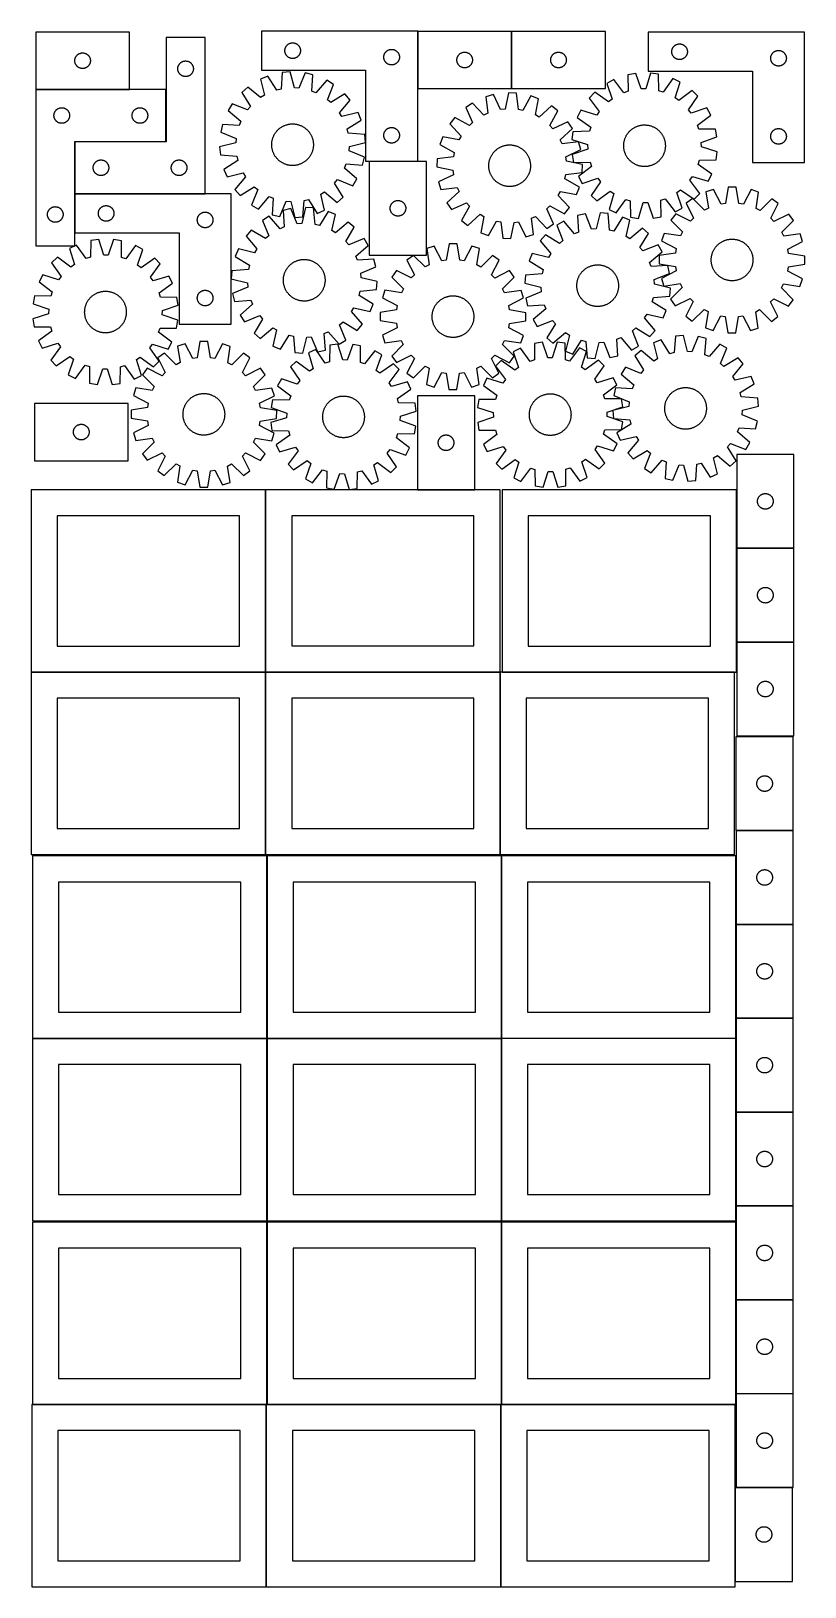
# Model space of a CAD drawing. Header units: millimetres. Extents: x 7 to 1492, y 7 to 2993.
import ezdxf

# ---------------------------------------------------------------- set-up
doc = ezdxf.new("R2010")
doc.units = ezdxf.units.MM
doc.layers.add('COMMON', color=5, linetype='CONTINUOUS', true_color=0x0000ff)
doc.layers.add('CUT', color=7, linetype='CONTINUOUS', true_color=0x000000)

msp = doc.modelspace()

# ---------------------------------------------------------------- linework, layer by layer
at = {"layer": 'COMMON'}
for p, q in [((748.725556, 2992.995423), (748.725556, 2882.995423)), ((928.925558, 2882.995423), (928.925558, 2992.995423)), ((15.365362, 2881.49068), (195.365362, 2881.49068)), ((265.465363, 2781.39068), (265.465363, 2881.39068)), ((90.465363, 2681.110957), (90.465363, 2781.110957)), ((748.625556, 2743.315107), (655.755788, 2743.315107)), ((90.465363, 2605.910956), (90.465363, 2680.910956)), ((340.565363, 2681.010957), (90.565363, 2681.010957)), ((456.624736, 1762.910445), (456.624736, 2112.823825)), ((748.065672, 2113.010445), (858.065672, 2113.010445)), ((1360.974313, 2112.823825), (1360.974313, 2000.660142)), ((1360.974313, 2000.460141), (1360.974313, 1820.460141)), ((1361.074314, 2000.560141), (1471.074314, 2000.560141)), ((1360.974313, 1820.26014), (1360.974313, 1762.823825)), ((1471.074314, 1820.360141), (1361.074314, 1820.360141)), ((456.524735, 1762.723825), (6.524735, 1762.723825)), ((456.624736, 1412.710444), (456.624736, 1762.623824)), ((906.724736, 1762.810445), (456.724736, 1762.810445)), ((906.824737, 1412.710444), (906.824737, 1762.623824)), ((1356.924737, 1762.723825), (910.874313, 1762.723825)), ((1359.774235, 1458.622962), (1469.687737, 1458.622962)), ((459.274233, 1059.774326), (459.274233, 1409.774326)), ((909.474234, 1059.774326), (909.474234, 1409.774326)), ((1359.674234, 1409.774326), (1359.674234, 1278.522962)), ((1359.674234, 1278.322961), (1359.674234, 1098.322961)), ((1469.774235, 1278.422962), (1359.774235, 1278.422962)), ((1359.674234, 1098.12296), (1359.674234, 1059.774326)), ((1469.774235, 1098.222961), (1359.774235, 1098.222961)), ((9.174232, 1059.674325), (459.174232, 1059.674325)), ((459.274233, 709.574325), (459.274233, 1059.574325)), ((459.374233, 1059.674325), (909.374233, 1059.674325)), ((909.474233, 1059.574325), (909.474233, 709.574325)), ((1359.574234, 1059.674326), (909.574234, 1059.674326)), ((1359.674234, 1059.574325), (1359.674234, 918.12296)), ((1359.674234, 917.922959), (1359.674234, 737.922959)), ((1469.774235, 918.02296), (1359.774235, 918.02296)), ((1359.674234, 737.722958), (1359.674234, 709.574325)), ((1469.774235, 737.822959), (1359.774235, 737.822959)), ((459.274233, 356.724781), (459.274233, 706.724781)), ((909.474234, 356.724781), (909.474234, 706.724781)), ((1359.674234, 706.724781), (1359.674234, 557.722958)), ((1359.674234, 557.522957), (1359.674234, 377.522957)), ((1469.774235, 557.622958), (1359.774235, 557.622958)), ((1359.674234, 377.322956), (1359.674234, 356.724781)), ((1469.774235, 377.422957), (1359.774235, 377.422957)), ((457.849575, 356.624781), (9.174232, 356.624781)), ((457.949576, 6.52478), (457.949576, 356.52478)), ((908.049576, 356.624781), (459.374233, 356.624781)), ((908.149577, 6.52478), (908.149577, 356.52478)), ((1358.249577, 356.624781), (909.574234, 356.624781)), ((1358.349577, 197.122955), (1358.349577, 17.122955)), ((1468.449578, 197.222956), (1359.774235, 197.222956))]:
    msp.add_line(p, q, dxfattribs=at)
at = {"layer": 'CUT'}
for p, q in [((195.365362, 2991.590681), (15.365362, 2991.590681)), ((15.365362, 2991.590681), (15.365362, 2881.590681)), ((195.365362, 2881.590681), (195.365362, 2991.590681)), ((748.625556, 2993.415107), (448.625556, 2993.415107)), ((448.625556, 2993.415107), (448.625556, 2918.415107)), ((748.625556, 2743.415107), (748.625556, 2993.415107)), ((928.825557, 2992.995423), (748.825557, 2992.995423)), ((748.825557, 2992.995423), (748.825557, 2882.995423)), ((928.825557, 2882.995423), (928.825557, 2992.995423)), ((1109.025558, 2992.995423), (929.025558, 2992.995423)), ((929.025558, 2992.995423), (929.025558, 2882.995423)), ((1109.025558, 2882.995423), (1109.025558, 2992.995423)), ((1491.389307, 2991.323554), (1191.389307, 2991.323554)), ((1191.389307, 2991.323554), (1191.389307, 2916.323554)), ((1491.389307, 2741.323554), (1491.389307, 2991.323554)), ((340.565363, 2981.110957), (265.565363, 2981.110957)), ((265.565363, 2981.110957), (265.565363, 2781.110957)), ((340.565363, 2681.110957), (340.565363, 2981.110957)), ((493.645445, 2956.687288), (493.705058, 2957.457422)), ((493.705058, 2957.457422), (493.804238, 2958.223465)), ((493.804238, 2958.223465), (493.942721, 2958.983388)), ((493.942721, 2958.983388), (494.12014, 2959.735174)), ((494.12014, 2959.735174), (494.336025, 2960.476829)), ((494.336025, 2960.476829), (494.589804, 2961.206388)), ((494.589804, 2961.206388), (494.880803, 2961.921915)), ((494.880803, 2961.921915), (495.20825, 2962.621514)), ((495.20825, 2962.621514), (495.571278, 2963.303328)), ((495.571278, 2963.303328), (495.968923, 2963.96555)), ((495.968923, 2963.96555), (496.400131, 2964.606423)), ((496.400131, 2964.606423), (496.863759, 2965.224249)), ((496.863759, 2965.224249), (497.358577, 2965.817389)), ((497.358577, 2965.817389), (497.883273, 2966.384269)), ((497.883273, 2966.384269), (498.436456, 2966.923387)), ((498.436456, 2966.923387), (499.016658, 2967.433313)), ((499.016658, 2967.433313), (499.622342, 2967.912695)), ((499.622342, 2967.912695), (500.2519, 2968.360262)), ((500.2519, 2968.360262), (500.903664, 2968.774826)), ((500.903664, 2968.774826), (501.575905, 2969.155289)), ((501.575905, 2969.155289), (502.26684, 2969.500641)), ((502.26684, 2969.500641), (502.974638, 2969.809966)), ((502.974638, 2969.809966), (503.69742, 2970.082445)), ((503.69742, 2970.082445), (504.433272, 2970.317355)), ((504.433272, 2970.317355), (505.18024, 2970.514072)), ((505.18024, 2970.514072), (505.936345, 2970.672076)), ((505.936345, 2970.672076), (506.699581, 2970.790947)), ((506.699581, 2970.790947), (507.467924, 2970.87037)), ((507.467924, 2970.87037), (508.239337, 2970.910134)), ((508.239337, 2970.910134), (509.011775, 2970.910134)), ((509.011775, 2970.910134), (509.783188, 2970.87037)), ((509.783188, 2970.87037), (510.551531, 2970.790947)), ((510.551531, 2970.790947), (511.314768, 2970.672076)), ((511.314768, 2970.672076), (512.070872, 2970.514072)), ((512.070872, 2970.514072), (512.817841, 2970.317355)), ((512.817841, 2970.317355), (513.553692, 2970.082445)), ((513.553692, 2970.082445), (514.276475, 2969.809966)), ((514.276475, 2969.809966), (514.984272, 2969.500641)), ((514.984272, 2969.500641), (515.675207, 2969.155289)), ((515.675207, 2969.155289), (516.347448, 2968.774826)), ((516.347448, 2968.774826), (516.999212, 2968.360262)), ((516.999212, 2968.360262), (517.62877, 2967.912695)), ((517.62877, 2967.912695), (518.234454, 2967.433313)), ((518.234454, 2967.433313), (518.814656, 2966.923387)), ((518.814656, 2966.923387), (519.367839, 2966.384269)), ((519.367839, 2966.384269), (519.892535, 2965.817389)), ((519.892535, 2965.817389), (520.387353, 2965.224249)), ((520.387353, 2965.224249), (520.850981, 2964.606423)), ((520.850981, 2964.606423), (521.28219, 2963.96555)), ((521.28219, 2963.96555), (521.679835, 2963.303328)), ((521.679835, 2963.303328), (522.042862, 2962.621514)), ((522.042862, 2962.621514), (522.37031, 2961.921915)), ((522.37031, 2961.921915), (522.661308, 2961.206388)), ((522.661308, 2961.206388), (522.915087, 2960.476829)), ((522.915087, 2960.476829), (523.130972, 2959.735174)), ((523.130972, 2959.735174), (523.308391, 2958.983388)), ((523.308391, 2958.983388), (523.446875, 2958.223465)), ((523.446875, 2958.223465), (523.546054, 2957.457422)), ((523.546054, 2957.457422), (523.605667, 2956.687288)), ((692.26684, 2957.000641), (692.974638, 2957.309966)), ((692.974638, 2957.309966), (693.69742, 2957.582445)), ((693.69742, 2957.582445), (694.433272, 2957.817355)), ((694.433272, 2957.817355), (695.18024, 2958.014072)), ((695.18024, 2958.014072), (695.936345, 2958.172076)), ((695.936345, 2958.172076), (696.699581, 2958.290947)), ((696.699581, 2958.290947), (697.467924, 2958.37037)), ((697.467924, 2958.37037), (698.239337, 2958.410134)), ((698.239337, 2958.410134), (699.011775, 2958.410134)), ((699.011775, 2958.410134), (699.783188, 2958.37037)), ((699.783188, 2958.37037), (700.551531, 2958.290947)), ((700.551531, 2958.290947), (701.314768, 2958.172076)), ((701.314768, 2958.172076), (702.070872, 2958.014072)), ((702.070872, 2958.014072), (702.817841, 2957.817355)), ((702.817841, 2957.817355), (703.553692, 2957.582445)), ((703.553692, 2957.582445), (704.276475, 2957.309966)), ((704.276475, 2957.309966), (704.984272, 2957.000641)), ((1236.706471, 2956.891835), (1236.883891, 2957.643621)), ((1236.883891, 2957.643621), (1237.099776, 2958.385276)), ((1237.099776, 2958.385276), (1237.353554, 2959.114835)), ((1237.353554, 2959.114835), (1237.644553, 2959.830363)), ((1237.644553, 2959.830363), (1237.972, 2960.529961)), ((1237.972, 2960.529961), (1238.335028, 2961.211775)), ((1238.335028, 2961.211775), (1238.732673, 2961.873997)), ((1238.732673, 2961.873997), (1239.163882, 2962.51487)), ((1239.163882, 2962.51487), (1239.62751, 2963.132696)), ((1239.62751, 2963.132696), (1240.122328, 2963.725836)), ((1240.122328, 2963.725836), (1240.647024, 2964.292716)), ((1240.647024, 2964.292716), (1241.200207, 2964.831834)), ((1241.200207, 2964.831834), (1241.780409, 2965.341761)), ((1241.780409, 2965.341761), (1242.386093, 2965.821143)), ((1242.386093, 2965.821143), (1243.015651, 2966.268709)), ((1243.015651, 2966.268709), (1243.667415, 2966.683273)), ((1243.667415, 2966.683273), (1244.339656, 2967.063736)), ((1244.339656, 2967.063736), (1245.030591, 2967.409088)), ((1245.030591, 2967.409088), (1245.738388, 2967.718414)), ((1245.738388, 2967.718414), (1246.461171, 2967.990892)), ((1246.461171, 2967.990892), (1247.197022, 2968.225802)), ((1247.197022, 2968.225802), (1247.943991, 2968.42252)), ((1247.943991, 2968.42252), (1248.700095, 2968.580523)), ((1248.700095, 2968.580523), (1249.463331, 2968.699394)), ((1249.463331, 2968.699394), (1250.231675, 2968.778817)), ((1250.231675, 2968.778817), (1251.003088, 2968.818581)), ((1251.003088, 2968.818581), (1251.775525, 2968.818581)), ((1251.775525, 2968.818581), (1252.546939, 2968.778817)), ((1252.546939, 2968.778817), (1253.315282, 2968.699394)), ((1253.315282, 2968.699394), (1254.078518, 2968.580523)), ((1254.078518, 2968.580523), (1254.834623, 2968.42252)), ((1254.834623, 2968.42252), (1255.581591, 2968.225802)), ((1255.581591, 2968.225802), (1256.317442, 2967.990892)), ((1256.317442, 2967.990892), (1257.040225, 2967.718414)), ((1257.040225, 2967.718414), (1257.748023, 2967.409088)), ((1257.748023, 2967.409088), (1258.438958, 2967.063736)), ((1258.438958, 2967.063736), (1259.111199, 2966.683273)), ((1259.111199, 2966.683273), (1259.762963, 2966.268709)), ((1259.762963, 2966.268709), (1260.392521, 2965.821143)), ((1260.392521, 2965.821143), (1260.998204, 2965.341761)), ((1260.998204, 2965.341761), (1261.578407, 2964.831834)), ((1261.578407, 2964.831834), (1262.13159, 2964.292716)), ((1262.13159, 2964.292716), (1262.656286, 2963.725836)), ((1262.656286, 2963.725836), (1263.151104, 2963.132696)), ((1263.151104, 2963.132696), (1263.614732, 2962.51487)), ((1263.614732, 2962.51487), (1264.04594, 2961.873997)), ((1264.04594, 2961.873997), (1264.443585, 2961.211775)), ((1264.443585, 2961.211775), (1264.806613, 2960.529961)), ((1264.806613, 2960.529961), (1265.13406, 2959.830363)), ((1265.13406, 2959.830363), (1265.425059, 2959.114835)), ((1265.425059, 2959.114835), (1265.678837, 2958.385276)), ((1265.678837, 2958.385276), (1265.894723, 2957.643621)), ((1265.894723, 2957.643621), (1266.072142, 2956.891835)), ((90.365362, 2936.590681), (90.38525, 2937.362862)), ((90.38525, 2935.8185), (90.365362, 2936.590681)), ((90.38525, 2937.362862), (90.444864, 2938.132996)), ((90.444864, 2935.048366), (90.38525, 2935.8185)), ((90.444864, 2938.132996), (90.544043, 2938.89904)), ((90.544043, 2934.282322), (90.444864, 2935.048366)), ((90.544043, 2938.89904), (90.682526, 2939.658962)), ((90.682526, 2933.5224), (90.544043, 2934.282322)), ((90.682526, 2939.658962), (90.859946, 2940.410748)), ((90.859946, 2932.770614), (90.682526, 2933.5224)), ((90.859946, 2940.410748), (91.075831, 2941.152403)), ((91.075831, 2932.028958), (90.859946, 2932.770614)), ((91.075831, 2941.152403), (91.329609, 2941.881962)), ((91.329609, 2931.2994), (91.075831, 2932.028958)), ((91.329609, 2941.881962), (91.620608, 2942.59749)), ((91.620608, 2930.583872), (91.329609, 2931.2994)), ((91.620608, 2942.59749), (91.948055, 2943.297088)), ((91.948055, 2929.884274), (91.620608, 2930.583872)), ((91.948055, 2943.297088), (92.311083, 2943.978902)), ((92.311083, 2929.20246), (91.948055, 2929.884274)), ((92.311083, 2943.978902), (92.708728, 2944.641124)), ((92.708728, 2928.540238), (92.311083, 2929.20246)), ((92.708728, 2944.641124), (93.139937, 2945.281997)), ((93.139937, 2927.899364), (92.708728, 2928.540238)), ((93.139937, 2945.281997), (93.603565, 2945.899823)), ((93.603565, 2927.281539), (93.139937, 2927.899364)), ((93.603565, 2945.899823), (94.098383, 2946.492963)), ((94.098383, 2926.688399), (93.603565, 2927.281539)), ((94.098383, 2946.492963), (94.623079, 2947.059843)), ((94.623079, 2947.059843), (95.176262, 2947.598961)), ((95.176262, 2947.598961), (95.756464, 2948.108888)), ((95.756464, 2948.108888), (96.362147, 2948.58827)), ((96.362147, 2948.58827), (96.991706, 2949.035836)), ((96.991706, 2949.035836), (97.64347, 2949.4504)), ((97.64347, 2949.4504), (98.31571, 2949.830863)), ((98.31571, 2949.830863), (99.006646, 2950.176215)), ((99.006646, 2950.176215), (99.714443, 2950.48554)), ((99.714443, 2950.48554), (100.437226, 2950.758019)), ((100.437226, 2950.758019), (101.173077, 2950.992929)), ((101.173077, 2950.992929), (101.920046, 2951.189647)), ((101.920046, 2951.189647), (102.67615, 2951.34765)), ((102.67615, 2951.34765), (103.439386, 2951.466521)), ((103.439386, 2951.466521), (104.20773, 2951.545944)), ((104.20773, 2951.545944), (104.979143, 2951.585708)), ((104.979143, 2951.585708), (105.75158, 2951.585708)), ((105.75158, 2951.585708), (106.522994, 2951.545944)), ((106.522994, 2951.545944), (107.291337, 2951.466521)), ((107.291337, 2951.466521), (108.054573, 2951.34765)), ((108.054573, 2951.34765), (108.810678, 2951.189647)), ((108.810678, 2951.189647), (109.557646, 2950.992929)), ((109.557646, 2950.992929), (110.293497, 2950.758019)), ((110.293497, 2950.758019), (111.01628, 2950.48554)), ((111.01628, 2950.48554), (111.724077, 2950.176215)), ((111.724077, 2950.176215), (112.415013, 2949.830863)), ((112.415013, 2949.830863), (113.087254, 2949.4504)), ((113.087254, 2949.4504), (113.739017, 2949.035836)), ((113.739017, 2949.035836), (114.368576, 2948.58827)), ((114.368576, 2948.58827), (114.974259, 2948.108888)), ((114.974259, 2948.108888), (115.554462, 2947.598961)), ((115.554462, 2947.598961), (116.107644, 2947.059843)), ((116.107644, 2947.059843), (116.632341, 2946.492963)), ((116.632341, 2946.492963), (117.127159, 2945.899823)), ((117.127159, 2927.281539), (116.632341, 2926.688399)), ((117.127159, 2945.899823), (117.590787, 2945.281997)), ((117.590787, 2927.899364), (117.127159, 2927.281539)), ((117.590787, 2945.281997), (118.021995, 2944.641124)), ((118.021995, 2928.540238), (117.590787, 2927.899364)), ((118.021995, 2944.641124), (118.41964, 2943.978902)), ((118.41964, 2929.20246), (118.021995, 2928.540238)), ((118.41964, 2943.978902), (118.782668, 2943.297088)), ((118.782668, 2929.884274), (118.41964, 2929.20246)), ((118.782668, 2943.297088), (119.110115, 2942.59749)), ((119.110115, 2930.583872), (118.782668, 2929.884274)), ((119.110115, 2942.59749), (119.401114, 2941.881962)), ((119.401114, 2931.2994), (119.110115, 2930.583872)), ((119.401114, 2941.881962), (119.654892, 2941.152403)), ((119.654892, 2932.028958), (119.401114, 2931.2994)), ((119.654892, 2941.152403), (119.870778, 2940.410748)), ((119.870778, 2932.770614), (119.654892, 2932.028958)), ((119.870778, 2940.410748), (120.048197, 2939.658962)), ((120.048197, 2933.5224), (119.870778, 2932.770614)), ((120.048197, 2939.658962), (120.18668, 2938.89904)), ((120.18668, 2934.282322), (120.048197, 2933.5224)), ((120.18668, 2938.89904), (120.28586, 2938.132996)), ((120.28586, 2935.048366), (120.18668, 2934.282322)), ((120.28586, 2938.132996), (120.345473, 2937.362862)), ((120.345473, 2935.8185), (120.28586, 2935.048366)), ((120.345473, 2937.362862), (120.365362, 2936.590681)), ((120.365362, 2936.590681), (120.345473, 2935.8185)), ((289.170503, 2926.761876), (289.479829, 2927.469673)), ((289.479829, 2927.469673), (289.825181, 2928.160608)), ((289.825181, 2928.160608), (290.205643, 2928.832849)), ((290.205643, 2928.832849), (290.620207, 2929.484613)), ((290.620207, 2929.484613), (291.067774, 2930.114172)), ((291.067774, 2930.114172), (291.547156, 2930.719855)), ((291.547156, 2930.719855), (292.057082, 2931.300057)), ((292.057082, 2931.300057), (292.5962, 2931.85324)), ((292.5962, 2931.85324), (293.163081, 2932.377936)), ((293.163081, 2932.377936), (293.75622, 2932.872754)), ((293.75622, 2932.872754), (294.374046, 2933.336382)), ((294.374046, 2933.336382), (295.01492, 2933.767591)), ((295.01492, 2933.767591), (295.677142, 2934.165236)), ((295.677142, 2934.165236), (296.358956, 2934.528264)), ((296.358956, 2934.528264), (297.058554, 2934.855711)), ((297.058554, 2934.855711), (297.774081, 2935.14671)), ((297.774081, 2935.14671), (298.50364, 2935.400488)), ((298.50364, 2935.400488), (299.245296, 2935.616373)), ((299.245296, 2935.616373), (299.997082, 2935.793793)), ((299.997082, 2935.793793), (300.757004, 2935.932276)), ((300.757004, 2935.932276), (301.523048, 2936.031455)), ((301.523048, 2936.031455), (302.293181, 2936.091069)), ((302.293181, 2936.091069), (303.065363, 2936.110957)), ((303.065363, 2936.110957), (303.837544, 2936.091069)), ((303.837544, 2936.091069), (304.607678, 2936.031455)), ((304.607678, 2936.031455), (305.373721, 2935.932276)), ((305.373721, 2935.932276), (306.133644, 2935.793793)), ((306.133644, 2935.793793), (306.885429, 2935.616373)), ((306.885429, 2935.616373), (307.627085, 2935.400488)), ((307.627085, 2935.400488), (308.356644, 2935.14671)), ((308.356644, 2935.14671), (309.072171, 2934.855711)), ((309.072171, 2934.855711), (309.77177, 2934.528264)), ((309.77177, 2934.528264), (310.453584, 2934.165236)), ((310.453584, 2934.165236), (311.115806, 2933.767591)), ((311.115806, 2933.767591), (311.756679, 2933.336382)), ((311.756679, 2933.336382), (312.374505, 2932.872754)), ((312.374505, 2932.872754), (312.967644, 2932.377936)), ((312.967644, 2932.377936), (313.534525, 2931.85324)), ((313.534525, 2931.85324), (314.073643, 2931.300057)), ((314.073643, 2931.300057), (314.583569, 2930.719855)), ((314.583569, 2930.719855), (315.062951, 2930.114172)), ((315.062951, 2930.114172), (315.510518, 2929.484613)), ((315.510518, 2929.484613), (315.925082, 2928.832849)), ((315.925082, 2928.832849), (316.305545, 2928.160608)), ((316.305545, 2928.160608), (316.650897, 2927.469673)), ((316.650897, 2927.469673), (316.960222, 2926.761876)), ((493.625556, 2955.915107), (493.645445, 2956.687288)), ((493.645445, 2955.142925), (493.625556, 2955.915107)), ((493.705058, 2954.372792), (493.645445, 2955.142925)), ((493.804238, 2953.606748), (493.705058, 2954.372792)), ((493.942721, 2952.846826), (493.804238, 2953.606748)), ((494.12014, 2952.09504), (493.942721, 2952.846826)), ((494.336025, 2951.353384), (494.12014, 2952.09504)), ((494.589804, 2950.623825), (494.336025, 2951.353384)), ((494.880803, 2949.908298), (494.589804, 2950.623825)), ((495.20825, 2949.2087), (494.880803, 2949.908298)), ((495.571278, 2948.526886), (495.20825, 2949.2087)), ((495.968923, 2947.864664), (495.571278, 2948.526886)), ((496.400131, 2947.22379), (495.968923, 2947.864664)), ((496.863759, 2946.605965), (496.400131, 2947.22379)), ((497.358577, 2946.012825), (496.863759, 2946.605965)), ((497.883273, 2945.445944), (497.358577, 2946.012825)), ((498.436456, 2944.906826), (497.883273, 2945.445944)), ((499.016658, 2944.3969), (498.436456, 2944.906826)), ((499.622342, 2943.917518), (499.016658, 2944.3969)), ((500.2519, 2943.469952), (499.622342, 2943.917518)), ((500.903664, 2943.055387), (500.2519, 2943.469952)), ((501.575905, 2942.674925), (500.903664, 2943.055387)), ((502.26684, 2942.329573), (501.575905, 2942.674925)), ((502.974638, 2942.020247), (502.26684, 2942.329573)), ((503.69742, 2941.747768), (502.974638, 2942.020247)), ((504.433272, 2941.512859), (503.69742, 2941.747768)), ((505.18024, 2941.316141), (504.433272, 2941.512859)), ((505.936345, 2941.158137), (505.18024, 2941.316141)), ((506.699581, 2941.039267), (505.936345, 2941.158137)), ((507.467924, 2940.959844), (506.699581, 2941.039267)), ((508.239337, 2940.92008), (507.467924, 2940.959844)), ((509.011775, 2940.92008), (508.239337, 2940.92008)), ((509.783188, 2940.959844), (509.011775, 2940.92008)), ((510.551531, 2941.039267), (509.783188, 2940.959844)), ((511.314768, 2941.158137), (510.551531, 2941.039267)), ((512.070872, 2941.316141), (511.314768, 2941.158137)), ((512.817841, 2941.512859), (512.070872, 2941.316141)), ((513.553692, 2941.747768), (512.817841, 2941.512859)), ((514.276475, 2942.020247), (513.553692, 2941.747768)), ((514.984272, 2942.329573), (514.276475, 2942.020247)), ((515.675207, 2942.674925), (514.984272, 2942.329573)), ((516.347448, 2943.055387), (515.675207, 2942.674925)), ((516.999212, 2943.469952), (516.347448, 2943.055387)), ((517.62877, 2943.917518), (516.999212, 2943.469952)), ((518.234454, 2944.3969), (517.62877, 2943.917518)), ((518.814656, 2944.906826), (518.234454, 2944.3969)), ((519.367839, 2945.445944), (518.814656, 2944.906826)), ((519.892535, 2946.012825), (519.367839, 2945.445944)), ((520.387353, 2946.605965), (519.892535, 2946.012825)), ((520.850981, 2947.22379), (520.387353, 2946.605965)), ((521.28219, 2947.864664), (520.850981, 2947.22379)), ((521.679835, 2948.526886), (521.28219, 2947.864664)), ((522.042862, 2949.2087), (521.679835, 2948.526886)), ((522.37031, 2949.908298), (522.042862, 2949.2087)), ((522.661308, 2950.623825), (522.37031, 2949.908298)), ((522.915087, 2951.353384), (522.661308, 2950.623825)), ((523.130972, 2952.09504), (522.915087, 2951.353384)), ((523.308391, 2952.846826), (523.130972, 2952.09504)), ((523.446875, 2953.606748), (523.308391, 2952.846826)), ((523.546054, 2954.372792), (523.446875, 2953.606748)), ((523.605667, 2955.142925), (523.546054, 2954.372792)), ((523.605667, 2956.687288), (523.625556, 2955.915107)), ((523.625556, 2955.915107), (523.605667, 2955.142925)), ((683.625556, 2943.415107), (683.645445, 2944.187288)), ((683.645445, 2942.642925), (683.625556, 2943.415107)), ((683.645445, 2944.187288), (683.705058, 2944.957422)), ((683.705058, 2941.872792), (683.645445, 2942.642925)), ((683.705058, 2944.957422), (683.804238, 2945.723465)), ((683.804238, 2941.106748), (683.705058, 2941.872792)), ((683.804238, 2945.723465), (683.942721, 2946.483388)), ((683.942721, 2940.346826), (683.804238, 2941.106748)), ((683.942721, 2946.483388), (684.12014, 2947.235174)), ((684.12014, 2939.59504), (683.942721, 2940.346826)), ((684.12014, 2947.235174), (684.336025, 2947.976829)), ((684.336025, 2938.853384), (684.12014, 2939.59504)), ((684.336025, 2947.976829), (684.589804, 2948.706388)), ((684.589804, 2938.123825), (684.336025, 2938.853384)), ((684.589804, 2948.706388), (684.880803, 2949.421915)), ((684.880803, 2937.408298), (684.589804, 2938.123825)), ((684.880803, 2949.421915), (685.20825, 2950.121514)), ((685.20825, 2936.7087), (684.880803, 2937.408298)), ((685.20825, 2950.121514), (685.571278, 2950.803328)), ((685.571278, 2936.026886), (685.20825, 2936.7087)), ((685.571278, 2950.803328), (685.968923, 2951.46555)), ((685.968923, 2935.364664), (685.571278, 2936.026886)), ((685.968923, 2951.46555), (686.400131, 2952.106423)), ((686.400131, 2934.72379), (685.968923, 2935.364664)), ((686.400131, 2952.106423), (686.863759, 2952.724249)), ((686.863759, 2934.105965), (686.400131, 2934.72379)), ((686.863759, 2952.724249), (687.358577, 2953.317389)), ((687.358577, 2933.512825), (686.863759, 2934.105965)), ((687.358577, 2953.317389), (687.883273, 2953.884269)), ((687.883273, 2932.945944), (687.358577, 2933.512825)), ((687.883273, 2953.884269), (688.436456, 2954.423387)), ((688.436456, 2932.406826), (687.883273, 2932.945944)), ((688.436456, 2954.423387), (689.016658, 2954.933313)), ((689.016658, 2931.8969), (688.436456, 2932.406826)), ((689.016658, 2954.933313), (689.622342, 2955.412695)), ((689.622342, 2931.417518), (689.016658, 2931.8969)), ((689.622342, 2955.412695), (690.2519, 2955.860262)), ((690.2519, 2930.969952), (689.622342, 2931.417518)), ((690.2519, 2955.860262), (690.903664, 2956.274826)), ((690.903664, 2930.555387), (690.2519, 2930.969952)), ((690.903664, 2956.274826), (691.575905, 2956.655289)), ((691.575905, 2930.174925), (690.903664, 2930.555387)), ((691.575905, 2956.655289), (692.26684, 2957.000641)), ((692.26684, 2929.829573), (691.575905, 2930.174925)), ((692.974638, 2929.520247), (692.26684, 2929.829573)), ((693.69742, 2929.247768), (692.974638, 2929.520247)), ((694.433272, 2929.012859), (693.69742, 2929.247768)), ((695.18024, 2928.816141), (694.433272, 2929.012859)), ((695.936345, 2928.658137), (695.18024, 2928.816141)), ((696.699581, 2928.539267), (695.936345, 2928.658137)), ((697.467924, 2928.459844), (696.699581, 2928.539267)), ((698.239337, 2928.42008), (697.467924, 2928.459844)), ((699.011775, 2928.42008), (698.239337, 2928.42008)), ((699.783188, 2928.459844), (699.011775, 2928.42008)), ((700.551531, 2928.539267), (699.783188, 2928.459844)), ((701.314768, 2928.658137), (700.551531, 2928.539267)), ((702.070872, 2928.816141), (701.314768, 2928.658137)), ((702.817841, 2929.012859), (702.070872, 2928.816141)), ((703.553692, 2929.247768), (702.817841, 2929.012859)), ((704.276475, 2929.520247), (703.553692, 2929.247768)), ((704.984272, 2929.829573), (704.276475, 2929.520247)), ((704.984272, 2957.000641), (705.675207, 2956.655289)), ((705.675207, 2930.174925), (704.984272, 2929.829573)), ((705.675207, 2956.655289), (706.347448, 2956.274826)), ((706.347448, 2930.555387), (705.675207, 2930.174925)), ((706.347448, 2956.274826), (706.999212, 2955.860262)), ((706.999212, 2930.969952), (706.347448, 2930.555387)), ((706.999212, 2955.860262), (707.62877, 2955.412695)), ((707.62877, 2931.417518), (706.999212, 2930.969952)), ((707.62877, 2955.412695), (708.234454, 2954.933313)), ((708.234454, 2931.8969), (707.62877, 2931.417518)), ((708.234454, 2954.933313), (708.814656, 2954.423387)), ((708.814656, 2932.406826), (708.234454, 2931.8969)), ((708.814656, 2954.423387), (709.367839, 2953.884269)), ((709.367839, 2932.945944), (708.814656, 2932.406826)), ((709.367839, 2953.884269), (709.892535, 2953.317389)), ((709.892535, 2933.512825), (709.367839, 2932.945944)), ((709.892535, 2953.317389), (710.387353, 2952.724249)), ((710.387353, 2934.105965), (709.892535, 2933.512825)), ((710.387353, 2952.724249), (710.850981, 2952.106423)), ((710.850981, 2934.72379), (710.387353, 2934.105965)), ((710.850981, 2952.106423), (711.28219, 2951.46555)), ((711.28219, 2935.364664), (710.850981, 2934.72379)), ((711.28219, 2951.46555), (711.679835, 2950.803328)), ((711.679835, 2936.026886), (711.28219, 2935.364664)), ((711.679835, 2950.803328), (712.042862, 2950.121514)), ((712.042862, 2936.7087), (711.679835, 2936.026886)), ((712.042862, 2950.121514), (712.37031, 2949.421915)), ((712.37031, 2937.408298), (712.042862, 2936.7087)), ((712.37031, 2949.421915), (712.661308, 2948.706388)), ((712.661308, 2938.123825), (712.37031, 2937.408298)), ((712.661308, 2948.706388), (712.915087, 2947.976829)), ((712.915087, 2938.853384), (712.661308, 2938.123825)), ((712.915087, 2947.976829), (713.130972, 2947.235174)), ((713.130972, 2939.59504), (712.915087, 2938.853384)), ((713.130972, 2947.235174), (713.308391, 2946.483388)), ((713.308391, 2940.346826), (713.130972, 2939.59504)), ((713.308391, 2946.483388), (713.446875, 2945.723465)), ((713.446875, 2941.106748), (713.308391, 2940.346826)), ((713.446875, 2945.723465), (713.546054, 2944.957422)), ((713.546054, 2941.872792), (713.446875, 2941.106748)), ((713.546054, 2944.957422), (713.605667, 2944.187288)), ((713.605667, 2942.642925), (713.546054, 2941.872792)), ((713.605667, 2944.187288), (713.625556, 2943.415107)), ((713.625556, 2943.415107), (713.605667, 2942.642925)), ((823.825557, 2937.995423), (823.845446, 2938.767605)), ((823.845446, 2937.223242), (823.825557, 2937.995423)), ((823.845446, 2938.767605), (823.905059, 2939.537738)), ((823.905059, 2936.453108), (823.845446, 2937.223242)), ((823.905059, 2939.537738), (824.004239, 2940.303782)), ((824.004239, 2935.687065), (823.905059, 2936.453108)), ((824.004239, 2940.303782), (824.142722, 2941.063704)), ((824.142722, 2934.927142), (824.004239, 2935.687065)), ((824.142722, 2941.063704), (824.320141, 2941.81549)), ((824.320141, 2934.175356), (824.142722, 2934.927142)), ((824.320141, 2941.81549), (824.536026, 2942.557146)), ((824.536026, 2933.433701), (824.320141, 2934.175356)), ((824.536026, 2942.557146), (824.789805, 2943.286705)), ((824.789805, 2932.704142), (824.536026, 2933.433701)), ((824.789805, 2943.286705), (825.080804, 2944.002232)), ((825.080804, 2931.988615), (824.789805, 2932.704142)), ((825.080804, 2944.002232), (825.408251, 2944.70183)), ((825.408251, 2931.289016), (825.080804, 2931.988615)), ((825.408251, 2944.70183), (825.771279, 2945.383644)), ((825.771279, 2930.607202), (825.408251, 2931.289016)), ((825.771279, 2945.383644), (826.168924, 2946.045866)), ((826.168924, 2929.94498), (825.771279, 2930.607202)), ((826.168924, 2946.045866), (826.600132, 2946.68674)), ((826.600132, 2929.304107), (826.168924, 2929.94498)), ((826.600132, 2946.68674), (827.06376, 2947.304566)), ((827.06376, 2928.686281), (826.600132, 2929.304107)), ((827.06376, 2947.304566), (827.558578, 2947.897705)), ((827.558578, 2928.093141), (827.06376, 2928.686281)), ((827.558578, 2947.897705), (828.083274, 2948.464586)), ((828.083274, 2927.526261), (827.558578, 2928.093141)), ((828.083274, 2948.464586), (828.636457, 2949.003704)), ((828.636457, 2926.987143), (828.083274, 2927.526261)), ((828.636457, 2949.003704), (829.216659, 2949.51363)), ((829.216659, 2949.51363), (829.822343, 2949.993012)), ((829.822343, 2949.993012), (830.451901, 2950.440578)), ((830.451901, 2950.440578), (831.103665, 2950.855143)), ((831.103665, 2950.855143), (831.775906, 2951.235605)), ((831.775906, 2951.235605), (832.466841, 2951.580957)), ((832.466841, 2951.580957), (833.174639, 2951.890283)), ((833.174639, 2951.890283), (833.897421, 2952.162762)), ((833.897421, 2952.162762), (834.633273, 2952.397671)), ((834.633273, 2952.397671), (835.380241, 2952.594389)), ((835.380241, 2952.594389), (836.136346, 2952.752393)), ((836.136346, 2952.752393), (836.899582, 2952.871263)), ((836.899582, 2952.871263), (837.667925, 2952.950686)), ((837.667925, 2952.950686), (838.439338, 2952.99045)), ((838.439338, 2952.99045), (839.211776, 2952.99045)), ((839.211776, 2952.99045), (839.983189, 2952.950686)), ((839.983189, 2952.950686), (840.751532, 2952.871263)), ((840.751532, 2952.871263), (841.514769, 2952.752393)), ((841.514769, 2952.752393), (842.270873, 2952.594389)), ((842.270873, 2952.594389), (843.017842, 2952.397671)), ((843.017842, 2952.397671), (843.753693, 2952.162762)), ((843.753693, 2952.162762), (844.476476, 2951.890283)), ((844.476476, 2951.890283), (845.184273, 2951.580957)), ((845.184273, 2951.580957), (845.875208, 2951.235605)), ((845.875208, 2951.235605), (846.547449, 2950.855143)), ((846.547449, 2950.855143), (847.199213, 2950.440578)), ((847.199213, 2950.440578), (847.828771, 2949.993012)), ((847.828771, 2949.993012), (848.434455, 2949.51363)), ((848.434455, 2949.51363), (849.014657, 2949.003704)), ((849.014657, 2949.003704), (849.56784, 2948.464586)), ((849.56784, 2927.526261), (849.014657, 2926.987143)), ((849.56784, 2948.464586), (850.092536, 2947.897705)), ((850.092536, 2928.093141), (849.56784, 2927.526261)), ((850.092536, 2947.897705), (850.587354, 2947.304566)), ((850.587354, 2928.686281), (850.092536, 2928.093141)), ((850.587354, 2947.304566), (851.050982, 2946.68674)), ((851.050982, 2929.304107), (850.587354, 2928.686281)), ((851.050982, 2946.68674), (851.482191, 2946.045866)), ((851.482191, 2929.94498), (851.050982, 2929.304107)), ((851.482191, 2946.045866), (851.879836, 2945.383644)), ((851.879836, 2930.607202), (851.482191, 2929.94498)), ((851.879836, 2945.383644), (852.242863, 2944.70183)), ((852.242863, 2931.289016), (851.879836, 2930.607202)), ((852.242863, 2944.70183), (852.570311, 2944.002232)), ((852.570311, 2931.988615), (852.242863, 2931.289016)), ((852.570311, 2944.002232), (852.861309, 2943.286705)), ((852.861309, 2932.704142), (852.570311, 2931.988615)), ((852.861309, 2943.286705), (853.115088, 2942.557146)), ((853.115088, 2933.433701), (852.861309, 2932.704142)), ((853.115088, 2942.557146), (853.330973, 2941.81549)), ((853.330973, 2934.175356), (853.115088, 2933.433701)), ((853.330973, 2941.81549), (853.508392, 2941.063704)), ((853.508392, 2934.927142), (853.330973, 2934.175356)), ((853.508392, 2941.063704), (853.646876, 2940.303782)), ((853.646876, 2935.687065), (853.508392, 2934.927142)), ((853.646876, 2940.303782), (853.746055, 2939.537738)), ((853.746055, 2936.453108), (853.646876, 2935.687065)), ((853.746055, 2939.537738), (853.805668, 2938.767605)), ((853.805668, 2937.223242), (853.746055, 2936.453108)), ((853.805668, 2938.767605), (853.825557, 2937.995423)), ((853.825557, 2937.995423), (853.805668, 2937.223242)), ((1004.025558, 2937.995423), (1004.045447, 2938.767605)), ((1004.045447, 2937.223242), (1004.025558, 2937.995423)), ((1004.045447, 2938.767605), (1004.10506, 2939.537738)), ((1004.10506, 2936.453108), (1004.045447, 2937.223242)), ((1004.10506, 2939.537738), (1004.20424, 2940.303782)), ((1004.20424, 2935.687065), (1004.10506, 2936.453108)), ((1004.20424, 2940.303782), (1004.342723, 2941.063704)), ((1004.342723, 2934.927142), (1004.20424, 2935.687065)), ((1004.342723, 2941.063704), (1004.520142, 2941.81549)), ((1004.520142, 2934.175356), (1004.342723, 2934.927142)), ((1004.520142, 2941.81549), (1004.736027, 2942.557146)), ((1004.736027, 2933.433701), (1004.520142, 2934.175356)), ((1004.736027, 2942.557146), (1004.989806, 2943.286705)), ((1004.989806, 2932.704142), (1004.736027, 2933.433701)), ((1004.989806, 2943.286705), (1005.280805, 2944.002232)), ((1005.280805, 2931.988615), (1004.989806, 2932.704142)), ((1005.280805, 2944.002232), (1005.608252, 2944.70183)), ((1005.608252, 2931.289016), (1005.280805, 2931.988615)), ((1005.608252, 2944.70183), (1005.97128, 2945.383644)), ((1005.97128, 2930.607202), (1005.608252, 2931.289016)), ((1005.97128, 2945.383644), (1006.368925, 2946.045866)), ((1006.368925, 2929.94498), (1005.97128, 2930.607202)), ((1006.368925, 2946.045866), (1006.800133, 2946.68674)), ((1006.800133, 2929.304107), (1006.368925, 2929.94498)), ((1006.800133, 2946.68674), (1007.263761, 2947.304566)), ((1007.263761, 2928.686281), (1006.800133, 2929.304107)), ((1007.263761, 2947.304566), (1007.758579, 2947.897705)), ((1007.758579, 2928.093141), (1007.263761, 2928.686281)), ((1007.758579, 2947.897705), (1008.283275, 2948.464586)), ((1008.283275, 2927.526261), (1007.758579, 2928.093141)), ((1008.283275, 2948.464586), (1008.836458, 2949.003704)), ((1008.836458, 2926.987143), (1008.283275, 2927.526261)), ((1008.836458, 2949.003704), (1009.41666, 2949.51363)), ((1009.41666, 2949.51363), (1010.022344, 2949.993012)), ((1010.022344, 2949.993012), (1010.651902, 2950.440578)), ((1010.651902, 2950.440578), (1011.303666, 2950.855143)), ((1011.303666, 2950.855143), (1011.975907, 2951.235605)), ((1011.975907, 2951.235605), (1012.666842, 2951.580957)), ((1012.666842, 2951.580957), (1013.37464, 2951.890283)), ((1013.37464, 2951.890283), (1014.097422, 2952.162762)), ((1014.097422, 2952.162762), (1014.833274, 2952.397671)), ((1014.833274, 2952.397671), (1015.580242, 2952.594389)), ((1015.580242, 2952.594389), (1016.336347, 2952.752393)), ((1016.336347, 2952.752393), (1017.099583, 2952.871263)), ((1017.099583, 2952.871263), (1017.867926, 2952.950686)), ((1017.867926, 2952.950686), (1018.639339, 2952.99045)), ((1018.639339, 2952.99045), (1019.411777, 2952.99045)), ((1019.411777, 2952.99045), (1020.18319, 2952.950686)), ((1020.18319, 2952.950686), (1020.951533, 2952.871263)), ((1020.951533, 2952.871263), (1021.71477, 2952.752393)), ((1021.71477, 2952.752393), (1022.470874, 2952.594389)), ((1022.470874, 2952.594389), (1023.217843, 2952.397671)), ((1023.217843, 2952.397671), (1023.953694, 2952.162762)), ((1023.953694, 2952.162762), (1024.676477, 2951.890283)), ((1024.676477, 2951.890283), (1025.384274, 2951.580957)), ((1025.384274, 2951.580957), (1026.075209, 2951.235605)), ((1026.075209, 2951.235605), (1026.74745, 2950.855143)), ((1026.74745, 2950.855143), (1027.399214, 2950.440578)), ((1027.399214, 2950.440578), (1028.028772, 2949.993012)), ((1028.028772, 2949.993012), (1028.634456, 2949.51363)), ((1028.634456, 2949.51363), (1029.214658, 2949.003704)), ((1029.214658, 2949.003704), (1029.767841, 2948.464586)), ((1029.767841, 2927.526261), (1029.214658, 2926.987143)), ((1029.767841, 2948.464586), (1030.292537, 2947.897705)), ((1030.292537, 2928.093141), (1029.767841, 2927.526261)), ((1030.292537, 2947.897705), (1030.787355, 2947.304566)), ((1030.787355, 2928.686281), (1030.292537, 2928.093141)), ((1030.787355, 2947.304566), (1031.250983, 2946.68674)), ((1031.250983, 2929.304107), (1030.787355, 2928.686281)), ((1031.250983, 2946.68674), (1031.682192, 2946.045866)), ((1031.682192, 2929.94498), (1031.250983, 2929.304107)), ((1031.682192, 2946.045866), (1032.079837, 2945.383644)), ((1032.079837, 2930.607202), (1031.682192, 2929.94498)), ((1032.079837, 2945.383644), (1032.442864, 2944.70183)), ((1032.442864, 2931.289016), (1032.079837, 2930.607202)), ((1032.442864, 2944.70183), (1032.770312, 2944.002232)), ((1032.770312, 2931.988615), (1032.442864, 2931.289016)), ((1032.770312, 2944.002232), (1033.06131, 2943.286705)), ((1033.06131, 2932.704142), (1032.770312, 2931.988615)), ((1033.06131, 2943.286705), (1033.315089, 2942.557146)), ((1033.315089, 2933.433701), (1033.06131, 2932.704142)), ((1033.315089, 2942.557146), (1033.530974, 2941.81549)), ((1033.530974, 2934.175356), (1033.315089, 2933.433701)), ((1033.530974, 2941.81549), (1033.708393, 2941.063704)), ((1033.708393, 2934.927142), (1033.530974, 2934.175356)), ((1033.708393, 2941.063704), (1033.846877, 2940.303782)), ((1033.846877, 2935.687065), (1033.708393, 2934.927142)), ((1033.846877, 2940.303782), (1033.946056, 2939.537738)), ((1033.946056, 2936.453108), (1033.846877, 2935.687065)), ((1033.946056, 2939.537738), (1034.005669, 2938.767605)), ((1034.005669, 2937.223242), (1033.946056, 2936.453108)), ((1034.005669, 2938.767605), (1034.025558, 2937.995423)), ((1034.025558, 2937.995423), (1034.005669, 2937.223242)), ((1236.389307, 2953.823554), (1236.409195, 2954.595735)), ((1236.409195, 2953.051373), (1236.389307, 2953.823554)), ((1236.409195, 2954.595735), (1236.468809, 2955.365869)), ((1236.468809, 2952.281239), (1236.409195, 2953.051373)), ((1236.468809, 2955.365869), (1236.567988, 2956.131913)), ((1236.567988, 2951.515195), (1236.468809, 2952.281239)), ((1236.567988, 2956.131913), (1236.706471, 2956.891835)), ((1236.706471, 2950.755273), (1236.567988, 2951.515195)), ((1236.883891, 2950.003487), (1236.706471, 2950.755273)), ((1237.099776, 2949.261832), (1236.883891, 2950.003487)), ((1237.353554, 2948.532273), (1237.099776, 2949.261832)), ((1237.644553, 2947.816745), (1237.353554, 2948.532273)), ((1237.972, 2947.117147), (1237.644553, 2947.816745)), ((1238.335028, 2946.435333), (1237.972, 2947.117147)), ((1238.732673, 2945.773111), (1238.335028, 2946.435333)), ((1239.163882, 2945.132238), (1238.732673, 2945.773111)), ((1239.62751, 2944.514412), (1239.163882, 2945.132238)), ((1240.122328, 2943.921272), (1239.62751, 2944.514412)), ((1240.647024, 2943.354392), (1240.122328, 2943.921272)), ((1241.200207, 2942.815273), (1240.647024, 2943.354392)), ((1241.780409, 2942.305347), (1241.200207, 2942.815273)), ((1242.386093, 2941.825965), (1241.780409, 2942.305347)), ((1243.015651, 2941.378399), (1242.386093, 2941.825965)), ((1243.667415, 2940.963835), (1243.015651, 2941.378399)), ((1244.339656, 2940.583372), (1243.667415, 2940.963835)), ((1245.030591, 2940.23802), (1244.339656, 2940.583372)), ((1245.738388, 2939.928694), (1245.030591, 2940.23802)), ((1246.461171, 2939.656216), (1245.738388, 2939.928694)), ((1247.197022, 2939.421306), (1246.461171, 2939.656216)), ((1247.943991, 2939.224588), (1247.197022, 2939.421306)), ((1248.700095, 2939.066585), (1247.943991, 2939.224588)), ((1249.463331, 2938.947714), (1248.700095, 2939.066585)), ((1250.231675, 2938.868291), (1249.463331, 2938.947714)), ((1251.003088, 2938.828527), (1250.231675, 2938.868291)), ((1251.775525, 2938.828527), (1251.003088, 2938.828527)), ((1252.546939, 2938.868291), (1251.775525, 2938.828527)), ((1253.315282, 2938.947714), (1252.546939, 2938.868291)), ((1254.078518, 2939.066585), (1253.315282, 2938.947714)), ((1254.834623, 2939.224588), (1254.078518, 2939.066585)), ((1255.581591, 2939.421306), (1254.834623, 2939.224588)), ((1256.317442, 2939.656216), (1255.581591, 2939.421306)), ((1257.040225, 2939.928694), (1256.317442, 2939.656216)), ((1257.748023, 2940.23802), (1257.040225, 2939.928694)), ((1258.438958, 2940.583372), (1257.748023, 2940.23802)), ((1259.111199, 2940.963835), (1258.438958, 2940.583372)), ((1259.762963, 2941.378399), (1259.111199, 2940.963835)), ((1260.392521, 2941.825965), (1259.762963, 2941.378399)), ((1260.998204, 2942.305347), (1260.392521, 2941.825965)), ((1261.578407, 2942.815273), (1260.998204, 2942.305347)), ((1262.13159, 2943.354392), (1261.578407, 2942.815273)), ((1262.656286, 2943.921272), (1262.13159, 2943.354392)), ((1263.151104, 2944.514412), (1262.656286, 2943.921272)), ((1263.614732, 2945.132238), (1263.151104, 2944.514412)), ((1264.04594, 2945.773111), (1263.614732, 2945.132238)), ((1264.443585, 2946.435333), (1264.04594, 2945.773111)), ((1264.806613, 2947.117147), (1264.443585, 2946.435333)), ((1265.13406, 2947.816745), (1264.806613, 2947.117147)), ((1265.425059, 2948.532273), (1265.13406, 2947.816745)), ((1265.678837, 2949.261832), (1265.425059, 2948.532273)), ((1265.894723, 2950.003487), (1265.678837, 2949.261832)), ((1266.072142, 2950.755273), (1265.894723, 2950.003487)), ((1266.072142, 2956.891835), (1266.210625, 2956.131913)), ((1266.210625, 2951.515195), (1266.072142, 2950.755273)), ((1266.210625, 2956.131913), (1266.309805, 2955.365869)), ((1266.309805, 2952.281239), (1266.210625, 2951.515195)), ((1266.309805, 2955.365869), (1266.369418, 2954.595735)), ((1266.369418, 2953.051373), (1266.309805, 2952.281239)), ((1266.369418, 2954.595735), (1266.389307, 2953.823554)), ((1266.389307, 2953.823554), (1266.369418, 2953.051373)), ((1426.389307, 2941.323554), (1426.409195, 2942.095735)), ((1426.409195, 2940.551373), (1426.389307, 2941.323554)), ((1426.409195, 2942.095735), (1426.468809, 2942.865869)), ((1426.468809, 2939.781239), (1426.409195, 2940.551373)), ((1426.468809, 2942.865869), (1426.567988, 2943.631913)), ((1426.567988, 2939.015195), (1426.468809, 2939.781239)), ((1426.567988, 2943.631913), (1426.706471, 2944.391835)), ((1426.706471, 2938.255273), (1426.567988, 2939.015195)), ((1426.706471, 2944.391835), (1426.883891, 2945.143621)), ((1426.883891, 2937.503487), (1426.706471, 2938.255273)), ((1426.883891, 2945.143621), (1427.099776, 2945.885276)), ((1427.099776, 2936.761832), (1426.883891, 2937.503487)), ((1427.099776, 2945.885276), (1427.353554, 2946.614835)), ((1427.353554, 2936.032273), (1427.099776, 2936.761832)), ((1427.353554, 2946.614835), (1427.644553, 2947.330363)), ((1427.644553, 2935.316745), (1427.353554, 2936.032273)), ((1427.644553, 2947.330363), (1427.972, 2948.029961)), ((1427.972, 2934.617147), (1427.644553, 2935.316745)), ((1427.972, 2948.029961), (1428.335028, 2948.711775)), ((1428.335028, 2933.935333), (1427.972, 2934.617147)), ((1428.335028, 2948.711775), (1428.732673, 2949.373997)), ((1428.732673, 2933.273111), (1428.335028, 2933.935333)), ((1428.732673, 2949.373997), (1429.163882, 2950.01487)), ((1429.163882, 2932.632238), (1428.732673, 2933.273111)), ((1429.163882, 2950.01487), (1429.62751, 2950.632696)), ((1429.62751, 2932.014412), (1429.163882, 2932.632238)), ((1429.62751, 2950.632696), (1430.122328, 2951.225836)), ((1430.122328, 2931.421272), (1429.62751, 2932.014412)), ((1430.122328, 2951.225836), (1430.647024, 2951.792716)), ((1430.647024, 2930.854392), (1430.122328, 2931.421272)), ((1430.647024, 2951.792716), (1431.200207, 2952.331834)), ((1431.200207, 2930.315273), (1430.647024, 2930.854392)), ((1431.200207, 2952.331834), (1431.780409, 2952.841761)), ((1431.780409, 2929.805347), (1431.200207, 2930.315273)), ((1431.780409, 2952.841761), (1432.386093, 2953.321143)), ((1432.386093, 2929.325965), (1431.780409, 2929.805347)), ((1432.386093, 2953.321143), (1433.015651, 2953.768709)), ((1433.015651, 2928.878399), (1432.386093, 2929.325965)), ((1433.015651, 2953.768709), (1433.667415, 2954.183273)), ((1433.667415, 2928.463835), (1433.015651, 2928.878399)), ((1433.667415, 2954.183273), (1434.339656, 2954.563736)), ((1434.339656, 2928.083372), (1433.667415, 2928.463835)), ((1434.339656, 2954.563736), (1435.030591, 2954.909088)), ((1435.030591, 2927.73802), (1434.339656, 2928.083372)), ((1435.030591, 2954.909088), (1435.738388, 2955.218414)), ((1435.738388, 2927.428694), (1435.030591, 2927.73802)), ((1435.738388, 2955.218414), (1436.461171, 2955.490892)), ((1436.461171, 2927.156216), (1435.738388, 2927.428694)), ((1436.461171, 2955.490892), (1437.197022, 2955.725802)), ((1437.197022, 2926.921306), (1436.461171, 2927.156216)), ((1437.197022, 2955.725802), (1437.943991, 2955.92252)), ((1437.943991, 2955.92252), (1438.700095, 2956.080523)), ((1438.700095, 2956.080523), (1439.463331, 2956.199394)), ((1439.463331, 2956.199394), (1440.231675, 2956.278817)), ((1440.231675, 2956.278817), (1441.003088, 2956.318581)), ((1441.003088, 2956.318581), (1441.775525, 2956.318581)), ((1441.775525, 2956.318581), (1442.546939, 2956.278817)), ((1442.546939, 2956.278817), (1443.315282, 2956.199394)), ((1443.315282, 2956.199394), (1444.078518, 2956.080523)), ((1444.078518, 2956.080523), (1444.834623, 2955.92252)), ((1444.834623, 2955.92252), (1445.581591, 2955.725802)), ((1445.581591, 2955.725802), (1446.317442, 2955.490892)), ((1446.317442, 2927.156216), (1445.581591, 2926.921306)), ((1446.317442, 2955.490892), (1447.040225, 2955.218414)), ((1447.040225, 2927.428694), (1446.317442, 2927.156216)), ((1447.040225, 2955.218414), (1447.748023, 2954.909088)), ((1447.748023, 2927.73802), (1447.040225, 2927.428694)), ((1447.748023, 2954.909088), (1448.438958, 2954.563736)), ((1448.438958, 2928.083372), (1447.748023, 2927.73802)), ((1448.438958, 2954.563736), (1449.111199, 2954.183273)), ((1449.111199, 2928.463835), (1448.438958, 2928.083372)), ((1449.111199, 2954.183273), (1449.762963, 2953.768709)), ((1449.762963, 2928.878399), (1449.111199, 2928.463835)), ((1449.762963, 2953.768709), (1450.392521, 2953.321143)), ((1450.392521, 2929.325965), (1449.762963, 2928.878399)), ((1450.392521, 2953.321143), (1450.998204, 2952.841761)), ((1450.998204, 2929.805347), (1450.392521, 2929.325965)), ((1450.998204, 2952.841761), (1451.578407, 2952.331834)), ((1451.578407, 2930.315273), (1450.998204, 2929.805347)), ((1451.578407, 2952.331834), (1452.13159, 2951.792716)), ((1452.13159, 2930.854392), (1451.578407, 2930.315273)), ((1452.13159, 2951.792716), (1452.656286, 2951.225836)), ((1452.656286, 2931.421272), (1452.13159, 2930.854392)), ((1452.656286, 2951.225836), (1453.151104, 2950.632696)), ((1453.151104, 2932.014412), (1452.656286, 2931.421272)), ((1453.151104, 2950.632696), (1453.614732, 2950.01487)), ((1453.614732, 2932.632238), (1453.151104, 2932.014412)), ((1453.614732, 2950.01487), (1454.04594, 2949.373997)), ((1454.04594, 2933.273111), (1453.614732, 2932.632238)), ((1454.04594, 2949.373997), (1454.443585, 2948.711775)), ((1454.443585, 2933.935333), (1454.04594, 2933.273111)), ((1454.443585, 2948.711775), (1454.806613, 2948.029961)), ((1454.806613, 2934.617147), (1454.443585, 2933.935333)), ((1454.806613, 2948.029961), (1455.13406, 2947.330363)), ((1455.13406, 2935.316745), (1454.806613, 2934.617147)), ((1455.13406, 2947.330363), (1455.425059, 2946.614835)), ((1455.425059, 2936.032273), (1455.13406, 2935.316745)), ((1455.425059, 2946.614835), (1455.678837, 2945.885276)), ((1455.678837, 2936.761832), (1455.425059, 2936.032273)), ((1455.678837, 2945.885276), (1455.894723, 2945.143621)), ((1455.894723, 2937.503487), (1455.678837, 2936.761832)), ((1455.894723, 2945.143621), (1456.072142, 2944.391835)), ((1456.072142, 2938.255273), (1455.894723, 2937.503487)), ((1456.072142, 2944.391835), (1456.210625, 2943.631913)), ((1456.210625, 2939.015195), (1456.072142, 2938.255273)), ((1456.210625, 2943.631913), (1456.309805, 2942.865869)), ((1456.309805, 2939.781239), (1456.210625, 2939.015195)), ((1456.309805, 2942.865869), (1456.369418, 2942.095735)), ((1456.369418, 2940.551373), (1456.309805, 2939.781239)), ((1456.369418, 2942.095735), (1456.389307, 2941.323554)), ((1456.389307, 2941.323554), (1456.369418, 2940.551373)), ((94.623079, 2926.121519), (94.098383, 2926.688399)), ((95.176262, 2925.5824), (94.623079, 2926.121519)), ((95.756464, 2925.072474), (95.176262, 2925.5824)), ((96.362147, 2924.593092), (95.756464, 2925.072474)), ((96.991706, 2924.145526), (96.362147, 2924.593092)), ((97.64347, 2923.730962), (96.991706, 2924.145526)), ((98.31571, 2923.350499), (97.64347, 2923.730962)), ((99.006646, 2923.005147), (98.31571, 2923.350499)), ((99.714443, 2922.695821), (99.006646, 2923.005147)), ((100.437226, 2922.423343), (99.714443, 2922.695821)), ((101.173077, 2922.188433), (100.437226, 2922.423343)), ((101.920046, 2921.991715), (101.173077, 2922.188433)), ((102.67615, 2921.833712), (101.920046, 2921.991715)), ((103.439386, 2921.714841), (102.67615, 2921.833712)), ((104.20773, 2921.635418), (103.439386, 2921.714841)), ((104.979143, 2921.595654), (104.20773, 2921.635418)), ((105.75158, 2921.595654), (104.979143, 2921.595654)), ((106.522994, 2921.635418), (105.75158, 2921.595654)), ((107.291337, 2921.714841), (106.522994, 2921.635418)), ((108.054573, 2921.833712), (107.291337, 2921.714841)), ((108.810678, 2921.991715), (108.054573, 2921.833712)), ((109.557646, 2922.188433), (108.810678, 2921.991715)), ((110.293497, 2922.423343), (109.557646, 2922.188433)), ((111.01628, 2922.695821), (110.293497, 2922.423343)), ((111.724077, 2923.005147), (111.01628, 2922.695821)), ((112.415013, 2923.350499), (111.724077, 2923.005147)), ((113.087254, 2923.730962), (112.415013, 2923.350499)), ((113.739017, 2924.145526), (113.087254, 2923.730962)), ((114.368576, 2924.593092), (113.739017, 2924.145526)), ((114.974259, 2925.072474), (114.368576, 2924.593092)), ((115.554462, 2925.5824), (114.974259, 2925.072474)), ((116.107644, 2926.121519), (115.554462, 2925.5824)), ((116.632341, 2926.688399), (116.107644, 2926.121519)), ((288.070336, 2921.497176), (288.1101, 2922.268589)), ((288.070336, 2920.724739), (288.070336, 2921.497176)), ((288.1101, 2919.953325), (288.070336, 2920.724739)), ((288.1101, 2922.268589), (288.189523, 2923.036933)), ((288.189523, 2919.184982), (288.1101, 2919.953325)), ((288.189523, 2923.036933), (288.308393, 2923.800169)), ((288.308393, 2918.421746), (288.189523, 2919.184982)), ((288.308393, 2923.800169), (288.466397, 2924.556273)), ((288.466397, 2917.665641), (288.308393, 2918.421746)), ((288.466397, 2924.556273), (288.663115, 2925.303242)), ((288.663115, 2916.918673), (288.466397, 2917.665641)), ((288.663115, 2925.303242), (288.898024, 2926.039093)), ((288.898024, 2916.182822), (288.663115, 2916.918673)), ((288.898024, 2926.039093), (289.170503, 2926.761876)), ((289.170503, 2915.460039), (288.898024, 2916.182822)), ((289.479829, 2914.752241), (289.170503, 2915.460039)), ((289.825181, 2914.061306), (289.479829, 2914.752241)), ((290.205643, 2913.389065), (289.825181, 2914.061306)), ((290.620207, 2912.737302), (290.205643, 2913.389065)), ((291.067774, 2912.107743), (290.620207, 2912.737302)), ((291.547156, 2911.50206), (291.067774, 2912.107743)), ((292.057082, 2910.921857), (291.547156, 2911.50206)), ((292.5962, 2910.368675), (292.057082, 2910.921857)), ((293.163081, 2909.843978), (292.5962, 2910.368675)), ((293.75622, 2909.34916), (293.163081, 2909.843978)), ((294.374046, 2908.885532), (293.75622, 2909.34916)), ((295.01492, 2908.454324), (294.374046, 2908.885532)), ((295.677142, 2908.056679), (295.01492, 2908.454324)), ((296.358956, 2907.693651), (295.677142, 2908.056679)), ((297.058554, 2907.366204), (296.358956, 2907.693651)), ((297.774081, 2907.075205), (297.058554, 2907.366204)), ((298.50364, 2906.821427), (297.774081, 2907.075205)), ((299.245296, 2906.605541), (298.50364, 2906.821427)), ((299.997082, 2906.428122), (299.245296, 2906.605541)), ((300.757004, 2906.289639), (299.997082, 2906.428122)), ((301.523048, 2906.190459), (300.757004, 2906.289639)), ((302.293181, 2906.130846), (301.523048, 2906.190459)), ((303.065363, 2906.110957), (302.293181, 2906.130846)), ((303.837544, 2906.130846), (303.065363, 2906.110957)), ((304.607678, 2906.190459), (303.837544, 2906.130846)), ((305.373721, 2906.289639), (304.607678, 2906.190459)), ((306.133644, 2906.428122), (305.373721, 2906.289639)), ((306.885429, 2906.605541), (306.133644, 2906.428122)), ((307.627085, 2906.821427), (306.885429, 2906.605541)), ((308.356644, 2907.075205), (307.627085, 2906.821427)), ((309.072171, 2907.366204), (308.356644, 2907.075205)), ((309.77177, 2907.693651), (309.072171, 2907.366204)), ((310.453584, 2908.056679), (309.77177, 2907.693651)), ((311.115806, 2908.454324), (310.453584, 2908.056679)), ((311.756679, 2908.885532), (311.115806, 2908.454324)), ((312.374505, 2909.34916), (311.756679, 2908.885532)), ((312.967644, 2909.843978), (312.374505, 2909.34916)), ((313.534525, 2910.368675), (312.967644, 2909.843978)), ((314.073643, 2910.921857), (313.534525, 2910.368675)), ((314.583569, 2911.50206), (314.073643, 2910.921857)), ((315.062951, 2912.107743), (314.583569, 2911.50206)), ((315.510518, 2912.737302), (315.062951, 2912.107743)), ((315.925082, 2913.389065), (315.510518, 2912.737302)), ((316.305545, 2914.061306), (315.925082, 2913.389065)), ((316.650897, 2914.752241), (316.305545, 2914.061306)), ((316.960222, 2915.460039), (316.650897, 2914.752241)), ((316.960222, 2926.761876), (317.232701, 2926.039093)), ((317.232701, 2916.182822), (316.960222, 2915.460039)), ((317.232701, 2926.039093), (317.467611, 2925.303242)), ((317.467611, 2916.918673), (317.232701, 2916.182822)), ((317.467611, 2925.303242), (317.664328, 2924.556273)), ((317.664328, 2917.665641), (317.467611, 2916.918673)), ((317.664328, 2924.556273), (317.822332, 2923.800169)), ((317.822332, 2918.421746), (317.664328, 2917.665641)), ((317.822332, 2923.800169), (317.941203, 2923.036933)), ((317.941203, 2919.184982), (317.822332, 2918.421746)), ((317.941203, 2923.036933), (318.020626, 2922.268589)), ((318.020626, 2919.953325), (317.941203, 2919.184982)), ((318.020626, 2922.268589), (318.06039, 2921.497176)), ((318.06039, 2920.724739), (318.020626, 2919.953325)), ((318.06039, 2921.497176), (318.06039, 2920.724739)), ((461.021994, 2907.047471), (446.852222, 2901.051797)), ((446.852222, 2901.051797), (454.331399, 2870.180505)), ((448.625556, 2918.415107), (648.625556, 2918.415107)), ((477.972321, 2880.18372), (461.021994, 2907.047471)), ((488.720961, 2913.9201), (486.294328, 2882.248564)), ((504.04998, 2915.243625), (488.720961, 2913.9201)), ((511.869344, 2884.45674), (504.04998, 2915.243625)), ((532.517023, 2913.220432), (520.422114, 2883.848882)), ((547.504778, 2909.742252), (532.517023, 2913.220432)), ((545.427764, 2878.045868), (547.504778, 2909.742252)), ((573.953343, 2899.021281), (553.374094, 2874.82481)), ((587.132729, 2891.081864), (573.953343, 2899.021281)), ((648.625556, 2918.415107), (648.625556, 2743.415107)), ((829.216659, 2926.477217), (828.636457, 2926.987143)), ((829.822343, 2925.997835), (829.216659, 2926.477217)), ((830.451901, 2925.550268), (829.822343, 2925.997835)), ((831.103665, 2925.135704), (830.451901, 2925.550268)), ((831.775906, 2924.755241), (831.103665, 2925.135704)), ((832.466841, 2924.409889), (831.775906, 2924.755241)), ((833.174639, 2924.100564), (832.466841, 2924.409889)), ((833.897421, 2923.828085), (833.174639, 2924.100564)), ((834.633273, 2923.593175), (833.897421, 2923.828085)), ((835.380241, 2923.396458), (834.633273, 2923.593175)), ((836.136346, 2923.238454), (835.380241, 2923.396458)), ((836.899582, 2923.119583), (836.136346, 2923.238454)), ((837.667925, 2923.04016), (836.899582, 2923.119583)), ((838.439338, 2923.000396), (837.667925, 2923.04016)), ((839.211776, 2923.000396), (838.439338, 2923.000396)), ((839.983189, 2923.04016), (839.211776, 2923.000396)), ((840.751532, 2923.119583), (839.983189, 2923.04016)), ((841.514769, 2923.238454), (840.751532, 2923.119583)), ((842.270873, 2923.396458), (841.514769, 2923.238454)), ((843.017842, 2923.593175), (842.270873, 2923.396458)), ((843.753693, 2923.828085), (843.017842, 2923.593175)), ((844.476476, 2924.100564), (843.753693, 2923.828085)), ((845.184273, 2924.409889), (844.476476, 2924.100564)), ((845.875208, 2924.755241), (845.184273, 2924.409889)), ((846.547449, 2925.135704), (845.875208, 2924.755241)), ((847.199213, 2925.550268), (846.547449, 2925.135704)), ((847.828771, 2925.997835), (847.199213, 2925.550268)), ((848.434455, 2926.477217), (847.828771, 2925.997835)), ((849.014657, 2926.987143), (848.434455, 2926.477217)), ((1009.41666, 2926.477217), (1008.836458, 2926.987143)), ((1010.022344, 2925.997835), (1009.41666, 2926.477217)), ((1010.651902, 2925.550268), (1010.022344, 2925.997835)), ((1011.303666, 2925.135704), (1010.651902, 2925.550268)), ((1011.975907, 2924.755241), (1011.303666, 2925.135704)), ((1012.666842, 2924.409889), (1011.975907, 2924.755241)), ((1013.37464, 2924.100564), (1012.666842, 2924.409889)), ((1014.097422, 2923.828085), (1013.37464, 2924.100564)), ((1014.833274, 2923.593175), (1014.097422, 2923.828085)), ((1015.580242, 2923.396458), (1014.833274, 2923.593175)), ((1016.336347, 2923.238454), (1015.580242, 2923.396458)), ((1017.099583, 2923.119583), (1016.336347, 2923.238454)), ((1017.867926, 2923.04016), (1017.099583, 2923.119583)), ((1018.639339, 2923.000396), (1017.867926, 2923.04016)), ((1019.411777, 2923.000396), (1018.639339, 2923.000396)), ((1020.18319, 2923.04016), (1019.411777, 2923.000396)), ((1020.951533, 2923.119583), (1020.18319, 2923.04016)), ((1021.71477, 2923.238454), (1020.951533, 2923.119583)), ((1022.470874, 2923.396458), (1021.71477, 2923.238454)), ((1023.217843, 2923.593175), (1022.470874, 2923.396458)), ((1023.953694, 2923.828085), (1023.217843, 2923.593175)), ((1024.676477, 2924.100564), (1023.953694, 2923.828085)), ((1025.384274, 2924.409889), (1024.676477, 2924.100564)), ((1026.075209, 2924.755241), (1025.384274, 2924.409889)), ((1026.74745, 2925.135704), (1026.075209, 2924.755241)), ((1027.399214, 2925.550268), (1026.74745, 2925.135704)), ((1028.028772, 2925.997835), (1027.399214, 2925.550268)), ((1028.634456, 2926.477217), (1028.028772, 2925.997835)), ((1029.214658, 2926.987143), (1028.634456, 2926.477217)), ((1125.208373, 2900.322025), (1111.628704, 2893.088552)), ((1144.483206, 2875.074143), (1125.208373, 2900.322025)), ((1167.335725, 2912.31664), (1152.185426, 2909.633547)), ((1152.185426, 2909.633547), (1152.588317, 2877.871739)), ((1177.865155, 2882.348226), (1167.335725, 2912.31664)), ((1195.869846, 2912.836056), (1186.438079, 2882.504282)), ((1191.389307, 2916.323554), (1391.389307, 2916.323554)), ((1211.107757, 2910.706129), (1195.869846, 2912.836056)), ((1211.861091, 2878.950701), (1211.107757, 2910.706129)), ((1238.405827, 2902.382595), (1220.06265, 2876.449939)), ((1252.239759, 2895.64814), (1238.405827, 2902.382595)), ((1391.389307, 2916.323554), (1391.389307, 2741.323554)), ((1437.943991, 2926.724588), (1437.197022, 2926.921306)), ((1438.700095, 2926.566585), (1437.943991, 2926.724588)), ((1439.463331, 2926.447714), (1438.700095, 2926.566585)), ((1440.231675, 2926.368291), (1439.463331, 2926.447714)), ((1441.003088, 2926.328527), (1440.231675, 2926.368291)), ((1441.775525, 2926.328527), (1441.003088, 2926.328527)), ((1442.546939, 2926.368291), (1441.775525, 2926.328527)), ((1443.315282, 2926.447714), (1442.546939, 2926.368291)), ((1444.078518, 2926.566585), (1443.315282, 2926.447714)), ((1444.834623, 2926.724588), (1444.078518, 2926.566585)), ((1445.581591, 2926.921306), (1444.834623, 2926.724588)), ((15.365362, 2881.590681), (195.365362, 2881.590681)), ((15.365362, 2881.39068), (15.365362, 2581.39068)), ((265.365362, 2881.39068), (15.365362, 2881.39068)), ((265.365362, 2781.39068), (265.365362, 2881.39068)), ((422.632698, 2885.956086), (411.009209, 2875.875161)), ((411.009209, 2875.875161), (427.662083, 2848.826011)), ((447.054773, 2865.64508), (422.632698, 2885.956086)), ((454.331399, 2870.180505), (447.054773, 2865.64508)), ((486.294328, 2882.248564), (477.972321, 2880.18372)), ((520.422114, 2883.848882), (511.869344, 2884.45674)), ((553.374094, 2874.82481), (545.427764, 2878.045868)), ((575.36265, 2861.578644), (587.132729, 2891.081864)), ((608.973847, 2872.712559), (581.924697, 2856.059684)), ((619.054772, 2861.08907), (608.973847, 2872.712559)), ((748.825557, 2882.995423), (928.825557, 2882.995423)), ((894.405094, 2871.578849), (879.60486, 2867.37366)), ((907.918439, 2842.832297), (894.405094, 2871.578849)), ((922.739546, 2874.988345), (916.431373, 2843.856662)), ((938.11488, 2874.414194), (922.739546, 2874.988345)), ((929.025558, 2882.995423), (1109.025558, 2882.995423)), ((942.083662, 2842.898745), (938.11488, 2874.414194)), ((966.116138, 2868.90099), (950.496489, 2841.242333)), ((980.561527, 2863.603701), (966.116138, 2868.90099)), ((1088.849421, 2875.896401), (1078.169654, 2864.820611)), ((1114.9829, 2857.840488), (1088.849421, 2875.896401)), ((1111.628704, 2893.088552), (1121.826814, 2863.005778)), ((1152.588317, 2877.871739), (1144.483206, 2875.074143)), ((1186.438079, 2882.504282), (1177.865155, 2882.348226)), ((1220.06265, 2876.449939), (1211.861091, 2878.950701)), ((1243.143255, 2865.21414), (1252.239759, 2895.64814)), ((1275.629652, 2879.296421), (1250.170623, 2860.301354)), ((1268.64953, 2842.483174), (1286.705442, 2868.616654)), ((1286.705442, 2868.616654), (1275.629652, 2879.296421)), ((51.470502, 2837.041598), (51.779828, 2837.749396)), ((51.779828, 2837.749396), (52.12518, 2838.440331)), ((52.12518, 2838.440331), (52.505642, 2839.112572)), ((52.505642, 2839.112572), (52.920206, 2839.764336)), ((52.920206, 2839.764336), (53.367773, 2840.393894)), ((53.367773, 2840.393894), (53.847155, 2840.999578)), ((53.847155, 2840.999578), (54.357081, 2841.57978)), ((54.357081, 2841.57978), (54.896199, 2842.132963)), ((54.896199, 2842.132963), (55.46308, 2842.657659)), ((55.46308, 2842.657659), (56.056219, 2843.152477)), ((56.056219, 2843.152477), (56.674045, 2843.616105)), ((56.674045, 2843.616105), (57.314919, 2844.047313)), ((57.314919, 2844.047313), (57.977141, 2844.444959)), ((57.977141, 2844.444959), (58.658955, 2844.807986)), ((58.658955, 2844.807986), (59.358553, 2845.135434)), ((59.358553, 2845.135434), (60.07408, 2845.426432)), ((60.07408, 2845.426432), (60.803639, 2845.680211)), ((60.803639, 2845.680211), (61.545295, 2845.896096)), ((61.545295, 2845.896096), (62.297081, 2846.073515)), ((62.297081, 2846.073515), (63.057003, 2846.211998)), ((63.057003, 2846.211998), (63.823047, 2846.311178)), ((63.823047, 2846.311178), (64.59318, 2846.370791)), ((64.59318, 2846.370791), (65.365362, 2846.39068)), ((65.365362, 2846.39068), (66.137543, 2846.370791)), ((66.137543, 2846.370791), (66.907677, 2846.311178)), ((66.907677, 2846.311178), (67.67372, 2846.211998)), ((67.67372, 2846.211998), (68.433643, 2846.073515)), ((68.433643, 2846.073515), (69.185428, 2845.896096)), ((69.185428, 2845.896096), (69.927084, 2845.680211)), ((69.927084, 2845.680211), (70.656643, 2845.426432)), ((70.656643, 2845.426432), (71.37217, 2845.135434)), ((71.37217, 2845.135434), (72.071769, 2844.807986)), ((72.071769, 2844.807986), (72.753583, 2844.444959)), ((72.753583, 2844.444959), (73.415805, 2844.047313)), ((73.415805, 2844.047313), (74.056678, 2843.616105)), ((74.056678, 2843.616105), (74.674504, 2843.152477)), ((74.674504, 2843.152477), (75.267643, 2842.657659)), ((75.267643, 2842.657659), (75.834524, 2842.132963)), ((75.834524, 2842.132963), (76.373642, 2841.57978)), ((76.373642, 2841.57978), (76.883568, 2840.999578)), ((76.883568, 2840.999578), (77.36295, 2840.393894)), ((77.36295, 2840.393894), (77.810517, 2839.764336)), ((77.810517, 2839.764336), (78.225081, 2839.112572)), ((78.225081, 2839.112572), (78.605544, 2838.440331)), ((78.605544, 2838.440331), (78.950896, 2837.749396)), ((78.950896, 2837.749396), (79.260221, 2837.041598)), ((201.470502, 2837.041598), (201.779828, 2837.749396)), ((201.779828, 2837.749396), (202.12518, 2838.440331)), ((202.12518, 2838.440331), (202.505642, 2839.112572)), ((202.505642, 2839.112572), (202.920206, 2839.764336)), ((202.920206, 2839.764336), (203.367773, 2840.393894)), ((203.367773, 2840.393894), (203.847155, 2840.999578)), ((203.847155, 2840.999578), (204.357081, 2841.57978)), ((204.357081, 2841.57978), (204.896199, 2842.132963)), ((204.896199, 2842.132963), (205.46308, 2842.657659)), ((205.46308, 2842.657659), (206.056219, 2843.152477)), ((206.056219, 2843.152477), (206.674045, 2843.616105)), ((206.674045, 2843.616105), (207.314919, 2844.047313)), ((207.314919, 2844.047313), (207.977141, 2844.444959)), ((207.977141, 2844.444959), (208.658955, 2844.807986)), ((208.658955, 2844.807986), (209.358553, 2845.135434)), ((209.358553, 2845.135434), (210.07408, 2845.426432)), ((210.07408, 2845.426432), (210.803639, 2845.680211)), ((210.803639, 2845.680211), (211.545295, 2845.896096)), ((211.545295, 2845.896096), (212.297081, 2846.073515)), ((212.297081, 2846.073515), (213.057003, 2846.211998)), ((213.057003, 2846.211998), (213.823047, 2846.311178)), ((213.823047, 2846.311178), (214.59318, 2846.370791)), ((214.59318, 2846.370791), (215.365362, 2846.39068)), ((215.365362, 2846.39068), (216.137543, 2846.370791)), ((216.137543, 2846.370791), (216.907677, 2846.311178)), ((216.907677, 2846.311178), (217.67372, 2846.211998)), ((217.67372, 2846.211998), (218.433643, 2846.073515)), ((218.433643, 2846.073515), (219.185428, 2845.896096)), ((219.185428, 2845.896096), (219.927084, 2845.680211)), ((219.927084, 2845.680211), (220.656643, 2845.426432)), ((220.656643, 2845.426432), (221.37217, 2845.135434)), ((221.37217, 2845.135434), (222.071769, 2844.807986)), ((222.071769, 2844.807986), (222.753583, 2844.444959)), ((222.753583, 2844.444959), (223.415805, 2844.047313)), ((223.415805, 2844.047313), (224.056678, 2843.616105)), ((224.056678, 2843.616105), (224.674504, 2843.152477)), ((224.674504, 2843.152477), (225.267643, 2842.657659)), ((225.267643, 2842.657659), (225.834524, 2842.132963)), ((225.834524, 2842.132963), (226.373642, 2841.57978)), ((226.373642, 2841.57978), (226.883568, 2840.999578)), ((226.883568, 2840.999578), (227.36295, 2840.393894)), ((227.36295, 2840.393894), (227.810517, 2839.764336)), ((227.810517, 2839.764336), (228.225081, 2839.112572)), ((228.225081, 2839.112572), (228.605544, 2838.440331)), ((228.605544, 2838.440331), (228.950896, 2837.749396)), ((228.950896, 2837.749396), (229.260221, 2837.041598)), ((392.639904, 2854.034043), (384.700486, 2840.854657)), ((384.700486, 2840.854657), (408.896958, 2820.275408)), ((422.143124, 2842.263964), (392.639904, 2854.034043)), ((427.662083, 2848.826011), (422.143124, 2842.263964)), ((581.924697, 2856.059684), (575.36265, 2861.578644)), ((598.743766, 2836.666995), (619.054772, 2861.08907)), ((853.710788, 2855.37521), (840.934403, 2846.802313)), ((840.934403, 2846.802313), (854.129729, 2817.908401)), ((875.445915, 2832.211467), (853.710788, 2855.37521)), ((879.60486, 2867.37366), (883.225651, 2835.816337)), ((916.431373, 2843.856662), (907.918439, 2842.832297)), ((950.496489, 2841.242333), (942.083662, 2842.898745)), ((974.597253, 2832.404306), (980.561527, 2863.603701)), ((1005.488631, 2849.707468), (982.086468, 2828.229258)), ((1002.276556, 2812.37625), (1017.59006, 2840.205575)), ((1017.59006, 2840.205575), (1005.488631, 2849.707468)), ((1061.817935, 2841.430718), (1055.08348, 2827.596786)), ((1092.251935, 2832.334214), (1061.817935, 2841.430718)), ((1078.169654, 2864.820611), (1097.164721, 2839.361582)), ((1097.164721, 2839.361582), (1092.251935, 2832.334214)), ((1121.826814, 2863.005778), (1114.9829, 2857.840488)), ((1250.170623, 2860.301354), (1243.143255, 2865.21414)), ((1273.814819, 2835.639261), (1268.64953, 2842.483174)), ((1303.897593, 2845.837371), (1273.814819, 2835.639261)), ((1311.131066, 2832.257702), (1303.897593, 2845.837371)), ((50.370335, 2831.776899), (50.410099, 2832.548312)), ((50.370335, 2831.004461), (50.370335, 2831.776899)), ((50.410099, 2830.233048), (50.370335, 2831.004461)), ((50.410099, 2832.548312), (50.489522, 2833.316655)), ((50.489522, 2829.464705), (50.410099, 2830.233048)), ((50.489522, 2833.316655), (50.608392, 2834.079891)), ((50.608392, 2828.701469), (50.489522, 2829.464705)), ((50.608392, 2834.079891), (50.766396, 2834.835996)), ((50.766396, 2827.945364), (50.608392, 2828.701469)), ((50.766396, 2834.835996), (50.963114, 2835.582964)), ((50.963114, 2827.198395), (50.766396, 2827.945364)), ((50.963114, 2835.582964), (51.198023, 2836.318816)), ((51.198023, 2826.462544), (50.963114, 2827.198395)), ((51.198023, 2836.318816), (51.470502, 2837.041598)), ((51.470502, 2825.739762), (51.198023, 2826.462544)), ((51.779828, 2825.031964), (51.470502, 2825.739762)), ((52.12518, 2824.341029), (51.779828, 2825.031964)), ((52.505642, 2823.668788), (52.12518, 2824.341029)), ((52.920206, 2823.017024), (52.505642, 2823.668788)), ((53.367773, 2822.387466), (52.920206, 2823.017024)), ((53.847155, 2821.781782), (53.367773, 2822.387466)), ((54.357081, 2821.20158), (53.847155, 2821.781782)), ((54.896199, 2820.648397), (54.357081, 2821.20158)), ((55.46308, 2820.123701), (54.896199, 2820.648397)), ((56.056219, 2819.628883), (55.46308, 2820.123701)), ((56.674045, 2819.165255), (56.056219, 2819.628883)), ((57.314919, 2818.734047), (56.674045, 2819.165255)), ((57.977141, 2818.336401), (57.314919, 2818.734047)), ((58.658955, 2817.973374), (57.977141, 2818.336401)), ((59.358553, 2817.645926), (58.658955, 2817.973374)), ((60.07408, 2817.354928), (59.358553, 2817.645926)), ((60.803639, 2817.101149), (60.07408, 2817.354928)), ((61.545295, 2816.885264), (60.803639, 2817.101149)), ((62.297081, 2816.707845), (61.545295, 2816.885264)), ((63.057003, 2816.569362), (62.297081, 2816.707845)), ((63.823047, 2816.470182), (63.057003, 2816.569362)), ((64.59318, 2816.410569), (63.823047, 2816.470182)), ((65.365362, 2816.39068), (64.59318, 2816.410569)), ((66.137543, 2816.410569), (65.365362, 2816.39068)), ((66.907677, 2816.470182), (66.137543, 2816.410569)), ((67.67372, 2816.569362), (66.907677, 2816.470182)), ((68.433643, 2816.707845), (67.67372, 2816.569362)), ((69.185428, 2816.885264), (68.433643, 2816.707845)), ((69.927084, 2817.101149), (69.185428, 2816.885264)), ((70.656643, 2817.354928), (69.927084, 2817.101149)), ((71.37217, 2817.645926), (70.656643, 2817.354928)), ((72.071769, 2817.973374), (71.37217, 2817.645926)), ((72.753583, 2818.336401), (72.071769, 2817.973374)), ((73.415805, 2818.734047), (72.753583, 2818.336401)), ((74.056678, 2819.165255), (73.415805, 2818.734047)), ((74.674504, 2819.628883), (74.056678, 2819.165255)), ((75.267643, 2820.123701), (74.674504, 2819.628883)), ((75.834524, 2820.648397), (75.267643, 2820.123701)), ((76.373642, 2821.20158), (75.834524, 2820.648397)), ((76.883568, 2821.781782), (76.373642, 2821.20158)), ((77.36295, 2822.387466), (76.883568, 2821.781782)), ((77.810517, 2823.017024), (77.36295, 2822.387466)), ((78.225081, 2823.668788), (77.810517, 2823.017024)), ((78.605544, 2824.341029), (78.225081, 2823.668788)), ((78.950896, 2825.031964), (78.605544, 2824.341029)), ((79.260221, 2825.739762), (78.950896, 2825.031964)), ((79.260221, 2837.041598), (79.5327, 2836.318816)), ((79.5327, 2826.462544), (79.260221, 2825.739762)), ((79.5327, 2836.318816), (79.76761, 2835.582964)), ((79.76761, 2827.198395), (79.5327, 2826.462544)), ((79.76761, 2835.582964), (79.964327, 2834.835996)), ((79.964327, 2827.945364), (79.76761, 2827.198395)), ((79.964327, 2834.835996), (80.122331, 2834.079891)), ((80.122331, 2828.701469), (79.964327, 2827.945364)), ((80.122331, 2834.079891), (80.241202, 2833.316655)), ((80.241202, 2829.464705), (80.122331, 2828.701469)), ((80.241202, 2833.316655), (80.320625, 2832.548312)), ((80.320625, 2830.233048), (80.241202, 2829.464705)), ((80.320625, 2832.548312), (80.360389, 2831.776899)), ((80.360389, 2831.004461), (80.320625, 2830.233048)), ((80.360389, 2831.776899), (80.360389, 2831.004461)), ((200.370335, 2831.776899), (200.410099, 2832.548312)), ((200.370335, 2831.004461), (200.370335, 2831.776899)), ((200.410099, 2830.233048), (200.370335, 2831.004461)), ((200.410099, 2832.548312), (200.489522, 2833.316655)), ((200.489522, 2829.464705), (200.410099, 2830.233048)), ((200.489522, 2833.316655), (200.608392, 2834.079891)), ((200.608392, 2828.701469), (200.489522, 2829.464705)), ((200.608392, 2834.079891), (200.766396, 2834.835996)), ((200.766396, 2827.945364), (200.608392, 2828.701469)), ((200.766396, 2834.835996), (200.963114, 2835.582964)), ((200.963114, 2827.198395), (200.766396, 2827.945364)), ((200.963114, 2835.582964), (201.198023, 2836.318816)), ((201.198023, 2826.462544), (200.963114, 2827.198395)), ((201.198023, 2836.318816), (201.470502, 2837.041598)), ((201.470502, 2825.739762), (201.198023, 2826.462544)), ((201.779828, 2825.031964), (201.470502, 2825.739762)), ((202.12518, 2824.341029), (201.779828, 2825.031964)), ((202.505642, 2823.668788), (202.12518, 2824.341029)), ((202.920206, 2823.017024), (202.505642, 2823.668788)), ((203.367773, 2822.387466), (202.920206, 2823.017024)), ((203.847155, 2821.781782), (203.367773, 2822.387466)), ((204.357081, 2821.20158), (203.847155, 2821.781782)), ((204.896199, 2820.648397), (204.357081, 2821.20158)), ((205.46308, 2820.123701), (204.896199, 2820.648397)), ((206.056219, 2819.628883), (205.46308, 2820.123701)), ((206.674045, 2819.165255), (206.056219, 2819.628883)), ((207.314919, 2818.734047), (206.674045, 2819.165255)), ((207.977141, 2818.336401), (207.314919, 2818.734047)), ((208.658955, 2817.973374), (207.977141, 2818.336401)), ((209.358553, 2817.645926), (208.658955, 2817.973374)), ((210.07408, 2817.354928), (209.358553, 2817.645926)), ((210.803639, 2817.101149), (210.07408, 2817.354928)), ((211.545295, 2816.885264), (210.803639, 2817.101149)), ((212.297081, 2816.707845), (211.545295, 2816.885264)), ((213.057003, 2816.569362), (212.297081, 2816.707845)), ((213.823047, 2816.470182), (213.057003, 2816.569362)), ((214.59318, 2816.410569), (213.823047, 2816.470182)), ((215.365362, 2816.39068), (214.59318, 2816.410569)), ((216.137543, 2816.410569), (215.365362, 2816.39068)), ((216.907677, 2816.470182), (216.137543, 2816.410569)), ((217.67372, 2816.569362), (216.907677, 2816.470182)), ((218.433643, 2816.707845), (217.67372, 2816.569362)), ((219.185428, 2816.885264), (218.433643, 2816.707845)), ((219.927084, 2817.101149), (219.185428, 2816.885264)), ((220.656643, 2817.354928), (219.927084, 2817.101149)), ((221.37217, 2817.645926), (220.656643, 2817.354928)), ((222.071769, 2817.973374), (221.37217, 2817.645926)), ((222.753583, 2818.336401), (222.071769, 2817.973374)), ((223.415805, 2818.734047), (222.753583, 2818.336401)), ((224.056678, 2819.165255), (223.415805, 2818.734047)), ((224.674504, 2819.628883), (224.056678, 2819.165255)), ((225.267643, 2820.123701), (224.674504, 2819.628883)), ((225.834524, 2820.648397), (225.267643, 2820.123701)), ((226.373642, 2821.20158), (225.834524, 2820.648397)), ((226.883568, 2821.781782), (226.373642, 2821.20158)), ((227.36295, 2822.387466), (226.883568, 2821.781782)), ((227.810517, 2823.017024), (227.36295, 2822.387466)), ((228.225081, 2823.668788), (227.810517, 2823.017024)), ((228.605544, 2824.341029), (228.225081, 2823.668788)), ((228.950896, 2825.031964), (228.605544, 2824.341029)), ((229.260221, 2825.739762), (228.950896, 2825.031964)), ((229.260221, 2837.041598), (229.5327, 2836.318816)), ((229.5327, 2826.462544), (229.260221, 2825.739762)), ((229.5327, 2836.318816), (229.76761, 2835.582964)), ((229.76761, 2827.198395), (229.5327, 2826.462544)), ((229.76761, 2835.582964), (229.964327, 2834.835996)), ((229.964327, 2827.945364), (229.76761, 2827.198395)), ((229.964327, 2834.835996), (230.122331, 2834.079891)), ((230.122331, 2828.701469), (229.964327, 2827.945364)), ((230.122331, 2834.079891), (230.241202, 2833.316655)), ((230.241202, 2829.464705), (230.122331, 2828.701469)), ((230.241202, 2833.316655), (230.320625, 2832.548312)), ((230.320625, 2830.233048), (230.241202, 2829.464705)), ((230.320625, 2832.548312), (230.360389, 2831.776899)), ((230.360389, 2831.004461), (230.320625, 2830.233048)), ((230.360389, 2831.776899), (230.360389, 2831.004461)), ((373.979516, 2814.406092), (370.501335, 2799.418337)), ((405.6759, 2812.329078), (373.979516, 2814.406092)), ((408.896958, 2820.275408), (405.6759, 2812.329078)), ((483.902361, 2806.924268), (484.907434, 2807.67848)), ((484.907434, 2807.67848), (485.935702, 2808.400749)), ((485.935702, 2808.400749), (486.986149, 2809.090364)), ((486.986149, 2809.090364), (488.057738, 2809.746642)), ((488.057738, 2809.746642), (489.149414, 2810.368938)), ((489.149414, 2810.368938), (490.260097, 2810.956636)), ((490.260097, 2810.956636), (491.388693, 2811.509156)), ((491.388693, 2811.509156), (492.534087, 2812.025954)), ((492.534087, 2812.025954), (493.695148, 2812.50652)), ((493.695148, 2812.50652), (494.870732, 2812.950378)), ((494.870732, 2812.950378), (496.059677, 2813.357091)), ((496.059677, 2813.357091), (497.260811, 2813.726258)), ((497.260811, 2813.726258), (498.472948, 2814.057515)), ((498.472948, 2814.057515), (499.694892, 2814.350533)), ((499.694892, 2814.350533), (500.925437, 2814.605025)), ((500.925437, 2814.605025), (502.163368, 2814.820739)), ((502.163368, 2814.820739), (503.407464, 2814.997462)), ((503.407464, 2814.997462), (504.656498, 2815.13502)), ((504.656498, 2815.13502), (505.909236, 2815.233277)), ((505.909236, 2815.233277), (507.164442, 2815.292136)), ((507.164442, 2815.292136), (508.420878, 2815.311539)), ((508.420878, 2815.311539), (509.677303, 2815.291467)), ((509.677303, 2815.291467), (510.932477, 2815.23194)), ((510.932477, 2815.23194), (512.185163, 2815.133016)), ((512.185163, 2815.133016), (513.434123, 2814.994792)), ((513.434123, 2814.994792), (514.678125, 2814.817407)), ((514.678125, 2814.817407), (515.915941, 2814.601034)), ((515.915941, 2814.601034), (517.14635, 2814.345886)), ((517.14635, 2814.345886), (518.368138, 2814.052217)), ((518.368138, 2814.052217), (519.580099, 2813.720315)), ((519.580099, 2813.720315), (520.781036, 2813.350509)), ((520.781036, 2813.350509), (521.969764, 2812.943162)), ((521.969764, 2812.943162), (523.145111, 2812.498678)), ((523.145111, 2812.498678), (524.305917, 2812.017494)), ((524.305917, 2812.017494), (525.451035, 2811.500087)), ((525.451035, 2811.500087), (526.579336, 2810.946965)), ((526.579336, 2810.946965), (527.689706, 2810.358676)), ((527.689706, 2810.358676), (528.78105, 2809.735799)), ((528.78105, 2809.735799), (529.852291, 2809.07895)), ((529.852291, 2809.07895), (530.90237, 2808.388776)), ((530.90237, 2808.388776), (531.930253, 2807.665959)), ((603.279191, 2829.390368), (598.743766, 2836.666995)), ((634.150483, 2836.869546), (603.279191, 2829.390368)), ((613.282406, 2805.749446), (640.146157, 2822.699774)), ((640.146157, 2822.699774), (634.150483, 2836.869546)), ((693.69742, 2807.582445), (694.433272, 2807.817355)), ((694.433272, 2807.817355), (695.18024, 2808.014072)), ((695.18024, 2808.014072), (695.936345, 2808.172076)), ((695.936345, 2808.172076), (696.699581, 2808.290947)), ((696.699581, 2808.290947), (697.467924, 2808.37037)), ((697.467924, 2808.37037), (698.239337, 2808.410134)), ((698.239337, 2808.410134), (699.011775, 2808.410134)), ((699.011775, 2808.410134), (699.783188, 2808.37037)), ((699.783188, 2808.37037), (700.551531, 2808.290947)), ((700.551531, 2808.290947), (701.314768, 2808.172076)), ((701.314768, 2808.172076), (702.070872, 2808.014072)), ((702.070872, 2808.014072), (702.817841, 2807.817355)), ((702.817841, 2807.817355), (703.553692, 2807.582445)), ((820.015402, 2827.3894), (810.513509, 2815.287971)), ((810.513509, 2815.287971), (831.991719, 2791.885808)), ((847.844727, 2812.075896), (820.015402, 2827.3894)), ((854.129729, 2817.908401), (847.844727, 2812.075896)), ((883.225651, 2835.816337), (875.445915, 2832.211467)), ((982.086468, 2828.229258), (974.597253, 2832.404306)), ((1008.109061, 2806.091248), (1002.276556, 2812.37625)), ((1037.002973, 2819.286573), (1008.109061, 2806.091248)), ((1045.57587, 2806.510189), (1037.002973, 2819.286573)), ((1055.08348, 2827.596786), (1081.016136, 2809.253609)), ((1081.016136, 2809.253609), (1078.515374, 2801.05205)), ((1162.885839, 2807.216043), (1163.960758, 2807.866854)), ((1163.960758, 2807.866854), (1165.055589, 2808.48358)), ((1165.055589, 2808.48358), (1166.169253, 2809.065612)), ((1166.169253, 2809.065612), (1167.300648, 2809.612376)), ((1167.300648, 2809.612376), (1168.44866, 2810.123333)), ((1168.44866, 2810.123333), (1169.612154, 2810.597977)), ((1169.612154, 2810.597977), (1170.789984, 2811.035841)), ((1170.789984, 2811.035841), (1171.980986, 2811.436492)), ((1171.980986, 2811.436492), (1173.183985, 2811.799535)), ((1173.183985, 2811.799535), (1174.397793, 2812.124612)), ((1174.397793, 2812.124612), (1175.621214, 2812.411402)), ((1175.621214, 2812.411402), (1176.85304, 2812.659621)), ((1176.85304, 2812.659621), (1178.092054, 2812.869026)), ((1178.092054, 2812.869026), (1179.337034, 2813.039409)), ((1179.337034, 2813.039409), (1180.586752, 2813.170602)), ((1180.586752, 2813.170602), (1181.839975, 2813.262476)), ((1181.839975, 2813.262476), (1183.095464, 2813.31494)), ((1183.095464, 2813.31494), (1184.351982, 2813.327942)), ((1184.351982, 2813.327942), (1185.608289, 2813.30147)), ((1185.608289, 2813.30147), (1186.863144, 2813.235549)), ((1186.863144, 2813.235549), (1188.115309, 2813.130244)), ((1188.115309, 2813.130244), (1189.363549, 2812.98566)), ((1189.363549, 2812.98566), (1190.606631, 2812.801939)), ((1190.606631, 2812.801939), (1191.843329, 2812.579263)), ((1191.843329, 2812.579263), (1193.072423, 2812.317851)), ((1193.072423, 2812.317851), (1194.292698, 2812.017961)), ((1194.292698, 2812.017961), (1195.502952, 2811.67989)), ((1195.502952, 2811.67989), (1196.70199, 2811.30397)), ((1196.70199, 2811.30397), (1197.888628, 2810.890573)), ((1197.888628, 2810.890573), (1199.061695, 2810.440107)), ((1199.061695, 2810.440107), (1200.220034, 2809.953016)), ((1200.220034, 2809.953016), (1201.362502, 2809.429781)), ((1201.362502, 2809.429781), (1202.487971, 2808.870919)), ((1202.487971, 2808.870919), (1203.59533, 2808.276981)), ((1203.59533, 2808.276981), (1204.683486, 2807.648552)), ((1285.883184, 2812.982869), (1311.131066, 2832.257702)), ((1288.680781, 2804.877758), (1285.883184, 2812.982869)), ((90.365362, 2581.39068), (90.365362, 2781.39068)), ((90.365362, 2781.39068), (265.365362, 2781.39068)), ((265.565363, 2781.110957), (90.565363, 2781.110957)), ((90.565363, 2781.110957), (90.565363, 2681.110957)), ((399.265028, 2778.770658), (368.478142, 2770.951294)), ((370.501335, 2799.418337), (399.872885, 2787.323428)), ((399.872885, 2787.323428), (399.265028, 2778.770658)), ((468.4303, 2776.578617), (468.489828, 2777.833791)), ((468.489828, 2777.833791), (468.588752, 2779.086477)), ((468.588752, 2779.086477), (468.726975, 2780.335437)), ((468.726975, 2780.335437), (468.904361, 2781.579439)), ((468.904361, 2781.579439), (469.120734, 2782.817255)), ((469.120734, 2782.817255), (469.375881, 2784.047664)), ((469.375881, 2784.047664), (469.66955, 2785.269452)), ((469.66955, 2785.269452), (470.001452, 2786.481412)), ((470.001452, 2786.481412), (470.371259, 2787.68235)), ((470.371259, 2787.68235), (470.778605, 2788.871078)), ((470.778605, 2788.871078), (471.223089, 2790.046425)), ((471.223089, 2790.046425), (471.704273, 2791.207231)), ((471.704273, 2791.207231), (472.221681, 2792.352349)), ((472.221681, 2792.352349), (472.774802, 2793.48065)), ((472.774802, 2793.48065), (473.363092, 2794.59102)), ((473.363092, 2794.59102), (473.985969, 2795.682364)), ((473.985969, 2795.682364), (474.642818, 2796.753605)), ((474.642818, 2796.753605), (475.332992, 2797.803684)), ((475.332992, 2797.803684), (476.055809, 2798.831567)), ((476.055809, 2798.831567), (476.810555, 2799.836238)), ((476.810555, 2799.836238), (477.596487, 2800.816706)), ((477.596487, 2800.816706), (478.412829, 2801.772004)), ((478.412829, 2801.772004), (479.258774, 2802.701188)), ((479.258774, 2802.701188), (480.133488, 2803.603342)), ((480.133488, 2803.603342), (481.036108, 2804.477576)), ((481.036108, 2804.477576), (481.965742, 2805.323026)), ((481.965742, 2805.323026), (482.921475, 2806.138858)), ((482.921475, 2806.138858), (483.902361, 2806.924268)), ((531.930253, 2807.665959), (532.934924, 2806.911212)), ((532.934924, 2806.911212), (533.915392, 2806.12528)), ((533.915392, 2806.12528), (534.87069, 2805.308939)), ((534.87069, 2805.308939), (535.799874, 2804.462994)), ((535.799874, 2804.462994), (536.702028, 2803.58828)), ((536.702028, 2803.58828), (537.576262, 2802.68566)), ((537.576262, 2802.68566), (538.421712, 2801.756025)), ((538.421712, 2801.756025), (539.237544, 2800.800293)), ((539.237544, 2800.800293), (540.022954, 2799.819406)), ((540.022954, 2799.819406), (540.777166, 2798.814333)), ((540.777166, 2798.814333), (541.499435, 2797.786066)), ((541.499435, 2797.786066), (542.18905, 2796.735619)), ((542.18905, 2796.735619), (542.845328, 2795.664029)), ((542.845328, 2795.664029), (543.467624, 2794.572354)), ((543.467624, 2794.572354), (544.055322, 2793.46167)), ((544.055322, 2793.46167), (544.607843, 2792.333075)), ((544.607843, 2792.333075), (545.12464, 2791.187681)), ((545.12464, 2791.187681), (545.605206, 2790.026619)), ((545.605206, 2790.026619), (546.049064, 2788.851036)), ((546.049064, 2788.851036), (546.455777, 2787.662091)), ((546.455777, 2787.662091), (546.824944, 2786.460957)), ((546.824944, 2786.460957), (547.156201, 2785.24882)), ((547.156201, 2785.24882), (547.449219, 2784.026876)), ((547.449219, 2784.026876), (547.703711, 2782.796331)), ((547.703711, 2782.796331), (547.919425, 2781.558399)), ((547.919425, 2781.558399), (548.096148, 2780.314303)), ((548.096148, 2780.314303), (548.233706, 2779.06527)), ((548.233706, 2779.06527), (548.331963, 2777.812532)), ((548.331963, 2777.812532), (548.390822, 2776.557325)), ((615.34725, 2797.42744), (613.282406, 2805.749446)), ((647.018786, 2795.000807), (615.34725, 2797.42744)), ((617.555426, 2771.852424), (648.342311, 2779.671787)), ((648.342311, 2779.671787), (647.018786, 2795.000807)), ((683.625556, 2793.415107), (683.645445, 2794.187288)), ((683.645445, 2792.642925), (683.625556, 2793.415107)), ((683.645445, 2794.187288), (683.705058, 2794.957422)), ((683.705058, 2791.872792), (683.645445, 2792.642925)), ((683.705058, 2794.957422), (683.804238, 2795.723465)), ((683.804238, 2791.106748), (683.705058, 2791.872792)), ((683.804238, 2795.723465), (683.942721, 2796.483388)), ((683.942721, 2790.346826), (683.804238, 2791.106748)), ((683.942721, 2796.483388), (684.12014, 2797.235174)), ((684.12014, 2789.59504), (683.942721, 2790.346826)), ((684.12014, 2797.235174), (684.336025, 2797.976829)), ((684.336025, 2788.853384), (684.12014, 2789.59504)), ((684.336025, 2797.976829), (684.589804, 2798.706388)), ((684.589804, 2788.123825), (684.336025, 2788.853384)), ((684.589804, 2798.706388), (684.880803, 2799.421915)), ((684.880803, 2787.408298), (684.589804, 2788.123825)), ((684.880803, 2799.421915), (685.20825, 2800.121514)), ((685.20825, 2786.7087), (684.880803, 2787.408298)), ((685.20825, 2800.121514), (685.571278, 2800.803328)), ((685.571278, 2786.026886), (685.20825, 2786.7087)), ((685.571278, 2800.803328), (685.968923, 2801.46555)), ((685.968923, 2785.364664), (685.571278, 2786.026886)), ((685.968923, 2801.46555), (686.400131, 2802.106423)), ((686.400131, 2784.72379), (685.968923, 2785.364664)), ((686.400131, 2802.106423), (686.863759, 2802.724249)), ((686.863759, 2784.105965), (686.400131, 2784.72379)), ((686.863759, 2802.724249), (687.358577, 2803.317389)), ((687.358577, 2783.512825), (686.863759, 2784.105965)), ((687.358577, 2803.317389), (687.883273, 2803.884269)), ((687.883273, 2782.945944), (687.358577, 2783.512825)), ((687.883273, 2803.884269), (688.436456, 2804.423387)), ((688.436456, 2782.406826), (687.883273, 2782.945944)), ((688.436456, 2804.423387), (689.016658, 2804.933313)), ((689.016658, 2781.8969), (688.436456, 2782.406826)), ((689.016658, 2804.933313), (689.622342, 2805.412695)), ((689.622342, 2781.417518), (689.016658, 2781.8969)), ((689.622342, 2805.412695), (690.2519, 2805.860262)), ((690.2519, 2780.969952), (689.622342, 2781.417518)), ((690.2519, 2805.860262), (690.903664, 2806.274826)), ((690.903664, 2780.555387), (690.2519, 2780.969952)), ((690.903664, 2806.274826), (691.575905, 2806.655289)), ((691.575905, 2780.174925), (690.903664, 2780.555387)), ((691.575905, 2806.655289), (692.26684, 2807.000641)), ((692.26684, 2779.829573), (691.575905, 2780.174925)), ((692.26684, 2807.000641), (692.974638, 2807.309966)), ((692.974638, 2779.520247), (692.26684, 2779.829573)), ((692.974638, 2807.309966), (693.69742, 2807.582445)), ((693.69742, 2779.247768), (692.974638, 2779.520247)), ((694.433272, 2779.012859), (693.69742, 2779.247768)), ((695.18024, 2778.816141), (694.433272, 2779.012859)), ((695.936345, 2778.658137), (695.18024, 2778.816141)), ((696.699581, 2778.539267), (695.936345, 2778.658137)), ((697.467924, 2778.459844), (696.699581, 2778.539267)), ((698.239337, 2778.42008), (697.467924, 2778.459844)), ((699.011775, 2778.42008), (698.239337, 2778.42008)), ((699.783188, 2778.459844), (699.011775, 2778.42008)), ((700.551531, 2778.539267), (699.783188, 2778.459844)), ((701.314768, 2778.658137), (700.551531, 2778.539267)), ((702.070872, 2778.816141), (701.314768, 2778.658137)), ((702.817841, 2779.012859), (702.070872, 2778.816141)), ((703.553692, 2779.247768), (702.817841, 2779.012859)), ((703.553692, 2807.582445), (704.276475, 2807.309966)), ((704.276475, 2779.520247), (703.553692, 2779.247768)), ((704.276475, 2807.309966), (704.984272, 2807.000641)), ((704.984272, 2779.829573), (704.276475, 2779.520247)), ((704.984272, 2807.000641), (705.675207, 2806.655289)), ((705.675207, 2780.174925), (704.984272, 2779.829573)), ((705.675207, 2806.655289), (706.347448, 2806.274826)), ((706.347448, 2780.555387), (705.675207, 2780.174925)), ((706.347448, 2806.274826), (706.999212, 2805.860262)), ((706.999212, 2780.969952), (706.347448, 2780.555387)), ((706.999212, 2805.860262), (707.62877, 2805.412695)), ((707.62877, 2781.417518), (706.999212, 2780.969952)), ((707.62877, 2805.412695), (708.234454, 2804.933313)), ((708.234454, 2781.8969), (707.62877, 2781.417518)), ((708.234454, 2804.933313), (708.814656, 2804.423387)), ((708.814656, 2782.406826), (708.234454, 2781.8969)), ((708.814656, 2804.423387), (709.367839, 2803.884269)), ((709.367839, 2782.945944), (708.814656, 2782.406826)), ((709.367839, 2803.884269), (709.892535, 2803.317389)), ((709.892535, 2783.512825), (709.367839, 2782.945944)), ((709.892535, 2803.317389), (710.387353, 2802.724249)), ((710.387353, 2784.105965), (709.892535, 2783.512825)), ((710.387353, 2802.724249), (710.850981, 2802.106423)), ((710.850981, 2784.72379), (710.387353, 2784.105965)), ((710.850981, 2802.106423), (711.28219, 2801.46555)), ((711.28219, 2785.364664), (710.850981, 2784.72379)), ((711.28219, 2801.46555), (711.679835, 2800.803328)), ((711.679835, 2786.026886), (711.28219, 2785.364664)), ((711.679835, 2800.803328), (712.042862, 2800.121514)), ((712.042862, 2786.7087), (711.679835, 2786.026886)), ((712.042862, 2800.121514), (712.37031, 2799.421915)), ((712.37031, 2787.408298), (712.042862, 2786.7087)), ((712.37031, 2799.421915), (712.661308, 2798.706388)), ((712.661308, 2788.123825), (712.37031, 2787.408298)), ((712.661308, 2798.706388), (712.915087, 2797.976829)), ((712.915087, 2788.853384), (712.661308, 2788.123825)), ((712.915087, 2797.976829), (713.130972, 2797.235174)), ((713.130972, 2789.59504), (712.915087, 2788.853384)), ((713.130972, 2797.235174), (713.308391, 2796.483388)), ((713.308391, 2790.346826), (713.130972, 2789.59504)), ((713.308391, 2796.483388), (713.446875, 2795.723465)), ((713.446875, 2791.106748), (713.308391, 2790.346826)), ((713.446875, 2795.723465), (713.546054, 2794.957422)), ((713.546054, 2791.872792), (713.446875, 2791.106748)), ((713.546054, 2794.957422), (713.605667, 2794.187288)), ((713.605667, 2792.642925), (713.546054, 2791.872792)), ((713.605667, 2794.187288), (713.625556, 2793.415107)), ((713.625556, 2793.415107), (713.605667, 2792.642925)), ((796.617276, 2790.360867), (791.319987, 2775.915478)), ((827.81667, 2784.396593), (796.617276, 2790.360867)), ((831.991719, 2791.885808), (827.81667, 2784.396593)), ((1022.412127, 2784.775061), (1045.57587, 2806.510189)), ((1026.016997, 2776.995326), (1022.412127, 2784.775061)), ((1057.57432, 2780.616116), (1026.016997, 2776.995326)), ((1046.759946, 2800.298716), (1044.630019, 2785.060804)), ((1044.630019, 2785.060804), (1074.961793, 2775.629038)), ((1078.515374, 2801.05205), (1046.759946, 2800.298716)), ((1061.779509, 2765.815882), (1057.57432, 2780.616116)), ((1144.335831, 2777.306268), (1144.480415, 2778.554508)), ((1144.480415, 2778.554508), (1144.664135, 2779.79759)), ((1144.664135, 2779.79759), (1144.886812, 2781.034288)), ((1144.886812, 2781.034288), (1145.148224, 2782.263382)), ((1145.148224, 2782.263382), (1145.448113, 2783.483657)), ((1145.448113, 2783.483657), (1145.786185, 2784.693911)), ((1145.786185, 2784.693911), (1146.162105, 2785.892949)), ((1146.162105, 2785.892949), (1146.575502, 2787.079587)), ((1146.575502, 2787.079587), (1147.025968, 2788.252654)), ((1147.025968, 2788.252654), (1147.513059, 2789.410993)), ((1147.513059, 2789.410993), (1148.036293, 2790.553461)), ((1148.036293, 2790.553461), (1148.595156, 2791.678929)), ((1148.595156, 2791.678929), (1149.189094, 2792.786289)), ((1149.189094, 2792.786289), (1149.817523, 2793.874445)), ((1149.817523, 2793.874445), (1150.479821, 2794.942325)), ((1150.479821, 2794.942325), (1151.175335, 2795.988875)), ((1151.175335, 2795.988875), (1151.903379, 2797.013062)), ((1151.903379, 2797.013062), (1152.663234, 2798.013875)), ((1152.663234, 2798.013875), (1153.45415, 2798.990327)), ((1153.45415, 2798.990327), (1154.275348, 2799.941454)), ((1154.275348, 2799.941454), (1155.126016, 2800.866316)), ((1155.126016, 2800.866316), (1156.005314, 2801.764003)), ((1156.005314, 2801.764003), (1156.912376, 2802.633627)), ((1156.912376, 2802.633627), (1157.846306, 2803.47433)), ((1157.846306, 2803.47433), (1158.806182, 2804.285283)), ((1158.806182, 2804.285283), (1159.791057, 2805.065685)), ((1159.791057, 2805.065685), (1160.799959, 2805.814767)), ((1160.799959, 2805.814767), (1161.831892, 2806.531789)), ((1161.831892, 2806.531789), (1162.885839, 2807.216043)), ((1204.683486, 2807.648552), (1205.751366, 2806.986254)), ((1205.751366, 2806.986254), (1206.797916, 2806.29074)), ((1206.797916, 2806.29074), (1207.822103, 2805.562696)), ((1207.822103, 2805.562696), (1208.822916, 2804.802841)), ((1208.822916, 2804.802841), (1209.799368, 2804.011924)), ((1209.799368, 2804.011924), (1210.750495, 2803.190727)), ((1210.750495, 2803.190727), (1211.675358, 2802.340059)), ((1211.675358, 2802.340059), (1212.573044, 2801.460761)), ((1212.573044, 2801.460761), (1213.442668, 2800.553699)), ((1213.442668, 2800.553699), (1214.283371, 2799.619769)), ((1214.283371, 2799.619769), (1215.094324, 2798.659893)), ((1215.094324, 2798.659893), (1215.874727, 2797.675018)), ((1215.874727, 2797.675018), (1216.623808, 2796.666116)), ((1216.623808, 2796.666116), (1217.34083, 2795.634183)), ((1217.34083, 2795.634183), (1218.025084, 2794.580236)), ((1218.025084, 2794.580236), (1218.675895, 2793.505317)), ((1218.675895, 2793.505317), (1219.292621, 2792.410485)), ((1219.292621, 2792.410485), (1219.874654, 2791.296822)), ((1219.874654, 2791.296822), (1220.421418, 2790.165427)), ((1220.421418, 2790.165427), (1220.932374, 2789.017415)), ((1220.932374, 2789.017415), (1221.407018, 2787.853921)), ((1221.407018, 2787.853921), (1221.844882, 2786.676091)), ((1221.844882, 2786.676091), (1222.245533, 2785.485089)), ((1222.245533, 2785.485089), (1222.608576, 2784.28209)), ((1222.608576, 2784.28209), (1222.933653, 2783.068282)), ((1222.933653, 2783.068282), (1223.220443, 2781.844861)), ((1223.220443, 2781.844861), (1223.468663, 2780.613035)), ((1223.468663, 2780.613035), (1223.678067, 2779.374021)), ((1223.678067, 2779.374021), (1223.84845, 2778.129041)), ((1223.84845, 2778.129041), (1223.979644, 2776.879323)), ((1320.442588, 2805.280649), (1288.680781, 2804.877758)), ((1293.157267, 2779.60092), (1323.125681, 2790.13035)), ((1293.313323, 2771.027996), (1293.157267, 2779.60092)), ((1323.125681, 2790.13035), (1320.442588, 2805.280649)), ((1426.389307, 2791.323554), (1426.409195, 2792.095735)), ((1426.409195, 2790.551373), (1426.389307, 2791.323554)), ((1426.409195, 2792.095735), (1426.468809, 2792.865869)), ((1426.468809, 2789.781239), (1426.409195, 2790.551373)), ((1426.468809, 2792.865869), (1426.567988, 2793.631913)), ((1426.567988, 2789.015195), (1426.468809, 2789.781239)), ((1426.567988, 2793.631913), (1426.706471, 2794.391835)), ((1426.706471, 2788.255273), (1426.567988, 2789.015195)), ((1426.706471, 2794.391835), (1426.883891, 2795.143621)), ((1426.883891, 2787.503487), (1426.706471, 2788.255273)), ((1426.883891, 2795.143621), (1427.099776, 2795.885276)), ((1427.099776, 2786.761832), (1426.883891, 2787.503487)), ((1427.099776, 2795.885276), (1427.353554, 2796.614835)), ((1427.353554, 2786.032273), (1427.099776, 2786.761832)), ((1427.353554, 2796.614835), (1427.644553, 2797.330363)), ((1427.644553, 2785.316745), (1427.353554, 2786.032273)), ((1427.644553, 2797.330363), (1427.972, 2798.029961)), ((1427.972, 2784.617147), (1427.644553, 2785.316745)), ((1427.972, 2798.029961), (1428.335028, 2798.711775)), ((1428.335028, 2783.935333), (1427.972, 2784.617147)), ((1428.335028, 2798.711775), (1428.732673, 2799.373997)), ((1428.732673, 2783.273111), (1428.335028, 2783.935333)), ((1428.732673, 2799.373997), (1429.163882, 2800.01487)), ((1429.163882, 2782.632238), (1428.732673, 2783.273111)), ((1429.163882, 2800.01487), (1429.62751, 2800.632696)), ((1429.62751, 2782.014412), (1429.163882, 2782.632238)), ((1429.62751, 2800.632696), (1430.122328, 2801.225836)), ((1430.122328, 2781.421272), (1429.62751, 2782.014412)), ((1430.122328, 2801.225836), (1430.647024, 2801.792716)), ((1430.647024, 2780.854392), (1430.122328, 2781.421272)), ((1430.647024, 2801.792716), (1431.200207, 2802.331834)), ((1431.200207, 2780.315273), (1430.647024, 2780.854392)), ((1431.200207, 2802.331834), (1431.780409, 2802.841761)), ((1431.780409, 2779.805347), (1431.200207, 2780.315273)), ((1431.780409, 2802.841761), (1432.386093, 2803.321143)), ((1432.386093, 2779.325965), (1431.780409, 2779.805347)), ((1432.386093, 2803.321143), (1433.015651, 2803.768709)), ((1433.015651, 2778.878399), (1432.386093, 2779.325965)), ((1433.015651, 2803.768709), (1433.667415, 2804.183273)), ((1433.667415, 2778.463835), (1433.015651, 2778.878399)), ((1433.667415, 2804.183273), (1434.339656, 2804.563736)), ((1434.339656, 2778.083372), (1433.667415, 2778.463835)), ((1434.339656, 2804.563736), (1435.030591, 2804.909088)), ((1435.030591, 2777.73802), (1434.339656, 2778.083372)), ((1435.030591, 2804.909088), (1435.738388, 2805.218414)), ((1435.738388, 2805.218414), (1436.461171, 2805.490892)), ((1436.461171, 2805.490892), (1437.197022, 2805.725802)), ((1437.197022, 2805.725802), (1437.943991, 2805.92252)), ((1437.943991, 2805.92252), (1438.700095, 2806.080523)), ((1438.700095, 2806.080523), (1439.463331, 2806.199394)), ((1439.463331, 2806.199394), (1440.231675, 2806.278817)), ((1440.231675, 2806.278817), (1441.003088, 2806.318581)), ((1441.003088, 2806.318581), (1441.775525, 2806.318581)), ((1441.775525, 2806.318581), (1442.546939, 2806.278817)), ((1442.546939, 2806.278817), (1443.315282, 2806.199394)), ((1443.315282, 2806.199394), (1444.078518, 2806.080523)), ((1444.078518, 2806.080523), (1444.834623, 2805.92252)), ((1444.834623, 2805.92252), (1445.581591, 2805.725802)), ((1445.581591, 2805.725802), (1446.317442, 2805.490892)), ((1446.317442, 2805.490892), (1447.040225, 2805.218414)), ((1447.040225, 2805.218414), (1447.748023, 2804.909088)), ((1447.748023, 2804.909088), (1448.438958, 2804.563736)), ((1448.438958, 2778.083372), (1447.748023, 2777.73802)), ((1448.438958, 2804.563736), (1449.111199, 2804.183273)), ((1449.111199, 2778.463835), (1448.438958, 2778.083372)), ((1449.111199, 2804.183273), (1449.762963, 2803.768709)), ((1449.762963, 2778.878399), (1449.111199, 2778.463835)), ((1449.762963, 2803.768709), (1450.392521, 2803.321143)), ((1450.392521, 2779.325965), (1449.762963, 2778.878399)), ((1450.392521, 2803.321143), (1450.998204, 2802.841761)), ((1450.998204, 2779.805347), (1450.392521, 2779.325965)), ((1450.998204, 2802.841761), (1451.578407, 2802.331834)), ((1451.578407, 2780.315273), (1450.998204, 2779.805347)), ((1451.578407, 2802.331834), (1452.13159, 2801.792716)), ((1452.13159, 2780.854392), (1451.578407, 2780.315273)), ((1452.13159, 2801.792716), (1452.656286, 2801.225836)), ((1452.656286, 2781.421272), (1452.13159, 2780.854392)), ((1452.656286, 2801.225836), (1453.151104, 2800.632696)), ((1453.151104, 2782.014412), (1452.656286, 2781.421272)), ((1453.151104, 2800.632696), (1453.614732, 2800.01487)), ((1453.614732, 2782.632238), (1453.151104, 2782.014412)), ((1453.614732, 2800.01487), (1454.04594, 2799.373997)), ((1454.04594, 2783.273111), (1453.614732, 2782.632238)), ((1454.04594, 2799.373997), (1454.443585, 2798.711775)), ((1454.443585, 2783.935333), (1454.04594, 2783.273111)), ((1454.443585, 2798.711775), (1454.806613, 2798.029961)), ((1454.806613, 2784.617147), (1454.443585, 2783.935333)), ((1454.806613, 2798.029961), (1455.13406, 2797.330363)), ((1455.13406, 2785.316745), (1454.806613, 2784.617147)), ((1455.13406, 2797.330363), (1455.425059, 2796.614835)), ((1455.425059, 2786.032273), (1455.13406, 2785.316745)), ((1455.425059, 2796.614835), (1455.678837, 2795.885276)), ((1455.678837, 2786.761832), (1455.425059, 2786.032273)), ((1455.678837, 2795.885276), (1455.894723, 2795.143621)), ((1455.894723, 2787.503487), (1455.678837, 2786.761832)), ((1455.894723, 2795.143621), (1456.072142, 2794.391835)), ((1456.072142, 2788.255273), (1455.894723, 2787.503487)), ((1456.072142, 2794.391835), (1456.210625, 2793.631913)), ((1456.210625, 2789.015195), (1456.072142, 2788.255273)), ((1456.210625, 2793.631913), (1456.309805, 2792.865869)), ((1456.309805, 2789.781239), (1456.210625, 2789.015195)), ((1456.309805, 2792.865869), (1456.369418, 2792.095735)), ((1456.369418, 2790.551373), (1456.309805, 2789.781239)), ((1456.369418, 2792.095735), (1456.389307, 2791.323554)), ((1456.389307, 2791.323554), (1456.369418, 2790.551373)), ((368.478142, 2770.951294), (369.801667, 2755.622275)), ((369.801667, 2755.622275), (401.473203, 2753.195641)), ((401.473203, 2753.195641), (403.538048, 2744.873635)), ((468.410228, 2775.322192), (468.4303, 2776.578617)), ((468.429631, 2774.065756), (468.410228, 2775.322192)), ((468.48849, 2772.81055), (468.429631, 2774.065756)), ((468.586747, 2771.557812), (468.48849, 2772.81055)), ((468.724305, 2770.308778), (468.586747, 2771.557812)), ((468.901028, 2769.064682), (468.724305, 2770.308778)), ((469.116742, 2767.826751), (468.901028, 2769.064682)), ((469.371234, 2766.596206), (469.116742, 2767.826751)), ((469.664253, 2765.374262), (469.371234, 2766.596206)), ((469.995509, 2764.162125), (469.664253, 2765.374262)), ((470.364676, 2762.960991), (469.995509, 2764.162125)), ((470.77139, 2761.772046), (470.364676, 2762.960991)), ((471.215248, 2760.596462), (470.77139, 2761.772046)), ((471.695813, 2759.4354), (471.215248, 2760.596462)), ((472.212611, 2758.290007), (471.695813, 2759.4354)), ((472.765132, 2757.161411), (472.212611, 2758.290007)), ((473.35283, 2756.050728), (472.765132, 2757.161411)), ((473.975125, 2754.959052), (473.35283, 2756.050728)), ((474.631404, 2753.887462), (473.975125, 2754.959052)), ((475.321018, 2752.837015), (474.631404, 2753.887462)), ((476.043288, 2751.808748), (475.321018, 2752.837015)), ((476.797499, 2750.803675), (476.043288, 2751.808748)), ((477.582909, 2749.822789), (476.797499, 2750.803675)), ((478.398742, 2748.867056), (477.582909, 2749.822789)), ((479.244192, 2747.937422), (478.398742, 2748.867056)), ((538.407625, 2748.851078), (537.56168, 2747.921893)), ((539.223966, 2749.806375), (538.407625, 2748.851078)), ((540.009898, 2750.786844), (539.223966, 2749.806375)), ((540.764645, 2751.791515), (540.009898, 2750.786844)), ((541.487462, 2752.819397), (540.764645, 2751.791515)), ((542.177636, 2753.869477), (541.487462, 2752.819397)), ((542.834485, 2754.940717), (542.177636, 2753.869477)), ((543.457362, 2756.032061), (542.834485, 2754.940717)), ((544.045651, 2757.142431), (543.457362, 2756.032061)), ((544.598773, 2758.270733), (544.045651, 2757.142431)), ((545.116181, 2759.415851), (544.598773, 2758.270733)), ((545.597364, 2760.576656), (545.116181, 2759.415851)), ((546.041848, 2761.752003), (545.597364, 2760.576656)), ((546.449195, 2762.940732), (546.041848, 2761.752003)), ((546.819001, 2764.141669), (546.449195, 2762.940732)), ((547.150903, 2765.353629), (546.819001, 2764.141669)), ((547.444572, 2766.575417), (547.150903, 2765.353629)), ((547.69972, 2767.805826), (547.444572, 2766.575417)), ((547.916093, 2769.043643), (547.69972, 2767.805826)), ((548.093479, 2770.287645), (547.916093, 2769.043643)), ((548.231702, 2771.536605), (548.093479, 2770.287645)), ((548.330626, 2772.78929), (548.231702, 2771.536605)), ((548.390153, 2774.044465), (548.330626, 2772.78929)), ((548.410225, 2775.30089), (548.390153, 2774.044465)), ((548.390822, 2776.557325), (548.410225, 2775.30089)), ((616.947569, 2763.299653), (617.555426, 2771.852424)), ((646.319118, 2751.204745), (616.947569, 2763.299653)), ((642.840938, 2736.21699), (646.319118, 2751.204745)), ((817.322232, 2751.883002), (785.806783, 2747.91422)), ((791.319987, 2775.915478), (818.978644, 2760.295829)), ((818.978644, 2760.295829), (817.322232, 2751.883002)), ((887.144589, 2747.296827), (887.549306, 2748.486453)), ((887.549306, 2748.486453), (887.991191, 2749.66278)), ((887.991191, 2749.66278), (888.469806, 2750.824646)), ((888.469806, 2750.824646), (888.984681, 2751.970906)), ((888.984681, 2751.970906), (889.535306, 2753.100427)), ((889.535306, 2753.100427), (890.121139, 2754.212096)), ((890.121139, 2754.212096), (890.741601, 2755.304814)), ((890.741601, 2755.304814), (891.39608, 2756.377504)), ((891.39608, 2756.377504), (892.08393, 2757.429108)), ((892.08393, 2757.429108), (892.804473, 2758.458586)), ((892.804473, 2758.458586), (893.556996, 2759.464923)), ((893.556996, 2759.464923), (894.340758, 2760.447127)), ((894.340758, 2760.447127), (895.154985, 2761.404227)), ((895.154985, 2761.404227), (895.998874, 2762.33528)), ((895.998874, 2762.33528), (896.871591, 2763.239366)), ((896.871591, 2763.239366), (897.772275, 2764.115593)), ((897.772275, 2764.115593), (898.700038, 2764.963097)), ((898.700038, 2764.963097), (899.653964, 2765.781041)), ((899.653964, 2765.781041), (900.633112, 2766.568617)), ((900.633112, 2766.568617), (901.636515, 2767.32505)), ((901.636515, 2767.32505), (902.663182, 2768.049591)), ((902.663182, 2768.049591), (903.712102, 2768.741526)), ((903.712102, 2768.741526), (904.782238, 2769.400173)), ((904.782238, 2769.400173), (905.872535, 2770.024881)), ((905.872535, 2770.024881), (906.981916, 2770.615033)), ((906.981916, 2770.615033), (908.109287, 2771.170048)), ((908.109287, 2771.170048), (909.253535, 2771.689378)), ((909.253535, 2771.689378), (910.413531, 2772.172509)), ((910.413531, 2772.172509), (911.588131, 2772.618966)), ((911.588131, 2772.618966), (912.776174, 2773.028307)), ((912.776174, 2773.028307), (913.976488, 2773.400129)), ((913.976488, 2773.400129), (915.18789, 2773.734065)), ((915.18789, 2773.734065), (916.409183, 2774.029784)), ((916.409183, 2774.029784), (917.639162, 2774.286997)), ((917.639162, 2774.286997), (918.876614, 2774.505447)), ((918.876614, 2774.505447), (920.120316, 2774.684921)), ((920.120316, 2774.684921), (921.369042, 2774.82524)), ((921.369042, 2774.82524), (922.62156, 2774.926267)), ((922.62156, 2774.926267), (923.876633, 2774.987902)), ((923.876633, 2774.987902), (925.133023, 2775.010083)), ((925.133023, 2775.010083), (926.389489, 2774.992789)), ((926.389489, 2774.992789), (927.644792, 2774.936037)), ((927.644792, 2774.936037), (928.897693, 2774.839883)), ((928.897693, 2774.839883), (930.146956, 2774.704422)), ((930.146956, 2774.704422), (931.391347, 2774.529787)), ((931.391347, 2774.529787), (932.629639, 2774.316152)), ((932.629639, 2774.316152), (933.860609, 2774.063726)), ((933.860609, 2774.063726), (935.083043, 2773.772759)), ((935.083043, 2773.772759), (936.295735, 2773.443538)), ((936.295735, 2773.443538), (937.497487, 2773.076387)), ((937.497487, 2773.076387), (938.687113, 2772.67167)), ((938.687113, 2772.67167), (939.86344, 2772.229786)), ((939.86344, 2772.229786), (941.025307, 2771.75117)), ((941.025307, 2771.75117), (942.171566, 2771.236296)), ((942.171566, 2771.236296), (943.301087, 2770.685671)), ((943.301087, 2770.685671), (944.412756, 2770.099838)), ((944.412756, 2770.099838), (945.505474, 2769.479376)), ((945.505474, 2769.479376), (946.578164, 2768.824897)), ((946.578164, 2768.824897), (947.629768, 2768.137047)), ((947.629768, 2768.137047), (948.659246, 2767.416504)), ((948.659246, 2767.416504), (949.665583, 2766.663981)), ((949.665583, 2766.663981), (950.647787, 2765.880219)), ((950.647787, 2765.880219), (951.604887, 2765.065992)), ((951.604887, 2765.065992), (952.53594, 2764.222103)), ((952.53594, 2764.222103), (953.440026, 2763.349386)), ((953.440026, 2763.349386), (954.316253, 2762.448702)), ((954.316253, 2762.448702), (955.163757, 2761.520938)), ((955.163757, 2761.520938), (955.981701, 2760.567012)), ((955.981701, 2760.567012), (956.769278, 2759.587865)), ((956.769278, 2759.587865), (957.52571, 2758.584462)), ((957.52571, 2758.584462), (958.250251, 2757.557794)), ((958.250251, 2757.557794), (958.942186, 2756.508875)), ((958.942186, 2756.508875), (959.600833, 2755.438739)), ((959.600833, 2755.438739), (960.225541, 2754.348442)), ((960.225541, 2754.348442), (960.815693, 2753.239061)), ((960.815693, 2753.239061), (961.370708, 2752.11169)), ((961.370708, 2752.11169), (961.890038, 2750.967441)), ((961.890038, 2750.967441), (962.373169, 2749.807445)), ((962.373169, 2749.807445), (962.819626, 2748.632846)), ((962.819626, 2748.632846), (963.228967, 2747.444803)), ((1033.032957, 2752.302537), (1061.779509, 2765.815882)), ((1034.057322, 2743.789603), (1033.032957, 2752.302537)), ((1075.117849, 2767.056114), (1045.149435, 2756.526684)), ((1045.149435, 2756.526684), (1047.832528, 2741.376385)), ((1074.961793, 2775.629038), (1075.117849, 2767.056114)), ((1144.138133, 2773.542941), (1144.164605, 2774.799248)), ((1144.151135, 2772.286423), (1144.138133, 2773.542941)), ((1144.203599, 2771.030933), (1144.151135, 2772.286423)), ((1144.164605, 2774.799248), (1144.230526, 2776.054103)), ((1144.295473, 2769.777711), (1144.203599, 2771.030933)), ((1144.230526, 2776.054103), (1144.335831, 2777.306268)), ((1144.426666, 2768.527993), (1144.295473, 2769.777711)), ((1144.597049, 2767.283013), (1144.426666, 2768.527993)), ((1144.806453, 2766.043998), (1144.597049, 2767.283013)), ((1145.054673, 2764.812173), (1144.806453, 2766.043998)), ((1145.341463, 2763.588752), (1145.054673, 2764.812173)), ((1145.66654, 2762.374943), (1145.341463, 2763.588752)), ((1146.029583, 2761.171944), (1145.66654, 2762.374943)), ((1146.430234, 2759.980943), (1146.029583, 2761.171944)), ((1146.868098, 2758.803113), (1146.430234, 2759.980943)), ((1147.342742, 2757.639618), (1146.868098, 2758.803113)), ((1147.853698, 2756.491607), (1147.342742, 2757.639618)), ((1148.400463, 2755.360211), (1147.853698, 2756.491607)), ((1148.982495, 2754.246548), (1148.400463, 2755.360211)), ((1149.599221, 2753.151717), (1148.982495, 2754.246548)), ((1150.250032, 2752.076798), (1149.599221, 2753.151717)), ((1150.934286, 2751.022851), (1150.250032, 2752.076798)), ((1151.651308, 2749.990918), (1150.934286, 2751.022851)), ((1152.400389, 2748.982016), (1151.651308, 2749.990918)), ((1153.180792, 2747.99714), (1152.400389, 2748.982016)), ((1153.991745, 2747.037264), (1153.180792, 2747.99714)), ((1215.611882, 2748.643158), (1214.820966, 2747.666707)), ((1216.371737, 2749.643972), (1215.611882, 2748.643158)), ((1217.099781, 2750.668159), (1216.371737, 2749.643972)), ((1217.795295, 2751.714709), (1217.099781, 2750.668159)), ((1218.457594, 2752.782589), (1217.795295, 2751.714709)), ((1219.086022, 2753.870745), (1218.457594, 2752.782589)), ((1219.67996, 2754.978104), (1219.086022, 2753.870745)), ((1220.238823, 2756.103573), (1219.67996, 2754.978104)), ((1220.762057, 2757.246041), (1220.238823, 2756.103573)), ((1221.249148, 2758.40438), (1220.762057, 2757.246041)), ((1221.699614, 2759.577447), (1221.249148, 2758.40438)), ((1222.113011, 2760.764085), (1221.699614, 2759.577447)), ((1222.488931, 2761.963123), (1222.113011, 2760.764085)), ((1222.827003, 2763.173376), (1222.488931, 2761.963123)), ((1223.126892, 2764.393652), (1222.827003, 2763.173376)), ((1223.388304, 2765.622746), (1223.126892, 2764.393652)), ((1223.610981, 2766.859444), (1223.388304, 2765.622746)), ((1223.794701, 2768.102526), (1223.610981, 2766.859444)), ((1223.939285, 2769.350766), (1223.794701, 2768.102526)), ((1224.04459, 2770.602931), (1223.939285, 2769.350766)), ((1223.979644, 2776.879323), (1224.071517, 2775.6261)), ((1224.110511, 2771.857786), (1224.04459, 2770.602931)), ((1224.071517, 2775.6261), (1224.123981, 2774.370611)), ((1224.136983, 2773.114092), (1224.110511, 2771.857786)), ((1224.123981, 2774.370611), (1224.136983, 2773.114092)), ((1323.645097, 2761.596229), (1293.313323, 2771.027996)), ((1321.51517, 2746.358318), (1323.645097, 2761.596229)), ((1435.738388, 2777.428694), (1435.030591, 2777.73802)), ((1436.461171, 2777.156216), (1435.738388, 2777.428694)), ((1437.197022, 2776.921306), (1436.461171, 2777.156216)), ((1437.943991, 2776.724588), (1437.197022, 2776.921306)), ((1438.700095, 2776.566585), (1437.943991, 2776.724588)), ((1439.463331, 2776.447714), (1438.700095, 2776.566585)), ((1440.231675, 2776.368291), (1439.463331, 2776.447714)), ((1441.003088, 2776.328527), (1440.231675, 2776.368291)), ((1441.775525, 2776.328527), (1441.003088, 2776.328527)), ((1442.546939, 2776.368291), (1441.775525, 2776.328527)), ((1443.315282, 2776.447714), (1442.546939, 2776.368291)), ((1444.078518, 2776.566585), (1443.315282, 2776.447714)), ((1444.834623, 2776.724588), (1444.078518, 2776.566585)), ((1445.581591, 2776.921306), (1444.834623, 2776.724588)), ((1446.317442, 2777.156216), (1445.581591, 2776.921306)), ((1447.040225, 2777.428694), (1446.317442, 2777.156216)), ((1447.748023, 2777.73802), (1447.040225, 2777.428694)), ((125.570336, 2731.497176), (125.6101, 2732.268589)), ((125.570336, 2730.724739), (125.570336, 2731.497176)), ((125.6101, 2729.953325), (125.570336, 2730.724739)), ((125.6101, 2732.268589), (125.689523, 2733.036933)), ((125.689523, 2729.184982), (125.6101, 2729.953325)), ((125.689523, 2733.036933), (125.808393, 2733.800169)), ((125.808393, 2728.421746), (125.689523, 2729.184982)), ((125.808393, 2733.800169), (125.966397, 2734.556273)), ((125.966397, 2727.665641), (125.808393, 2728.421746)), ((125.966397, 2734.556273), (126.163115, 2735.303242)), ((126.163115, 2726.918673), (125.966397, 2727.665641)), ((126.163115, 2735.303242), (126.398024, 2736.039093)), ((126.398024, 2726.182822), (126.163115, 2726.918673)), ((126.398024, 2736.039093), (126.670503, 2736.761876)), ((126.670503, 2725.460039), (126.398024, 2726.182822)), ((126.670503, 2736.761876), (126.979829, 2737.469673)), ((126.979829, 2724.752241), (126.670503, 2725.460039)), ((126.979829, 2737.469673), (127.325181, 2738.160608)), ((127.325181, 2724.061306), (126.979829, 2724.752241)), ((127.325181, 2738.160608), (127.705643, 2738.832849)), ((127.705643, 2723.389065), (127.325181, 2724.061306)), ((127.705643, 2738.832849), (128.120207, 2739.484613)), ((128.120207, 2722.737302), (127.705643, 2723.389065)), ((128.120207, 2739.484613), (128.567774, 2740.114172)), ((128.567774, 2722.107743), (128.120207, 2722.737302)), ((128.567774, 2740.114172), (129.047156, 2740.719855)), ((129.047156, 2721.50206), (128.567774, 2722.107743)), ((129.047156, 2740.719855), (129.557082, 2741.300057)), ((129.557082, 2720.921857), (129.047156, 2721.50206)), ((129.557082, 2741.300057), (130.0962, 2741.85324)), ((130.0962, 2720.368675), (129.557082, 2720.921857)), ((130.0962, 2741.85324), (130.663081, 2742.377936)), ((130.663081, 2719.843978), (130.0962, 2720.368675)), ((130.663081, 2742.377936), (131.25622, 2742.872754)), ((131.25622, 2719.34916), (130.663081, 2719.843978)), ((131.25622, 2742.872754), (131.874046, 2743.336382)), ((131.874046, 2718.885532), (131.25622, 2719.34916)), ((131.874046, 2743.336382), (132.51492, 2743.767591)), ((132.51492, 2718.454324), (131.874046, 2718.885532)), ((132.51492, 2743.767591), (133.177142, 2744.165236)), ((133.177142, 2718.056679), (132.51492, 2718.454324)), ((133.177142, 2744.165236), (133.858956, 2744.528264)), ((133.858956, 2744.528264), (134.558554, 2744.855711)), ((134.558554, 2744.855711), (135.274081, 2745.14671)), ((135.274081, 2745.14671), (136.00364, 2745.400488)), ((136.00364, 2745.400488), (136.745296, 2745.616373)), ((136.745296, 2745.616373), (137.497082, 2745.793793)), ((137.497082, 2745.793793), (138.257004, 2745.932276)), ((138.257004, 2745.932276), (139.023048, 2746.031455)), ((139.023048, 2746.031455), (139.793181, 2746.091069)), ((139.793181, 2746.091069), (140.565363, 2746.110957)), ((140.565363, 2746.110957), (141.337544, 2746.091069)), ((141.337544, 2746.091069), (142.107678, 2746.031455)), ((142.107678, 2746.031455), (142.873721, 2745.932276)), ((142.873721, 2745.932276), (143.633644, 2745.793793)), ((143.633644, 2745.793793), (144.385429, 2745.616373)), ((144.385429, 2745.616373), (145.127085, 2745.400488)), ((145.127085, 2745.400488), (145.856644, 2745.14671)), ((145.856644, 2745.14671), (146.572171, 2744.855711)), ((146.572171, 2744.855711), (147.27177, 2744.528264)), ((147.27177, 2744.528264), (147.953584, 2744.165236)), ((147.953584, 2744.165236), (148.615806, 2743.767591)), ((148.615806, 2718.454324), (147.953584, 2718.056679)), ((148.615806, 2743.767591), (149.256679, 2743.336382)), ((149.256679, 2718.885532), (148.615806, 2718.454324)), ((149.256679, 2743.336382), (149.874505, 2742.872754)), ((149.874505, 2719.34916), (149.256679, 2718.885532)), ((149.874505, 2742.872754), (150.467644, 2742.377936)), ((150.467644, 2719.843978), (149.874505, 2719.34916)), ((150.467644, 2742.377936), (151.034525, 2741.85324)), ((151.034525, 2720.368675), (150.467644, 2719.843978)), ((151.034525, 2741.85324), (151.573643, 2741.300057)), ((151.573643, 2720.921857), (151.034525, 2720.368675)), ((151.573643, 2741.300057), (152.083569, 2740.719855)), ((152.083569, 2721.50206), (151.573643, 2720.921857)), ((152.083569, 2740.719855), (152.562951, 2740.114172)), ((152.562951, 2722.107743), (152.083569, 2721.50206)), ((152.562951, 2740.114172), (153.010518, 2739.484613)), ((153.010518, 2722.737302), (152.562951, 2722.107743)), ((153.010518, 2739.484613), (153.425082, 2738.832849)), ((153.425082, 2723.389065), (153.010518, 2722.737302)), ((153.425082, 2738.832849), (153.805545, 2738.160608)), ((153.805545, 2724.061306), (153.425082, 2723.389065)), ((153.805545, 2738.160608), (154.150897, 2737.469673)), ((154.150897, 2724.752241), (153.805545, 2724.061306)), ((154.150897, 2737.469673), (154.460222, 2736.761876)), ((154.460222, 2725.460039), (154.150897, 2724.752241)), ((154.460222, 2736.761876), (154.732701, 2736.039093)), ((154.732701, 2726.182822), (154.460222, 2725.460039)), ((154.732701, 2736.039093), (154.967611, 2735.303242)), ((154.967611, 2726.918673), (154.732701, 2726.182822)), ((154.967611, 2735.303242), (155.164328, 2734.556273)), ((155.164328, 2727.665641), (154.967611, 2726.918673)), ((155.164328, 2734.556273), (155.322332, 2733.800169)), ((155.322332, 2728.421746), (155.164328, 2727.665641)), ((155.322332, 2733.800169), (155.441203, 2733.036933)), ((155.441203, 2729.184982), (155.322332, 2728.421746)), ((155.441203, 2733.036933), (155.520626, 2732.268589)), ((155.520626, 2729.953325), (155.441203, 2729.184982)), ((155.520626, 2732.268589), (155.56039, 2731.497176)), ((155.56039, 2730.724739), (155.520626, 2729.953325)), ((155.56039, 2731.497176), (155.56039, 2730.724739)), ((275.570336, 2731.497176), (275.6101, 2732.268589)), ((275.570336, 2730.724739), (275.570336, 2731.497176)), ((275.6101, 2729.953325), (275.570336, 2730.724739)), ((275.6101, 2732.268589), (275.689523, 2733.036933)), ((275.689523, 2729.184982), (275.6101, 2729.953325)), ((275.689523, 2733.036933), (275.808393, 2733.800169)), ((275.808393, 2728.421746), (275.689523, 2729.184982)), ((275.808393, 2733.800169), (275.966397, 2734.556273)), ((275.966397, 2727.665641), (275.808393, 2728.421746)), ((275.966397, 2734.556273), (276.163115, 2735.303242)), ((276.163115, 2726.918673), (275.966397, 2727.665641)), ((276.163115, 2735.303242), (276.398024, 2736.039093)), ((276.398024, 2726.182822), (276.163115, 2726.918673)), ((276.398024, 2736.039093), (276.670503, 2736.761876)), ((276.670503, 2725.460039), (276.398024, 2726.182822)), ((276.670503, 2736.761876), (276.979829, 2737.469673)), ((276.979829, 2724.752241), (276.670503, 2725.460039)), ((276.979829, 2737.469673), (277.325181, 2738.160608)), ((277.325181, 2724.061306), (276.979829, 2724.752241)), ((277.325181, 2738.160608), (277.705643, 2738.832849)), ((277.705643, 2723.389065), (277.325181, 2724.061306)), ((277.705643, 2738.832849), (278.120207, 2739.484613)), ((278.120207, 2722.737302), (277.705643, 2723.389065)), ((278.120207, 2739.484613), (278.567774, 2740.114172)), ((278.567774, 2722.107743), (278.120207, 2722.737302)), ((278.567774, 2740.114172), (279.047156, 2740.719855)), ((279.047156, 2721.50206), (278.567774, 2722.107743)), ((279.047156, 2740.719855), (279.557082, 2741.300057)), ((279.557082, 2720.921857), (279.047156, 2721.50206)), ((279.557082, 2741.300057), (280.0962, 2741.85324)), ((280.0962, 2720.368675), (279.557082, 2720.921857)), ((280.0962, 2741.85324), (280.663081, 2742.377936)), ((280.663081, 2719.843978), (280.0962, 2720.368675)), ((280.663081, 2742.377936), (281.25622, 2742.872754)), ((281.25622, 2719.34916), (280.663081, 2719.843978)), ((281.25622, 2742.872754), (281.874046, 2743.336382)), ((281.874046, 2718.885532), (281.25622, 2719.34916)), ((281.874046, 2743.336382), (282.51492, 2743.767591)), ((282.51492, 2718.454324), (281.874046, 2718.885532)), ((282.51492, 2743.767591), (283.177142, 2744.165236)), ((283.177142, 2718.056679), (282.51492, 2718.454324)), ((283.177142, 2744.165236), (283.858956, 2744.528264)), ((283.858956, 2744.528264), (284.558554, 2744.855711)), ((284.558554, 2744.855711), (285.274081, 2745.14671)), ((285.274081, 2745.14671), (286.00364, 2745.400488)), ((286.00364, 2745.400488), (286.745296, 2745.616373)), ((286.745296, 2745.616373), (287.497082, 2745.793793)), ((287.497082, 2745.793793), (288.257004, 2745.932276)), ((288.257004, 2745.932276), (289.023048, 2746.031455)), ((289.023048, 2746.031455), (289.793181, 2746.091069)), ((289.793181, 2746.091069), (290.565363, 2746.110957)), ((290.565363, 2746.110957), (291.337544, 2746.091069)), ((291.337544, 2746.091069), (292.107678, 2746.031455)), ((292.107678, 2746.031455), (292.873721, 2745.932276)), ((292.873721, 2745.932276), (293.633644, 2745.793793)), ((293.633644, 2745.793793), (294.385429, 2745.616373)), ((294.385429, 2745.616373), (295.127085, 2745.400488)), ((295.127085, 2745.400488), (295.856644, 2745.14671)), ((295.856644, 2745.14671), (296.572171, 2744.855711)), ((296.572171, 2744.855711), (297.27177, 2744.528264)), ((297.27177, 2744.528264), (297.953584, 2744.165236)), ((297.953584, 2744.165236), (298.615806, 2743.767591)), ((298.615806, 2718.454324), (297.953584, 2718.056679)), ((298.615806, 2743.767591), (299.256679, 2743.336382)), ((299.256679, 2718.885532), (298.615806, 2718.454324)), ((299.256679, 2743.336382), (299.874505, 2742.872754)), ((299.874505, 2719.34916), (299.256679, 2718.885532)), ((299.874505, 2742.872754), (300.467644, 2742.377936)), ((300.467644, 2719.843978), (299.874505, 2719.34916)), ((300.467644, 2742.377936), (301.034525, 2741.85324)), ((301.034525, 2720.368675), (300.467644, 2719.843978)), ((301.034525, 2741.85324), (301.573643, 2741.300057)), ((301.573643, 2720.921857), (301.034525, 2720.368675)), ((301.573643, 2741.300057), (302.083569, 2740.719855)), ((302.083569, 2721.50206), (301.573643, 2720.921857)), ((302.083569, 2740.719855), (302.562951, 2740.114172)), ((302.562951, 2722.107743), (302.083569, 2721.50206)), ((302.562951, 2740.114172), (303.010518, 2739.484613)), ((303.010518, 2722.737302), (302.562951, 2722.107743)), ((303.010518, 2739.484613), (303.425082, 2738.832849)), ((303.425082, 2723.389065), (303.010518, 2722.737302)), ((303.425082, 2738.832849), (303.805545, 2738.160608)), ((303.805545, 2724.061306), (303.425082, 2723.389065)), ((303.805545, 2738.160608), (304.150897, 2737.469673)), ((304.150897, 2724.752241), (303.805545, 2724.061306)), ((304.150897, 2737.469673), (304.460222, 2736.761876)), ((304.460222, 2725.460039), (304.150897, 2724.752241)), ((304.460222, 2736.761876), (304.732701, 2736.039093)), ((304.732701, 2726.182822), (304.460222, 2725.460039)), ((304.732701, 2736.039093), (304.967611, 2735.303242)), ((304.967611, 2726.918673), (304.732701, 2726.182822)), ((304.967611, 2735.303242), (305.164328, 2734.556273)), ((305.164328, 2727.665641), (304.967611, 2726.918673)), ((305.164328, 2734.556273), (305.322332, 2733.800169)), ((305.322332, 2728.421746), (305.164328, 2727.665641)), ((305.322332, 2733.800169), (305.441203, 2733.036933)), ((305.441203, 2729.184982), (305.322332, 2728.421746)), ((305.441203, 2733.036933), (305.520626, 2732.268589)), ((305.520626, 2729.953325), (305.441203, 2729.184982)), ((305.520626, 2732.268589), (305.56039, 2731.497176)), ((305.56039, 2730.724739), (305.520626, 2729.953325)), ((305.56039, 2731.497176), (305.56039, 2730.724739)), ((403.538048, 2744.873635), (376.674296, 2727.923308)), ((376.674296, 2727.923308), (382.669971, 2713.753536)), ((382.669971, 2713.753536), (413.541262, 2721.232713)), ((413.541262, 2721.232713), (418.076688, 2713.956087)), ((480.118425, 2747.034802), (479.244192, 2747.937422)), ((481.020579, 2746.160088), (480.118425, 2747.034802)), ((481.949764, 2745.314143), (481.020579, 2746.160088)), ((482.905062, 2744.497801), (481.949764, 2745.314143)), ((483.88553, 2743.711869), (482.905062, 2744.497801)), ((484.890201, 2742.957122), (483.88553, 2743.711869)), ((485.918083, 2742.234306), (484.890201, 2742.957122)), ((486.968163, 2741.544132), (485.918083, 2742.234306)), ((488.039403, 2740.887283), (486.968163, 2741.544132)), ((489.130747, 2740.264406), (488.039403, 2740.887283)), ((490.241117, 2739.676116), (489.130747, 2740.264406)), ((491.369419, 2739.122995), (490.241117, 2739.676116)), ((492.514537, 2738.605587), (491.369419, 2739.122995)), ((493.675342, 2738.124403), (492.514537, 2738.605587)), ((494.850689, 2737.679919), (493.675342, 2738.124403)), ((496.039418, 2737.272573), (494.850689, 2737.679919)), ((497.240355, 2736.902766), (496.039418, 2737.272573)), ((498.452315, 2736.570864), (497.240355, 2736.902766)), ((499.674103, 2736.277195), (498.452315, 2736.570864)), ((500.904512, 2736.022048), (499.674103, 2736.277195)), ((502.142329, 2735.805675), (500.904512, 2736.022048)), ((503.386331, 2735.628289), (502.142329, 2735.805675)), ((504.635291, 2735.490066), (503.386331, 2735.628289)), ((505.887976, 2735.391142), (504.635291, 2735.490066)), ((507.143151, 2735.331614), (505.887976, 2735.391142)), ((508.399576, 2735.311542), (507.143151, 2735.331614)), ((509.656012, 2735.330945), (508.399576, 2735.311542)), ((510.911218, 2735.389804), (509.656012, 2735.330945)), ((512.163956, 2735.488061), (510.911218, 2735.389804)), ((513.412989, 2735.625619), (512.163956, 2735.488061)), ((514.657085, 2735.802342), (513.412989, 2735.625619)), ((515.895017, 2736.018056), (514.657085, 2735.802342)), ((517.125562, 2736.272548), (515.895017, 2736.018056)), ((518.347506, 2736.565567), (517.125562, 2736.272548)), ((519.559643, 2736.896823), (518.347506, 2736.565567)), ((520.760777, 2737.26599), (519.559643, 2736.896823)), ((521.949722, 2737.672703), (520.760777, 2737.26599)), ((523.125305, 2738.116562), (521.949722, 2737.672703)), ((524.286367, 2738.597127), (523.125305, 2738.116562)), ((525.431761, 2739.113925), (524.286367, 2738.597127)), ((526.560356, 2739.666446), (525.431761, 2739.113925)), ((527.67104, 2740.254144), (526.560356, 2739.666446)), ((528.762715, 2740.876439), (527.67104, 2740.254144)), ((529.834305, 2741.532718), (528.762715, 2740.876439)), ((530.884752, 2742.222332), (529.834305, 2741.532718)), ((531.913019, 2742.944602), (530.884752, 2742.222332)), ((532.918092, 2743.698813), (531.913019, 2742.944602)), ((533.898979, 2744.484223), (532.918092, 2743.698813)), ((534.854711, 2745.300055), (533.898979, 2744.484223)), ((535.784346, 2746.145506), (534.854711, 2745.300055)), ((536.686966, 2747.019739), (535.784346, 2746.145506)), ((537.56168, 2747.921893), (536.686966, 2747.019739)), ((607.923496, 2730.347674), (611.144554, 2738.294003)), ((632.119967, 2709.768424), (607.923496, 2730.347674)), ((611.144554, 2738.294003), (642.840938, 2736.21699)), ((648.625556, 2743.415107), (748.625556, 2743.415107)), ((655.755788, 2743.215106), (655.755788, 2563.215106)), ((765.755788, 2743.215106), (655.755788, 2743.215106)), ((765.755788, 2563.215106), (765.755788, 2743.215106)), ((785.806783, 2747.91422), (785.232631, 2732.538886)), ((785.232631, 2732.538886), (816.364315, 2726.230713)), ((816.364315, 2726.230713), (817.38868, 2717.717779)), ((885.210894, 2734.932363), (885.228188, 2736.188829)), ((885.233075, 2733.675973), (885.210894, 2734.932363)), ((885.228188, 2736.188829), (885.28494, 2737.444132)), ((885.29471, 2732.4209), (885.233075, 2733.675973)), ((885.28494, 2737.444132), (885.381094, 2738.697033)), ((885.395736, 2731.168382), (885.29471, 2732.4209)), ((885.381094, 2738.697033), (885.516555, 2739.946296)), ((885.536056, 2729.919656), (885.395736, 2731.168382)), ((885.516555, 2739.946296), (885.69119, 2741.190687)), ((885.715529, 2728.675954), (885.536056, 2729.919656)), ((885.69119, 2741.190687), (885.904825, 2742.428979)), ((885.93398, 2727.438502), (885.715529, 2728.675954)), ((885.904825, 2742.428979), (886.157251, 2743.659949)), ((886.191192, 2726.208523), (885.93398, 2727.438502)), ((886.157251, 2743.659949), (886.448218, 2744.882383)), ((886.486912, 2724.98723), (886.191192, 2726.208523)), ((886.448218, 2744.882383), (886.777439, 2746.095075)), ((886.820848, 2723.775828), (886.486912, 2724.98723)), ((886.777439, 2746.095075), (887.144589, 2747.296827)), ((887.19267, 2722.575514), (886.820848, 2723.775828)), ((887.602011, 2721.387471), (887.19267, 2722.575514)), ((888.048468, 2720.212871), (887.602011, 2721.387471)), ((888.531599, 2719.052875), (888.048468, 2720.212871)), ((889.050929, 2717.908627), (888.531599, 2719.052875)), ((961.95183, 2719.19567), (961.436956, 2718.049411)), ((962.430446, 2720.357537), (961.95183, 2719.19567)), ((962.87233, 2721.533864), (962.430446, 2720.357537)), ((963.277047, 2722.72349), (962.87233, 2721.533864)), ((963.228967, 2747.444803), (963.600789, 2746.244488)), ((963.644198, 2723.925242), (963.277047, 2722.72349)), ((963.600789, 2746.244488), (963.934725, 2745.033087)), ((963.973419, 2725.137933), (963.644198, 2723.925242)), ((963.934725, 2745.033087), (964.230444, 2743.811794)), ((964.264386, 2726.360367), (963.973419, 2725.137933)), ((964.230444, 2743.811794), (964.487657, 2742.581815)), ((964.516812, 2727.591338), (964.264386, 2726.360367)), ((964.487657, 2742.581815), (964.706107, 2741.344363)), ((964.730447, 2728.82963), (964.516812, 2727.591338)), ((964.706107, 2741.344363), (964.885581, 2740.100661)), ((964.905082, 2730.074021), (964.730447, 2728.82963)), ((964.885581, 2740.100661), (965.0259, 2738.851934)), ((965.040543, 2731.323284), (964.905082, 2730.074021)), ((965.0259, 2738.851934), (965.126927, 2737.599417)), ((965.136697, 2732.576185), (965.040543, 2731.323284)), ((965.126927, 2737.599417), (965.188562, 2736.344344)), ((965.193449, 2733.831488), (965.136697, 2732.576185)), ((965.188562, 2736.344344), (965.210743, 2735.087954)), ((965.210743, 2735.087954), (965.193449, 2733.831488)), ((1031.442993, 2709.724487), (1033.099405, 2718.137315)), ((1033.099405, 2718.137315), (1064.614854, 2722.106096)), ((1065.189005, 2737.48143), (1034.057322, 2743.789603)), ((1047.832528, 2741.376385), (1079.594336, 2741.779276)), ((1082.391932, 2733.674165), (1057.14405, 2714.399332)), ((1064.614854, 2722.106096), (1065.189005, 2737.48143)), ((1079.594336, 2741.779276), (1082.391932, 2733.674165)), ((1154.832448, 2746.103335), (1153.991745, 2747.037264)), ((1155.702072, 2745.196273), (1154.832448, 2746.103335)), ((1156.599759, 2744.316974), (1155.702072, 2745.196273)), ((1157.524621, 2743.466307), (1156.599759, 2744.316974)), ((1158.475748, 2742.645109), (1157.524621, 2743.466307)), ((1159.4522, 2741.854193), (1158.475748, 2742.645109)), ((1160.453013, 2741.094338), (1159.4522, 2741.854193)), ((1161.4772, 2740.366294), (1160.453013, 2741.094338)), ((1162.52375, 2739.670779), (1161.4772, 2740.366294)), ((1163.59163, 2739.008481), (1162.52375, 2739.670779)), ((1164.679786, 2738.380053), (1163.59163, 2739.008481)), ((1165.787145, 2737.786115), (1164.679786, 2738.380053)), ((1166.912614, 2737.227252), (1165.787145, 2737.786115)), ((1168.055082, 2736.704018), (1166.912614, 2737.227252)), ((1169.213421, 2736.216927), (1168.055082, 2736.704018)), ((1170.386488, 2735.766461), (1169.213421, 2736.216927)), ((1171.573126, 2735.353064), (1170.386488, 2735.766461)), ((1172.772164, 2734.977144), (1171.573126, 2735.353064)), ((1173.982418, 2734.639072), (1172.772164, 2734.977144)), ((1175.202693, 2734.339183), (1173.982418, 2734.639072)), ((1176.431787, 2734.077771), (1175.202693, 2734.339183)), ((1177.668485, 2733.855094), (1176.431787, 2734.077771)), ((1178.911567, 2733.671374), (1177.668485, 2733.855094)), ((1180.159807, 2733.52679), (1178.911567, 2733.671374)), ((1181.411972, 2733.421485), (1180.159807, 2733.52679)), ((1182.666827, 2733.355564), (1181.411972, 2733.421485)), ((1183.923134, 2733.329092), (1182.666827, 2733.355564)), ((1185.179652, 2733.342094), (1183.923134, 2733.329092)), ((1186.435141, 2733.394558), (1185.179652, 2733.342094)), ((1187.688364, 2733.486431), (1186.435141, 2733.394558)), ((1188.938082, 2733.617625), (1187.688364, 2733.486431)), ((1190.183062, 2733.788008), (1188.938082, 2733.617625)), ((1191.422077, 2733.997412), (1190.183062, 2733.788008)), ((1192.653902, 2734.245632), (1191.422077, 2733.997412)), ((1193.877323, 2734.532422), (1192.653902, 2734.245632)), ((1195.091132, 2734.857499), (1193.877323, 2734.532422)), ((1196.29413, 2735.220542), (1195.091132, 2734.857499)), ((1197.485132, 2735.621193), (1196.29413, 2735.220542)), ((1198.662962, 2736.059057), (1197.485132, 2735.621193)), ((1199.826456, 2736.533701), (1198.662962, 2736.059057)), ((1200.974468, 2737.044657), (1199.826456, 2736.533701)), ((1202.105864, 2737.591421), (1200.974468, 2737.044657)), ((1203.219527, 2738.173454), (1202.105864, 2737.591421)), ((1204.314358, 2738.79018), (1203.219527, 2738.173454)), ((1205.389277, 2739.440991), (1204.314358, 2738.79018)), ((1206.443224, 2740.125245), (1205.389277, 2739.440991)), ((1207.475157, 2740.842267), (1206.443224, 2740.125245)), ((1208.484059, 2741.591348), (1207.475157, 2740.842267)), ((1209.468934, 2742.371751), (1208.484059, 2741.591348)), ((1210.42881, 2743.182704), (1209.468934, 2742.371751)), ((1211.36274, 2744.023407), (1210.42881, 2743.182704)), ((1212.269802, 2744.893031), (1211.36274, 2744.023407)), ((1213.149101, 2745.790717), (1212.269802, 2744.893031)), ((1213.999768, 2746.71558), (1213.149101, 2745.790717)), ((1214.820966, 2747.666707), (1213.999768, 2746.71558)), ((1287.25898, 2737.403425), (1289.759742, 2745.604984)), ((1313.191636, 2719.060248), (1287.25898, 2737.403425)), ((1289.759742, 2745.604984), (1321.51517, 2746.358318)), ((1306.457181, 2705.226316), (1313.191636, 2719.060248)), ((1391.389307, 2741.323554), (1491.389307, 2741.323554)), ((133.858956, 2717.693651), (133.177142, 2718.056679)), ((134.558554, 2717.366204), (133.858956, 2717.693651)), ((135.274081, 2717.075205), (134.558554, 2717.366204)), ((136.00364, 2716.821427), (135.274081, 2717.075205)), ((136.745296, 2716.605541), (136.00364, 2716.821427)), ((137.497082, 2716.428122), (136.745296, 2716.605541)), ((138.257004, 2716.289639), (137.497082, 2716.428122)), ((139.023048, 2716.190459), (138.257004, 2716.289639)), ((139.793181, 2716.130846), (139.023048, 2716.190459)), ((140.565363, 2716.110957), (139.793181, 2716.130846)), ((141.337544, 2716.130846), (140.565363, 2716.110957)), ((142.107678, 2716.190459), (141.337544, 2716.130846)), ((142.873721, 2716.289639), (142.107678, 2716.190459)), ((143.633644, 2716.428122), (142.873721, 2716.289639)), ((144.385429, 2716.605541), (143.633644, 2716.428122)), ((145.127085, 2716.821427), (144.385429, 2716.605541)), ((145.856644, 2717.075205), (145.127085, 2716.821427)), ((146.572171, 2717.366204), (145.856644, 2717.075205)), ((147.27177, 2717.693651), (146.572171, 2717.366204)), ((147.953584, 2718.056679), (147.27177, 2717.693651)), ((283.858956, 2717.693651), (283.177142, 2718.056679)), ((284.558554, 2717.366204), (283.858956, 2717.693651)), ((285.274081, 2717.075205), (284.558554, 2717.366204)), ((286.00364, 2716.821427), (285.274081, 2717.075205)), ((286.745296, 2716.605541), (286.00364, 2716.821427)), ((287.497082, 2716.428122), (286.745296, 2716.605541)), ((288.257004, 2716.289639), (287.497082, 2716.428122)), ((289.023048, 2716.190459), (288.257004, 2716.289639)), ((289.793181, 2716.130846), (289.023048, 2716.190459)), ((290.565363, 2716.110957), (289.793181, 2716.130846)), ((291.337544, 2716.130846), (290.565363, 2716.110957)), ((292.107678, 2716.190459), (291.337544, 2716.130846)), ((292.873721, 2716.289639), (292.107678, 2716.190459)), ((293.633644, 2716.428122), (292.873721, 2716.289639)), ((294.385429, 2716.605541), (293.633644, 2716.428122)), ((295.127085, 2716.821427), (294.385429, 2716.605541)), ((295.856644, 2717.075205), (295.127085, 2716.821427)), ((296.572171, 2717.366204), (295.856644, 2717.075205)), ((297.27177, 2717.693651), (296.572171, 2717.366204)), ((297.953584, 2718.056679), (297.27177, 2717.693651)), ((418.076688, 2713.956087), (397.765681, 2689.534012)), ((397.765681, 2689.534012), (407.846607, 2677.910523)), ((407.846607, 2677.910523), (434.895757, 2694.563397)), ((441.457804, 2689.044438), (429.687725, 2659.541218)), ((434.895757, 2694.563397), (441.457804, 2689.044438)), ((589.15837, 2701.797071), (594.67733, 2708.359118)), ((605.811245, 2674.74792), (589.15837, 2701.797071)), ((594.67733, 2708.359118), (624.18055, 2696.589039)), ((624.18055, 2696.589039), (632.119967, 2709.768424)), ((817.38868, 2717.717779), (788.642127, 2704.204434)), ((788.642127, 2704.204434), (792.847317, 2689.4042)), ((792.847317, 2689.4042), (824.40464, 2693.024991)), ((824.40464, 2693.024991), (828.00951, 2685.245255)), ((889.605943, 2716.781256), (889.050929, 2717.908627)), ((890.196096, 2715.671875), (889.605943, 2716.781256)), ((890.820804, 2714.581578), (890.196096, 2715.671875)), ((891.47945, 2713.511442), (890.820804, 2714.581578)), ((892.171386, 2712.462522), (891.47945, 2713.511442)), ((892.895927, 2711.435855), (892.171386, 2712.462522)), ((893.652359, 2710.432452), (892.895927, 2711.435855)), ((894.439936, 2709.453304), (893.652359, 2710.432452)), ((895.25788, 2708.499378), (894.439936, 2709.453304)), ((896.105383, 2707.571615), (895.25788, 2708.499378)), ((896.981611, 2706.670931), (896.105383, 2707.571615)), ((897.885697, 2705.798214), (896.981611, 2706.670931)), ((898.816749, 2704.954325), (897.885697, 2705.798214)), ((899.77385, 2704.140098), (898.816749, 2704.954325)), ((900.756053, 2703.356336), (899.77385, 2704.140098)), ((901.762391, 2702.603813), (900.756053, 2703.356336)), ((902.791869, 2701.88327), (901.762391, 2702.603813)), ((903.843472, 2701.19542), (902.791869, 2701.88327)), ((904.916162, 2700.540941), (903.843472, 2701.19542)), ((906.008881, 2699.920479), (904.916162, 2700.540941)), ((907.120549, 2699.334646), (906.008881, 2699.920479)), ((908.250071, 2698.784021), (907.120549, 2699.334646)), ((909.39633, 2698.269146), (908.250071, 2698.784021)), ((910.558197, 2697.790531), (909.39633, 2698.269146)), ((911.734524, 2697.348646), (910.558197, 2697.790531)), ((912.92415, 2696.943929), (911.734524, 2697.348646)), ((914.125902, 2696.576779), (912.92415, 2696.943929)), ((915.338593, 2696.247558), (914.125902, 2696.576779)), ((916.561027, 2695.956591), (915.338593, 2696.247558)), ((917.791998, 2695.704165), (916.561027, 2695.956591)), ((919.03029, 2695.49053), (917.791998, 2695.704165)), ((920.274681, 2695.315895), (919.03029, 2695.49053)), ((921.523944, 2695.180434), (920.274681, 2695.315895)), ((922.776845, 2695.08428), (921.523944, 2695.180434)), ((924.032148, 2695.027528), (922.776845, 2695.08428)), ((925.288614, 2695.010234), (924.032148, 2695.027528)), ((926.545004, 2695.032415), (925.288614, 2695.010234)), ((927.800077, 2695.09405), (926.545004, 2695.032415)), ((929.052594, 2695.195076), (927.800077, 2695.09405)), ((930.301321, 2695.335396), (929.052594, 2695.195076)), ((931.545023, 2695.514869), (930.301321, 2695.335396)), ((932.782475, 2695.73332), (931.545023, 2695.514869)), ((934.012454, 2695.990532), (932.782475, 2695.73332)), ((935.233747, 2696.286252), (934.012454, 2695.990532)), ((936.445148, 2696.620188), (935.233747, 2696.286252)), ((937.645463, 2696.99201), (936.445148, 2696.620188)), ((938.833506, 2697.401351), (937.645463, 2696.99201)), ((940.008105, 2697.847808), (938.833506, 2697.401351)), ((941.168101, 2698.330939), (940.008105, 2697.847808)), ((942.31235, 2698.850269), (941.168101, 2698.330939)), ((943.439721, 2699.405283), (942.31235, 2698.850269)), ((944.549102, 2699.995436), (943.439721, 2699.405283)), ((945.639399, 2700.620144), (944.549102, 2699.995436)), ((946.709535, 2701.27879), (945.639399, 2700.620144)), ((947.758454, 2701.970726), (946.709535, 2701.27879)), ((948.785122, 2702.695267), (947.758454, 2701.970726)), ((949.788525, 2703.451699), (948.785122, 2702.695267)), ((950.767672, 2704.239276), (949.788525, 2703.451699)), ((951.721598, 2705.05722), (950.767672, 2704.239276)), ((952.649362, 2705.904723), (951.721598, 2705.05722)), ((953.550046, 2706.780951), (952.649362, 2705.904723)), ((954.422763, 2707.685037), (953.550046, 2706.780951)), ((955.266652, 2708.616089), (954.422763, 2707.685037)), ((956.080879, 2709.57319), (955.266652, 2708.616089)), ((956.864641, 2710.555393), (956.080879, 2709.57319)), ((957.617164, 2711.561731), (956.864641, 2710.555393)), ((958.337707, 2712.591209), (957.617164, 2711.561731)), ((959.025557, 2713.642812), (958.337707, 2712.591209)), ((959.680036, 2714.715502), (959.025557, 2713.642812)), ((960.300498, 2715.808221), (959.680036, 2714.715502)), ((960.886331, 2716.919889), (960.300498, 2715.808221)), ((961.436956, 2718.049411), (960.886331, 2716.919889)), ((1059.10165, 2694.104839), (1031.442993, 2709.724487)), ((1053.804361, 2679.65945), (1059.10165, 2694.104839)), ((1057.14405, 2714.399332), (1064.377523, 2700.819663)), ((1064.377523, 2700.819663), (1094.460297, 2711.017773)), ((1099.625586, 2704.173859), (1081.569674, 2678.040379)), ((1094.460297, 2711.017773), (1099.625586, 2704.173859)), ((1246.448302, 2683.651256), (1253.292216, 2688.816545)), ((1253.292216, 2688.816545), (1279.425696, 2670.760633)), ((1271.110395, 2707.295452), (1276.023181, 2714.32282)), ((1290.105462, 2681.836423), (1271.110395, 2707.295452)), ((1276.023181, 2714.32282), (1306.457181, 2705.226316)), ((1316.773428, 2689.555335), (1302.12316, 2684.854248)), ((1331.246926, 2661.280035), (1316.773428, 2689.555335)), ((1344.977029, 2693.916838), (1339.720547, 2662.590425)), ((1360.362976, 2693.860656), (1344.977029, 2693.916838)), ((1365.390543, 2662.496691), (1360.362976, 2693.860656)), ((1388.533974, 2689.2933), (1373.854368, 2661.124453)), ((1403.149518, 2684.485348), (1388.533974, 2689.2933)), ((90.565363, 2681.110957), (340.565363, 2681.110957)), ((390.565363, 2680.910956), (90.565363, 2680.910956)), ((90.565363, 2680.910956), (90.565363, 2605.910956)), ((148.639387, 2658.286796), (149.407731, 2658.366219)), ((149.407731, 2658.366219), (150.179144, 2658.405983)), ((150.179144, 2658.405983), (150.951581, 2658.405983)), ((150.951581, 2658.405983), (151.722995, 2658.366219)), ((151.722995, 2658.366219), (152.491338, 2658.286796)), ((390.565363, 2430.910956), (390.565363, 2680.910956)), ((429.687725, 2659.541218), (442.86711, 2651.6018)), ((442.86711, 2651.6018), (463.44636, 2675.798272)), ((463.44636, 2675.798272), (471.392689, 2672.577214)), ((471.392689, 2672.577214), (469.315676, 2640.88083)), ((484.303431, 2637.402649), (496.398339, 2666.774199)), ((496.398339, 2666.774199), (504.95111, 2666.166342)), ((504.95111, 2666.166342), (512.770473, 2635.379456)), ((528.099493, 2636.702981), (530.526126, 2668.374517)), ((530.526126, 2668.374517), (538.848132, 2670.439362)), ((538.848132, 2670.439362), (555.79846, 2643.57561)), ((562.489054, 2680.442576), (569.765681, 2684.978002)), ((569.968232, 2649.571285), (562.489054, 2680.442576)), ((569.765681, 2684.978002), (594.187756, 2664.666995)), ((594.187756, 2664.666995), (605.811245, 2674.74792)), ((696.58845, 2658.143241), (696.860929, 2658.866024)), ((696.860929, 2658.866024), (697.170255, 2659.573822)), ((697.170255, 2659.573822), (697.515607, 2660.264757)), ((697.515607, 2660.264757), (697.896069, 2660.936998)), ((697.896069, 2660.936998), (698.310633, 2661.588762)), ((698.310633, 2661.588762), (698.7582, 2662.21832)), ((698.7582, 2662.21832), (699.237582, 2662.824003)), ((699.237582, 2662.824003), (699.747508, 2663.404206)), ((699.747508, 2663.404206), (700.286626, 2663.957389)), ((700.286626, 2663.957389), (700.853507, 2664.482085)), ((700.853507, 2664.482085), (701.446646, 2664.976903)), ((701.446646, 2664.976903), (702.064472, 2665.440531)), ((702.064472, 2665.440531), (702.705346, 2665.871739)), ((702.705346, 2665.871739), (703.367567, 2666.269384)), ((703.367567, 2666.269384), (704.049382, 2666.632412)), ((704.049382, 2666.632412), (704.74898, 2666.959859)), ((704.74898, 2666.959859), (705.464507, 2667.250858)), ((705.464507, 2667.250858), (706.194066, 2667.504636)), ((706.194066, 2667.504636), (706.935722, 2667.720522)), ((706.935722, 2667.720522), (707.687507, 2667.897941)), ((707.687507, 2667.897941), (708.44743, 2668.036424)), ((708.44743, 2668.036424), (709.213474, 2668.135604)), ((709.213474, 2668.135604), (709.983607, 2668.195217)), ((709.983607, 2668.195217), (710.755788, 2668.215106)), ((710.755788, 2668.215106), (711.52797, 2668.195217)), ((711.52797, 2668.195217), (712.298103, 2668.135604)), ((712.298103, 2668.135604), (713.064147, 2668.036424)), ((713.064147, 2668.036424), (713.824069, 2667.897941)), ((713.824069, 2667.897941), (714.575855, 2667.720522)), ((714.575855, 2667.720522), (715.317511, 2667.504636)), ((715.317511, 2667.504636), (716.04707, 2667.250858)), ((716.04707, 2667.250858), (716.762597, 2666.959859)), ((716.762597, 2666.959859), (717.462195, 2666.632412)), ((717.462195, 2666.632412), (718.14401, 2666.269384)), ((718.14401, 2666.269384), (718.806231, 2665.871739)), ((718.806231, 2665.871739), (719.447105, 2665.440531)), ((719.447105, 2665.440531), (720.064931, 2664.976903)), ((720.064931, 2664.976903), (720.65807, 2664.482085)), ((720.65807, 2664.482085), (721.224951, 2663.957389)), ((721.224951, 2663.957389), (721.764069, 2663.404206)), ((721.764069, 2663.404206), (722.273995, 2662.824003)), ((722.273995, 2662.824003), (722.753377, 2662.21832)), ((722.753377, 2662.21832), (723.200944, 2661.588762)), ((723.200944, 2661.588762), (723.615508, 2660.936998)), ((723.615508, 2660.936998), (723.99597, 2660.264757)), ((723.99597, 2660.264757), (724.341322, 2659.573822)), ((724.341322, 2659.573822), (724.650648, 2658.866024)), ((724.650648, 2658.866024), (724.923127, 2658.143241)), ((828.00951, 2685.245255), (804.845767, 2663.510128)), ((804.845767, 2663.510128), (813.418664, 2650.733743)), ((813.418664, 2650.733743), (842.312575, 2663.929069)), ((842.312575, 2663.929069), (848.145081, 2657.644067)), ((1018.429918, 2678.134509), (1022.604966, 2685.623724)), ((1039.908128, 2654.732346), (1018.429918, 2678.134509)), ((1022.604966, 2685.623724), (1053.804361, 2679.65945)), ((1081.569674, 2678.040379), (1092.645464, 2667.360613)), ((1092.645464, 2667.360613), (1118.104493, 2686.35568)), ((1125.131861, 2681.442894), (1116.035357, 2651.008894)), ((1118.104493, 2686.35568), (1125.131861, 2681.442894)), ((1129.869289, 2644.274439), (1148.212466, 2670.207094)), ((1148.212466, 2670.207094), (1156.414025, 2667.706333)), ((1156.414025, 2667.706333), (1157.167359, 2635.950905)), ((1172.405271, 2633.820978), (1181.837037, 2664.152752)), ((1181.837037, 2664.152752), (1190.409961, 2664.308808)), ((1190.409961, 2664.308808), (1200.939391, 2634.340394)), ((1215.686799, 2668.785294), (1223.79191, 2671.582891)), ((1216.08969, 2637.023487), (1215.686799, 2668.785294)), ((1223.79191, 2671.582891), (1243.066743, 2646.335008)), ((1256.646412, 2653.568481), (1246.448302, 2683.651256)), ((1276.64772, 2671.99082), (1264.167204, 2662.992639)), ((1264.167204, 2662.992639), (1278.327824, 2634.559356)), ((1299.150384, 2649.571969), (1276.64772, 2671.99082)), ((1279.425696, 2670.760633), (1290.105462, 2681.836423)), ((1302.12316, 2684.854248), (1306.804343, 2653.436717)), ((1339.720547, 2662.590425), (1331.246926, 2661.280035)), ((1373.854368, 2661.124453), (1365.390543, 2662.496691)), ((1398.23902, 2653.102841), (1403.149518, 2684.485348)), ((1428.530338, 2671.436218), (1405.864551, 2649.1823)), ((1426.576919, 2634.018022), (1440.944808, 2662.347132)), ((1440.944808, 2662.347132), (1428.530338, 2671.436218)), ((37.870335, 2641.776899), (37.910099, 2642.548312)), ((37.870335, 2641.004461), (37.870335, 2641.776899)), ((37.910099, 2640.233048), (37.870335, 2641.004461)), ((37.910099, 2642.548312), (37.989522, 2643.316655)), ((37.989522, 2639.464705), (37.910099, 2640.233048)), ((37.989522, 2643.316655), (38.108392, 2644.079891)), ((38.108392, 2638.701469), (37.989522, 2639.464705)), ((38.108392, 2644.079891), (38.266396, 2644.835996)), ((38.266396, 2637.945364), (38.108392, 2638.701469)), ((38.266396, 2644.835996), (38.463114, 2645.582964)), ((38.463114, 2637.198395), (38.266396, 2637.945364)), ((38.463114, 2645.582964), (38.698023, 2646.318816)), ((38.698023, 2636.462544), (38.463114, 2637.198395)), ((38.698023, 2646.318816), (38.970502, 2647.041598)), ((38.970502, 2635.739762), (38.698023, 2636.462544)), ((38.970502, 2647.041598), (39.279828, 2647.749396)), ((39.279828, 2635.031964), (38.970502, 2635.739762)), ((39.279828, 2647.749396), (39.62518, 2648.440331)), ((39.62518, 2634.341029), (39.279828, 2635.031964)), ((39.62518, 2648.440331), (40.005642, 2649.112572)), ((40.005642, 2633.668788), (39.62518, 2634.341029)), ((40.005642, 2649.112572), (40.420206, 2649.764336)), ((40.420206, 2633.017024), (40.005642, 2633.668788)), ((40.420206, 2649.764336), (40.867773, 2650.393894)), ((40.867773, 2632.387466), (40.420206, 2633.017024)), ((40.867773, 2650.393894), (41.347155, 2650.999578)), ((41.347155, 2631.781782), (40.867773, 2632.387466)), ((41.347155, 2650.999578), (41.857081, 2651.57978)), ((41.857081, 2631.20158), (41.347155, 2631.781782)), ((41.857081, 2651.57978), (42.396199, 2652.132963)), ((42.396199, 2630.648397), (41.857081, 2631.20158)), ((42.396199, 2652.132963), (42.96308, 2652.657659)), ((42.96308, 2630.123701), (42.396199, 2630.648397)), ((42.96308, 2652.657659), (43.556219, 2653.152477)), ((43.556219, 2629.628883), (42.96308, 2630.123701)), ((43.556219, 2653.152477), (44.174045, 2653.616105)), ((44.174045, 2629.165255), (43.556219, 2629.628883)), ((44.174045, 2653.616105), (44.814919, 2654.047313)), ((44.814919, 2628.734047), (44.174045, 2629.165255)), ((44.814919, 2654.047313), (45.477141, 2654.444959)), ((45.477141, 2628.336401), (44.814919, 2628.734047)), ((45.477141, 2654.444959), (46.158955, 2654.807986)), ((46.158955, 2654.807986), (46.858553, 2655.135434)), ((46.858553, 2655.135434), (47.57408, 2655.426432)), ((47.57408, 2655.426432), (48.303639, 2655.680211)), ((48.303639, 2655.680211), (49.045295, 2655.896096)), ((49.045295, 2655.896096), (49.797081, 2656.073515)), ((49.797081, 2656.073515), (50.557003, 2656.211998)), ((50.557003, 2656.211998), (51.323047, 2656.311178)), ((51.323047, 2656.311178), (52.09318, 2656.370791)), ((52.09318, 2656.370791), (52.865362, 2656.39068)), ((52.865362, 2656.39068), (53.637543, 2656.370791)), ((53.637543, 2656.370791), (54.407677, 2656.311178)), ((54.407677, 2656.311178), (55.17372, 2656.211998)), ((55.17372, 2656.211998), (55.933643, 2656.073515)), ((55.933643, 2656.073515), (56.685428, 2655.896096)), ((56.685428, 2655.896096), (57.427084, 2655.680211)), ((57.427084, 2655.680211), (58.156643, 2655.426432)), ((58.156643, 2655.426432), (58.87217, 2655.135434)), ((58.87217, 2655.135434), (59.571769, 2654.807986)), ((59.571769, 2654.807986), (60.253583, 2654.444959)), ((60.253583, 2654.444959), (60.915805, 2654.047313)), ((60.915805, 2628.734047), (60.253583, 2628.336401)), ((60.915805, 2654.047313), (61.556678, 2653.616105)), ((61.556678, 2629.165255), (60.915805, 2628.734047)), ((61.556678, 2653.616105), (62.174504, 2653.152477)), ((62.174504, 2629.628883), (61.556678, 2629.165255)), ((62.174504, 2653.152477), (62.767643, 2652.657659)), ((62.767643, 2630.123701), (62.174504, 2629.628883)), ((62.767643, 2652.657659), (63.334524, 2652.132963)), ((63.334524, 2630.648397), (62.767643, 2630.123701)), ((63.334524, 2652.132963), (63.873642, 2651.57978)), ((63.873642, 2631.20158), (63.334524, 2630.648397)), ((63.873642, 2651.57978), (64.383568, 2650.999578)), ((64.383568, 2631.781782), (63.873642, 2631.20158)), ((64.383568, 2650.999578), (64.86295, 2650.393894)), ((64.86295, 2632.387466), (64.383568, 2631.781782)), ((64.86295, 2650.393894), (65.310517, 2649.764336)), ((65.310517, 2633.017024), (64.86295, 2632.387466)), ((65.310517, 2649.764336), (65.725081, 2649.112572)), ((65.725081, 2633.668788), (65.310517, 2633.017024)), ((65.725081, 2649.112572), (66.105544, 2648.440331)), ((66.105544, 2634.341029), (65.725081, 2633.668788)), ((66.105544, 2648.440331), (66.450896, 2647.749396)), ((66.450896, 2635.031964), (66.105544, 2634.341029)), ((66.450896, 2647.749396), (66.760221, 2647.041598)), ((66.760221, 2635.739762), (66.450896, 2635.031964)), ((66.760221, 2647.041598), (67.0327, 2646.318816)), ((67.0327, 2636.462544), (66.760221, 2635.739762)), ((67.0327, 2646.318816), (67.26761, 2645.582964)), ((67.26761, 2637.198395), (67.0327, 2636.462544)), ((67.26761, 2645.582964), (67.464327, 2644.835996)), ((67.464327, 2637.945364), (67.26761, 2637.198395)), ((67.464327, 2644.835996), (67.622331, 2644.079891)), ((67.622331, 2638.701469), (67.464327, 2637.945364)), ((67.622331, 2644.079891), (67.741202, 2643.316655)), ((67.741202, 2639.464705), (67.622331, 2638.701469)), ((67.741202, 2643.316655), (67.820625, 2642.548312)), ((67.820625, 2640.233048), (67.741202, 2639.464705)), ((67.820625, 2642.548312), (67.860389, 2641.776899)), ((67.860389, 2641.004461), (67.820625, 2640.233048)), ((67.860389, 2641.776899), (67.860389, 2641.004461)), ((135.565363, 2643.410956), (135.585251, 2644.183138)), ((135.585251, 2642.638775), (135.565363, 2643.410956)), ((135.585251, 2644.183138), (135.644865, 2644.953271)), ((135.644865, 2641.868641), (135.585251, 2642.638775)), ((135.644865, 2644.953271), (135.744044, 2645.719315)), ((135.744044, 2641.102598), (135.644865, 2641.868641)), ((135.744044, 2645.719315), (135.882527, 2646.479237)), ((135.882527, 2640.342675), (135.744044, 2641.102598)), ((135.882527, 2646.479237), (136.059947, 2647.231023)), ((136.059947, 2639.59089), (135.882527, 2640.342675)), ((136.059947, 2647.231023), (136.275832, 2647.972679)), ((136.275832, 2638.849234), (136.059947, 2639.59089)), ((136.275832, 2647.972679), (136.52961, 2648.702238)), ((136.52961, 2638.119675), (136.275832, 2638.849234)), ((136.52961, 2648.702238), (136.820609, 2649.417765)), ((136.820609, 2637.404148), (136.52961, 2638.119675)), ((136.820609, 2649.417765), (137.148056, 2650.117363)), ((137.148056, 2636.704549), (136.820609, 2637.404148)), ((137.148056, 2650.117363), (137.511084, 2650.799177)), ((137.511084, 2636.022735), (137.148056, 2636.704549)), ((137.511084, 2650.799177), (137.908729, 2651.461399)), ((137.908729, 2635.360513), (137.511084, 2636.022735)), ((137.908729, 2651.461399), (138.339938, 2652.102273)), ((138.339938, 2634.71964), (137.908729, 2635.360513)), ((138.339938, 2652.102273), (138.803566, 2652.720099)), ((138.803566, 2634.101814), (138.339938, 2634.71964)), ((138.803566, 2652.720099), (139.298384, 2653.313238)), ((139.298384, 2633.508675), (138.803566, 2634.101814)), ((139.298384, 2653.313238), (139.82308, 2653.880119)), ((139.82308, 2632.941794), (139.298384, 2633.508675)), ((139.82308, 2653.880119), (140.376263, 2654.419237)), ((140.376263, 2632.402676), (139.82308, 2632.941794)), ((140.376263, 2654.419237), (140.956465, 2654.929163)), ((140.956465, 2631.89275), (140.376263, 2632.402676)), ((140.956465, 2654.929163), (141.562148, 2655.408545)), ((141.562148, 2631.413368), (140.956465, 2631.89275)), ((141.562148, 2655.408545), (142.191707, 2655.856112)), ((142.191707, 2630.965801), (141.562148, 2631.413368)), ((142.191707, 2655.856112), (142.843471, 2656.270676)), ((142.843471, 2630.551237), (142.191707, 2630.965801)), ((142.843471, 2656.270676), (143.515711, 2656.651138)), ((143.515711, 2630.170774), (142.843471, 2630.551237)), ((143.515711, 2656.651138), (144.206647, 2656.99649)), ((144.206647, 2629.825422), (143.515711, 2630.170774)), ((144.206647, 2656.99649), (144.914444, 2657.305816)), ((144.914444, 2629.516097), (144.206647, 2629.825422)), ((144.914444, 2657.305816), (145.637227, 2657.578295)), ((145.637227, 2629.243618), (144.914444, 2629.516097)), ((145.637227, 2657.578295), (146.373078, 2657.813204)), ((146.373078, 2629.008708), (145.637227, 2629.243618)), ((146.373078, 2657.813204), (147.120047, 2658.009922)), ((147.120047, 2628.811991), (146.373078, 2629.008708)), ((147.120047, 2658.009922), (147.876151, 2658.167926)), ((147.876151, 2628.653987), (147.120047, 2628.811991)), ((147.876151, 2658.167926), (148.639387, 2658.286796)), ((148.639387, 2628.535116), (147.876151, 2628.653987)), ((149.407731, 2628.455693), (148.639387, 2628.535116)), ((152.491338, 2628.535116), (151.722995, 2628.455693)), ((152.491338, 2658.286796), (153.254574, 2658.167926)), ((153.254574, 2628.653987), (152.491338, 2628.535116)), ((153.254574, 2658.167926), (154.010679, 2658.009922)), ((154.010679, 2628.811991), (153.254574, 2628.653987)), ((154.010679, 2658.009922), (154.757647, 2657.813204)), ((154.757647, 2629.008708), (154.010679, 2628.811991)), ((154.757647, 2657.813204), (155.493498, 2657.578295)), ((155.493498, 2629.243618), (154.757647, 2629.008708)), ((155.493498, 2657.578295), (156.216281, 2657.305816)), ((156.216281, 2629.516097), (155.493498, 2629.243618)), ((156.216281, 2657.305816), (156.924078, 2656.99649)), ((156.924078, 2629.825422), (156.216281, 2629.516097)), ((156.924078, 2656.99649), (157.615014, 2656.651138)), ((157.615014, 2630.170774), (156.924078, 2629.825422)), ((157.615014, 2656.651138), (158.287255, 2656.270676)), ((158.287255, 2630.551237), (157.615014, 2630.170774)), ((158.287255, 2656.270676), (158.939018, 2655.856112)), ((158.939018, 2630.965801), (158.287255, 2630.551237)), ((158.939018, 2655.856112), (159.568577, 2655.408545)), ((159.568577, 2631.413368), (158.939018, 2630.965801)), ((159.568577, 2655.408545), (160.17426, 2654.929163)), ((160.17426, 2631.89275), (159.568577, 2631.413368)), ((160.17426, 2654.929163), (160.754463, 2654.419237)), ((160.754463, 2632.402676), (160.17426, 2631.89275)), ((160.754463, 2654.419237), (161.307645, 2653.880119)), ((161.307645, 2632.941794), (160.754463, 2632.402676)), ((161.307645, 2653.880119), (161.832342, 2653.313238)), ((161.832342, 2633.508675), (161.307645, 2632.941794)), ((161.832342, 2653.313238), (162.32716, 2652.720099)), ((162.32716, 2634.101814), (161.832342, 2633.508675)), ((162.32716, 2652.720099), (162.790788, 2652.102273)), ((162.790788, 2634.71964), (162.32716, 2634.101814)), ((162.790788, 2652.102273), (163.221996, 2651.461399)), ((163.221996, 2635.360513), (162.790788, 2634.71964)), ((163.221996, 2651.461399), (163.619641, 2650.799177)), ((163.619641, 2636.022735), (163.221996, 2635.360513)), ((163.619641, 2650.799177), (163.982669, 2650.117363)), ((163.982669, 2636.704549), (163.619641, 2636.022735)), ((163.982669, 2650.117363), (164.310116, 2649.417765)), ((164.310116, 2637.404148), (163.982669, 2636.704549)), ((164.310116, 2649.417765), (164.601115, 2648.702238)), ((164.601115, 2638.119675), (164.310116, 2637.404148)), ((164.601115, 2648.702238), (164.854893, 2647.972679)), ((164.854893, 2638.849234), (164.601115, 2638.119675)), ((164.854893, 2647.972679), (165.070779, 2647.231023)), ((165.070779, 2639.59089), (164.854893, 2638.849234)), ((165.070779, 2647.231023), (165.248198, 2646.479237)), ((165.248198, 2640.342675), (165.070779, 2639.59089)), ((165.248198, 2646.479237), (165.386681, 2645.719315)), ((165.386681, 2641.102598), (165.248198, 2640.342675)), ((165.386681, 2645.719315), (165.485861, 2644.953271)), ((165.485861, 2641.868641), (165.386681, 2641.102598)), ((165.485861, 2644.953271), (165.545474, 2644.183138)), ((165.545474, 2642.638775), (165.485861, 2641.868641)), ((165.545474, 2644.183138), (165.565363, 2643.410956)), ((165.565363, 2643.410956), (165.545474, 2642.638775)), ((325.565363, 2630.910956), (325.585251, 2631.683138)), ((325.585251, 2630.138775), (325.565363, 2630.910956)), ((325.585251, 2631.683138), (325.644865, 2632.453271)), ((325.644865, 2629.368641), (325.585251, 2630.138775)), ((325.644865, 2632.453271), (325.744044, 2633.219315)), ((325.744044, 2628.602598), (325.644865, 2629.368641)), ((325.744044, 2633.219315), (325.882527, 2633.979237)), ((325.882527, 2627.842675), (325.744044, 2628.602598)), ((325.882527, 2633.979237), (326.059947, 2634.731023)), ((326.059947, 2634.731023), (326.275832, 2635.472679)), ((326.275832, 2635.472679), (326.52961, 2636.202238)), ((326.52961, 2636.202238), (326.820609, 2636.917765)), ((326.820609, 2636.917765), (327.148056, 2637.617363)), ((327.148056, 2637.617363), (327.511084, 2638.299177)), ((327.511084, 2638.299177), (327.908729, 2638.961399)), ((327.908729, 2638.961399), (328.339938, 2639.602273)), ((328.339938, 2639.602273), (328.803566, 2640.220099)), ((328.803566, 2640.220099), (329.298384, 2640.813238)), ((329.298384, 2640.813238), (329.82308, 2641.380119)), ((329.82308, 2641.380119), (330.376263, 2641.919237)), ((330.376263, 2641.919237), (330.956465, 2642.429163)), ((330.956465, 2642.429163), (331.562148, 2642.908545)), ((331.562148, 2642.908545), (332.191707, 2643.356112)), ((332.191707, 2643.356112), (332.843471, 2643.770676)), ((332.843471, 2643.770676), (333.515711, 2644.151138)), ((333.515711, 2644.151138), (334.206647, 2644.49649)), ((334.206647, 2644.49649), (334.914444, 2644.805816)), ((334.914444, 2644.805816), (335.637227, 2645.078295)), ((335.637227, 2645.078295), (336.373078, 2645.313204)), ((336.373078, 2645.313204), (337.120047, 2645.509922)), ((337.120047, 2645.509922), (337.876151, 2645.667926)), ((337.876151, 2645.667926), (338.639387, 2645.786796)), ((338.639387, 2645.786796), (339.407731, 2645.866219)), ((339.407731, 2645.866219), (340.179144, 2645.905983)), ((340.179144, 2645.905983), (340.951581, 2645.905983)), ((340.951581, 2645.905983), (341.722995, 2645.866219)), ((341.722995, 2645.866219), (342.491338, 2645.786796)), ((342.491338, 2645.786796), (343.254574, 2645.667926)), ((343.254574, 2645.667926), (344.010679, 2645.509922)), ((344.010679, 2645.509922), (344.757647, 2645.313204)), ((344.757647, 2645.313204), (345.493498, 2645.078295)), ((345.493498, 2645.078295), (346.216281, 2644.805816)), ((346.216281, 2644.805816), (346.924078, 2644.49649)), ((346.924078, 2644.49649), (347.615014, 2644.151138)), ((347.615014, 2644.151138), (348.287255, 2643.770676)), ((348.287255, 2643.770676), (348.939018, 2643.356112)), ((348.939018, 2643.356112), (349.568577, 2642.908545)), ((349.568577, 2642.908545), (350.17426, 2642.429163)), ((350.17426, 2642.429163), (350.754463, 2641.919237)), ((350.754463, 2641.919237), (351.307645, 2641.380119)), ((351.307645, 2641.380119), (351.832342, 2640.813238)), ((351.832342, 2640.813238), (352.32716, 2640.220099)), ((352.32716, 2640.220099), (352.790788, 2639.602273)), ((352.790788, 2639.602273), (353.221996, 2638.961399)), ((353.221996, 2638.961399), (353.619641, 2638.299177)), ((353.619641, 2638.299177), (353.982669, 2637.617363)), ((353.982669, 2637.617363), (354.310116, 2636.917765)), ((354.310116, 2636.917765), (354.601115, 2636.202238)), ((354.601115, 2636.202238), (354.854893, 2635.472679)), ((354.854893, 2635.472679), (355.070779, 2634.731023)), ((355.070779, 2634.731023), (355.248198, 2633.979237)), ((355.248198, 2633.979237), (355.386681, 2633.219315)), ((355.386681, 2628.602598), (355.248198, 2627.842675)), ((355.386681, 2633.219315), (355.485861, 2632.453271)), ((355.485861, 2629.368641), (355.386681, 2628.602598)), ((355.485861, 2632.453271), (355.545474, 2631.683138)), ((355.545474, 2630.138775), (355.485861, 2629.368641)), ((355.545474, 2631.683138), (355.565363, 2630.910956)), ((355.565363, 2630.910956), (355.545474, 2630.138775)), ((463.782717, 2638.020409), (450.699153, 2629.924059)), ((450.699153, 2629.924059), (462.820968, 2600.563603)), ((484.649656, 2614.071596), (463.782717, 2638.020409)), ((469.315676, 2640.88083), (484.303431, 2637.402649)), ((505.046393, 2652.713729), (490.101274, 2649.056686)), ((490.101274, 2649.056686), (492.556925, 2617.387387)), ((517.491441, 2623.488816), (505.046393, 2652.713729)), ((512.770473, 2635.379456), (528.099493, 2636.702981)), ((533.487225, 2655.076971), (526.036336, 2624.19884)), ((548.830966, 2653.93673), (533.487225, 2655.076971)), ((551.635915, 2622.296455), (548.830966, 2653.93673)), ((555.79846, 2643.57561), (569.968232, 2649.571285)), ((576.610086, 2647.395607), (559.982003, 2620.331209)), ((590.850497, 2641.569696), (576.610086, 2647.395607)), ((583.74078, 2610.611229), (590.850497, 2641.569696)), ((695.760761, 2653.601324), (695.800526, 2654.372738)), ((695.760761, 2652.828887), (695.760761, 2653.601324)), ((695.800526, 2652.057474), (695.760761, 2652.828887)), ((695.800526, 2654.372738), (695.879948, 2655.141081)), ((695.879948, 2651.28913), (695.800526, 2652.057474)), ((695.879948, 2655.141081), (695.998819, 2655.904317)), ((695.998819, 2650.525894), (695.879948, 2651.28913)), ((695.998819, 2655.904317), (696.156823, 2656.660422)), ((696.156823, 2649.76979), (695.998819, 2650.525894)), ((696.156823, 2656.660422), (696.35354, 2657.40739)), ((696.35354, 2649.022821), (696.156823, 2649.76979)), ((696.35354, 2657.40739), (696.58845, 2658.143241)), ((696.58845, 2648.28697), (696.35354, 2649.022821)), ((696.860929, 2647.564187), (696.58845, 2648.28697)), ((697.170255, 2646.85639), (696.860929, 2647.564187)), ((697.515607, 2646.165455), (697.170255, 2646.85639)), ((697.896069, 2645.493214), (697.515607, 2646.165455)), ((698.310633, 2644.84145), (697.896069, 2645.493214)), ((698.7582, 2644.211892), (698.310633, 2644.84145)), ((699.237582, 2643.606208), (698.7582, 2644.211892)), ((699.747508, 2643.026006), (699.237582, 2643.606208)), ((700.286626, 2642.472823), (699.747508, 2643.026006)), ((700.853507, 2641.948127), (700.286626, 2642.472823)), ((701.446646, 2641.453309), (700.853507, 2641.948127)), ((702.064472, 2640.989681), (701.446646, 2641.453309)), ((702.705346, 2640.558472), (702.064472, 2640.989681)), ((703.367567, 2640.160827), (702.705346, 2640.558472)), ((704.049382, 2639.797799), (703.367567, 2640.160827)), ((704.74898, 2639.470352), (704.049382, 2639.797799)), ((705.464507, 2639.179353), (704.74898, 2639.470352)), ((706.194066, 2638.925575), (705.464507, 2639.179353)), ((706.935722, 2638.70969), (706.194066, 2638.925575)), ((707.687507, 2638.53227), (706.935722, 2638.70969)), ((708.44743, 2638.393787), (707.687507, 2638.53227)), ((709.213474, 2638.294608), (708.44743, 2638.393787)), ((709.983607, 2638.234994), (709.213474, 2638.294608)), ((710.755788, 2638.215106), (709.983607, 2638.234994)), ((711.52797, 2638.234994), (710.755788, 2638.215106)), ((712.298103, 2638.294608), (711.52797, 2638.234994)), ((713.064147, 2638.393787), (712.298103, 2638.294608)), ((713.824069, 2638.53227), (713.064147, 2638.393787)), ((714.575855, 2638.70969), (713.824069, 2638.53227)), ((715.317511, 2638.925575), (714.575855, 2638.70969)), ((716.04707, 2639.179353), (715.317511, 2638.925575)), ((716.762597, 2639.470352), (716.04707, 2639.179353)), ((717.462195, 2639.797799), (716.762597, 2639.470352)), ((718.14401, 2640.160827), (717.462195, 2639.797799)), ((718.806231, 2640.558472), (718.14401, 2640.160827)), ((719.447105, 2640.989681), (718.806231, 2640.558472)), ((720.064931, 2641.453309), (719.447105, 2640.989681)), ((720.65807, 2641.948127), (720.064931, 2641.453309)), ((721.224951, 2642.472823), (720.65807, 2641.948127)), ((721.764069, 2643.026006), (721.224951, 2642.472823)), ((722.273995, 2643.606208), (721.764069, 2643.026006)), ((722.753377, 2644.211892), (722.273995, 2643.606208)), ((723.200944, 2644.84145), (722.753377, 2644.211892)), ((723.615508, 2645.493214), (723.200944, 2644.84145)), ((723.99597, 2646.165455), (723.615508, 2645.493214)), ((724.341322, 2646.85639), (723.99597, 2646.165455)), ((724.650648, 2647.564187), (724.341322, 2646.85639)), ((724.923127, 2648.28697), (724.650648, 2647.564187)), ((724.923127, 2658.143241), (725.158037, 2657.40739)), ((725.158037, 2649.022821), (724.923127, 2648.28697)), ((725.158037, 2657.40739), (725.354754, 2656.660422)), ((725.354754, 2649.76979), (725.158037, 2649.022821)), ((725.354754, 2656.660422), (725.512758, 2655.904317)), ((725.512758, 2650.525894), (725.354754, 2649.76979)), ((725.512758, 2655.904317), (725.631629, 2655.141081)), ((725.631629, 2651.28913), (725.512758, 2650.525894)), ((725.631629, 2655.141081), (725.711051, 2654.372738)), ((725.711051, 2652.057474), (725.631629, 2651.28913)), ((725.711051, 2654.372738), (725.750815, 2653.601324)), ((725.750815, 2652.828887), (725.711051, 2652.057474)), ((725.750815, 2653.601324), (725.750815, 2652.828887)), ((848.145081, 2657.644067), (832.831577, 2629.814742)), ((832.831577, 2629.814742), (844.933006, 2620.312849)), ((844.933006, 2620.312849), (868.335169, 2641.791059)), ((868.335169, 2641.791059), (875.824384, 2637.61601)), ((875.824384, 2637.61601), (869.86011, 2606.416616)), ((884.305499, 2601.119327), (899.925147, 2628.777984)), ((899.925147, 2628.777984), (908.337975, 2627.121572)), ((967.195986, 2634.20398), (974.975721, 2637.80885)), ((970.816776, 2602.646657), (967.195986, 2634.20398)), ((974.975721, 2637.80885), (996.710849, 2614.645107)), ((996.291908, 2652.111915), (1002.57691, 2657.944421)), ((1009.487233, 2623.218004), (996.291908, 2652.111915)), ((1002.57691, 2657.944421), (1030.406235, 2642.630917)), ((1029.061268, 2628.591727), (1015.855422, 2620.696402)), ((1049.559534, 2604.326611), (1029.061268, 2628.591727)), ((1030.406235, 2642.630917), (1039.908128, 2654.732346)), ((1070.544814, 2642.652311), (1055.545518, 2639.224242)), ((1055.545518, 2639.224242), (1057.516585, 2607.521093)), ((1082.541489, 2613.240501), (1070.544814, 2642.652311)), ((1099.018459, 2644.58035), (1091.096244, 2613.81977)), ((1114.342969, 2643.2056), (1099.018459, 2644.58035)), ((1116.663737, 2611.526131), (1114.342969, 2643.2056)), ((1116.035357, 2651.008894), (1129.869289, 2644.274439)), ((1142.018812, 2636.240434), (1124.978796, 2609.433484)), ((1156.168467, 2630.197435), (1142.018812, 2636.240434)), ((1148.586153, 2599.351313), (1156.168467, 2630.197435)), ((1157.167359, 2635.950905), (1172.405271, 2633.820978)), ((1200.939391, 2634.340394), (1216.08969, 2637.023487)), ((1243.913639, 2642.886448), (1234.824553, 2630.471978)), ((1234.824553, 2630.471978), (1257.078471, 2607.806191)), ((1243.066743, 2646.335008), (1256.646412, 2653.568481)), ((1272.242749, 2628.518559), (1243.913639, 2642.886448)), ((1278.327824, 2634.559356), (1272.242749, 2628.518559)), ((1306.804343, 2653.436717), (1299.150384, 2649.571969)), ((1405.864551, 2649.1823), (1398.23902, 2653.102841)), ((1432.617716, 2627.932946), (1426.576919, 2634.018022)), ((1461.050999, 2642.093567), (1432.617716, 2627.932946)), ((1447.630329, 2607.110387), (1470.04918, 2629.61305)), ((1470.04918, 2629.61305), (1461.050999, 2642.093567)), ((46.158955, 2627.973374), (45.477141, 2628.336401)), ((46.858553, 2627.645926), (46.158955, 2627.973374)), ((47.57408, 2627.354928), (46.858553, 2627.645926)), ((48.303639, 2627.101149), (47.57408, 2627.354928)), ((49.045295, 2626.885264), (48.303639, 2627.101149)), ((49.797081, 2626.707845), (49.045295, 2626.885264)), ((50.557003, 2626.569362), (49.797081, 2626.707845)), ((51.323047, 2626.470182), (50.557003, 2626.569362)), ((52.09318, 2626.410569), (51.323047, 2626.470182)), ((52.865362, 2626.39068), (52.09318, 2626.410569)), ((53.637543, 2626.410569), (52.865362, 2626.39068)), ((54.407677, 2626.470182), (53.637543, 2626.410569)), ((55.17372, 2626.569362), (54.407677, 2626.470182)), ((55.933643, 2626.707845), (55.17372, 2626.569362)), ((56.685428, 2626.885264), (55.933643, 2626.707845)), ((57.427084, 2627.101149), (56.685428, 2626.885264)), ((58.156643, 2627.354928), (57.427084, 2627.101149)), ((58.87217, 2627.645926), (58.156643, 2627.354928)), ((59.571769, 2627.973374), (58.87217, 2627.645926)), ((60.253583, 2628.336401), (59.571769, 2627.973374)), ((90.565363, 2605.910956), (290.565363, 2605.910956)), ((150.179144, 2628.415929), (149.407731, 2628.455693)), ((150.951581, 2628.415929), (150.179144, 2628.415929)), ((151.722995, 2628.455693), (150.951581, 2628.415929)), ((290.565363, 2605.910956), (290.565363, 2430.910956)), ((326.059947, 2627.09089), (325.882527, 2627.842675)), ((326.275832, 2626.349234), (326.059947, 2627.09089)), ((326.52961, 2625.619675), (326.275832, 2626.349234)), ((326.820609, 2624.904148), (326.52961, 2625.619675)), ((327.148056, 2624.204549), (326.820609, 2624.904148)), ((327.511084, 2623.522735), (327.148056, 2624.204549)), ((327.908729, 2622.860513), (327.511084, 2623.522735)), ((328.339938, 2622.21964), (327.908729, 2622.860513)), ((328.803566, 2621.601814), (328.339938, 2622.21964)), ((329.298384, 2621.008675), (328.803566, 2621.601814)), ((329.82308, 2620.441794), (329.298384, 2621.008675)), ((330.376263, 2619.902676), (329.82308, 2620.441794)), ((330.956465, 2619.39275), (330.376263, 2619.902676)), ((331.562148, 2618.913368), (330.956465, 2619.39275)), ((332.191707, 2618.465801), (331.562148, 2618.913368)), ((332.843471, 2618.051237), (332.191707, 2618.465801)), ((333.515711, 2617.670774), (332.843471, 2618.051237)), ((334.206647, 2617.325422), (333.515711, 2617.670774)), ((334.914444, 2617.016097), (334.206647, 2617.325422)), ((335.637227, 2616.743618), (334.914444, 2617.016097)), ((336.373078, 2616.508708), (335.637227, 2616.743618)), ((337.120047, 2616.311991), (336.373078, 2616.508708)), ((337.876151, 2616.153987), (337.120047, 2616.311991)), ((338.639387, 2616.035116), (337.876151, 2616.153987)), ((339.407731, 2615.955693), (338.639387, 2616.035116)), ((340.179144, 2615.915929), (339.407731, 2615.955693)), ((340.951581, 2615.915929), (340.179144, 2615.915929)), ((341.722995, 2615.955693), (340.951581, 2615.915929)), ((342.491338, 2616.035116), (341.722995, 2615.955693)), ((343.254574, 2616.153987), (342.491338, 2616.035116)), ((344.010679, 2616.311991), (343.254574, 2616.153987)), ((344.757647, 2616.508708), (344.010679, 2616.311991)), ((345.493498, 2616.743618), (344.757647, 2616.508708)), ((346.216281, 2617.016097), (345.493498, 2616.743618)), ((346.924078, 2617.325422), (346.216281, 2617.016097)), ((347.615014, 2617.670774), (346.924078, 2617.325422)), ((348.287255, 2618.051237), (347.615014, 2617.670774)), ((348.939018, 2618.465801), (348.287255, 2618.051237)), ((349.568577, 2618.913368), (348.939018, 2618.465801)), ((350.17426, 2619.39275), (349.568577, 2618.913368)), ((350.754463, 2619.902676), (350.17426, 2619.39275)), ((351.307645, 2620.441794), (350.754463, 2619.902676)), ((351.832342, 2621.008675), (351.307645, 2620.441794)), ((352.32716, 2621.601814), (351.832342, 2621.008675)), ((352.790788, 2622.21964), (352.32716, 2621.601814)), ((353.221996, 2622.860513), (352.790788, 2622.21964)), ((353.619641, 2623.522735), (353.221996, 2622.860513)), ((353.982669, 2624.204549), (353.619641, 2623.522735)), ((354.310116, 2624.904148), (353.982669, 2624.204549)), ((354.601115, 2625.619675), (354.310116, 2624.904148)), ((354.854893, 2626.349234), (354.601115, 2625.619675)), ((355.070779, 2627.09089), (354.854893, 2626.349234)), ((355.248198, 2627.842675), (355.070779, 2627.09089)), ((429.079116, 2611.295054), (419.137816, 2599.551924)), ((419.137816, 2599.551924), (439.739227, 2575.374318)), ((456.325344, 2594.966619), (429.079116, 2611.295054)), ((462.820968, 2600.563603), (456.325344, 2594.966619)), ((492.556925, 2617.387387), (484.649656, 2614.071596)), ((526.036336, 2624.19884), (517.491441, 2623.488816)), ((559.982003, 2620.331209), (551.635915, 2622.296455)), ((591.071087, 2606.163086), (583.74078, 2610.611229)), ((615.248693, 2626.764497), (591.071087, 2606.163086)), ((610.663387, 2589.57697), (626.991823, 2616.823198)), ((626.991823, 2616.823198), (615.248693, 2626.764497)), ((869.86011, 2606.416616), (884.305499, 2601.119327)), ((908.337975, 2627.121572), (912.306756, 2595.606123)), ((927.68209, 2595.031971), (933.990263, 2626.163655)), ((933.990263, 2626.163655), (942.503197, 2627.18802)), ((942.503197, 2627.18802), (956.016542, 2598.441467)), ((956.016542, 2598.441467), (970.816776, 2602.646657)), ((993.953032, 2602.400197), (983.833315, 2590.810465)), ((1020.946374, 2585.657012), (993.953032, 2602.400197)), ((996.710849, 2614.645107), (1009.487233, 2623.218004)), ((1015.855422, 2620.696402), (1027.526829, 2591.154009)), ((1057.516585, 2607.521093), (1049.559534, 2604.326611)), ((1091.096244, 2613.81977), (1082.541489, 2613.240501)), ((1124.978796, 2609.433484), (1116.663737, 2611.526131)), ((1155.847581, 2594.791593), (1148.586153, 2599.351313)), ((1180.337403, 2615.020863), (1155.847581, 2594.791593)), ((1175.183949, 2577.907803), (1191.927134, 2604.901146)), ((1191.927134, 2604.901146), (1180.337403, 2615.020863)), ((1221.775423, 2605.091158), (1216.967471, 2590.475613)), ((1253.15793, 2600.18066), (1221.775423, 2605.091158)), ((1257.078471, 2607.806191), (1253.15793, 2600.18066)), ((1451.495077, 2599.456428), (1447.630329, 2607.110387)), ((1482.912608, 2604.13761), (1451.495077, 2599.456428)), ((1487.613695, 2589.487343), (1482.912608, 2604.13761)), ((15.365362, 2581.39068), (90.365362, 2581.39068)), ((93.964969, 2582.670332), (80.187689, 2575.820726)), ((80.187689, 2575.820726), (89.537719, 2545.463656)), ((112.523806, 2556.891575), (93.964969, 2582.670332)), ((121.192664, 2591.221264), (120.704221, 2559.460656)), ((136.41228, 2593.478213), (121.192664, 2591.221264)), ((146.09671, 2563.226162), (136.41228, 2593.478213)), ((164.94974, 2593.196812), (154.670637, 2563.141616)), ((180.121892, 2590.640177), (164.94974, 2593.196812)), ((179.983933, 2558.876114), (180.121892, 2590.640177)), ((207.175671, 2581.553989), (188.112096, 2556.146218)), ((220.815201, 2574.434033), (207.175671, 2581.553989)), ((210.86836, 2544.267245), (220.815201, 2574.434033)), ((404.332618, 2575.153729), (398.506707, 2560.913317)), ((435.291085, 2568.044011), (404.332618, 2575.153729)), ((439.739227, 2575.374318), (435.291085, 2568.044011)), ((616.260372, 2583.081345), (610.663387, 2589.57697)), ((645.620827, 2595.203161), (616.260372, 2583.081345)), ((629.768365, 2561.252657), (653.717178, 2582.119596)), ((653.717178, 2582.119596), (645.620827, 2595.203161)), ((780.605355, 2580.599973), (765.969139, 2575.85532)), ((765.969139, 2575.85532), (770.743774, 2544.451855)), ((795.162913, 2552.367859), (780.605355, 2580.599973)), ((808.795855, 2585.045368), (803.632598, 2553.703454)), ((824.181902, 2585.034962), (808.795855, 2585.045368)), ((829.30276, 2553.686093), (824.181902, 2585.034962)), ((852.366363, 2580.55144), (837.77063, 2552.339043)), ((866.996148, 2575.786993), (852.366363, 2580.55144)), ((862.17904, 2544.390015), (866.996148, 2575.786993)), ((912.306756, 2595.606123), (927.68209, 2595.031971)), ((983.833315, 2590.810465), (1004.062584, 2566.320643)), ((1027.526829, 2591.154009), (1020.946374, 2585.657012)), ((1180.680946, 2571.327348), (1175.183949, 2577.907803)), ((1210.223339, 2582.998756), (1180.680946, 2571.327348)), ((1193.853548, 2549.294643), (1218.118664, 2569.792909)), ((1218.118664, 2569.792909), (1210.223339, 2582.998756)), ((1216.967471, 2590.475613), (1245.136318, 2575.796008)), ((1245.136318, 2575.796008), (1243.76408, 2567.332183)), ((1314.906953, 2568.669763), (1315.382945, 2569.832707)), ((1315.382945, 2569.832707), (1315.89523, 2570.980126)), ((1315.89523, 2570.980126), (1316.443304, 2572.110888)), ((1316.443304, 2572.110888), (1317.026626, 2573.223876)), ((1317.026626, 2573.223876), (1317.644619, 2574.317993)), ((1317.644619, 2574.317993), (1318.296675, 2575.392158)), ((1318.296675, 2575.392158), (1318.982149, 2576.445311)), ((1318.982149, 2576.445311), (1319.700366, 2577.476413)), ((1319.700366, 2577.476413), (1320.450615, 2578.484447)), ((1320.450615, 2578.484447), (1321.232158, 2579.468418)), ((1321.232158, 2579.468418), (1322.044222, 2580.427354)), ((1322.044222, 2580.427354), (1322.886006, 2581.360309)), ((1322.886006, 2581.360309), (1323.75668, 2582.266363)), ((1323.75668, 2582.266363), (1324.655384, 2583.144622)), ((1324.655384, 2583.144622), (1325.581232, 2583.994218)), ((1325.581232, 2583.994218), (1326.533309, 2584.814313)), ((1326.533309, 2584.814313), (1327.510676, 2585.604098)), ((1327.510676, 2585.604098), (1328.512368, 2586.362794)), ((1328.512368, 2586.362794), (1329.537398, 2587.089651)), ((1329.537398, 2587.089651), (1330.584753, 2587.783952)), ((1330.584753, 2587.783952), (1331.653399, 2588.445013)), ((1331.653399, 2588.445013), (1332.742283, 2589.072181)), ((1332.742283, 2589.072181), (1333.850329, 2589.664836)), ((1333.850329, 2589.664836), (1334.976444, 2590.222395)), ((1334.976444, 2590.222395), (1336.119517, 2590.744306)), ((1336.119517, 2590.744306), (1337.278419, 2591.230055)), ((1337.278419, 2591.230055), (1338.452008, 2591.679162)), ((1338.452008, 2591.679162), (1339.639124, 2592.091185)), ((1339.639124, 2592.091185), (1340.838596, 2592.465716)), ((1340.838596, 2592.465716), (1342.04924, 2592.802385)), ((1342.04924, 2592.802385), (1343.269863, 2593.100862)), ((1343.269863, 2593.100862), (1344.499258, 2593.36085)), ((1344.499258, 2593.36085), (1345.736213, 2593.582094)), ((1345.736213, 2593.582094), (1346.979507, 2593.764375)), ((1346.979507, 2593.764375), (1348.227914, 2593.907513)), ((1348.227914, 2593.907513), (1349.4802, 2594.011367)), ((1349.4802, 2594.011367), (1350.735131, 2594.075835)), ((1350.735131, 2594.075835), (1351.991467, 2594.100852)), ((1351.991467, 2594.100852), (1353.247969, 2594.086395)), ((1353.247969, 2594.086395), (1354.503397, 2594.032477)), ((1354.503397, 2594.032477), (1355.756512, 2593.939152)), ((1355.756512, 2593.939152), (1357.006077, 2593.806511)), ((1357.006077, 2593.806511), (1358.25086, 2593.634687)), ((1358.25086, 2593.634687), (1359.489631, 2593.423847)), ((1359.489631, 2593.423847), (1360.721168, 2593.174201)), ((1360.721168, 2593.174201), (1361.944256, 2592.885994)), ((1361.944256, 2592.885994), (1363.157687, 2592.559512)), ((1363.157687, 2592.559512), (1364.360265, 2592.195075)), ((1364.360265, 2592.195075), (1365.550802, 2591.793045)), ((1365.550802, 2591.793045), (1366.728123, 2591.353818)), ((1366.728123, 2591.353818), (1367.891068, 2590.877826)), ((1367.891068, 2590.877826), (1369.038487, 2590.365541)), ((1369.038487, 2590.365541), (1370.169248, 2589.817467)), ((1370.169248, 2589.817467), (1371.282236, 2589.234145)), ((1371.282236, 2589.234145), (1372.376353, 2588.616152)), ((1372.376353, 2588.616152), (1373.450518, 2587.964096)), ((1373.450518, 2587.964096), (1374.503671, 2587.278622)), ((1374.503671, 2587.278622), (1375.534773, 2586.560405)), ((1375.534773, 2586.560405), (1376.542807, 2585.810156)), ((1376.542807, 2585.810156), (1377.526778, 2585.028613)), ((1377.526778, 2585.028613), (1378.485714, 2584.216549)), ((1378.485714, 2584.216549), (1379.418669, 2583.374764)), ((1379.418669, 2583.374764), (1380.324723, 2582.504091)), ((1380.324723, 2582.504091), (1381.202982, 2581.605386)), ((1381.202982, 2581.605386), (1382.052578, 2580.679539)), ((1382.052578, 2580.679539), (1382.872673, 2579.727462)), ((1382.872673, 2579.727462), (1383.662458, 2578.750095)), ((1383.662458, 2578.750095), (1384.421154, 2577.748402)), ((1384.421154, 2577.748402), (1385.148011, 2576.723373)), ((1385.148011, 2576.723373), (1385.842313, 2575.676018)), ((1385.842313, 2575.676018), (1386.503373, 2574.607372)), ((1386.503373, 2574.607372), (1387.130541, 2573.518488)), ((1387.130541, 2573.518488), (1387.723197, 2572.410442)), ((1387.723197, 2572.410442), (1388.280755, 2571.284327)), ((1388.280755, 2571.284327), (1388.802666, 2570.141254)), ((1388.802666, 2570.141254), (1389.288415, 2568.982352)), ((1389.288415, 2568.982352), (1389.737523, 2567.808763)), ((1459.338395, 2575.013845), (1487.613695, 2589.487343)), ((1460.648785, 2566.540224), (1459.338395, 2575.013845)), ((56.934995, 2559.274485), (45.948668, 2548.502709)), ((45.948668, 2548.502709), (64.221926, 2522.520739)), ((82.551572, 2540.492427), (56.934995, 2559.274485)), ((89.537719, 2545.463656), (82.551572, 2540.492427)), ((120.704221, 2559.460656), (112.523806, 2556.891575)), ((154.670637, 2563.141616), (146.09671, 2563.226162)), ((188.112096, 2556.146218), (179.983933, 2558.876114)), ((217.755118, 2539.159219), (210.86836, 2544.267245)), ((243.737088, 2557.432477), (217.755118, 2539.159219)), ((235.726806, 2520.829572), (254.508864, 2546.446149)), ((254.508864, 2546.446149), (243.737088, 2557.432477)), ((398.506707, 2560.913317), (425.571104, 2544.285234)), ((425.571104, 2544.285234), (423.605859, 2535.939146)), ((498.521136, 2538.727009), (499.279118, 2539.729241)), ((499.279118, 2539.729241), (500.068208, 2540.707169)), ((500.068208, 2540.707169), (500.887625, 2541.65983)), ((500.887625, 2541.65983), (501.736562, 2542.586281)), ((501.736562, 2542.586281), (502.614181, 2543.48561)), ((502.614181, 2543.48561), (503.519615, 2544.356929)), ((503.519615, 2544.356929), (504.451972, 2545.199377)), ((504.451972, 2545.199377), (505.41033, 2546.012123)), ((505.41033, 2546.012123), (506.393744, 2546.794365)), ((506.393744, 2546.794365), (507.401244, 2547.545332)), ((507.401244, 2547.545332), (508.431835, 2548.264282)), ((508.431835, 2548.264282), (509.4845, 2548.950505)), ((509.4845, 2548.950505), (510.558201, 2549.603325)), ((510.558201, 2549.603325), (511.651877, 2550.222097)), ((511.651877, 2550.222097), (512.76445, 2550.80621)), ((512.76445, 2550.80621), (513.894821, 2551.355089)), ((513.894821, 2551.355089), (515.041876, 2551.868191)), ((515.041876, 2551.868191), (516.204481, 2552.345009)), ((516.204481, 2552.345009), (517.38149, 2552.785074)), ((517.38149, 2552.785074), (518.57174, 2553.187952)), ((518.57174, 2553.187952), (519.774058, 2553.553244)), ((519.774058, 2553.553244), (520.987257, 2553.880589)), ((520.987257, 2553.880589), (522.21014, 2554.169666)), ((522.21014, 2554.169666), (523.441499, 2554.420189)), ((523.441499, 2554.420189), (524.680119, 2554.631909)), ((524.680119, 2554.631909), (525.924779, 2554.80462)), ((525.924779, 2554.80462), (527.17425, 2554.938149)), ((527.17425, 2554.938149), (528.427298, 2555.032366)), ((528.427298, 2555.032366), (529.682687, 2555.087177)), ((529.682687, 2555.087177), (530.939179, 2555.102529)), ((530.939179, 2555.102529), (532.195533, 2555.078405)), ((532.195533, 2555.078405), (533.450509, 2555.01483)), ((533.450509, 2555.01483), (534.702869, 2554.911867)), ((534.702869, 2554.911867), (535.951377, 2554.769617)), ((535.951377, 2554.769617), (537.1948, 2554.588221)), ((537.1948, 2554.588221), (538.431913, 2554.367857)), ((538.431913, 2554.367857), (539.661493, 2554.108744)), ((539.661493, 2554.108744), (540.882327, 2553.811136)), ((540.882327, 2553.811136), (542.093211, 2553.475328)), ((542.093211, 2553.475328), (543.292949, 2553.101651)), ((543.292949, 2553.101651), (544.480358, 2552.690473)), ((544.480358, 2552.690473), (545.654266, 2552.242201)), ((545.654266, 2552.242201), (546.813513, 2551.757277)), ((546.813513, 2551.757277), (547.956957, 2551.236179)), ((547.956957, 2551.236179), (549.083469, 2550.679422)), ((549.083469, 2550.679422), (550.191936, 2550.087555)), ((550.191936, 2550.087555), (551.281266, 2549.461162)), ((551.281266, 2549.461162), (552.350383, 2548.800862)), ((552.350383, 2548.800862), (553.398231, 2548.107306)), ((553.398231, 2548.107306), (554.423777, 2547.381178)), ((554.423777, 2547.381178), (555.426009, 2546.623195)), ((555.426009, 2546.623195), (556.403938, 2545.834106)), ((556.403938, 2545.834106), (557.356599, 2545.014688)), ((557.356599, 2545.014688), (558.28305, 2544.165751)), ((558.28305, 2544.165751), (559.182379, 2543.288132)), ((559.182379, 2543.288132), (560.053697, 2542.382698)), ((560.053697, 2542.382698), (560.896145, 2541.450342)), ((560.896145, 2541.450342), (561.708892, 2540.491984)), ((561.708892, 2540.491984), (562.491134, 2539.50857)), ((562.491134, 2539.50857), (563.242101, 2538.50107)), ((633.084156, 2553.345388), (629.768365, 2561.252657)), ((664.753455, 2555.80104), (633.084156, 2553.345388)), ((639.185585, 2528.410873), (668.410498, 2540.855921)), ((655.755788, 2563.215106), (765.755788, 2563.215106)), ((668.410498, 2540.855921), (664.753455, 2555.80104)), ((740.532083, 2562.916155), (728.078393, 2553.880882)), ((728.078393, 2553.880882), (742.323545, 2525.489855)), ((763.101347, 2540.564352), (740.532083, 2562.916155)), ((770.743774, 2544.451855), (763.101347, 2540.564352)), ((803.632598, 2553.703454), (795.162913, 2552.367859)), ((837.77063, 2552.339043), (829.30276, 2553.686093)), ((869.816201, 2540.492179), (862.17904, 2544.390015)), ((892.415679, 2562.813433), (869.816201, 2540.492179)), ((890.573594, 2525.389591), (904.857135, 2553.761323)), ((904.857135, 2553.761323), (892.415679, 2562.813433)), ((968.656742, 2566.641529), (962.613743, 2552.491875)), ((962.613743, 2552.491875), (989.420693, 2535.451858)), ((999.502865, 2559.059216), (968.656742, 2566.641529)), ((1004.062584, 2566.320643), (999.502865, 2559.059216)), ((1073.39562, 2538.833352), (1074.479178, 2539.469676)), ((1074.479178, 2539.469676), (1075.582189, 2540.07165)), ((1075.582189, 2540.07165), (1076.703564, 2540.638682)), ((1076.703564, 2540.638682), (1077.842197, 2541.17021)), ((1077.842197, 2541.17021), (1078.996964, 2541.665711)), ((1078.996964, 2541.665711), (1080.166725, 2542.124695)), ((1080.166725, 2542.124695), (1081.350325, 2542.546709)), ((1081.350325, 2542.546709), (1082.546598, 2542.931337)), ((1082.546598, 2542.931337), (1083.754361, 2543.2782)), ((1083.754361, 2543.2782), (1084.972424, 2543.586955)), ((1084.972424, 2543.586955), (1086.199584, 2543.857297)), ((1086.199584, 2543.857297), (1087.434631, 2544.08896)), ((1087.434631, 2544.08896), (1088.676344, 2544.281715)), ((1088.676344, 2544.281715), (1089.9235, 2544.435371)), ((1089.9235, 2544.435371), (1091.174866, 2544.549778)), ((1091.174866, 2544.549778), (1092.429209, 2544.624822)), ((1092.429209, 2544.624822), (1093.685289, 2544.660429)), ((1093.685289, 2544.660429), (1094.941869, 2544.656563)), ((1094.941869, 2544.656563), (1096.197707, 2544.61323)), ((1096.197707, 2544.61323), (1097.451564, 2544.530471)), ((1097.451564, 2544.530471), (1098.702203, 2544.408369)), ((1098.702203, 2544.408369), (1099.948389, 2544.247043)), ((1099.948389, 2544.247043), (1101.188894, 2544.046653)), ((1101.188894, 2544.046653), (1102.422491, 2543.807397)), ((1102.422491, 2543.807397), (1103.647965, 2543.52951)), ((1103.647965, 2543.52951), (1104.864106, 2543.213268)), ((1104.864106, 2543.213268), (1106.069713, 2542.858982)), ((1106.069713, 2542.858982), (1107.263596, 2542.467001)), ((1107.263596, 2542.467001), (1108.444578, 2542.037714)), ((1108.444578, 2542.037714), (1109.611493, 2541.571542)), ((1109.611493, 2541.571542), (1110.76319, 2541.068947)), ((1110.76319, 2541.068947), (1111.898531, 2540.530424)), ((1111.898531, 2540.530424), (1113.016397, 2539.956505)), ((1113.016397, 2539.956505), (1114.115684, 2539.347756)), ((1114.115684, 2539.347756), (1115.195307, 2538.704778)), ((1197.04803, 2541.337593), (1193.853548, 2549.294643)), ((1228.751179, 2543.30866), (1197.04803, 2541.337593)), ((1212.400115, 2562.304616), (1212.343933, 2546.918669)), ((1212.343933, 2546.918669), (1243.670346, 2541.662187)), ((1243.76408, 2567.332183), (1212.400115, 2562.304616)), ((1232.179248, 2528.309363), (1228.751179, 2543.30866)), ((1243.670346, 2541.662187), (1244.980736, 2533.188566)), ((1312.159919, 2553.933107), (1312.174376, 2555.189609)), ((1312.184936, 2552.67677), (1312.159919, 2553.933107)), ((1312.174376, 2555.189609), (1312.228294, 2556.445037)), ((1312.249404, 2551.42184), (1312.184936, 2552.67677)), ((1312.228294, 2556.445037), (1312.321619, 2557.698152)), ((1312.353258, 2550.169553), (1312.249404, 2551.42184)), ((1312.321619, 2557.698152), (1312.454259, 2558.947717)), ((1312.496396, 2548.921147), (1312.353258, 2550.169553)), ((1312.454259, 2558.947717), (1312.626084, 2560.1925)), ((1312.678677, 2547.677853), (1312.496396, 2548.921147)), ((1312.626084, 2560.1925), (1312.836924, 2561.431271)), ((1312.899921, 2546.440898), (1312.678677, 2547.677853)), ((1312.836924, 2561.431271), (1313.08657, 2562.662808)), ((1313.159909, 2545.211503), (1312.899921, 2546.440898)), ((1313.08657, 2562.662808), (1313.374777, 2563.885896)), ((1313.458386, 2543.99088), (1313.159909, 2545.211503)), ((1313.374777, 2563.885896), (1313.701259, 2565.099327)), ((1313.795055, 2542.780236), (1313.458386, 2543.99088)), ((1313.701259, 2565.099327), (1314.065695, 2566.301905)), ((1314.169586, 2541.580763), (1313.795055, 2542.780236)), ((1314.065695, 2566.301905), (1314.467726, 2567.492442)), ((1314.581608, 2540.393647), (1314.169586, 2541.580763)), ((1314.467726, 2567.492442), (1314.906953, 2568.669763)), ((1315.030716, 2539.220059), (1314.581608, 2540.393647)), ((1315.516465, 2538.061157), (1315.030716, 2539.220059)), ((1389.412178, 2539.532647), (1388.936186, 2538.369703)), ((1389.851405, 2540.709969), (1389.412178, 2539.532647)), ((1389.737523, 2567.808763), (1390.149545, 2566.621647)), ((1390.253436, 2541.900506), (1389.851405, 2540.709969)), ((1390.149545, 2566.621647), (1390.524076, 2565.422175)), ((1390.617872, 2543.103084), (1390.253436, 2541.900506)), ((1390.524076, 2565.422175), (1390.860745, 2564.211531)), ((1390.944354, 2544.316515), (1390.617872, 2543.103084)), ((1390.860745, 2564.211531), (1391.159222, 2562.990908)), ((1391.232561, 2545.539603), (1390.944354, 2544.316515)), ((1391.159222, 2562.990908), (1391.41921, 2561.761513)), ((1391.482207, 2546.77114), (1391.232561, 2545.539603)), ((1391.41921, 2561.761513), (1391.640454, 2560.524558)), ((1391.693047, 2548.009911), (1391.482207, 2546.77114)), ((1391.640454, 2560.524558), (1391.822735, 2559.281264)), ((1391.864871, 2549.254693), (1391.693047, 2548.009911)), ((1391.822735, 2559.281264), (1391.965873, 2558.032857)), ((1391.997512, 2550.504259), (1391.864871, 2549.254693)), ((1391.965873, 2558.032857), (1392.069727, 2556.780571)), ((1392.090837, 2551.757374), (1391.997512, 2550.504259)), ((1392.069727, 2556.780571), (1392.134195, 2555.52564)), ((1392.144755, 2553.012802), (1392.090837, 2551.757374)), ((1392.134195, 2555.52564), (1392.159212, 2554.269304)), ((1392.159212, 2554.269304), (1392.144755, 2553.012802)), ((1459.182813, 2532.406403), (1460.555051, 2540.870228)), ((1460.555051, 2540.870228), (1491.919016, 2545.897794)), ((1491.975198, 2561.283742), (1460.648785, 2566.540224)), ((1491.919016, 2545.897794), (1491.975198, 2561.283742)), ((28.947112, 2525.580822), (21.827155, 2511.941292)), ((21.827155, 2511.941292), (47.234927, 2492.877718)), ((59.1139, 2515.633981), (28.947112, 2525.580822)), ((64.221926, 2522.520739), (59.1139, 2515.633981)), ((240.698035, 2513.843425), (235.726806, 2520.829572)), ((271.055105, 2523.193456), (240.698035, 2513.843425)), ((252.125954, 2490.857338), (277.904711, 2509.416176)), ((277.904711, 2509.416176), (271.055105, 2523.193456)), ((391.965584, 2533.134197), (390.825342, 2517.790456)), ((390.825342, 2517.790456), (421.703474, 2510.339568)), ((423.605859, 2535.939146), (391.965584, 2533.134197)), ((421.703474, 2510.339568), (422.413497, 2501.794672)), ((490.799785, 2515.24241), (490.823908, 2516.498764)), ((490.815136, 2513.985919), (490.799785, 2515.24241)), ((490.869947, 2512.730529), (490.815136, 2513.985919)), ((490.823908, 2516.498764), (490.887483, 2517.75374)), ((490.964164, 2511.477481), (490.869947, 2512.730529)), ((490.887483, 2517.75374), (490.990446, 2519.0061)), ((491.097694, 2510.22801), (490.964164, 2511.477481)), ((490.990446, 2519.0061), (491.132696, 2520.254608)), ((491.270404, 2508.983351), (491.097694, 2510.22801)), ((491.132696, 2520.254608), (491.314092, 2521.498032)), ((491.314092, 2521.498032), (491.534456, 2522.735144)), ((491.534456, 2522.735144), (491.79357, 2523.964724)), ((491.79357, 2523.964724), (492.091177, 2525.185558)), ((492.091177, 2525.185558), (492.426986, 2526.396442)), ((492.426986, 2526.396442), (492.800663, 2527.59618)), ((492.800663, 2527.59618), (493.21184, 2528.783589)), ((493.21184, 2528.783589), (493.660112, 2529.957497)), ((493.660112, 2529.957497), (494.145037, 2531.116745)), ((494.145037, 2531.116745), (494.666135, 2532.260188)), ((494.666135, 2532.260188), (495.222892, 2533.3867)), ((495.222892, 2533.3867), (495.814759, 2534.495168)), ((495.814759, 2534.495168), (496.441151, 2535.584497)), ((496.441151, 2535.584497), (497.101452, 2536.653614)), ((497.101452, 2536.653614), (497.795008, 2537.701462)), ((497.795008, 2537.701462), (498.521136, 2538.727009)), ((563.242101, 2538.50107), (563.961051, 2537.470479)), ((563.961051, 2537.470479), (564.647274, 2536.417813)), ((564.647274, 2536.417813), (565.300094, 2535.344113)), ((565.300094, 2535.344113), (565.918866, 2534.250436)), ((565.918866, 2534.250436), (566.502979, 2533.137863)), ((566.502979, 2533.137863), (567.051858, 2532.007492)), ((567.051858, 2532.007492), (567.564959, 2530.860438)), ((567.564959, 2530.860438), (568.041778, 2529.697833)), ((568.041778, 2529.697833), (568.481843, 2528.520824)), ((568.481843, 2528.520824), (568.88472, 2527.330573)), ((568.88472, 2527.330573), (569.250012, 2526.128255)), ((569.250012, 2526.128255), (569.577358, 2524.915056)), ((569.577358, 2524.915056), (569.866435, 2523.692174)), ((569.866435, 2523.692174), (570.116957, 2522.460815)), ((570.116957, 2522.460815), (570.328678, 2521.222194)), ((570.466386, 2509.950937), (570.28499, 2508.707513)), ((570.328678, 2521.222194), (570.501389, 2519.977534)), ((570.608636, 2511.199445), (570.466386, 2509.950937)), ((570.501389, 2519.977534), (570.634918, 2518.728064)), ((570.711599, 2512.451805), (570.608636, 2511.199445)), ((570.634918, 2518.728064), (570.729135, 2517.475016)), ((570.775174, 2513.706781), (570.711599, 2512.451805)), ((570.729135, 2517.475016), (570.783946, 2516.219626)), ((570.799297, 2514.963134), (570.775174, 2513.706781)), ((570.783946, 2516.219626), (570.799297, 2514.963134)), ((639.895608, 2519.865977), (639.185585, 2528.410873)), ((670.77374, 2512.415089), (639.895608, 2519.865977)), ((669.633499, 2497.071348), (670.77374, 2512.415089)), ((707.884737, 2533.714522), (698.832627, 2521.273065)), ((698.832627, 2521.273065), (721.153881, 2498.673588)), ((736.256469, 2519.43098), (707.884737, 2533.714522)), ((742.323545, 2525.489855), (736.256469, 2519.43098)), ((896.632469, 2519.322515), (890.573594, 2525.389591)), ((925.023495, 2533.567667), (896.632469, 2519.322515)), ((911.706966, 2498.544713), (934.058768, 2521.113977)), ((934.058768, 2521.113977), (925.023495, 2533.567667)), ((955.648577, 2524.816032), (954.273827, 2509.491522)), ((954.273827, 2509.491522), (985.034407, 2501.569306)), ((987.328047, 2527.1368), (955.648577, 2524.816032)), ((989.420693, 2535.451858), (987.328047, 2527.1368)), ((1054.323706, 2507.924626), (1054.445809, 2509.175265)), ((1054.445809, 2509.175265), (1054.607134, 2510.421452)), ((1054.607134, 2510.421452), (1054.807524, 2511.661956)), ((1054.807524, 2511.661956), (1055.046781, 2512.895554)), ((1055.046781, 2512.895554), (1055.324667, 2514.121028)), ((1055.324667, 2514.121028), (1055.640909, 2515.337168)), ((1055.640909, 2515.337168), (1055.995195, 2516.542775)), ((1055.995195, 2516.542775), (1056.387176, 2517.736659)), ((1056.387176, 2517.736659), (1056.816464, 2518.917641)), ((1056.816464, 2518.917641), (1057.282635, 2520.084556)), ((1057.282635, 2520.084556), (1057.78523, 2521.236253)), ((1057.78523, 2521.236253), (1058.323753, 2522.371594)), ((1058.323753, 2522.371594), (1058.897672, 2523.48946)), ((1058.897672, 2523.48946), (1059.506421, 2524.588747)), ((1059.506421, 2524.588747), (1060.149399, 2525.66837)), ((1060.149399, 2525.66837), (1060.825971, 2526.727264)), ((1060.825971, 2526.727264), (1061.53547, 2527.764384)), ((1061.53547, 2527.764384), (1062.277196, 2528.778706)), ((1062.277196, 2528.778706), (1063.050417, 2529.76923)), ((1063.050417, 2529.76923), (1063.854369, 2530.734977)), ((1063.854369, 2530.734977), (1064.688259, 2531.674995)), ((1064.688259, 2531.674995), (1065.551264, 2532.588356)), ((1065.551264, 2532.588356), (1066.442533, 2533.474159)), ((1066.442533, 2533.474159), (1067.361186, 2534.331529)), ((1067.361186, 2534.331529), (1068.306316, 2535.159621)), ((1068.306316, 2535.159621), (1069.276991, 2535.957616)), ((1069.276991, 2535.957616), (1070.272253, 2536.724729)), ((1070.272253, 2536.724729), (1071.291119, 2537.460201)), ((1071.291119, 2537.460201), (1072.332584, 2538.163306)), ((1072.332584, 2538.163306), (1073.39562, 2538.833352)), ((1115.195307, 2538.704778), (1116.254201, 2538.028206)), ((1116.254201, 2538.028206), (1117.291321, 2537.318707)), ((1117.291321, 2537.318707), (1118.305643, 2536.576981)), ((1118.305643, 2536.576981), (1119.296167, 2535.803761)), ((1119.296167, 2535.803761), (1120.261914, 2534.999809)), ((1120.261914, 2534.999809), (1121.201932, 2534.165918)), ((1121.201932, 2534.165918), (1122.115294, 2533.302913)), ((1122.115294, 2533.302913), (1123.001096, 2532.411644)), ((1123.001096, 2532.411644), (1123.858467, 2531.492991)), ((1123.858467, 2531.492991), (1124.686558, 2530.547861)), ((1124.686558, 2530.547861), (1125.484554, 2529.577186)), ((1125.484554, 2529.577186), (1126.251666, 2528.581925)), ((1126.251666, 2528.581925), (1126.987138, 2527.563059)), ((1126.987138, 2527.563059), (1127.690244, 2526.521594)), ((1127.690244, 2526.521594), (1128.360289, 2525.458557)), ((1128.360289, 2525.458557), (1128.996613, 2524.374999)), ((1128.996613, 2524.374999), (1129.598588, 2523.271988)), ((1129.598588, 2523.271988), (1130.165619, 2522.150613)), ((1130.165619, 2522.150613), (1130.697147, 2521.01198)), ((1130.697147, 2521.01198), (1131.192648, 2519.857213)), ((1131.192648, 2519.857213), (1131.651632, 2518.687453)), ((1131.651632, 2518.687453), (1132.073646, 2517.503852)), ((1132.073646, 2517.503852), (1132.458275, 2516.307579)), ((1132.458275, 2516.307579), (1132.805138, 2515.099816)), ((1132.805138, 2515.099816), (1133.113893, 2513.881753)), ((1133.113893, 2513.881753), (1133.384235, 2512.654593)), ((1133.384235, 2512.654593), (1133.615898, 2511.419547)), ((1133.615898, 2511.419547), (1133.808652, 2510.177833)), ((1133.808652, 2510.177833), (1133.962309, 2508.930678)), ((1202.767439, 2516.312688), (1232.179248, 2528.309363)), ((1203.346708, 2507.757934), (1202.767439, 2516.312688)), ((1244.980736, 2533.188566), (1216.705436, 2518.715067)), ((1216.705436, 2518.715067), (1221.406523, 2504.0648)), ((1316.038376, 2536.918084), (1315.516465, 2538.061157)), ((1316.595934, 2535.791969), (1316.038376, 2536.918084)), ((1317.18859, 2534.683923), (1316.595934, 2535.791969)), ((1317.815758, 2533.595039), (1317.18859, 2534.683923)), ((1318.476818, 2532.526392), (1317.815758, 2533.595039)), ((1319.17112, 2531.479038), (1318.476818, 2532.526392)), ((1319.897977, 2530.454008), (1319.17112, 2531.479038)), ((1320.656673, 2529.452316), (1319.897977, 2530.454008)), ((1321.446458, 2528.474949), (1320.656673, 2529.452316)), ((1322.266553, 2527.522872), (1321.446458, 2528.474949)), ((1323.116149, 2526.597024), (1322.266553, 2527.522872)), ((1323.994408, 2525.69832), (1323.116149, 2526.597024)), ((1324.900462, 2524.827646), (1323.994408, 2525.69832)), ((1325.833417, 2523.985862), (1324.900462, 2524.827646)), ((1326.792353, 2523.173798), (1325.833417, 2523.985862)), ((1327.776324, 2522.392255), (1326.792353, 2523.173798)), ((1328.784358, 2521.642005), (1327.776324, 2522.392255)), ((1329.81546, 2520.923789), (1328.784358, 2521.642005)), ((1330.868613, 2520.238315), (1329.81546, 2520.923789)), ((1331.942778, 2519.586259), (1330.868613, 2520.238315)), ((1333.036895, 2518.968266), (1331.942778, 2519.586259)), ((1334.149883, 2518.384944), (1333.036895, 2518.968266)), ((1335.280644, 2517.83687), (1334.149883, 2518.384944)), ((1336.428063, 2517.324585), (1335.280644, 2517.83687)), ((1337.591008, 2516.848593), (1336.428063, 2517.324585)), ((1338.768329, 2516.409366), (1337.591008, 2516.848593)), ((1339.958866, 2516.007335), (1338.768329, 2516.409366)), ((1341.161444, 2515.642899), (1339.958866, 2516.007335)), ((1342.374875, 2515.316417), (1341.161444, 2515.642899)), ((1343.597963, 2515.02821), (1342.374875, 2515.316417)), ((1344.8295, 2514.778564), (1343.597963, 2515.02821)), ((1346.068271, 2514.567724), (1344.8295, 2514.778564)), ((1347.313053, 2514.395899), (1346.068271, 2514.567724)), ((1348.562619, 2514.263259), (1347.313053, 2514.395899)), ((1349.815734, 2514.169934), (1348.562619, 2514.263259)), ((1351.071162, 2514.116016), (1349.815734, 2514.169934)), ((1352.327664, 2514.101559), (1351.071162, 2514.116016)), ((1353.584, 2514.126576), (1352.327664, 2514.101559)), ((1354.838931, 2514.191044), (1353.584, 2514.126576)), ((1356.091217, 2514.294898), (1354.838931, 2514.191044)), ((1357.339624, 2514.438036), (1356.091217, 2514.294898)), ((1358.582918, 2514.620317), (1357.339624, 2514.438036)), ((1359.819873, 2514.841561), (1358.582918, 2514.620317)), ((1361.049268, 2515.101549), (1359.819873, 2514.841561)), ((1362.269891, 2515.400025), (1361.049268, 2515.101549)), ((1363.480535, 2515.736695), (1362.269891, 2515.400025)), ((1364.680007, 2516.111226), (1363.480535, 2515.736695)), ((1365.867123, 2516.523248), (1364.680007, 2516.111226)), ((1367.040712, 2516.972356), (1365.867123, 2516.523248)), ((1368.199614, 2517.458105), (1367.040712, 2516.972356)), ((1369.342687, 2517.980016), (1368.199614, 2517.458105)), ((1370.468802, 2518.537574), (1369.342687, 2517.980016)), ((1371.576848, 2519.13023), (1370.468802, 2518.537574)), ((1372.665732, 2519.757397), (1371.576848, 2519.13023)), ((1373.734378, 2520.418458), (1372.665732, 2519.757397)), ((1374.781733, 2521.11276), (1373.734378, 2520.418458)), ((1375.806763, 2521.839617), (1374.781733, 2521.11276)), ((1376.808455, 2522.598313), (1375.806763, 2521.839617)), ((1377.785822, 2523.388098), (1376.808455, 2522.598313)), ((1378.737899, 2524.208193), (1377.785822, 2523.388098)), ((1379.663747, 2525.057789), (1378.737899, 2524.208193)), ((1380.562451, 2525.936048), (1379.663747, 2525.057789)), ((1381.433124, 2526.842102), (1380.562451, 2525.936048)), ((1382.274909, 2527.775057), (1381.433124, 2526.842102)), ((1383.086973, 2528.733993), (1382.274909, 2527.775057)), ((1383.868516, 2529.717964), (1383.086973, 2528.733993)), ((1384.618765, 2530.725998), (1383.868516, 2529.717964)), ((1385.336982, 2531.7571), (1384.618765, 2530.725998)), ((1386.022456, 2532.810253), (1385.336982, 2531.7571)), ((1386.674512, 2533.884418), (1386.022456, 2532.810253)), ((1387.292505, 2534.978535), (1386.674512, 2533.884418)), ((1387.875827, 2536.091523), (1387.292505, 2534.978535)), ((1388.423901, 2537.222284), (1387.875827, 2536.091523)), ((1388.936186, 2538.369703), (1388.423901, 2537.222284)), ((1487.35166, 2517.726797), (1459.182813, 2532.406403)), ((1482.543708, 2503.111253), (1487.35166, 2517.726797)), ((12.740967, 2484.887513), (10.184333, 2469.715362)), ((44.50503, 2484.749554), (12.740967, 2484.887513)), ((47.234927, 2492.877718), (44.50503, 2484.749554)), ((117.750815, 2478.653032), (118.538452, 2479.632131)), ((118.538452, 2479.632131), (119.356455, 2480.586006)), ((119.356455, 2480.586006), (120.204016, 2481.513717)), ((120.204016, 2481.513717), (121.080298, 2482.414348)), ((121.080298, 2482.414348), (121.984438, 2483.287009)), ((121.984438, 2483.287009), (122.915543, 2484.130841)), ((122.915543, 2484.130841), (123.872693, 2484.945009)), ((123.872693, 2484.945009), (124.854945, 2485.72871)), ((124.854945, 2485.72871), (125.861329, 2486.481172)), ((125.861329, 2486.481172), (126.890852, 2487.201651)), ((126.890852, 2487.201651), (127.942497, 2487.889436)), ((127.942497, 2487.889436), (129.015227, 2488.543849)), ((129.015227, 2488.543849), (130.107984, 2489.164244)), ((130.107984, 2489.164244), (131.219689, 2489.750008)), ((131.219689, 2489.750008), (132.349244, 2490.300564)), ((132.349244, 2490.300564), (133.495535, 2490.815368)), ((133.495535, 2490.815368), (134.657431, 2491.293912)), ((134.657431, 2491.293912), (135.833785, 2491.735724)), ((135.833785, 2491.735724), (137.023437, 2492.140368)), ((137.023437, 2492.140368), (138.225211, 2492.507444)), ((138.225211, 2492.507444), (139.437923, 2492.836591)), ((139.437923, 2492.836591), (140.660375, 2493.127482)), ((140.660375, 2493.127482), (141.89136, 2493.379833)), ((141.89136, 2493.379833), (143.129665, 2493.593392)), ((143.129665, 2493.593392), (144.374067, 2493.76795)), ((144.374067, 2493.76795), (145.623338, 2493.903334)), ((145.623338, 2493.903334), (146.876245, 2493.999411)), ((146.876245, 2493.999411), (148.131552, 2494.056086)), ((148.131552, 2494.056086), (149.38802, 2494.073302)), ((149.38802, 2494.073302), (150.644408, 2494.051044)), ((150.644408, 2494.051044), (151.899477, 2493.989332)), ((151.899477, 2493.989332), (153.151988, 2493.888228)), ((153.151988, 2493.888228), (154.400706, 2493.747832)), ((154.400706, 2493.747832), (155.644397, 2493.568282)), ((155.644397, 2493.568282), (156.881835, 2493.349755)), ((156.881835, 2493.349755), (158.111799, 2493.092467)), ((158.111799, 2493.092467), (159.333074, 2492.796672)), ((159.333074, 2492.796672), (160.544455, 2492.462662)), ((160.544455, 2492.462662), (161.744746, 2492.090766)), ((161.744746, 2492.090766), (162.932764, 2491.681351)), ((162.932764, 2491.681351), (164.107336, 2491.234822)), ((164.107336, 2491.234822), (165.267302, 2490.75162)), ((165.267302, 2490.75162), (166.411519, 2490.23222)), ((166.411519, 2490.23222), (167.538855, 2489.677136)), ((167.538855, 2489.677136), (168.6482, 2489.086915)), ((168.6482, 2489.086915), (169.738459, 2488.46214)), ((169.738459, 2488.46214), (170.808554, 2487.803427)), ((170.808554, 2487.803427), (171.857431, 2487.111428)), ((171.857431, 2487.111428), (172.884054, 2486.386823)), ((172.884054, 2486.386823), (173.887411, 2485.630329)), ((173.887411, 2485.630329), (174.86651, 2484.842692)), ((174.86651, 2484.842692), (175.820385, 2484.02469)), ((175.820385, 2484.02469), (176.748096, 2483.177129)), ((176.748096, 2483.177129), (177.648727, 2482.300846)), ((177.648727, 2482.300846), (178.521388, 2481.396706)), ((178.521388, 2481.396706), (179.36522, 2480.465602)), ((179.36522, 2480.465602), (180.179388, 2479.508451)), ((180.179388, 2479.508451), (180.963089, 2478.526199)), ((254.695035, 2482.676923), (252.125954, 2490.857338)), ((286.455643, 2482.188481), (254.695035, 2482.676923)), ((288.712591, 2466.968864), (286.455643, 2482.188481)), ((325.565363, 2480.910956), (325.585251, 2481.683138)), ((325.585251, 2480.138775), (325.565363, 2480.910956)), ((325.585251, 2481.683138), (325.644865, 2482.453271)), ((325.644865, 2479.368641), (325.585251, 2480.138775)), ((325.644865, 2482.453271), (325.744044, 2483.219315)), ((325.744044, 2478.602598), (325.644865, 2479.368641)), ((325.744044, 2483.219315), (325.882527, 2483.979237)), ((325.882527, 2483.979237), (326.059947, 2484.731023)), ((326.059947, 2484.731023), (326.275832, 2485.472679)), ((326.275832, 2485.472679), (326.52961, 2486.202238)), ((326.52961, 2486.202238), (326.820609, 2486.917765)), ((326.820609, 2486.917765), (327.148056, 2487.617363)), ((327.148056, 2487.617363), (327.511084, 2488.299177)), ((327.511084, 2488.299177), (327.908729, 2488.961399)), ((327.908729, 2488.961399), (328.339938, 2489.602273)), ((328.339938, 2489.602273), (328.803566, 2490.220099)), ((328.803566, 2490.220099), (329.298384, 2490.813238)), ((329.298384, 2490.813238), (329.82308, 2491.380119)), ((329.82308, 2491.380119), (330.376263, 2491.919237)), ((330.376263, 2491.919237), (330.956465, 2492.429163)), ((330.956465, 2492.429163), (331.562148, 2492.908545)), ((331.562148, 2492.908545), (332.191707, 2493.356112)), ((332.191707, 2493.356112), (332.843471, 2493.770676)), ((332.843471, 2493.770676), (333.515711, 2494.151138)), ((333.515711, 2494.151138), (334.206647, 2494.49649)), ((334.206647, 2494.49649), (334.914444, 2494.805816)), ((334.914444, 2494.805816), (335.637227, 2495.078295)), ((335.637227, 2495.078295), (336.373078, 2495.313204)), ((336.373078, 2495.313204), (337.120047, 2495.509922)), ((337.120047, 2495.509922), (337.876151, 2495.667926)), ((337.876151, 2495.667926), (338.639387, 2495.786796)), ((338.639387, 2495.786796), (339.407731, 2495.866219)), ((339.407731, 2495.866219), (340.179144, 2495.905983)), ((340.179144, 2495.905983), (340.951581, 2495.905983)), ((340.951581, 2495.905983), (341.722995, 2495.866219)), ((341.722995, 2495.866219), (342.491338, 2495.786796)), ((342.491338, 2495.786796), (343.254574, 2495.667926)), ((343.254574, 2495.667926), (344.010679, 2495.509922)), ((344.010679, 2495.509922), (344.757647, 2495.313204)), ((344.757647, 2495.313204), (345.493498, 2495.078295)), ((345.493498, 2495.078295), (346.216281, 2494.805816)), ((346.216281, 2494.805816), (346.924078, 2494.49649)), ((346.924078, 2494.49649), (347.615014, 2494.151138)), ((347.615014, 2494.151138), (348.287255, 2493.770676)), ((348.287255, 2493.770676), (348.939018, 2493.356112)), ((348.939018, 2493.356112), (349.568577, 2492.908545)), ((349.568577, 2492.908545), (350.17426, 2492.429163)), ((350.17426, 2492.429163), (350.754463, 2491.919237)), ((350.754463, 2491.919237), (351.307645, 2491.380119)), ((351.307645, 2491.380119), (351.832342, 2490.813238)), ((351.832342, 2490.813238), (352.32716, 2490.220099)), ((352.32716, 2490.220099), (352.790788, 2489.602273)), ((352.790788, 2489.602273), (353.221996, 2488.961399)), ((353.221996, 2488.961399), (353.619641, 2488.299177)), ((353.619641, 2488.299177), (353.982669, 2487.617363)), ((353.982669, 2487.617363), (354.310116, 2486.917765)), ((354.310116, 2486.917765), (354.601115, 2486.202238)), ((354.601115, 2486.202238), (354.854893, 2485.472679)), ((354.854893, 2485.472679), (355.070779, 2484.731023)), ((355.070779, 2484.731023), (355.248198, 2483.979237)), ((355.248198, 2483.979237), (355.386681, 2483.219315)), ((355.386681, 2483.219315), (355.485861, 2482.453271)), ((355.485861, 2479.368641), (355.386681, 2478.602598)), ((355.485861, 2482.453271), (355.545474, 2481.683138)), ((355.545474, 2480.138775), (355.485861, 2479.368641)), ((355.545474, 2481.683138), (355.565363, 2480.910956)), ((355.565363, 2480.910956), (355.545474, 2480.138775)), ((422.413497, 2501.794672), (393.188585, 2489.349624)), ((393.188585, 2489.349624), (396.845627, 2474.404505)), ((491.482125, 2507.74473), (491.270404, 2508.983351)), ((491.732647, 2506.513371), (491.482125, 2507.74473)), ((492.021724, 2505.290488), (491.732647, 2506.513371)), ((492.34907, 2504.07729), (492.021724, 2505.290488)), ((492.714362, 2502.874971), (492.34907, 2504.07729)), ((493.117239, 2501.684721), (492.714362, 2502.874971)), ((493.557304, 2500.507712), (493.117239, 2501.684721)), ((494.034123, 2499.345107), (493.557304, 2500.507712)), ((494.547225, 2498.198053), (494.034123, 2499.345107)), ((495.096103, 2497.067681), (494.547225, 2498.198053)), ((495.680216, 2495.955108), (495.096103, 2497.067681)), ((496.298988, 2494.861432), (495.680216, 2495.955108)), ((496.951808, 2493.787731), (496.298988, 2494.861432)), ((497.638032, 2492.735066), (496.951808, 2493.787731)), ((498.356981, 2491.704475), (497.638032, 2492.735066)), ((499.107948, 2490.696975), (498.356981, 2491.704475)), ((499.890191, 2489.713561), (499.107948, 2490.696975)), ((500.702937, 2488.755203), (499.890191, 2489.713561)), ((501.545385, 2487.822847), (500.702937, 2488.755203)), ((502.416703, 2486.917412), (501.545385, 2487.822847)), ((503.316032, 2486.039794), (502.416703, 2486.917412)), ((504.242484, 2485.190857), (503.316032, 2486.039794)), ((505.195144, 2484.371439), (504.242484, 2485.190857)), ((506.173073, 2483.58235), (505.195144, 2484.371439)), ((507.175305, 2482.824367), (506.173073, 2483.58235)), ((508.200851, 2482.098239), (507.175305, 2482.824367)), ((509.2487, 2481.404683), (508.200851, 2482.098239)), ((510.317816, 2480.744383), (509.2487, 2481.404683)), ((511.407146, 2480.11799), (510.317816, 2480.744383)), ((512.515614, 2479.526123), (511.407146, 2480.11799)), ((513.642125, 2478.969366), (512.515614, 2479.526123)), ((548.834632, 2479.399334), (547.704261, 2478.850456)), ((549.947205, 2479.983448), (548.834632, 2479.399334)), ((551.040881, 2480.60222), (549.947205, 2479.983448)), ((552.114582, 2481.255039), (551.040881, 2480.60222)), ((553.167247, 2481.941263), (552.114582, 2481.255039)), ((554.197839, 2482.660213), (553.167247, 2481.941263)), ((555.205338, 2483.411179), (554.197839, 2482.660213)), ((556.188753, 2484.193422), (555.205338, 2483.411179)), ((557.147111, 2485.006168), (556.188753, 2484.193422)), ((558.079467, 2485.848616), (557.147111, 2485.006168)), ((558.984901, 2486.719935), (558.079467, 2485.848616)), ((559.86252, 2487.619263), (558.984901, 2486.719935)), ((560.711457, 2488.545715), (559.86252, 2487.619263)), ((561.530875, 2489.498375), (560.711457, 2488.545715)), ((562.319964, 2490.476304), (561.530875, 2489.498375)), ((563.077947, 2491.478536), (562.319964, 2490.476304)), ((563.804074, 2492.504082), (563.077947, 2491.478536)), ((564.497631, 2493.551931), (563.804074, 2492.504082)), ((565.157931, 2494.621048), (564.497631, 2493.551931)), ((565.784324, 2495.710377), (565.157931, 2494.621048)), ((566.376191, 2496.818845), (565.784324, 2495.710377)), ((566.932948, 2497.945356), (566.376191, 2496.818845)), ((567.454046, 2499.0888), (566.932948, 2497.945356)), ((567.93897, 2500.248048), (567.454046, 2499.0888)), ((568.387242, 2501.421956), (567.93897, 2500.248048)), ((568.79842, 2502.609364), (568.387242, 2501.421956)), ((569.172097, 2503.809103), (568.79842, 2502.609364)), ((569.507905, 2505.019987), (569.172097, 2503.809103)), ((569.805513, 2506.240821), (569.507905, 2505.019987)), ((570.064626, 2507.470401), (569.805513, 2506.240821)), ((570.28499, 2508.707513), (570.064626, 2507.470401)), ((636.027978, 2485.920311), (637.993223, 2494.266398)), ((663.092375, 2469.292227), (636.027978, 2485.920311)), ((637.993223, 2494.266398), (669.633499, 2497.071348)), ((685.859067, 2495.853534), (681.09462, 2481.223749)), ((681.09462, 2481.223749), (709.307017, 2466.628016)), ((717.256045, 2491.036426), (685.859067, 2495.853534)), ((721.153881, 2498.673588), (717.256045, 2491.036426)), ((794.719407, 2478.870132), (795.786082, 2479.534369)), ((795.786082, 2479.534369), (796.873095, 2480.164774)), ((796.873095, 2480.164774), (797.979373, 2480.760723)), ((797.979373, 2480.760723), (799.103824, 2481.32163)), ((799.103824, 2481.32163), (800.245339, 2481.84694)), ((800.245339, 2481.84694), (801.402791, 2482.336134)), ((801.402791, 2482.336134), (802.575038, 2482.788731)), ((802.575038, 2482.788731), (803.760923, 2483.204284)), ((803.760923, 2483.204284), (804.959276, 2483.582382)), ((804.959276, 2483.582382), (806.168913, 2483.922652)), ((806.168913, 2483.922652), (807.388642, 2484.224758)), ((807.388642, 2484.224758), (808.617259, 2484.488403)), ((808.617259, 2484.488403), (809.85355, 2484.713326)), ((809.85355, 2484.713326), (811.096296, 2484.899305)), ((811.096296, 2484.899305), (812.344271, 2485.046157)), ((812.344271, 2485.046157), (813.596243, 2485.153736)), ((813.596243, 2485.153736), (814.850976, 2485.221937)), ((814.850976, 2485.221937), (816.107233, 2485.250693)), ((816.107233, 2485.250693), (817.363772, 2485.239974)), ((817.363772, 2485.239974), (818.619355, 2485.189791)), ((818.619355, 2485.189791), (819.872742, 2485.100195)), ((819.872742, 2485.100195), (821.122697, 2484.971273)), ((821.122697, 2484.971273), (822.367985, 2484.803152)), ((822.367985, 2484.803152), (823.607378, 2484.595999)), ((823.607378, 2484.595999), (824.839652, 2484.350018)), ((824.839652, 2484.350018), (826.063592, 2484.065451)), ((826.063592, 2484.065451), (827.277989, 2483.742581)), ((827.277989, 2483.742581), (828.481646, 2483.381724)), ((828.481646, 2483.381724), (829.673374, 2482.983237)), ((829.673374, 2482.983237), (830.851997, 2482.547515)), ((830.851997, 2482.547515), (832.016352, 2482.074985)), ((832.016352, 2482.074985), (833.16529, 2481.566116)), ((833.16529, 2481.566116), (834.297677, 2481.021408)), ((834.297677, 2481.021408), (835.412396, 2480.441401)), ((835.412396, 2480.441401), (836.508346, 2479.826665)), ((836.508346, 2479.826665), (837.584447, 2479.177808)), ((837.584447, 2479.177808), (838.639635, 2478.49547)), ((915.594468, 2490.902286), (911.706966, 2498.544713)), ((946.997933, 2495.676921), (915.594468, 2490.902286)), ((923.510473, 2466.483146), (951.742587, 2481.040705)), ((951.742587, 2481.040705), (946.997933, 2495.676921)), ((985.613676, 2493.014552), (956.201866, 2481.017876)), ((956.201866, 2481.017876), (959.629936, 2466.01858)), ((985.034407, 2501.569306), (985.613676, 2493.014552)), ((1054.193749, 2504.158352), (1054.197614, 2505.414931)), ((1054.229356, 2502.902271), (1054.193749, 2504.158352)), ((1054.197614, 2505.414931), (1054.240947, 2506.670769)), ((1054.304399, 2501.647928), (1054.229356, 2502.902271)), ((1054.240947, 2506.670769), (1054.323706, 2507.924626)), ((1054.418806, 2500.396562), (1054.304399, 2501.647928)), ((1054.572462, 2499.149407), (1054.418806, 2500.396562)), ((1054.765217, 2497.907693), (1054.572462, 2499.149407)), ((1054.99688, 2496.672647), (1054.765217, 2497.907693)), ((1055.267222, 2495.445487), (1054.99688, 2496.672647)), ((1055.575977, 2494.227424), (1055.267222, 2495.445487)), ((1055.92284, 2493.01966), (1055.575977, 2494.227424)), ((1056.307468, 2491.823388), (1055.92284, 2493.01966)), ((1056.729483, 2490.639787), (1056.307468, 2491.823388)), ((1057.188467, 2489.470026), (1056.729483, 2490.639787)), ((1057.683967, 2488.31526), (1057.188467, 2489.470026)), ((1058.215496, 2487.176627), (1057.683967, 2488.31526)), ((1058.782527, 2486.055252), (1058.215496, 2487.176627)), ((1059.384501, 2484.952241), (1058.782527, 2486.055252)), ((1060.020826, 2483.868682), (1059.384501, 2484.952241)), ((1060.690871, 2482.805646), (1060.020826, 2483.868682)), ((1061.393977, 2481.764181), (1060.690871, 2482.805646)), ((1062.129449, 2480.745315), (1061.393977, 2481.764181)), ((1062.896561, 2479.750054), (1062.129449, 2480.745315)), ((1063.694557, 2478.779379), (1062.896561, 2479.750054)), ((1125.330698, 2479.55801), (1124.526746, 2478.592263)), ((1126.103919, 2480.548534), (1125.330698, 2479.55801)), ((1126.845644, 2481.562856), (1126.103919, 2480.548534)), ((1127.555144, 2482.599976), (1126.845644, 2481.562856)), ((1128.231716, 2483.65887), (1127.555144, 2482.599976)), ((1128.874694, 2484.738493), (1128.231716, 2483.65887)), ((1129.483443, 2485.83778), (1128.874694, 2484.738493)), ((1130.057362, 2486.955646), (1129.483443, 2485.83778)), ((1130.595885, 2488.090987), (1130.057362, 2486.955646)), ((1131.09848, 2489.242684), (1130.595885, 2488.090987)), ((1131.564651, 2490.409599), (1131.09848, 2489.242684)), ((1131.993939, 2491.590581), (1131.564651, 2490.409599)), ((1132.385919, 2492.784465), (1131.993939, 2491.590581)), ((1132.740205, 2493.990072), (1132.385919, 2492.784465)), ((1133.056448, 2495.206212), (1132.740205, 2493.990072)), ((1133.334334, 2496.431686), (1133.056448, 2495.206212)), ((1133.57359, 2497.665284), (1133.334334, 2496.431686)), ((1133.77398, 2498.905788), (1133.57359, 2497.665284)), ((1133.935306, 2500.151974), (1133.77398, 2498.905788)), ((1134.057409, 2501.402613), (1133.935306, 2500.151974)), ((1133.962309, 2508.930678), (1134.076715, 2507.679311)), ((1134.140168, 2502.65647), (1134.057409, 2501.402613)), ((1134.076715, 2507.679311), (1134.151759, 2506.424969)), ((1134.183501, 2503.912308), (1134.140168, 2502.65647)), ((1134.151759, 2506.424969), (1134.187366, 2505.168888)), ((1134.187366, 2505.168888), (1134.183501, 2503.912308)), ((1198.960421, 2473.875381), (1201.053068, 2482.19044)), ((1201.053068, 2482.19044), (1232.732538, 2484.511208)), ((1234.107287, 2499.835718), (1203.346708, 2507.757934)), ((1221.406523, 2504.0648), (1252.824054, 2508.745983)), ((1232.732538, 2484.511208), (1234.107287, 2499.835718)), ((1256.688802, 2501.092024), (1234.269951, 2478.58936)), ((1243.268132, 2466.108844), (1271.701415, 2480.269464)), ((1252.824054, 2508.745983), (1256.688802, 2501.092024)), ((1271.701415, 2480.269464), (1277.742212, 2474.184389)), ((1425.991306, 2473.643055), (1432.076382, 2479.683852)), ((1432.076382, 2479.683852), (1460.405492, 2465.315963)), ((1447.24066, 2500.39622), (1451.161201, 2508.021751)), ((1469.494578, 2477.730433), (1447.24066, 2500.39622)), ((1451.161201, 2508.021751), (1482.543708, 2503.111253)), ((40.154983, 2450.862331), (9.902932, 2441.177901)), ((10.184333, 2469.715362), (40.239528, 2459.436258)), ((40.239528, 2459.436258), (40.154983, 2450.862331)), ((109.307842, 2454.153641), (109.330101, 2455.410029)), ((109.325059, 2452.897173), (109.307842, 2454.153641)), ((109.381734, 2451.641867), (109.325059, 2452.897173)), ((109.330101, 2455.410029), (109.391812, 2456.665098)), ((109.47781, 2450.388959), (109.381734, 2451.641867)), ((109.391812, 2456.665098), (109.492916, 2457.917609)), ((109.613195, 2449.139689), (109.47781, 2450.388959)), ((109.492916, 2457.917609), (109.633313, 2459.166327)), ((109.633313, 2459.166327), (109.812863, 2460.410019)), ((109.812863, 2460.410019), (110.03139, 2461.647457)), ((110.03139, 2461.647457), (110.288678, 2462.87742)), ((110.288678, 2462.87742), (110.584473, 2464.098695)), ((110.584473, 2464.098695), (110.918483, 2465.310076)), ((110.918483, 2465.310076), (111.290379, 2466.510367)), ((111.290379, 2466.510367), (111.699793, 2467.698385)), ((111.699793, 2467.698385), (112.146322, 2468.872957)), ((112.146322, 2468.872957), (112.629525, 2470.032923)), ((112.629525, 2470.032923), (113.148925, 2471.17714)), ((113.148925, 2471.17714), (113.704009, 2472.304476)), ((113.704009, 2472.304476), (114.29423, 2473.413821)), ((114.29423, 2473.413821), (114.919005, 2474.50408)), ((114.919005, 2474.50408), (115.577717, 2475.574175)), ((115.577717, 2475.574175), (116.269717, 2476.623052)), ((116.269717, 2476.623052), (116.994321, 2477.649675)), ((116.994321, 2477.649675), (117.750815, 2478.653032)), ((180.963089, 2478.526199), (181.715551, 2477.519816)), ((181.715551, 2477.519816), (182.43603, 2476.490293)), ((182.43603, 2476.490293), (183.123815, 2475.438647)), ((183.123815, 2475.438647), (183.778228, 2474.365917)), ((183.778228, 2474.365917), (184.398623, 2473.27316)), ((184.398623, 2473.27316), (184.984387, 2472.161456)), ((184.984387, 2472.161456), (185.534943, 2471.031901)), ((185.534943, 2471.031901), (186.049747, 2469.885609)), ((186.049747, 2469.885609), (186.528291, 2468.723713)), ((186.528291, 2468.723713), (186.970103, 2467.547359)), ((186.970103, 2467.547359), (187.374747, 2466.357708)), ((187.374747, 2466.357708), (187.741823, 2465.155933)), ((187.741823, 2465.155933), (188.070969, 2463.943222)), ((188.070969, 2463.943222), (188.361861, 2462.72077)), ((188.361861, 2462.72077), (188.614211, 2461.489784)), ((188.614211, 2461.489784), (188.827771, 2460.251479)), ((188.827771, 2460.251479), (189.002329, 2459.007077)), ((189.122607, 2450.229156), (188.982211, 2448.980438)), ((189.002329, 2459.007077), (189.137713, 2457.757806)), ((189.223711, 2451.481668), (189.122607, 2450.229156)), ((189.137713, 2457.757806), (189.23379, 2456.504899)), ((189.285423, 2452.736737), (189.223711, 2451.481668)), ((189.23379, 2456.504899), (189.290465, 2455.249592)), ((189.307681, 2453.993125), (189.285423, 2452.736737)), ((189.290465, 2455.249592), (189.307681, 2453.993125)), ((258.375995, 2448.710508), (258.460541, 2457.284435)), ((258.460541, 2457.284435), (288.712591, 2466.968864)), ((325.882527, 2477.842675), (325.744044, 2478.602598)), ((326.059947, 2477.09089), (325.882527, 2477.842675)), ((326.275832, 2476.349234), (326.059947, 2477.09089)), ((326.52961, 2475.619675), (326.275832, 2476.349234)), ((326.820609, 2474.904148), (326.52961, 2475.619675)), ((327.148056, 2474.204549), (326.820609, 2474.904148)), ((327.511084, 2473.522735), (327.148056, 2474.204549)), ((327.908729, 2472.860513), (327.511084, 2473.522735)), ((328.339938, 2472.21964), (327.908729, 2472.860513)), ((328.803566, 2471.601814), (328.339938, 2472.21964)), ((329.298384, 2471.008675), (328.803566, 2471.601814)), ((329.82308, 2470.441794), (329.298384, 2471.008675)), ((330.376263, 2469.902676), (329.82308, 2470.441794)), ((330.956465, 2469.39275), (330.376263, 2469.902676)), ((331.562148, 2468.913368), (330.956465, 2469.39275)), ((332.191707, 2468.465801), (331.562148, 2468.913368)), ((332.843471, 2468.051237), (332.191707, 2468.465801)), ((333.515711, 2467.670774), (332.843471, 2468.051237)), ((334.206647, 2467.325422), (333.515711, 2467.670774)), ((334.914444, 2467.016097), (334.206647, 2467.325422)), ((335.637227, 2466.743618), (334.914444, 2467.016097)), ((336.373078, 2466.508708), (335.637227, 2466.743618)), ((337.120047, 2466.311991), (336.373078, 2466.508708)), ((337.876151, 2466.153987), (337.120047, 2466.311991)), ((338.639387, 2466.035116), (337.876151, 2466.153987)), ((339.407731, 2465.955693), (338.639387, 2466.035116)), ((340.179144, 2465.915929), (339.407731, 2465.955693)), ((340.951581, 2465.915929), (340.179144, 2465.915929)), ((341.722995, 2465.955693), (340.951581, 2465.915929)), ((342.491338, 2466.035116), (341.722995, 2465.955693)), ((343.254574, 2466.153987), (342.491338, 2466.035116)), ((344.010679, 2466.311991), (343.254574, 2466.153987)), ((344.757647, 2466.508708), (344.010679, 2466.311991)), ((345.493498, 2466.743618), (344.757647, 2466.508708)), ((346.216281, 2467.016097), (345.493498, 2466.743618)), ((346.924078, 2467.325422), (346.216281, 2467.016097)), ((347.615014, 2467.670774), (346.924078, 2467.325422)), ((348.287255, 2468.051237), (347.615014, 2467.670774)), ((348.939018, 2468.465801), (348.287255, 2468.051237)), ((349.568577, 2468.913368), (348.939018, 2468.465801)), ((350.17426, 2469.39275), (349.568577, 2468.913368)), ((350.754463, 2469.902676), (350.17426, 2469.39275)), ((351.307645, 2470.441794), (350.754463, 2469.902676)), ((351.832342, 2471.008675), (351.307645, 2470.441794)), ((352.32716, 2471.601814), (351.832342, 2471.008675)), ((352.790788, 2472.21964), (352.32716, 2471.601814)), ((353.221996, 2472.860513), (352.790788, 2472.21964)), ((353.619641, 2473.522735), (353.221996, 2472.860513)), ((353.982669, 2474.204549), (353.619641, 2473.522735)), ((354.310116, 2474.904148), (353.982669, 2474.204549)), ((354.601115, 2475.619675), (354.310116, 2474.904148)), ((354.854893, 2476.349234), (354.601115, 2475.619675)), ((355.070779, 2477.09089), (354.854893, 2476.349234)), ((355.248198, 2477.842675), (355.070779, 2477.09089)), ((355.386681, 2478.602598), (355.248198, 2477.842675)), ((396.845627, 2474.404505), (428.514927, 2476.860157)), ((431.830717, 2468.952888), (407.881905, 2448.085949)), ((428.514927, 2476.860157), (431.830717, 2468.952888)), ((514.785569, 2478.448268), (513.642125, 2478.969366)), ((515.944817, 2477.963344), (514.785569, 2478.448268)), ((517.118724, 2477.515072), (515.944817, 2477.963344)), ((518.306133, 2477.103894), (517.118724, 2477.515072)), ((519.505872, 2476.730217), (518.306133, 2477.103894)), ((520.716755, 2476.394409), (519.505872, 2476.730217)), ((521.93759, 2476.096801), (520.716755, 2476.394409)), ((523.16717, 2475.837687), (521.93759, 2476.096801)), ((524.404282, 2475.617324), (523.16717, 2475.837687)), ((525.647706, 2475.435927), (524.404282, 2475.617324)), ((526.896213, 2475.293678), (525.647706, 2475.435927)), ((528.148573, 2475.190714), (526.896213, 2475.293678)), ((529.403549, 2475.12714), (528.148573, 2475.190714)), ((530.659903, 2475.103016), (529.403549, 2475.12714)), ((531.916395, 2475.118367), (530.659903, 2475.103016)), ((533.171784, 2475.173179), (531.916395, 2475.118367)), ((534.424833, 2475.267395), (533.171784, 2475.173179)), ((535.674303, 2475.400925), (534.424833, 2475.267395)), ((536.918963, 2475.573635), (535.674303, 2475.400925)), ((538.157584, 2475.785356), (536.918963, 2475.573635)), ((539.388943, 2476.035879), (538.157584, 2475.785356)), ((540.611825, 2476.324956), (539.388943, 2476.035879)), ((541.825024, 2476.652301), (540.611825, 2476.324956)), ((543.027342, 2477.017593), (541.825024, 2476.652301)), ((544.217593, 2477.42047), (543.027342, 2477.017593)), ((545.394601, 2477.860535), (544.217593, 2477.42047)), ((546.557207, 2478.337354), (545.394601, 2477.860535)), ((547.704261, 2478.850456), (546.557207, 2478.337354)), ((621.859855, 2454.831227), (626.307997, 2462.161534)), ((642.461266, 2430.653621), (621.859855, 2454.831227)), ((626.307997, 2462.161534), (657.266464, 2455.051816)), ((657.266464, 2455.051816), (663.092375, 2469.292227)), ((676.611098, 2453.039288), (676.600692, 2437.653241)), ((707.959967, 2458.160146), (676.611098, 2453.039288)), ((709.307017, 2466.628016), (707.959967, 2458.160146)), ((776.545865, 2448.730129), (776.674787, 2449.980083)), ((776.674787, 2449.980083), (776.842908, 2451.225371)), ((776.842908, 2451.225371), (777.050061, 2452.464764)), ((777.050061, 2452.464764), (777.296042, 2453.697038)), ((777.296042, 2453.697038), (777.580608, 2454.920978)), ((777.580608, 2454.920978), (777.903479, 2456.135376)), ((777.903479, 2456.135376), (778.264336, 2457.339032)), ((778.264336, 2457.339032), (778.662822, 2458.53076)), ((778.662822, 2458.53076), (779.098545, 2459.709383)), ((779.098545, 2459.709383), (779.571075, 2460.873738)), ((779.571075, 2460.873738), (780.079944, 2462.022677)), ((780.079944, 2462.022677), (780.624651, 2463.155064)), ((780.624651, 2463.155064), (781.204659, 2464.269782)), ((781.204659, 2464.269782), (781.819395, 2465.365733)), ((781.819395, 2465.365733), (782.468252, 2466.441833)), ((782.468252, 2466.441833), (783.15059, 2467.497021)), ((783.15059, 2467.497021), (783.865735, 2468.530255)), ((783.865735, 2468.530255), (784.612982, 2469.540517)), ((784.612982, 2469.540517), (785.391594, 2470.526808)), ((785.391594, 2470.526808), (786.200802, 2471.488156)), ((786.200802, 2471.488156), (787.039807, 2472.423612)), ((787.039807, 2472.423612), (787.907781, 2473.332253)), ((787.907781, 2473.332253), (788.803868, 2474.213181)), ((788.803868, 2474.213181), (789.727184, 2475.065528)), ((789.727184, 2475.065528), (790.676817, 2475.888452)), ((790.676817, 2475.888452), (791.651829, 2476.681141)), ((791.651829, 2476.681141), (792.65126, 2477.442814)), ((792.65126, 2477.442814), (793.674123, 2478.172717)), ((793.674123, 2478.172717), (794.719407, 2478.870132)), ((838.639635, 2478.49547), (839.672869, 2477.780325)), ((839.672869, 2477.780325), (840.683131, 2477.033078)), ((840.683131, 2477.033078), (841.669422, 2476.254466)), ((841.669422, 2476.254466), (842.63077, 2475.445258)), ((842.63077, 2475.445258), (843.566226, 2474.606253)), ((843.566226, 2474.606253), (844.474866, 2473.738279)), ((844.474866, 2473.738279), (845.355795, 2472.842192)), ((845.355795, 2472.842192), (846.208141, 2471.918876)), ((846.208141, 2471.918876), (847.031066, 2470.969243)), ((847.031066, 2470.969243), (847.823755, 2469.99423)), ((847.823755, 2469.99423), (848.585427, 2468.9948)), ((848.585427, 2468.9948), (849.315331, 2467.971937)), ((849.315331, 2467.971937), (850.012746, 2466.926653)), ((850.012746, 2466.926653), (850.676983, 2465.859978)), ((850.676983, 2465.859978), (851.307388, 2464.772965)), ((851.307388, 2464.772965), (851.903337, 2463.666687)), ((851.903337, 2463.666687), (852.464244, 2462.542236)), ((852.464244, 2462.542236), (852.989553, 2461.400721)), ((852.989553, 2461.400721), (853.478748, 2460.243268)), ((853.478748, 2460.243268), (853.931345, 2459.071022)), ((853.931345, 2459.071022), (854.346897, 2457.885137)), ((854.346897, 2457.885137), (854.724995, 2456.686784)), ((854.724995, 2456.686784), (855.065265, 2455.477146)), ((855.065265, 2455.477146), (855.367372, 2454.257418)), ((855.367372, 2454.257418), (855.631017, 2453.028801)), ((855.631017, 2453.028801), (855.85594, 2451.79251)), ((855.85594, 2451.79251), (856.041919, 2450.549763)), ((856.041919, 2450.549763), (856.188771, 2449.301789)), ((856.188771, 2449.301789), (856.29635, 2448.049817)), ((924.846068, 2458.013462), (923.510473, 2466.483146)), ((956.187981, 2452.850205), (924.846068, 2458.013462)), ((956.177576, 2437.464158), (956.187981, 2452.850205)), ((959.629936, 2466.01858), (991.333085, 2467.989647)), ((994.527567, 2460.032596), (970.26245, 2439.534331)), ((991.333085, 2467.989647), (994.527567, 2460.032596)), ((1064.522648, 2477.834249), (1063.694557, 2478.779379)), ((1065.380018, 2476.915596), (1064.522648, 2477.834249)), ((1066.265821, 2476.024327), (1065.380018, 2476.915596)), ((1067.179182, 2475.161321), (1066.265821, 2476.024327)), ((1068.1192, 2474.327431), (1067.179182, 2475.161321)), ((1069.084948, 2473.523479), (1068.1192, 2474.327431)), ((1070.075471, 2472.750259), (1069.084948, 2473.523479)), ((1071.089793, 2472.008533), (1070.075471, 2472.750259)), ((1072.126913, 2471.299034), (1071.089793, 2472.008533)), ((1073.185807, 2470.622461), (1072.126913, 2471.299034)), ((1074.265431, 2469.979483), (1073.185807, 2470.622461)), ((1075.364718, 2469.370735), (1074.265431, 2469.979483)), ((1076.482583, 2468.796815), (1075.364718, 2469.370735)), ((1077.617925, 2468.258293), (1076.482583, 2468.796815)), ((1078.769621, 2467.755698), (1077.617925, 2468.258293)), ((1079.936536, 2467.289526), (1078.769621, 2467.755698)), ((1081.117519, 2466.860238), (1079.936536, 2467.289526)), ((1082.311402, 2466.468258), (1081.117519, 2466.860238)), ((1083.517009, 2466.113972), (1082.311402, 2466.468258)), ((1084.73315, 2465.797729), (1083.517009, 2466.113972)), ((1085.958623, 2465.519843), (1084.73315, 2465.797729)), ((1087.192221, 2465.280587), (1085.958623, 2465.519843)), ((1088.432725, 2465.080197), (1087.192221, 2465.280587)), ((1089.678912, 2464.918871), (1088.432725, 2465.080197)), ((1090.929551, 2464.796769), (1089.678912, 2464.918871)), ((1092.183408, 2464.71401), (1090.929551, 2464.796769)), ((1093.439246, 2464.670676), (1092.183408, 2464.71401)), ((1094.695825, 2464.666811), (1093.439246, 2464.670676)), ((1095.951906, 2464.702418), (1094.695825, 2464.666811)), ((1097.206249, 2464.777462), (1095.951906, 2464.702418)), ((1098.457615, 2464.891868), (1097.206249, 2464.777462)), ((1099.704771, 2465.045525), (1098.457615, 2464.891868)), ((1100.946484, 2465.23828), (1099.704771, 2465.045525)), ((1102.18153, 2465.469942), (1100.946484, 2465.23828)), ((1103.40869, 2465.740285), (1102.18153, 2465.469942)), ((1104.626753, 2466.04904), (1103.40869, 2465.740285)), ((1105.834517, 2466.395902), (1104.626753, 2466.04904)), ((1107.030789, 2466.780531), (1105.834517, 2466.395902)), ((1108.21439, 2467.202545), (1107.030789, 2466.780531)), ((1109.384151, 2467.661529), (1108.21439, 2467.202545)), ((1110.538918, 2468.15703), (1109.384151, 2467.661529)), ((1111.67755, 2468.688558), (1110.538918, 2468.15703)), ((1112.798926, 2469.255589), (1111.67755, 2468.688558)), ((1113.901937, 2469.857564), (1112.798926, 2469.255589)), ((1114.985495, 2470.493888), (1113.901937, 2469.857564)), ((1116.048531, 2471.163934), (1114.985495, 2470.493888)), ((1117.089996, 2471.867039), (1116.048531, 2471.163934)), ((1118.108862, 2472.602511), (1117.089996, 2471.867039)), ((1119.104124, 2473.369623), (1118.108862, 2472.602511)), ((1120.074798, 2474.167619), (1119.104124, 2473.369623)), ((1121.019929, 2474.995711), (1120.074798, 2474.167619)), ((1121.938582, 2475.853081), (1121.019929, 2474.995711)), ((1122.82985, 2476.738884), (1121.938582, 2475.853081)), ((1123.692856, 2477.652245), (1122.82985, 2476.738884)), ((1124.526746, 2478.592263), (1123.692856, 2477.652245)), ((1184.31853, 2443.006597), (1188.87825, 2450.268024)), ((1188.87825, 2450.268024), (1219.724373, 2442.685711)), ((1225.767371, 2456.835365), (1198.960421, 2473.875381)), ((1219.724373, 2442.685711), (1225.767371, 2456.835365)), ((1234.269951, 2478.58936), (1243.268132, 2466.108844)), ((1277.742212, 2474.184389), (1263.374323, 2445.855279)), ((1275.788793, 2436.766193), (1298.45458, 2459.020111)), ((1298.45458, 2459.020111), (1306.080111, 2455.09957)), ((1306.080111, 2455.09957), (1301.169613, 2423.717063)), ((1397.514788, 2454.765694), (1405.168747, 2458.630442)), ((1402.195971, 2423.348163), (1397.514788, 2454.765694)), ((1405.168747, 2458.630442), (1427.671411, 2436.211591)), ((1440.151927, 2445.209772), (1425.991306, 2473.643055)), ((1460.405492, 2465.315963), (1469.494578, 2477.730433)), ((9.902932, 2441.177901), (12.159881, 2425.958285)), ((12.159881, 2425.958285), (43.920488, 2425.469842)), ((43.920488, 2425.469842), (46.48957, 2417.289427)), ((109.787753, 2447.895287), (109.613195, 2449.139689)), ((110.001312, 2446.656982), (109.787753, 2447.895287)), ((110.253662, 2445.425996), (110.001312, 2446.656982)), ((110.544554, 2444.203544), (110.253662, 2445.425996)), ((110.8737, 2442.990832), (110.544554, 2444.203544)), ((111.240777, 2441.789058), (110.8737, 2442.990832)), ((111.64542, 2440.599406), (111.240777, 2441.789058)), ((112.087232, 2439.423052), (111.64542, 2440.599406)), ((112.565776, 2438.261156), (112.087232, 2439.423052)), ((113.08058, 2437.114865), (112.565776, 2438.261156)), ((113.631136, 2435.98531), (113.08058, 2437.114865)), ((114.216901, 2434.873605), (113.631136, 2435.98531)), ((114.837295, 2433.780848), (114.216901, 2434.873605)), ((115.491708, 2432.708118), (114.837295, 2433.780848)), ((116.179494, 2431.656473), (115.491708, 2432.708118)), ((116.899973, 2430.62695), (116.179494, 2431.656473)), ((117.652434, 2429.620566), (116.899973, 2430.62695)), ((118.436136, 2428.638314), (117.652434, 2429.620566)), ((119.250304, 2427.681164), (118.436136, 2428.638314)), ((120.094135, 2426.750059), (119.250304, 2427.681164)), ((120.966797, 2425.845919), (120.094135, 2426.750059)), ((121.867427, 2424.969637), (120.966797, 2425.845919)), ((122.795138, 2424.122076), (121.867427, 2424.969637)), ((123.749014, 2423.304073), (122.795138, 2424.122076)), ((124.728113, 2422.516436), (123.749014, 2423.304073)), ((125.731469, 2421.759943), (124.728113, 2422.516436)), ((126.758092, 2421.035338), (125.731469, 2421.759943)), ((127.806969, 2420.343338), (126.758092, 2421.035338)), ((128.877065, 2419.684626), (127.806969, 2420.343338)), ((129.967323, 2419.059851), (128.877065, 2419.684626)), ((169.600296, 2419.602916), (168.507539, 2418.982522)), ((170.673026, 2420.257329), (169.600296, 2419.602916)), ((171.724672, 2420.945115), (170.673026, 2420.257329)), ((172.754195, 2421.665594), (171.724672, 2420.945115)), ((173.760578, 2422.418055), (172.754195, 2421.665594)), ((174.74283, 2423.201757), (173.760578, 2422.418055)), ((175.699981, 2424.015925), (174.74283, 2423.201757)), ((176.631085, 2424.859756), (175.699981, 2424.015925)), ((177.535225, 2425.732418), (176.631085, 2424.859756)), ((178.411508, 2426.633048), (177.535225, 2425.732418)), ((179.259069, 2427.560759), (178.411508, 2426.633048)), ((180.077071, 2428.514635), (179.259069, 2427.560759)), ((180.864708, 2429.493734), (180.077071, 2428.514635)), ((181.621202, 2430.49709), (180.864708, 2429.493734)), ((182.345806, 2431.523713), (181.621202, 2430.49709)), ((183.037806, 2432.57259), (182.345806, 2431.523713)), ((183.696519, 2433.642686), (183.037806, 2432.57259)), ((184.321294, 2434.732944), (183.696519, 2433.642686)), ((184.911515, 2435.842289), (184.321294, 2434.732944)), ((185.466599, 2436.969626), (184.911515, 2435.842289)), ((185.985999, 2438.113842), (185.466599, 2436.969626)), ((186.469201, 2439.273808), (185.985999, 2438.113842)), ((186.91573, 2440.44838), (186.469201, 2439.273808)), ((187.325145, 2441.636398), (186.91573, 2440.44838)), ((187.697041, 2442.83669), (187.325145, 2441.636398)), ((188.031051, 2444.048071), (187.697041, 2442.83669)), ((188.326846, 2445.269346), (188.031051, 2444.048071)), ((188.584134, 2446.499309), (188.326846, 2445.269346)), ((188.802661, 2447.736747), (188.584134, 2446.499309)), ((188.982211, 2448.980438), (188.802661, 2447.736747)), ((251.380597, 2415.269048), (254.110493, 2423.397211)), ((254.110493, 2423.397211), (285.874556, 2423.259253)), ((288.431191, 2438.431404), (258.375995, 2448.710508)), ((285.874556, 2423.259253), (288.431191, 2438.431404)), ((290.565363, 2430.910956), (390.565363, 2430.910956)), ((407.881905, 2448.085949), (415.978255, 2435.002384)), ((415.978255, 2435.002384), (445.33871, 2447.124199)), ((450.935695, 2440.628575), (434.607259, 2413.382347)), ((445.33871, 2447.124199), (450.935695, 2440.628575)), ((446.35039, 2403.441047), (470.527995, 2424.042458)), ((470.527995, 2424.042458), (477.858302, 2419.594316)), ((477.858302, 2419.594316), (470.748585, 2388.635849)), ((598.778114, 2429.641942), (605.273738, 2435.238926)), ((610.899929, 2400.281486), (598.778114, 2429.641942)), ((605.273738, 2435.238926), (632.519967, 2418.910491)), ((632.519967, 2418.910491), (642.461266, 2430.653621)), ((676.600692, 2437.653241), (707.942605, 2432.489984)), ((709.2782, 2424.0203), (681.046087, 2409.462741)), ((707.942605, 2432.489984), (709.2782, 2424.0203)), ((776.395367, 2444.964619), (776.406086, 2446.221159)), ((776.424122, 2443.708363), (776.395367, 2444.964619)), ((776.406086, 2446.221159), (776.456269, 2447.476742)), ((776.492323, 2442.45363), (776.424122, 2443.708363)), ((776.456269, 2447.476742), (776.545865, 2448.730129)), ((776.599903, 2441.201658), (776.492323, 2442.45363)), ((776.746755, 2439.953683), (776.599903, 2441.201658)), ((776.932734, 2438.710936), (776.746755, 2439.953683)), ((777.157657, 2437.474645), (776.932734, 2438.710936)), ((777.421302, 2436.246029), (777.157657, 2437.474645)), ((777.723408, 2435.0263), (777.421302, 2436.246029)), ((778.063678, 2433.816662), (777.723408, 2435.0263)), ((778.441776, 2432.61831), (778.063678, 2433.816662)), ((778.857328, 2431.432425), (778.441776, 2432.61831)), ((779.309925, 2430.260178), (778.857328, 2431.432425)), ((779.79912, 2429.102726), (779.309925, 2430.260178)), ((780.32443, 2427.961211), (779.79912, 2429.102726)), ((780.885336, 2426.836759), (780.32443, 2427.961211)), ((781.481286, 2425.730481), (780.885336, 2426.836759)), ((782.11169, 2424.643468), (781.481286, 2425.730481)), ((782.775928, 2423.576793), (782.11169, 2424.643468)), ((783.473342, 2422.531509), (782.775928, 2423.576793)), ((784.203246, 2421.508647), (783.473342, 2422.531509)), ((784.964919, 2420.509216), (784.203246, 2421.508647)), ((785.757608, 2419.534203), (784.964919, 2420.509216)), ((786.580532, 2418.58457), (785.757608, 2419.534203)), ((847.39708, 2419.976638), (846.587872, 2419.01529)), ((848.175691, 2420.962929), (847.39708, 2419.976638)), ((848.922938, 2421.973191), (848.175691, 2420.962929)), ((849.638084, 2423.006425), (848.922938, 2421.973191)), ((850.320422, 2424.061613), (849.638084, 2423.006425)), ((850.969279, 2425.137713), (850.320422, 2424.061613)), ((851.584014, 2426.233664), (850.969279, 2425.137713)), ((852.164022, 2427.348382), (851.584014, 2426.233664)), ((852.70873, 2428.48077), (852.164022, 2427.348382)), ((853.217599, 2429.629708), (852.70873, 2428.48077)), ((853.690128, 2430.794063), (853.217599, 2429.629708)), ((854.125851, 2431.972686), (853.690128, 2430.794063)), ((854.524338, 2433.164414), (854.125851, 2431.972686)), ((854.885194, 2434.368071), (854.524338, 2433.164414)), ((855.208065, 2435.582468), (854.885194, 2434.368071)), ((855.492631, 2436.806408), (855.208065, 2435.582468)), ((855.738613, 2438.038682), (855.492631, 2436.806408)), ((855.945766, 2439.278075), (855.738613, 2438.038682)), ((856.113886, 2440.523363), (855.945766, 2439.278075)), ((856.242808, 2441.773317), (856.113886, 2440.523363)), ((856.332405, 2443.026705), (856.242808, 2441.773317)), ((856.29635, 2448.049817), (856.364551, 2446.795083)), ((856.382587, 2444.282287), (856.332405, 2443.026705)), ((856.364551, 2446.795083), (856.393306, 2445.538827)), ((856.393306, 2445.538827), (856.382587, 2444.282287)), ((923.481657, 2423.87543), (924.828707, 2432.3433)), ((951.694053, 2409.279697), (923.481657, 2423.87543)), ((924.828707, 2432.3433), (956.177576, 2437.464158)), ((970.26245, 2439.534331), (978.157775, 2426.328484)), ((978.157775, 2426.328484), (1007.700168, 2437.999892)), ((1013.197165, 2431.419436), (996.453981, 2404.426094)), ((1007.700168, 2437.999892), (1013.197165, 2431.419436)), ((1160.854285, 2418.173231), (1167.434741, 2423.670228)), ((1167.434741, 2423.670228), (1194.428083, 2406.927043)), ((1204.5478, 2418.516775), (1184.31853, 2443.006597)), ((1263.374323, 2445.855279), (1275.788793, 2436.766193)), ((1301.169613, 2423.717063), (1315.785157, 2418.909111)), ((1315.785157, 2418.909111), (1330.464763, 2447.077958)), ((1330.464763, 2447.077958), (1338.928588, 2445.70572)), ((1338.928588, 2445.70572), (1343.956155, 2414.341755)), ((1359.342102, 2414.285573), (1364.598584, 2445.611986)), ((1364.598584, 2445.611986), (1373.072205, 2446.922376)), ((1373.072205, 2446.922376), (1387.545703, 2418.647076)), ((1387.545703, 2418.647076), (1402.195971, 2423.348163)), ((1427.671411, 2436.211591), (1440.151927, 2445.209772)), ((46.48957, 2417.289427), (20.710813, 2398.73059)), ((20.710813, 2398.73059), (27.560419, 2384.95331)), ((27.560419, 2384.95331), (57.917488, 2394.30334)), ((57.917488, 2394.30334), (62.888718, 2387.317193)), ((131.076668, 2418.46963), (129.967323, 2419.059851)), ((132.204005, 2417.914546), (131.076668, 2418.46963)), ((133.348221, 2417.395146), (132.204005, 2417.914546)), ((134.508187, 2416.911943), (133.348221, 2417.395146)), ((135.682759, 2416.465414), (134.508187, 2416.911943)), ((136.870777, 2416.056), (135.682759, 2416.465414)), ((138.071069, 2415.684104), (136.870777, 2416.056)), ((139.28245, 2415.350094), (138.071069, 2415.684104)), ((140.503725, 2415.054299), (139.28245, 2415.350094)), ((141.733688, 2414.797011), (140.503725, 2415.054299)), ((142.971126, 2414.578484), (141.733688, 2414.797011)), ((144.214817, 2414.398934), (142.971126, 2414.578484)), ((145.463535, 2414.258537), (144.214817, 2414.398934)), ((146.716046, 2414.157433), (145.463535, 2414.258537)), ((147.971116, 2414.095722), (146.716046, 2414.157433)), ((149.227504, 2414.073463), (147.971116, 2414.095722)), ((150.483971, 2414.09068), (149.227504, 2414.073463)), ((151.739278, 2414.147355), (150.483971, 2414.09068)), ((152.992185, 2414.243431), (151.739278, 2414.147355)), ((154.241456, 2414.378816), (152.992185, 2414.243431)), ((155.485858, 2414.553374), (154.241456, 2414.378816)), ((156.724163, 2414.766933), (155.485858, 2414.553374)), ((157.955149, 2415.019283), (156.724163, 2414.766933)), ((159.177601, 2415.310175), (157.955149, 2415.019283)), ((160.390312, 2415.639321), (159.177601, 2415.310175)), ((161.592087, 2416.006398), (160.390312, 2415.639321)), ((162.781738, 2416.411041), (161.592087, 2416.006398)), ((163.958092, 2416.852853), (162.781738, 2416.411041)), ((165.119988, 2417.331397), (163.958092, 2416.852853)), ((166.26628, 2417.846201), (165.119988, 2417.331397)), ((167.395835, 2418.396757), (166.26628, 2417.846201)), ((168.507539, 2418.982522), (167.395835, 2418.396757)), ((234.393597, 2385.626027), (239.501624, 2392.512785)), ((239.501624, 2392.512785), (269.668412, 2382.565943)), ((276.788368, 2396.205473), (251.380597, 2415.269048)), ((269.668412, 2382.565943), (276.788368, 2396.205473)), ((302.345932, 2393.03925), (287.709561, 2388.295076)), ((316.902566, 2364.80666), (302.345932, 2393.03925)), ((330.536577, 2397.483722), (325.372294, 2366.141978)), ((345.922624, 2397.472812), (330.536577, 2397.483722)), ((351.042455, 2366.123776), (345.922624, 2397.472812)), ((374.106938, 2392.988367), (359.510281, 2364.776449)), ((388.736567, 2388.223442), (374.106938, 2392.988367)), ((434.607259, 2413.382347), (446.35039, 2403.441047)), ((484.988996, 2382.809938), (501.617079, 2409.874336)), ((501.617079, 2409.874336), (509.963167, 2407.90909)), ((509.963167, 2407.90909), (512.768116, 2376.268815)), ((528.111858, 2375.128574), (535.562746, 2406.006705)), ((535.562746, 2406.006705), (544.107641, 2406.716729)), ((544.107641, 2406.716729), (556.552689, 2377.491816)), ((569.042157, 2412.818158), (576.949426, 2416.133948)), ((571.497809, 2381.148859), (569.042157, 2412.818158)), ((576.949426, 2416.133948), (597.816365, 2392.185136)), ((580.252588, 2390.392406), (579.287477, 2358.642708)), ((595.504366, 2392.420656), (580.252588, 2390.392406)), ((604.733625, 2362.026651), (595.504366, 2392.420656)), ((597.816365, 2392.185136), (610.899929, 2400.281486)), ((624.034388, 2391.710943), (613.305317, 2361.813421)), ((639.166455, 2388.926864), (624.034388, 2391.710943)), ((681.046087, 2409.462741), (685.79074, 2394.826526)), ((685.79074, 2394.826526), (717.194205, 2399.60116)), ((721.081708, 2391.958733), (698.729905, 2369.389469)), ((717.194205, 2399.60116), (721.081708, 2391.958733)), ((787.432879, 2417.661254), (786.580532, 2418.58457)), ((788.313807, 2416.765167), (787.432879, 2417.661254)), ((789.222448, 2415.897193), (788.313807, 2416.765167)), ((790.157903, 2415.058188), (789.222448, 2415.897193)), ((791.119251, 2414.24898), (790.157903, 2415.058188)), ((792.105543, 2413.470369), (791.119251, 2414.24898)), ((793.115804, 2412.723121), (792.105543, 2413.470369)), ((794.149039, 2412.007976), (793.115804, 2412.723121)), ((795.204227, 2411.325638), (794.149039, 2412.007976)), ((796.280327, 2410.676781), (795.204227, 2411.325638)), ((797.376277, 2410.062045), (796.280327, 2410.676781)), ((798.490996, 2409.482038), (797.376277, 2410.062045)), ((799.623383, 2408.93733), (798.490996, 2409.482038)), ((800.772321, 2408.428461), (799.623383, 2408.93733)), ((801.936677, 2407.955932), (800.772321, 2408.428461)), ((803.1153, 2407.520209), (801.936677, 2407.955932)), ((804.307028, 2407.121722), (803.1153, 2407.520209)), ((805.510684, 2406.760866), (804.307028, 2407.121722)), ((806.725082, 2406.437995), (805.510684, 2406.760866)), ((807.949022, 2406.153428), (806.725082, 2406.437995)), ((809.181296, 2405.907447), (807.949022, 2406.153428)), ((810.420689, 2405.700294), (809.181296, 2405.907447)), ((811.665977, 2405.532174), (810.420689, 2405.700294)), ((812.915931, 2405.403251), (811.665977, 2405.532174)), ((814.169318, 2405.313655), (812.915931, 2405.403251)), ((815.424901, 2405.263472), (814.169318, 2405.313655)), ((816.681441, 2405.252753), (815.424901, 2405.263472)), ((817.937697, 2405.281509), (816.681441, 2405.252753)), ((819.19243, 2405.34971), (817.937697, 2405.281509)), ((820.444402, 2405.457289), (819.19243, 2405.34971)), ((821.692377, 2405.604141), (820.444402, 2405.457289)), ((822.935123, 2405.79012), (821.692377, 2405.604141)), ((824.171415, 2406.015043), (822.935123, 2405.79012)), ((825.400031, 2406.278688), (824.171415, 2406.015043)), ((826.61976, 2406.580795), (825.400031, 2406.278688)), ((827.829398, 2406.921065), (826.61976, 2406.580795)), ((829.02775, 2407.299162), (827.829398, 2406.921065)), ((830.213635, 2407.714715), (829.02775, 2407.299162)), ((831.385882, 2408.167312), (830.213635, 2407.714715)), ((832.543334, 2408.656506), (831.385882, 2408.167312)), ((833.684849, 2409.181816), (832.543334, 2408.656506)), ((834.809301, 2409.742723), (833.684849, 2409.181816)), ((835.915579, 2410.338672), (834.809301, 2409.742723)), ((837.002591, 2410.969077), (835.915579, 2410.338672)), ((838.069266, 2411.633314), (837.002591, 2410.969077)), ((839.114551, 2412.330729), (838.069266, 2411.633314)), ((840.137413, 2413.060632), (839.114551, 2412.330729)), ((841.136844, 2413.822305), (840.137413, 2413.060632)), ((842.111857, 2414.614994), (841.136844, 2413.822305)), ((843.06149, 2415.437919), (842.111857, 2414.614994)), ((843.984806, 2416.290265), (843.06149, 2415.437919)), ((844.880893, 2417.171194), (843.984806, 2416.290265)), ((845.748867, 2418.079834), (844.880893, 2417.171194)), ((846.587872, 2419.01529), (845.748867, 2418.079834)), ((911.634792, 2391.829858), (915.532629, 2399.46702)), ((933.956047, 2369.230381), (911.634792, 2391.829858)), ((915.532629, 2399.46702), (946.929607, 2394.649912)), ((946.929607, 2394.649912), (951.694053, 2409.279697)), ((972.917368, 2393.8755), (972.886767, 2362.111152)), ((988.102872, 2396.351587), (972.917368, 2393.8755)), ((998.222343, 2366.242269), (988.102872, 2396.351587)), ((996.453981, 2404.426094), (1008.043712, 2394.306377)), ((1016.641424, 2396.481549), (1006.796598, 2366.281315)), ((1008.043712, 2394.306377), (1032.533534, 2414.535647)), ((1031.84885, 2394.143869), (1016.641424, 2396.481549)), ((1032.168747, 2362.381117), (1031.84885, 2394.143869)), ((1039.794961, 2409.975927), (1032.212648, 2379.129805)), ((1032.533534, 2414.535647), (1039.794961, 2409.975927)), ((1046.362302, 2373.086806), (1063.402319, 2399.893756)), ((1063.402319, 2399.893756), (1071.717378, 2397.801109)), ((1071.717378, 2397.801109), (1074.038145, 2366.12164)), ((1089.362655, 2364.74689), (1097.284871, 2395.507469)), ((1097.284871, 2395.507469), (1105.839625, 2396.086738)), ((1105.839625, 2396.086738), (1117.836301, 2366.674929)), ((1130.86453, 2401.806147), (1138.821581, 2405.000629)), ((1132.835597, 2370.102998), (1130.86453, 2401.806147)), ((1138.821581, 2405.000629), (1159.319846, 2380.735513)), ((1172.525693, 2388.630838), (1160.854285, 2418.173231)), ((1194.428083, 2406.927043), (1204.5478, 2418.516775)), ((1215.828827, 2400.9815), (1201.645943, 2395.016909)), ((1201.645943, 2395.016909), (1209.057413, 2364.129292)), ((1232.720212, 2374.080647), (1215.828827, 2400.9815)), ((1243.542797, 2407.793379), (1241.046726, 2376.12724)), ((1258.874681, 2409.08329), (1243.542797, 2407.793379)), ((1266.626522, 2378.279333), (1258.874681, 2409.08329)), ((1287.337219, 2406.997684), (1275.177939, 2377.652724)), ((1302.317312, 2403.486649), (1287.337219, 2406.997684)), ((1300.170805, 2371.794895), (1302.317312, 2403.486649)), ((1328.742307, 2392.707713), (1308.110053, 2368.556422)), ((1341.904253, 2384.739417), (1328.742307, 2392.707713)), ((1343.956155, 2414.341755), (1359.342102, 2414.285573)), ((62.888718, 2387.317193), (44.106659, 2361.700616)), ((44.106659, 2361.700616), (54.878435, 2350.714289)), ((54.878435, 2350.714289), (80.860406, 2368.987547)), ((87.747164, 2363.879521), (77.800322, 2333.712733)), ((80.860406, 2368.987547), (87.747164, 2363.879521)), ((209.077804, 2362.68311), (216.063951, 2367.654339)), ((218.427835, 2332.32604), (209.077804, 2362.68311)), ((216.063951, 2367.654339), (241.680528, 2348.87228)), ((252.666856, 2359.644056), (234.393597, 2385.626027)), ((241.680528, 2348.87228), (252.666856, 2359.644056)), ((262.272081, 2375.356744), (249.818095, 2366.321879)), ((249.818095, 2366.321879), (264.062317, 2337.930386)), ((284.840613, 2353.004202), (262.272081, 2375.356744)), ((287.709561, 2388.295076), (292.483167, 2356.891455)), ((325.372294, 2366.141978), (316.902566, 2364.80666)), ((359.510281, 2364.776449), (351.042455, 2366.123776)), ((383.918431, 2356.826622), (388.736567, 2388.223442)), ((414.155673, 2375.249049), (391.555465, 2352.928535)), ((412.312363, 2337.825267), (426.596833, 2366.196532)), ((426.596833, 2366.196532), (414.155673, 2375.249049)), ((470.748585, 2388.635849), (484.988996, 2382.809938)), ((512.768116, 2376.268815), (528.111858, 2375.128574)), ((552.899611, 2382.251122), (539.021072, 2375.609083)), ((539.021072, 2375.609083), (547.914393, 2345.11509)), ((571.069422, 2356.196703), (552.899611, 2382.251122)), ((556.552689, 2377.491816), (571.497809, 2381.148859)), ((613.305317, 2361.813421), (604.733625, 2362.026651)), ((638.551737, 2357.16845), (639.166455, 2388.926864)), ((666.080804, 2379.435625), (646.638009, 2354.316858)), ((679.611928, 2372.111743), (666.080804, 2379.435625)), ((669.213407, 2342.097655), (679.611928, 2372.111743)), ((698.729905, 2369.389469), (707.765178, 2356.935779)), ((707.765178, 2356.935779), (736.156205, 2371.180931)), ((742.21508, 2365.113856), (727.931538, 2336.742123)), ((736.156205, 2371.180931), (742.21508, 2365.113856)), ((890.465129, 2365.013591), (896.532204, 2371.072466)), ((904.71028, 2336.622564), (890.465129, 2365.013591)), ((896.532204, 2371.072466), (924.903937, 2356.788924)), ((909.12685, 2361.005843), (898.296926, 2350.076831)), ((935.011487, 2342.594968), (909.12685, 2361.005843)), ((924.903937, 2356.788924), (933.956047, 2369.230381)), ((945.815753, 2384.933002), (932.138633, 2377.885524)), ((932.138633, 2377.885524), (941.925254, 2347.666378)), ((964.744233, 2359.424426), (945.815753, 2384.933002)), ((972.886767, 2362.111152), (964.744233, 2359.424426)), ((1006.796598, 2366.281315), (998.222343, 2366.242269)), ((1040.335414, 2359.768662), (1032.168747, 2362.381117)), ((1032.212648, 2379.129805), (1046.362302, 2373.086806)), ((1059.030786, 2385.448573), (1040.335414, 2359.768662)), ((1072.771524, 2378.525954), (1059.030786, 2385.448573)), ((1063.260534, 2348.218928), (1072.771524, 2378.525954)), ((1095.936087, 2361.856556), (1070.220203, 2343.210697)), ((1074.038145, 2366.12164), (1089.362655, 2364.74689)), ((1106.865099, 2351.026632), (1095.936087, 2361.856556)), ((1117.836301, 2366.674929), (1132.835597, 2370.102998)), ((1159.319846, 2380.735513), (1172.525693, 2388.630838)), ((1177.393378, 2379.974339), (1165.747813, 2369.918924)), ((1165.747813, 2369.918924), (1182.341339, 2342.833325)), ((1201.77086, 2359.609833), (1177.393378, 2379.974339)), ((1209.057413, 2364.129292), (1201.77086, 2359.609833)), ((1241.046726, 2376.12724), (1232.720212, 2374.080647)), ((1275.177939, 2377.652724), (1266.626522, 2378.279333)), ((1308.110053, 2368.556422), (1300.170805, 2371.794895)), ((1330.069512, 2355.262075), (1341.904253, 2384.739417)), ((1363.705041, 2366.322266), (1336.619442, 2349.728741)), ((1373.760457, 2354.676702), (1363.705041, 2366.322266)), ((77.800322, 2333.712733), (91.439852, 2326.592776)), ((91.439852, 2326.592776), (110.503427, 2352.000548)), ((110.503427, 2352.000548), (118.63159, 2349.270651)), ((118.63159, 2349.270651), (118.493632, 2317.506588)), ((133.665783, 2314.949954), (143.944887, 2345.005149)), ((143.944887, 2345.005149), (152.518814, 2344.920604)), ((152.518814, 2344.920604), (162.203243, 2314.668553)), ((177.42286, 2316.925502), (177.911302, 2348.686109)), ((177.911302, 2348.686109), (186.091717, 2351.255191)), ((186.091717, 2351.255191), (204.650555, 2325.476434)), ((204.650555, 2325.476434), (218.427835, 2332.32604)), ((229.623779, 2346.15618), (220.571261, 2333.715019)), ((220.571261, 2333.715019), (242.891776, 2311.114812)), ((257.995043, 2331.87171), (229.623779, 2346.15618)), ((264.062317, 2337.930386), (257.995043, 2331.87171)), ((292.483167, 2356.891455), (284.840613, 2353.004202)), ((391.555465, 2352.928535), (383.918431, 2356.826622)), ((418.371039, 2331.757993), (412.312363, 2337.825267)), ((446.762532, 2346.002215), (418.371039, 2331.757993)), ((433.444856, 2310.979698), (455.797397, 2333.54823)), ((455.797397, 2333.54823), (446.762532, 2346.002215)), ((515.52264, 2359.413727), (504.375868, 2348.808068)), ((504.375868, 2348.808068), (522.257081, 2322.554745)), ((540.854415, 2340.249282), (515.52264, 2359.413727)), ((547.914393, 2345.11509), (540.854415, 2340.249282)), ((579.287477, 2358.642708), (571.069422, 2356.196703)), ((646.638009, 2354.316858), (638.551737, 2357.16845)), ((676.022718, 2336.886834), (669.213407, 2342.097655)), ((702.276041, 2354.768047), (676.022718, 2336.886834)), ((693.717256, 2318.2895), (712.8817, 2343.621275)), ((712.8817, 2343.621275), (702.276041, 2354.768047)), ((727.931538, 2336.742123), (740.372995, 2327.690013)), ((740.372995, 2327.690013), (762.972472, 2350.011268)), ((762.972472, 2350.011268), (770.609634, 2346.113431)), ((770.609634, 2346.113431), (765.792526, 2314.716453)), ((780.422311, 2309.952006), (795.018044, 2338.164403)), ((795.018044, 2338.164403), (803.485914, 2336.817353)), ((803.485914, 2336.817353), (808.606772, 2305.468484)), ((823.992819, 2305.458078), (829.156076, 2336.799992)), ((829.156076, 2336.799992), (837.62576, 2338.135587)), ((837.62576, 2338.135587), (852.183319, 2309.903473)), ((862.0449, 2346.051591), (869.687327, 2349.939094)), ((866.819534, 2314.648126), (862.0449, 2346.051591)), ((869.687327, 2349.939094), (892.256591, 2327.587292)), ((892.256591, 2327.587292), (904.71028, 2336.622564)), ((898.296926, 2350.076831), (916.942785, 2324.360947)), ((941.925254, 2347.666378), (935.011487, 2342.594968)), ((1070.220203, 2343.210697), (1063.260534, 2348.218928)), ((1088.454224, 2325.141995), (1106.865099, 2351.026632)), ((1147.330663, 2348.118135), (1139.362367, 2334.956189)), ((1139.362367, 2334.956189), (1163.513658, 2314.323936)), ((1176.808005, 2336.283395), (1147.330663, 2348.118135)), ((1182.341339, 2342.833325), (1176.808005, 2336.283395)), ((1336.619442, 2349.728741), (1330.069512, 2355.262075)), ((1353.39595, 2330.29922), (1373.760457, 2354.676702)), ((1357.91541, 2323.012667), (1353.39595, 2330.29922)), ((1388.803026, 2330.424137), (1357.91541, 2323.012667)), ((1394.767617, 2316.241253), (1388.803026, 2330.424137)), ((118.493632, 2317.506588), (133.665783, 2314.949954)), ((162.203243, 2314.668553), (177.42286, 2316.925502)), ((207.596869, 2308.295913), (202.831943, 2293.666285)), ((238.993689, 2303.477777), (207.596869, 2308.295913)), ((242.891776, 2311.114812), (238.993689, 2303.477777)), ((437.332108, 2303.337143), (433.444856, 2310.979698)), ((468.73573, 2308.11075), (437.332108, 2303.337143)), ((473.479904, 2293.474379), (468.73573, 2308.11075)), ((487.032172, 2326.143954), (479.70829, 2312.612831)), ((479.70829, 2312.612831), (504.827057, 2293.170036)), ((517.04626, 2315.745433), (487.032172, 2326.143954)), ((522.257081, 2322.554745), (517.04626, 2315.745433)), ((698.583064, 2311.229522), (693.717256, 2318.2895)), ((729.077056, 2320.122844), (698.583064, 2311.229522)), ((709.664676, 2288.074493), (735.719095, 2306.244304)), ((735.719095, 2306.244304), (729.077056, 2320.122844)), ((765.792526, 2314.716453), (780.422311, 2309.952006)), ((808.606772, 2305.468484), (823.992819, 2305.458078)), ((852.183319, 2309.903473), (866.819534, 2314.648126)), ((881.627528, 2326.912268), (874.704909, 2313.171529)), ((874.704909, 2313.171529), (900.38482, 2294.476158)), ((911.934554, 2317.401278), (881.627528, 2326.912268)), ((916.942785, 2324.360947), (911.934554, 2317.401278)), ((1093.525634, 2318.228228), (1088.454224, 2325.141995)), ((1123.74478, 2328.014849), (1093.525634, 2318.228228)), ((1105.283683, 2295.409249), (1130.792258, 2314.337729)), ((1130.792258, 2314.337729), (1123.74478, 2328.014849)), ((1128.583431, 2308.531195), (1125.072396, 2293.551102)), ((1160.275184, 2306.384688), (1128.583431, 2308.531195)), ((1163.513658, 2314.323936), (1160.275184, 2306.384688)), ((1236.549482, 2299.211377), (1237.507001, 2300.025112)), ((1237.507001, 2300.025112), (1238.489607, 2300.808369)), ((1238.489607, 2300.808369), (1239.496331, 2301.560375)), ((1239.496331, 2301.560375), (1240.52618, 2302.280388)), ((1240.52618, 2302.280388), (1241.578136, 2302.967698)), ((1241.578136, 2302.967698), (1242.651163, 2303.621625)), ((1242.651163, 2303.621625), (1243.7442, 2304.241526)), ((1243.7442, 2304.241526), (1244.856169, 2304.826787)), ((1244.856169, 2304.826787), (1245.985974, 2305.376832)), ((1245.985974, 2305.376832), (1247.132498, 2305.891117)), ((1247.132498, 2305.891117), (1248.29461, 2306.369135)), ((1248.29461, 2306.369135), (1249.471164, 2306.810415)), ((1249.471164, 2306.810415), (1250.660998, 2307.21452)), ((1250.660998, 2307.21452), (1251.862939, 2307.581053)), ((1251.862939, 2307.581053), (1253.075799, 2307.909651)), ((1253.075799, 2307.909651), (1254.298383, 2308.199989)), ((1254.298383, 2308.199989), (1255.529483, 2308.451782)), ((1255.529483, 2308.451782), (1256.767884, 2308.664782)), ((1256.767884, 2308.664782), (1258.012365, 2308.838776)), ((1258.012365, 2308.838776), (1259.261697, 2308.973595)), ((1259.261697, 2308.973595), (1260.514647, 2309.069105)), ((1260.514647, 2309.069105), (1261.769979, 2309.125212)), ((1261.769979, 2309.125212), (1263.026455, 2309.14186)), ((1263.026455, 2309.14186), (1264.282833, 2309.119033)), ((1264.282833, 2309.119033), (1265.537874, 2309.056754)), ((1265.537874, 2309.056754), (1266.790339, 2308.955083)), ((1266.790339, 2308.955083), (1268.038993, 2308.814122)), ((1268.038993, 2308.814122), (1269.282603, 2308.634009)), ((1269.282603, 2308.634009), (1270.519942, 2308.414922)), ((1270.519942, 2308.414922), (1271.749789, 2308.157078)), ((1271.749789, 2308.157078), (1272.97093, 2307.86073)), ((1272.97093, 2307.86073), (1274.18216, 2307.526172)), ((1274.18216, 2307.526172), (1275.382283, 2307.153733)), ((1275.382283, 2307.153733), (1276.570116, 2306.743781)), ((1276.570116, 2306.743781), (1277.744485, 2306.296721)), ((1277.744485, 2306.296721), (1278.904233, 2305.812993)), ((1278.904233, 2305.812993), (1280.048214, 2305.293076)), ((1280.048214, 2305.293076), (1281.1753, 2304.737482)), ((1281.1753, 2304.737482), (1282.284377, 2304.146759)), ((1282.284377, 2304.146759), (1283.374353, 2303.521491)), ((1283.374353, 2303.521491), (1284.44415, 2302.862294)), ((1284.44415, 2302.862294), (1285.492714, 2302.16982)), ((1285.492714, 2302.16982), (1286.519009, 2301.444751)), ((1286.519009, 2301.444751), (1287.522023, 2300.687803)), ((1287.522023, 2300.687803), (1288.500766, 2299.899723)), ((1367.866765, 2299.349868), (1394.767617, 2316.241253)), ((192.865779, 2278.627753), (12.865779, 2278.627753)), ((12.865779, 2278.627753), (12.865779, 2168.627753)), ((192.865779, 2168.627753), (192.865779, 2278.627753)), ((229.696535, 2270.601802), (198.347498, 2265.48197)), ((202.831943, 2293.666285), (231.043862, 2279.069628)), ((231.043862, 2279.069628), (229.696535, 2270.601802)), ((300.000877, 2269.778386), (300.399402, 2270.970101)), ((300.399402, 2270.970101), (300.835164, 2272.14871)), ((300.835164, 2272.14871), (301.307731, 2273.31305)), ((301.307731, 2273.31305), (301.816638, 2274.461971)), ((301.816638, 2274.461971), (302.361383, 2275.59434)), ((302.361383, 2275.59434), (302.941427, 2276.70904)), ((302.941427, 2276.70904), (303.556199, 2277.80497)), ((303.556199, 2277.80497), (304.205091, 2278.881049)), ((304.205091, 2278.881049), (304.887463, 2279.936215)), ((304.887463, 2279.936215), (305.602642, 2280.969426)), ((305.602642, 2280.969426), (306.349923, 2281.979663)), ((306.349923, 2281.979663), (307.128567, 2282.965929)), ((307.128567, 2282.965929), (307.937806, 2283.92725)), ((307.937806, 2283.92725), (308.776841, 2284.862679)), ((308.776841, 2284.862679), (309.644846, 2285.771291)), ((309.644846, 2285.771291), (310.540962, 2286.65219)), ((310.540962, 2286.65219), (311.464305, 2287.504506)), ((311.464305, 2287.504506), (312.413965, 2288.327399)), ((312.413965, 2288.327399), (313.389004, 2289.120057)), ((313.389004, 2289.120057), (314.38846, 2289.881697)), ((314.38846, 2289.881697), (315.411346, 2290.611567)), ((315.411346, 2290.611567), (316.456653, 2291.308947)), ((316.456653, 2291.308947), (317.52335, 2291.97315)), ((317.52335, 2291.97315), (318.610383, 2292.603519)), ((318.610383, 2292.603519), (319.716681, 2293.199432)), ((319.716681, 2293.199432), (320.841151, 2293.760302)), ((320.841151, 2293.760302), (321.982683, 2294.285574)), ((321.982683, 2294.285574), (323.140151, 2294.774731)), ((323.140151, 2294.774731), (324.312413, 2295.227289)), ((324.312413, 2295.227289), (325.498311, 2295.642803)), ((325.498311, 2295.642803), (326.696676, 2296.020861)), ((326.696676, 2296.020861), (327.906325, 2296.361092)), ((327.906325, 2296.361092), (329.126064, 2296.663159)), ((329.126064, 2296.663159), (330.354689, 2296.926763)), ((330.354689, 2296.926763), (331.590987, 2297.151646)), ((331.590987, 2297.151646), (332.83374, 2297.337584)), ((332.83374, 2297.337584), (334.08172, 2297.484395)), ((334.08172, 2297.484395), (335.333695, 2297.591934)), ((335.333695, 2297.591934), (336.58843, 2297.660093)), ((336.58843, 2297.660093), (337.844688, 2297.688808)), ((337.844688, 2297.688808), (339.101227, 2297.678048)), ((339.101227, 2297.678048), (340.356808, 2297.627824)), ((340.356808, 2297.627824), (341.610192, 2297.538186)), ((341.610192, 2297.538186), (342.860143, 2297.409223)), ((342.860143, 2297.409223), (344.105425, 2297.241062)), ((344.105425, 2297.241062), (345.344811, 2297.033868)), ((345.344811, 2297.033868), (346.577077, 2296.787847)), ((346.577077, 2296.787847), (347.801008, 2296.50324)), ((347.801008, 2296.50324), (349.015395, 2296.18033)), ((349.015395, 2296.18033), (350.21904, 2295.819434)), ((350.21904, 2295.819434), (351.410755, 2295.420908)), ((351.410755, 2295.420908), (352.589363, 2294.985147)), ((352.589363, 2294.985147), (353.753703, 2294.512579)), ((353.753703, 2294.512579), (354.902624, 2294.003672)), ((354.902624, 2294.003672), (356.034994, 2293.458928)), ((356.034994, 2293.458928), (357.149694, 2292.878884)), ((357.149694, 2292.878884), (358.245624, 2292.264112)), ((358.245624, 2292.264112), (359.321703, 2291.61522)), ((359.321703, 2291.61522), (360.376868, 2290.932847)), ((360.376868, 2290.932847), (361.410079, 2290.217668)), ((361.410079, 2290.217668), (362.420317, 2289.470388)), ((362.420317, 2289.470388), (363.406582, 2288.691744)), ((363.406582, 2288.691744), (364.367904, 2287.882505)), ((364.367904, 2287.882505), (365.303332, 2287.043469)), ((365.303332, 2287.043469), (366.211944, 2286.175465)), ((366.211944, 2286.175465), (367.092843, 2285.279349)), ((367.092843, 2285.279349), (367.94516, 2284.356006)), ((367.94516, 2284.356006), (368.768053, 2283.406346)), ((368.768053, 2283.406346), (369.56071, 2282.431307)), ((369.56071, 2282.431307), (370.32235, 2281.431851)), ((370.32235, 2281.431851), (371.05222, 2280.408965)), ((371.05222, 2280.408965), (371.749601, 2279.363657)), ((371.749601, 2279.363657), (372.413803, 2278.296961)), ((372.413803, 2278.296961), (373.044172, 2277.209927)), ((373.044172, 2277.209927), (373.640085, 2276.10363)), ((373.640085, 2276.10363), (374.200955, 2274.97916)), ((374.200955, 2274.97916), (374.726227, 2273.837628)), ((374.726227, 2273.837628), (375.215384, 2272.68016)), ((375.215384, 2272.68016), (375.667943, 2271.507898)), ((375.667943, 2271.507898), (376.083456, 2270.321999)), ((376.083456, 2270.321999), (376.461515, 2269.123635)), ((445.247313, 2278.917745), (473.479904, 2293.474379)), ((446.582631, 2270.448016), (445.247313, 2278.917745)), ((477.924375, 2265.283733), (446.582631, 2270.448016)), ((470.217051, 2285.698481), (467.432973, 2270.566414)), ((467.432973, 2270.566414), (497.330494, 2259.837343)), ((501.975465, 2285.083764), (470.217051, 2285.698481)), ((504.827057, 2293.170036), (501.975465, 2285.083764)), ((569.87139, 2269.34625), (570.407906, 2270.482541)), ((570.407906, 2270.482541), (570.979849, 2271.601419)), ((570.979849, 2271.601419), (571.586654, 2272.70178)), ((571.586654, 2272.70178), (572.227724, 2273.782538)), ((572.227724, 2273.782538), (572.902424, 2274.842625)), ((572.902424, 2274.842625), (573.610089, 2275.880997)), ((573.610089, 2275.880997), (574.350022, 2276.896629)), ((574.350022, 2276.896629), (575.121491, 2277.888517)), ((575.121491, 2277.888517), (575.923735, 2278.855683)), ((575.923735, 2278.855683), (576.755963, 2279.797174)), ((576.755963, 2279.797174), (577.617353, 2280.712058)), ((577.617353, 2280.712058), (578.507055, 2281.599434)), ((578.507055, 2281.599434), (579.424192, 2282.458427)), ((579.424192, 2282.458427), (580.367857, 2283.288187)), ((580.367857, 2283.288187), (581.337121, 2284.087896)), ((581.337121, 2284.087896), (582.331025, 2284.856766)), ((582.331025, 2284.856766), (583.34859, 2285.594037)), ((583.34859, 2285.594037), (584.388811, 2286.298982)), ((584.388811, 2286.298982), (585.450662, 2286.970905)), ((585.450662, 2286.970905), (586.533094, 2287.609143)), ((586.533094, 2287.609143), (587.635039, 2288.213065)), ((587.635039, 2288.213065), (588.755411, 2288.782077)), ((588.755411, 2288.782077), (589.893103, 2289.315617)), ((589.893103, 2289.315617), (591.046992, 2289.813157)), ((591.046992, 2289.813157), (592.21594, 2290.274207)), ((592.21594, 2290.274207), (593.398793, 2290.698312)), ((593.398793, 2290.698312), (594.594384, 2291.085054)), ((594.594384, 2291.085054), (595.801533, 2291.43405)), ((595.801533, 2291.43405), (597.019048, 2291.744957)), ((597.019048, 2291.744957), (598.245729, 2292.017467)), ((598.245729, 2292.017467), (599.480364, 2292.251312)), ((599.480364, 2292.251312), (600.721735, 2292.44626)), ((600.721735, 2292.44626), (601.968617, 2292.60212)), ((601.968617, 2292.60212), (603.219779, 2292.718738)), ((603.219779, 2292.718738), (604.473987, 2292.795998)), ((604.473987, 2292.795998), (605.730003, 2292.833824)), ((605.730003, 2292.833824), (606.986587, 2292.83218)), ((606.986587, 2292.83218), (608.2425, 2292.791065)), ((608.2425, 2292.791065), (609.496501, 2292.710522)), ((609.496501, 2292.710522), (610.747354, 2292.59063)), ((610.747354, 2292.59063), (611.993824, 2292.431506)), ((611.993824, 2292.431506), (613.23468, 2292.233308)), ((613.23468, 2292.233308), (614.468699, 2291.996232)), ((614.468699, 2291.996232), (615.694662, 2291.720512)), ((615.694662, 2291.720512), (616.911359, 2291.406419)), ((616.911359, 2291.406419), (618.11759, 2291.054264)), ((618.11759, 2291.054264), (619.312164, 2290.664393)), ((619.312164, 2290.664393), (620.493903, 2290.237193)), ((620.493903, 2290.237193), (621.66164, 2289.773084)), ((621.66164, 2289.773084), (622.814223, 2289.272525)), ((622.814223, 2289.272525), (623.950514, 2288.736009)), ((623.950514, 2288.736009), (625.069392, 2288.164066)), ((625.069392, 2288.164066), (626.169753, 2287.557261)), ((626.169753, 2287.557261), (627.250511, 2286.916192)), ((627.250511, 2286.916192), (628.310599, 2286.241491)), ((628.310599, 2286.241491), (629.348971, 2285.533826)), ((629.348971, 2285.533826), (630.364602, 2284.793893)), ((630.364602, 2284.793893), (631.35649, 2284.022424)), ((631.35649, 2284.022424), (632.323657, 2283.22018)), ((632.323657, 2283.22018), (633.265147, 2282.387952)), ((633.265147, 2282.387952), (634.180032, 2281.526562)), ((634.180032, 2281.526562), (635.067408, 2280.63686)), ((635.067408, 2280.63686), (635.9264, 2279.719723)), ((635.9264, 2279.719723), (636.75616, 2278.776058)), ((636.75616, 2278.776058), (637.55587, 2277.806794)), ((637.55587, 2277.806794), (638.32474, 2276.81289)), ((638.32474, 2276.81289), (639.062011, 2275.795325)), ((639.062011, 2275.795325), (639.766955, 2274.755104)), ((639.766955, 2274.755104), (640.438878, 2273.693254)), ((640.438878, 2273.693254), (641.077116, 2272.610821)), ((641.077116, 2272.610821), (641.681039, 2271.508876)), ((641.681039, 2271.508876), (642.250051, 2270.388504)), ((642.250051, 2270.388504), (642.78359, 2269.250812)), ((712.110682, 2279.856438), (709.664676, 2288.074493)), ((743.860379, 2278.891328), (712.110682, 2279.856438)), ((745.888629, 2263.639549), (743.860379, 2278.891328)), ((858.065672, 2293.110446), (748.065672, 2293.110446)), ((748.065672, 2293.110446), (748.065672, 2113.110446)), ((858.065672, 2113.110446), (858.065672, 2293.110446)), ((866.009612, 2285.989593), (863.671932, 2270.782168)), ((863.671932, 2270.782168), (893.872166, 2260.937341)), ((897.772364, 2286.309491), (866.009612, 2285.989593)), ((900.38482, 2294.476158), (897.772364, 2286.309491)), ((964.813671, 2269.03483), (965.205919, 2270.228626)), ((965.205919, 2270.228626), (965.635472, 2271.409512)), ((965.635472, 2271.409512), (966.101905, 2272.576322)), ((966.101905, 2272.576322), (966.604758, 2273.727906)), ((966.604758, 2273.727906), (967.143535, 2274.863127)), ((967.143535, 2274.863127), (967.717705, 2275.980864)), ((967.717705, 2275.980864), (968.3267, 2277.080014)), ((968.3267, 2277.080014), (968.96992, 2278.159493)), ((968.96992, 2278.159493), (969.64673, 2279.218236)), ((969.64673, 2279.218236), (970.356461, 2280.255196)), ((970.356461, 2280.255196), (971.098415, 2281.269352)), ((971.098415, 2281.269352), (971.871857, 2282.259703)), ((971.871857, 2282.259703), (972.676026, 2283.22527)), ((972.676026, 2283.22527), (973.510127, 2284.165101)), ((973.510127, 2284.165101), (974.373337, 2285.078268)), ((974.373337, 2285.078268), (975.264804, 2285.963871)), ((975.264804, 2285.963871), (976.183649, 2286.821036)), ((976.183649, 2286.821036), (977.128965, 2287.648915)), ((977.128965, 2287.648915), (978.099819, 2288.446693)), ((978.099819, 2288.446693), (979.095252, 2289.213583)), ((979.095252, 2289.213583), (980.114283, 2289.948826)), ((980.114283, 2289.948826), (981.155906, 2290.651698)), ((981.155906, 2290.651698), (982.219092, 2291.321505)), ((982.219092, 2291.321505), (983.302793, 2291.957586)), ((983.302793, 2291.957586), (984.405939, 2292.559314)), ((984.405939, 2292.559314), (985.527441, 2293.126094)), ((985.527441, 2293.126094), (986.666193, 2293.657367)), ((986.666193, 2293.657367), (987.821071, 2294.152608)), ((987.821071, 2294.152608), (988.990934, 2294.61133)), ((988.990934, 2294.61133), (990.17463, 2295.033079)), ((990.17463, 2295.033079), (991.370988, 2295.41744)), ((991.370988, 2295.41744), (992.57883, 2295.764032)), ((992.57883, 2295.764032), (993.796962, 2296.072513)), ((993.796962, 2296.072513), (995.024182, 2296.342581)), ((995.024182, 2296.342581), (996.259281, 2296.573966)), ((996.259281, 2296.573966), (997.501037, 2296.766443)), ((997.501037, 2296.766443), (998.748227, 2296.91982)), ((998.748227, 2296.91982), (999.999619, 2297.033946)), ((999.999619, 2297.033946), (1001.253978, 2297.108708)), ((1001.253978, 2297.108708), (1002.510067, 2297.144034)), ((1002.510067, 2297.144034), (1003.766646, 2297.139887)), ((1003.766646, 2297.139887), (1005.022474, 2297.096272)), ((1005.022474, 2297.096272), (1006.276313, 2297.013232)), ((1006.276313, 2297.013232), (1007.526924, 2296.890849)), ((1007.526924, 2296.890849), (1008.773074, 2296.729244)), ((1008.773074, 2296.729244), (1010.013534, 2296.528576)), ((1010.013534, 2296.528576), (1011.247078, 2296.289043)), ((1011.247078, 2296.289043), (1012.472489, 2296.010882)), ((1012.472489, 2296.010882), (1013.688559, 2295.694367)), ((1013.688559, 2295.694367), (1014.894086, 2295.339811)), ((1014.894086, 2295.339811), (1016.087882, 2294.947563)), ((1016.087882, 2294.947563), (1017.268768, 2294.51801)), ((1017.268768, 2294.51801), (1018.435579, 2294.051577)), ((1018.435579, 2294.051577), (1019.587162, 2293.548724)), ((1019.587162, 2293.548724), (1020.722383, 2293.009946)), ((1020.722383, 2293.009946), (1021.84012, 2292.435777)), ((1021.84012, 2292.435777), (1022.93927, 2291.826782)), ((1022.93927, 2291.826782), (1024.01875, 2291.183562)), ((1024.01875, 2291.183562), (1025.077492, 2290.506752)), ((1025.077492, 2290.506752), (1026.114453, 2289.79702)), ((1026.114453, 2289.79702), (1027.128609, 2289.055067)), ((1027.128609, 2289.055067), (1028.118959, 2288.281625)), ((1028.118959, 2288.281625), (1029.084526, 2287.477456)), ((1029.084526, 2287.477456), (1030.024357, 2286.643355)), ((1030.024357, 2286.643355), (1030.937525, 2285.780145)), ((1030.937525, 2285.780145), (1031.823128, 2284.888678)), ((1031.823128, 2284.888678), (1032.680292, 2283.969833)), ((1032.680292, 2283.969833), (1033.508172, 2283.024517)), ((1033.508172, 2283.024517), (1034.30595, 2282.053663)), ((1034.30595, 2282.053663), (1035.072839, 2281.05823)), ((1035.072839, 2281.05823), (1035.808082, 2280.039199)), ((1035.808082, 2280.039199), (1036.510954, 2278.997576)), ((1036.510954, 2278.997576), (1037.180762, 2277.93439)), ((1037.180762, 2277.93439), (1037.816843, 2276.850689)), ((1037.816843, 2276.850689), (1038.41857, 2275.747543)), ((1038.41857, 2275.747543), (1038.98535, 2274.626041)), ((1038.98535, 2274.626041), (1039.516623, 2273.487289)), ((1039.516623, 2273.487289), (1040.011865, 2272.332411)), ((1040.011865, 2272.332411), (1040.470587, 2271.162547)), ((1040.470587, 2271.162547), (1040.892336, 2269.978852)), ((1107.970409, 2287.266714), (1105.283683, 2295.409249)), ((1139.734757, 2287.236114), (1107.970409, 2287.266714)), ((1112.101525, 2261.931139), (1142.210844, 2272.050609)), ((1153.790746, 2272.840405), (1122.98679, 2265.088564)), ((1125.072396, 2293.551102), (1154.417355, 2281.391822)), ((1142.210844, 2272.050609), (1139.734757, 2287.236114)), ((1154.417355, 2281.391822), (1153.790746, 2272.840405)), ((1222.92822, 2269.240337), (1222.951047, 2270.496715)), ((1222.951047, 2270.496715), (1223.013326, 2271.751756)), ((1223.013326, 2271.751756), (1223.114997, 2273.004222)), ((1223.114997, 2273.004222), (1223.255958, 2274.252876)), ((1223.255958, 2274.252876), (1223.436071, 2275.496486)), ((1223.436071, 2275.496486), (1223.655158, 2276.733825)), ((1223.655158, 2276.733825), (1223.913002, 2277.963672)), ((1223.913002, 2277.963672), (1224.20935, 2279.184812)), ((1224.20935, 2279.184812), (1224.543908, 2280.396042)), ((1224.543908, 2280.396042), (1224.916347, 2281.596166)), ((1224.916347, 2281.596166), (1225.326299, 2282.783998)), ((1225.326299, 2282.783998), (1225.773359, 2283.958368)), ((1225.773359, 2283.958368), (1226.257086, 2285.118115)), ((1226.257086, 2285.118115), (1226.777004, 2286.262096)), ((1226.777004, 2286.262096), (1227.332598, 2287.389182)), ((1227.332598, 2287.389182), (1227.923321, 2288.49826)), ((1227.923321, 2288.49826), (1228.548589, 2289.588235)), ((1228.548589, 2289.588235), (1229.207786, 2290.658033)), ((1229.207786, 2290.658033), (1229.90026, 2291.706597)), ((1229.90026, 2291.706597), (1230.625329, 2292.732892)), ((1230.625329, 2292.732892), (1231.382277, 2293.735906)), ((1231.382277, 2293.735906), (1232.170357, 2294.714648)), ((1232.170357, 2294.714648), (1232.988791, 2295.668154)), ((1232.988791, 2295.668154), (1233.836771, 2296.595481)), ((1233.836771, 2296.595481), (1234.713461, 2297.495715)), ((1234.713461, 2297.495715), (1235.617996, 2298.367967)), ((1235.617996, 2298.367967), (1236.549482, 2299.211377)), ((1288.500766, 2299.899723), (1289.454271, 2299.081289)), ((1289.454271, 2299.081289), (1290.381599, 2298.233309)), ((1290.381599, 2298.233309), (1291.281833, 2297.356619)), ((1291.281833, 2297.356619), (1292.154085, 2296.452084)), ((1292.154085, 2296.452084), (1292.997495, 2295.520598)), ((1292.997495, 2295.520598), (1293.81123, 2294.563079)), ((1293.81123, 2294.563079), (1294.594487, 2293.580473)), ((1294.594487, 2293.580473), (1295.346493, 2292.573749)), ((1295.346493, 2292.573749), (1296.066506, 2291.5439)), ((1296.066506, 2291.5439), (1296.753815, 2290.491944)), ((1296.753815, 2290.491944), (1297.407743, 2289.418917)), ((1297.407743, 2289.418917), (1298.027643, 2288.32588)), ((1298.027643, 2288.32588), (1298.612905, 2287.213911)), ((1298.612905, 2287.213911), (1299.162949, 2286.084106)), ((1299.162949, 2286.084106), (1299.677235, 2284.937582)), ((1299.677235, 2284.937582), (1300.155253, 2283.77547)), ((1300.155253, 2283.77547), (1300.596533, 2282.598916)), ((1300.596533, 2282.598916), (1301.000638, 2281.409082)), ((1301.000638, 2281.409082), (1301.36717, 2280.207141)), ((1301.36717, 2280.207141), (1301.695768, 2278.994281)), ((1301.695768, 2278.994281), (1301.986107, 2277.771697)), ((1301.986107, 2277.771697), (1302.2379, 2276.540597)), ((1302.2379, 2276.540597), (1302.450899, 2275.302196)), ((1302.450899, 2275.302196), (1302.624894, 2274.057715)), ((1302.624894, 2274.057715), (1302.759713, 2272.808383)), ((1302.759713, 2272.808383), (1302.855223, 2271.555433)), ((1302.855223, 2271.555433), (1302.91133, 2270.3001)), ((1302.91133, 2270.3001), (1302.927978, 2269.043625)), ((1369.913357, 2291.023354), (1367.866765, 2299.349868)), ((1401.579496, 2288.527283), (1369.913357, 2291.023354)), ((1372.065451, 2265.443558), (1402.869407, 2273.195398)), ((1402.869407, 2273.195398), (1401.579496, 2288.527283)), ((198.347498, 2265.48197), (198.336589, 2250.095924)), ((198.336589, 2250.095924), (229.678333, 2244.931641)), ((229.678333, 2244.931641), (231.013651, 2236.461912)), ((298.131503, 2257.404034), (298.142263, 2258.660573)), ((298.160217, 2256.147777), (298.131503, 2257.404034)), ((298.142263, 2258.660573), (298.192487, 2259.916155)), ((298.228377, 2254.893041), (298.160217, 2256.147777)), ((298.192487, 2259.916155), (298.282124, 2261.169539)), ((298.335916, 2253.641066), (298.228377, 2254.893041)), ((298.282124, 2261.169539), (298.411087, 2262.419489)), ((298.482726, 2252.393086), (298.335916, 2253.641066)), ((298.411087, 2262.419489), (298.579249, 2263.664772)), ((298.668665, 2251.150334), (298.482726, 2252.393086)), ((298.579249, 2263.664772), (298.786442, 2264.904158)), ((298.893547, 2249.914035), (298.668665, 2251.150334)), ((298.786442, 2264.904158), (299.032464, 2266.136424)), ((299.157152, 2248.68541), (298.893547, 2249.914035)), ((299.032464, 2266.136424), (299.31707, 2267.360355)), ((299.459219, 2247.465671), (299.157152, 2248.68541)), ((299.31707, 2267.360355), (299.639981, 2268.574741)), ((299.799449, 2246.256023), (299.459219, 2247.465671)), ((299.639981, 2268.574741), (300.000877, 2269.778386)), ((300.177508, 2245.057658), (299.799449, 2246.256023)), ((300.593021, 2243.871759), (300.177508, 2245.057658)), ((301.04558, 2242.699497), (300.593021, 2243.871759)), ((301.534737, 2241.542029), (301.04558, 2242.699497)), ((302.060009, 2240.400497), (301.534737, 2241.542029)), ((302.620879, 2239.276027), (302.060009, 2240.400497)), ((374.444326, 2240.917686), (373.899581, 2239.785317)), ((374.953233, 2242.066608), (374.444326, 2240.917686)), ((375.4258, 2243.230947), (374.953233, 2242.066608)), ((375.861562, 2244.409556), (375.4258, 2243.230947)), ((376.260087, 2245.601271), (375.861562, 2244.409556)), ((376.620983, 2246.804916), (376.260087, 2245.601271)), ((376.461515, 2269.123635), (376.801745, 2267.913986)), ((376.943894, 2248.019303), (376.620983, 2246.804916)), ((376.801745, 2267.913986), (377.103812, 2266.694247)), ((377.2285, 2249.243233), (376.943894, 2248.019303)), ((377.103812, 2266.694247), (377.367417, 2265.465622)), ((377.474522, 2250.475499), (377.2285, 2249.243233)), ((377.367417, 2265.465622), (377.592299, 2264.229323)), ((377.681715, 2251.714885), (377.474522, 2250.475499)), ((377.592299, 2264.229323), (377.778238, 2262.986571)), ((377.849877, 2252.960168), (377.681715, 2251.714885)), ((377.778238, 2262.986571), (377.925048, 2261.738591)), ((377.97884, 2254.210118), (377.849877, 2252.960168)), ((377.925048, 2261.738591), (378.032587, 2260.486616)), ((378.068477, 2255.463502), (377.97884, 2254.210118)), ((378.032587, 2260.486616), (378.100747, 2259.23188)), ((378.118701, 2256.719084), (378.068477, 2255.463502)), ((378.100747, 2259.23188), (378.129461, 2257.975623)), ((378.129461, 2257.975623), (378.118701, 2256.719084)), ((445.217102, 2236.310029), (446.564429, 2244.777855)), ((446.564429, 2244.777855), (477.913466, 2249.897687)), ((497.117264, 2251.265651), (466.723259, 2242.036393)), ((466.723259, 2242.036393), (468.751509, 2226.784614)), ((477.913466, 2249.897687), (477.924375, 2265.283733)), ((497.330494, 2259.837343), (497.117264, 2251.265651)), ((566.310091, 2252.26203), (566.311736, 2253.518614)), ((566.347917, 2251.006014), (566.310091, 2252.26203)), ((566.311736, 2253.518614), (566.35285, 2254.774527)), ((566.425177, 2249.751806), (566.347917, 2251.006014)), ((566.35285, 2254.774527), (566.433393, 2256.028528)), ((566.541795, 2248.500643), (566.425177, 2249.751806)), ((566.433393, 2256.028528), (566.553286, 2257.279381)), ((566.697655, 2247.253761), (566.541795, 2248.500643)), ((566.553286, 2257.279381), (566.712409, 2258.52585)), ((566.892603, 2246.012391), (566.697655, 2247.253761)), ((566.712409, 2258.52585), (566.910607, 2259.766707)), ((567.126448, 2244.777756), (566.892603, 2246.012391)), ((566.910607, 2259.766707), (567.147683, 2261.000725)), ((567.398958, 2243.551075), (567.126448, 2244.777756)), ((567.147683, 2261.000725), (567.423403, 2262.226688)), ((567.709865, 2242.33356), (567.398958, 2243.551075)), ((567.423403, 2262.226688), (567.737496, 2263.443386)), ((568.058861, 2241.126411), (567.709865, 2242.33356)), ((567.737496, 2263.443386), (568.089652, 2264.649617)), ((568.445603, 2239.93082), (568.058861, 2241.126411)), ((568.089652, 2264.649617), (568.479522, 2265.844191)), ((568.479522, 2265.844191), (568.906722, 2267.02593)), ((568.906722, 2267.02593), (569.370831, 2268.193667)), ((569.370831, 2268.193667), (569.87139, 2269.34625)), ((642.78359, 2269.250812), (643.28113, 2268.096923)), ((643.28113, 2268.096923), (643.74218, 2266.927975)), ((643.74218, 2266.927975), (644.166286, 2265.745122)), ((644.522237, 2241.026325), (644.132367, 2239.831751)), ((644.166286, 2265.745122), (644.553027, 2264.549531)), ((644.874392, 2242.232556), (644.522237, 2241.026325)), ((644.553027, 2264.549531), (644.902024, 2263.342382)), ((645.188485, 2243.449254), (644.874392, 2242.232556)), ((644.902024, 2263.342382), (645.21293, 2262.124867)), ((645.464206, 2244.675216), (645.188485, 2243.449254)), ((645.21293, 2262.124867), (645.485441, 2260.898186)), ((645.701282, 2245.909235), (645.464206, 2244.675216)), ((645.485441, 2260.898186), (645.719285, 2259.663551)), ((645.899479, 2247.150091), (645.701282, 2245.909235)), ((645.719285, 2259.663551), (645.914234, 2258.42218)), ((646.058603, 2248.396561), (645.899479, 2247.150091)), ((645.914234, 2258.42218), (646.070094, 2257.175298)), ((646.178496, 2249.647414), (646.058603, 2248.396561)), ((646.070094, 2257.175298), (646.186711, 2255.924136)), ((646.259039, 2250.901415), (646.178496, 2249.647414)), ((646.186711, 2255.924136), (646.263971, 2254.669928)), ((646.300153, 2252.157328), (646.259039, 2250.901415)), ((646.263971, 2254.669928), (646.301798, 2253.413912)), ((646.301798, 2253.413912), (646.300153, 2252.157328)), ((715.281395, 2245.838598), (715.494624, 2254.41029)), ((745.178916, 2235.109527), (715.281395, 2245.838598)), ((715.494624, 2254.41029), (745.888629, 2263.639549)), ((893.911213, 2252.363087), (863.801894, 2242.243616)), ((863.801894, 2242.243616), (866.277981, 2227.058112)), ((893.872166, 2260.937341), (893.911213, 2252.363087)), ((963.009448, 2256.650811), (963.013595, 2257.907389)), ((963.044773, 2255.394722), (963.009448, 2256.650811)), ((963.013595, 2257.907389), (963.05721, 2259.163218)), ((963.119536, 2254.140363), (963.044773, 2255.394722)), ((963.05721, 2259.163218), (963.14025, 2260.417056)), ((963.233662, 2252.888971), (963.119536, 2254.140363)), ((963.14025, 2260.417056), (963.262633, 2261.667668)), ((963.387039, 2251.641781), (963.233662, 2252.888971)), ((963.262633, 2261.667668), (963.424238, 2262.913818)), ((963.579515, 2250.400024), (963.387039, 2251.641781)), ((963.424238, 2262.913818), (963.624906, 2264.154277)), ((963.810901, 2249.164926), (963.579515, 2250.400024)), ((963.624906, 2264.154277), (963.864439, 2265.387821)), ((964.080968, 2247.937705), (963.810901, 2249.164926)), ((963.864439, 2265.387821), (964.1426, 2266.613233)), ((964.38945, 2246.719573), (964.080968, 2247.937705)), ((964.1426, 2266.613233), (964.459115, 2267.829302)), ((964.736042, 2245.511732), (964.38945, 2246.719573)), ((964.459115, 2267.829302), (964.813671, 2269.03483)), ((965.120402, 2244.315373), (964.736042, 2245.511732)), ((965.542151, 2243.131678), (965.120402, 2244.315373)), ((966.000873, 2241.961814), (965.542151, 2243.131678)), ((966.496115, 2240.806937), (966.000873, 2241.961814)), ((967.027388, 2239.668185), (966.496115, 2240.806937)), ((1039.40798, 2240.566319), (1038.869203, 2239.431099)), ((1039.910833, 2241.717903), (1039.40798, 2240.566319)), ((1040.377266, 2242.884714), (1039.910833, 2241.717903)), ((1040.806819, 2244.0656), (1040.377266, 2242.884714)), ((1041.199067, 2245.259395), (1040.806819, 2244.0656)), ((1040.892336, 2269.978852), (1041.276696, 2268.782493)), ((1041.553623, 2246.464923), (1041.199067, 2245.259395)), ((1041.276696, 2268.782493), (1041.623288, 2267.574652)), ((1041.870138, 2247.680992), (1041.553623, 2246.464923)), ((1041.623288, 2267.574652), (1041.93177, 2266.35652)), ((1042.148299, 2248.906404), (1041.870138, 2247.680992)), ((1041.93177, 2266.35652), (1042.201837, 2265.129299)), ((1042.387832, 2250.139948), (1042.148299, 2248.906404)), ((1042.201837, 2265.129299), (1042.433223, 2263.894201)), ((1042.5885, 2251.380407), (1042.387832, 2250.139948)), ((1042.433223, 2263.894201), (1042.625699, 2262.652444)), ((1042.750105, 2252.626558), (1042.5885, 2251.380407)), ((1042.625699, 2262.652444), (1042.779076, 2261.405255)), ((1042.872488, 2253.877169), (1042.750105, 2252.626558)), ((1042.779076, 2261.405255), (1042.893202, 2260.153863)), ((1042.955528, 2255.131008), (1042.872488, 2253.877169)), ((1042.893202, 2260.153863), (1042.967965, 2258.899503)), ((1042.999143, 2256.386836), (1042.955528, 2255.131008)), ((1042.967965, 2258.899503), (1043.00329, 2257.643414)), ((1043.00329, 2257.643414), (1042.999143, 2256.386836)), ((1112.140572, 2253.356884), (1112.101525, 2261.931139)), ((1142.340806, 2243.512058), (1112.140572, 2253.356884)), ((1122.98679, 2265.088564), (1124.276701, 2249.75668)), ((1124.276701, 2249.75668), (1155.94284, 2247.260608)), ((1140.003126, 2228.304632), (1142.340806, 2243.512058)), ((1155.94284, 2247.260608), (1157.989433, 2238.934094)), ((1222.944868, 2267.983862), (1222.92822, 2269.240337)), ((1223.000974, 2266.72853), (1222.944868, 2267.983862)), ((1223.096484, 2265.475579), (1223.000974, 2266.72853)), ((1223.231303, 2264.226247), (1223.096484, 2265.475579)), ((1223.405298, 2262.981766), (1223.231303, 2264.226247)), ((1223.618297, 2261.743365), (1223.405298, 2262.981766)), ((1223.870091, 2260.512265), (1223.618297, 2261.743365)), ((1224.160429, 2259.289682), (1223.870091, 2260.512265)), ((1224.489027, 2258.076821), (1224.160429, 2259.289682)), ((1224.855559, 2256.874881), (1224.489027, 2258.076821)), ((1225.259665, 2255.685046), (1224.855559, 2256.874881)), ((1225.700945, 2254.508493), (1225.259665, 2255.685046)), ((1226.178963, 2253.34638), (1225.700945, 2254.508493)), ((1226.693248, 2252.199856), (1226.178963, 2253.34638)), ((1227.243293, 2251.070052), (1226.693248, 2252.199856)), ((1227.828554, 2249.958082), (1227.243293, 2251.070052)), ((1228.448455, 2248.865045), (1227.828554, 2249.958082)), ((1229.102382, 2247.792019), (1228.448455, 2248.865045)), ((1229.789692, 2246.740062), (1229.102382, 2247.792019)), ((1230.509705, 2245.710214), (1229.789692, 2246.740062)), ((1231.261711, 2244.703489), (1230.509705, 2245.710214)), ((1232.044968, 2243.720883), (1231.261711, 2244.703489)), ((1232.858703, 2242.763364), (1232.044968, 2243.720883)), ((1233.702113, 2241.831878), (1232.858703, 2242.763364)), ((1234.574365, 2240.927344), (1233.702113, 2241.831878)), ((1235.474599, 2240.050653), (1234.574365, 2240.927344)), ((1291.142736, 2240.788247), (1290.238202, 2239.915995)), ((1292.019426, 2241.688481), (1291.142736, 2240.788247)), ((1292.867407, 2242.615809), (1292.019426, 2241.688481)), ((1293.685841, 2243.569314), (1292.867407, 2242.615809)), ((1294.473921, 2244.548057), (1293.685841, 2243.569314)), ((1295.230869, 2245.551071), (1294.473921, 2244.548057)), ((1295.955937, 2246.577366), (1295.230869, 2245.551071)), ((1296.648412, 2247.62593), (1295.955937, 2246.577366)), ((1297.307609, 2248.695727), (1296.648412, 2247.62593)), ((1297.932877, 2249.785703), (1297.307609, 2248.695727)), ((1298.523599, 2250.89478), (1297.932877, 2249.785703)), ((1299.079194, 2252.021866), (1298.523599, 2250.89478)), ((1299.599111, 2253.165847), (1299.079194, 2252.021866)), ((1300.082839, 2254.325595), (1299.599111, 2253.165847)), ((1300.529899, 2255.499964), (1300.082839, 2254.325595)), ((1300.939851, 2256.687797), (1300.529899, 2255.499964)), ((1301.31229, 2257.88792), (1300.939851, 2256.687797)), ((1301.646848, 2259.09915), (1301.31229, 2257.88792)), ((1301.943196, 2260.320291), (1301.646848, 2259.09915)), ((1302.20104, 2261.550138), (1301.943196, 2260.320291)), ((1302.420127, 2262.787477), (1302.20104, 2261.550138)), ((1302.60024, 2264.031087), (1302.420127, 2262.787477)), ((1302.741201, 2265.279741), (1302.60024, 2264.031087)), ((1302.842871, 2266.532206), (1302.741201, 2265.279741)), ((1302.905151, 2267.787247), (1302.842871, 2266.532206)), ((1302.927978, 2269.043625), (1302.905151, 2267.787247)), ((1371.438842, 2256.892141), (1372.065451, 2265.443558)), ((1400.783802, 2244.73286), (1371.438842, 2256.892141)), ((1397.272767, 2229.752768), (1400.783802, 2244.73286)), ((87.865779, 2223.627753), (87.885668, 2224.399934)), ((87.885668, 2222.855571), (87.865779, 2223.627753)), ((87.885668, 2224.399934), (87.945281, 2225.170067)), ((87.945281, 2222.085438), (87.885668, 2222.855571)), ((87.945281, 2225.170067), (88.044461, 2225.936111)), ((88.044461, 2221.319394), (87.945281, 2222.085438)), ((88.044461, 2225.936111), (88.182944, 2226.696033)), ((88.182944, 2220.559472), (88.044461, 2221.319394)), ((88.182944, 2226.696033), (88.360363, 2227.447819)), ((88.360363, 2219.807686), (88.182944, 2220.559472)), ((88.360363, 2227.447819), (88.576249, 2228.189475)), ((88.576249, 2219.06603), (88.360363, 2219.807686)), ((88.576249, 2228.189475), (88.830027, 2228.919034)), ((88.830027, 2218.336471), (88.576249, 2219.06603)), ((88.830027, 2228.919034), (89.121026, 2229.634561)), ((89.121026, 2217.620944), (88.830027, 2218.336471)), ((89.121026, 2229.634561), (89.448473, 2230.334159)), ((89.448473, 2216.921346), (89.121026, 2217.620944)), ((89.448473, 2230.334159), (89.811501, 2231.015974)), ((89.811501, 2216.239531), (89.448473, 2216.921346)), ((89.811501, 2231.015974), (90.209146, 2231.678195)), ((90.209146, 2215.57731), (89.811501, 2216.239531)), ((90.209146, 2231.678195), (90.640354, 2232.319069)), ((90.640354, 2214.936436), (90.209146, 2215.57731)), ((90.640354, 2232.319069), (91.103982, 2232.936895)), ((91.103982, 2214.31861), (90.640354, 2214.936436)), ((91.103982, 2232.936895), (91.5988, 2233.530034)), ((91.5988, 2213.725471), (91.103982, 2214.31861)), ((91.5988, 2233.530034), (92.123496, 2234.096915)), ((92.123496, 2213.15859), (91.5988, 2213.725471)), ((92.123496, 2234.096915), (92.676679, 2234.636033)), ((92.676679, 2212.619472), (92.123496, 2213.15859)), ((92.676679, 2234.636033), (93.256882, 2235.145959)), ((93.256882, 2212.109546), (92.676679, 2212.619472)), ((93.256882, 2235.145959), (93.862565, 2235.625341)), ((93.862565, 2211.630164), (93.256882, 2212.109546)), ((93.862565, 2235.625341), (94.492123, 2236.072908)), ((94.492123, 2211.182597), (93.862565, 2211.630164)), ((94.492123, 2236.072908), (95.143887, 2236.487472)), ((95.143887, 2210.768033), (94.492123, 2211.182597)), ((95.143887, 2236.487472), (95.816128, 2236.867934)), ((95.816128, 2210.387571), (95.143887, 2210.768033)), ((95.816128, 2236.867934), (96.507063, 2237.213286)), ((96.507063, 2210.042219), (95.816128, 2210.387571)), ((96.507063, 2237.213286), (97.214861, 2237.522612)), ((97.214861, 2237.522612), (97.937644, 2237.795091)), ((97.937644, 2237.795091), (98.673495, 2238.030001)), ((98.673495, 2238.030001), (99.420463, 2238.226718)), ((99.420463, 2238.226718), (100.176568, 2238.384722)), ((100.176568, 2238.384722), (100.939804, 2238.503593)), ((100.939804, 2238.503593), (101.708147, 2238.583015)), ((101.708147, 2238.583015), (102.479561, 2238.62278)), ((102.479561, 2238.62278), (103.251998, 2238.62278)), ((103.251998, 2238.62278), (104.023411, 2238.583015)), ((104.023411, 2238.583015), (104.791755, 2238.503593)), ((104.791755, 2238.503593), (105.554991, 2238.384722)), ((105.554991, 2238.384722), (106.311095, 2238.226718)), ((106.311095, 2238.226718), (107.058064, 2238.030001)), ((107.058064, 2238.030001), (107.793915, 2237.795091)), ((107.793915, 2237.795091), (108.516698, 2237.522612)), ((108.516698, 2237.522612), (109.224495, 2237.213286)), ((109.224495, 2237.213286), (109.91543, 2236.867934)), ((109.91543, 2210.387571), (109.224495, 2210.042219)), ((109.91543, 2236.867934), (110.587671, 2236.487472)), ((110.587671, 2210.768033), (109.91543, 2210.387571)), ((110.587671, 2236.487472), (111.239435, 2236.072908)), ((111.239435, 2211.182597), (110.587671, 2210.768033)), ((111.239435, 2236.072908), (111.868994, 2235.625341)), ((111.868994, 2211.630164), (111.239435, 2211.182597)), ((111.868994, 2235.625341), (112.474677, 2235.145959)), ((112.474677, 2212.109546), (111.868994, 2211.630164)), ((112.474677, 2235.145959), (113.054879, 2234.636033)), ((113.054879, 2212.619472), (112.474677, 2212.109546)), ((113.054879, 2234.636033), (113.608062, 2234.096915)), ((113.608062, 2213.15859), (113.054879, 2212.619472)), ((113.608062, 2234.096915), (114.132758, 2233.530034)), ((114.132758, 2213.725471), (113.608062, 2213.15859)), ((114.132758, 2233.530034), (114.627576, 2232.936895)), ((114.627576, 2214.31861), (114.132758, 2213.725471)), ((114.627576, 2232.936895), (115.091204, 2232.319069)), ((115.091204, 2214.936436), (114.627576, 2214.31861)), ((115.091204, 2232.319069), (115.522413, 2231.678195)), ((115.522413, 2215.57731), (115.091204, 2214.936436)), ((115.522413, 2231.678195), (115.920058, 2231.015974)), ((115.920058, 2216.239531), (115.522413, 2215.57731)), ((115.920058, 2231.015974), (116.283086, 2230.334159)), ((116.283086, 2216.921346), (115.920058, 2216.239531)), ((116.283086, 2230.334159), (116.610533, 2229.634561)), ((116.610533, 2217.620944), (116.283086, 2216.921346)), ((116.610533, 2229.634561), (116.901532, 2228.919034)), ((116.901532, 2218.336471), (116.610533, 2217.620944)), ((116.901532, 2228.919034), (117.15531, 2228.189475)), ((117.15531, 2219.06603), (116.901532, 2218.336471)), ((117.15531, 2228.189475), (117.371195, 2227.447819)), ((117.371195, 2219.807686), (117.15531, 2219.06603)), ((117.371195, 2227.447819), (117.548615, 2226.696033)), ((117.548615, 2220.559472), (117.371195, 2219.807686)), ((117.548615, 2226.696033), (117.687098, 2225.936111)), ((117.687098, 2221.319394), (117.548615, 2220.559472)), ((117.687098, 2225.936111), (117.786277, 2225.170067)), ((117.786277, 2222.085438), (117.687098, 2221.319394)), ((117.786277, 2225.170067), (117.845891, 2224.399934)), ((117.845891, 2222.855571), (117.786277, 2222.085438)), ((117.845891, 2224.399934), (117.865779, 2223.627753)), ((117.865779, 2223.627753), (117.845891, 2222.855571)), ((231.013651, 2236.461912), (202.78106, 2221.905278)), ((202.78106, 2221.905278), (207.525234, 2207.268907)), ((207.525234, 2207.268907), (238.928856, 2212.042514)), ((238.928856, 2212.042514), (242.816108, 2204.399959)), ((303.216792, 2238.16973), (302.620879, 2239.276027)), ((303.847161, 2237.082696), (303.216792, 2238.16973)), ((304.511363, 2236.016), (303.847161, 2237.082696)), ((305.208744, 2234.970692), (304.511363, 2236.016)), ((305.938614, 2233.947806), (305.208744, 2234.970692)), ((306.700254, 2232.94835), (305.938614, 2233.947806)), ((307.492911, 2231.973311), (306.700254, 2232.94835)), ((308.315804, 2231.023652), (307.492911, 2231.973311)), ((309.168121, 2230.100308), (308.315804, 2231.023652)), ((310.04902, 2229.204192), (309.168121, 2230.100308)), ((310.957632, 2228.336188), (310.04902, 2229.204192)), ((311.89306, 2227.497152), (310.957632, 2228.336188)), ((312.854382, 2226.687913), (311.89306, 2227.497152)), ((313.840647, 2225.909269), (312.854382, 2226.687913)), ((314.850885, 2225.161989), (313.840647, 2225.909269)), ((315.884096, 2224.44681), (314.850885, 2225.161989)), ((316.939261, 2223.764437), (315.884096, 2224.44681)), ((318.01534, 2223.115545), (316.939261, 2223.764437)), ((319.11127, 2222.500774), (318.01534, 2223.115545)), ((320.22597, 2221.920729), (319.11127, 2222.500774)), ((321.35834, 2221.375985), (320.22597, 2221.920729)), ((322.507261, 2220.867078), (321.35834, 2221.375985)), ((323.671601, 2220.394511), (322.507261, 2220.867078)), ((324.850209, 2219.958749), (323.671601, 2220.394511)), ((326.041924, 2219.560224), (324.850209, 2219.958749)), ((327.245569, 2219.199328), (326.041924, 2219.560224)), ((328.459956, 2218.876417), (327.245569, 2219.199328)), ((329.683887, 2218.59181), (328.459956, 2218.876417)), ((330.916153, 2218.345789), (329.683887, 2218.59181)), ((332.155539, 2218.138595), (330.916153, 2218.345789)), ((333.400821, 2217.970434), (332.155539, 2218.138595)), ((334.650772, 2217.841471), (333.400821, 2217.970434)), ((335.904156, 2217.751833), (334.650772, 2217.841471)), ((337.159737, 2217.70161), (335.904156, 2217.751833)), ((338.416276, 2217.69085), (337.159737, 2217.70161)), ((339.672534, 2217.719564), (338.416276, 2217.69085)), ((340.927269, 2217.787724), (339.672534, 2217.719564)), ((342.179244, 2217.895262), (340.927269, 2217.787724)), ((343.427224, 2218.042073), (342.179244, 2217.895262)), ((344.669977, 2218.228011), (343.427224, 2218.042073)), ((345.906275, 2218.452894), (344.669977, 2218.228011)), ((347.1349, 2218.716499), (345.906275, 2218.452894)), ((348.354639, 2219.018565), (347.1349, 2218.716499)), ((349.564288, 2219.358796), (348.354639, 2219.018565)), ((350.762653, 2219.736854), (349.564288, 2219.358796)), ((351.948551, 2220.152368), (350.762653, 2219.736854)), ((353.120813, 2220.604926), (351.948551, 2220.152368)), ((354.278281, 2221.094083), (353.120813, 2220.604926)), ((355.419813, 2221.619356), (354.278281, 2221.094083)), ((356.544283, 2222.180225), (355.419813, 2221.619356)), ((357.650581, 2222.776139), (356.544283, 2222.180225)), ((358.737614, 2223.406507), (357.650581, 2222.776139)), ((359.804311, 2224.07071), (358.737614, 2223.406507)), ((360.849618, 2224.76809), (359.804311, 2224.07071)), ((361.872504, 2225.497961), (360.849618, 2224.76809)), ((362.87196, 2226.2596), (361.872504, 2225.497961)), ((363.846999, 2227.052258), (362.87196, 2226.2596)), ((364.796659, 2227.875151), (363.846999, 2227.052258)), ((365.720002, 2228.727467), (364.796659, 2227.875151)), ((366.616118, 2229.608366), (365.720002, 2228.727467)), ((367.484123, 2230.516978), (366.616118, 2229.608366)), ((368.323158, 2231.452407), (367.484123, 2230.516978)), ((369.132397, 2232.413728), (368.323158, 2231.452407)), ((369.911041, 2233.399994), (369.132397, 2232.413728)), ((370.658322, 2234.410231), (369.911041, 2233.399994)), ((371.373501, 2235.443442), (370.658322, 2234.410231)), ((372.055873, 2236.498608), (371.373501, 2235.443442)), ((372.704765, 2237.574687), (372.055873, 2236.498608)), ((373.319537, 2238.670617), (372.704765, 2237.574687)), ((373.899581, 2239.785317), (373.319537, 2238.670617)), ((433.369188, 2204.264846), (437.267275, 2211.90188)), ((437.267275, 2211.90188), (468.664095, 2207.083744)), ((473.429021, 2221.713372), (445.217102, 2236.310029)), ((468.664095, 2207.083744), (473.429021, 2221.713372)), ((468.751509, 2226.784614), (500.501207, 2225.819504)), ((502.947212, 2217.601448), (476.892793, 2199.431638)), ((500.501207, 2225.819504), (502.947212, 2217.601448)), ((568.869708, 2238.747967), (568.445603, 2239.93082)), ((569.330758, 2237.579019), (568.869708, 2238.747967)), ((569.828299, 2236.425129), (569.330758, 2237.579019)), ((570.361838, 2235.287438), (569.828299, 2236.425129)), ((570.93085, 2234.167066), (570.361838, 2235.287438)), ((571.534773, 2233.06512), (570.93085, 2234.167066)), ((572.17301, 2231.982688), (571.534773, 2233.06512)), ((572.844933, 2230.920838), (572.17301, 2231.982688)), ((573.549878, 2229.880617), (572.844933, 2230.920838)), ((574.287149, 2228.863052), (573.549878, 2229.880617)), ((575.056019, 2227.869147), (574.287149, 2228.863052)), ((575.855728, 2226.899884), (575.056019, 2227.869147)), ((576.685489, 2225.956219), (575.855728, 2226.899884)), ((577.544481, 2225.039082), (576.685489, 2225.956219)), ((578.431857, 2224.14938), (577.544481, 2225.039082)), ((579.346742, 2223.28799), (578.431857, 2224.14938)), ((580.288232, 2222.455762), (579.346742, 2223.28799)), ((581.255398, 2221.653517), (580.288232, 2222.455762)), ((582.247286, 2220.882048), (581.255398, 2221.653517)), ((583.262918, 2220.142116), (582.247286, 2220.882048)), ((584.30129, 2219.43445), (583.262918, 2220.142116)), ((585.361378, 2218.75975), (584.30129, 2219.43445)), ((586.442135, 2218.118681), (585.361378, 2218.75975)), ((587.542496, 2217.511876), (586.442135, 2218.118681)), ((588.661374, 2216.939933), (587.542496, 2217.511876)), ((589.797665, 2216.403417), (588.661374, 2216.939933)), ((590.950248, 2215.902858), (589.797665, 2216.403417)), ((592.117985, 2215.438749), (590.950248, 2215.902858)), ((593.299724, 2215.011548), (592.117985, 2215.438749)), ((594.494299, 2214.621678), (593.299724, 2215.011548)), ((595.70053, 2214.269523), (594.494299, 2214.621678)), ((596.917227, 2213.95543), (595.70053, 2214.269523)), ((598.14319, 2213.679709), (596.917227, 2213.95543)), ((599.377208, 2213.442633), (598.14319, 2213.679709)), ((600.618065, 2213.244436), (599.377208, 2213.442633)), ((601.864534, 2213.085312), (600.618065, 2213.244436)), ((603.115387, 2212.96542), (601.864534, 2213.085312)), ((604.369389, 2212.884876), (603.115387, 2212.96542)), ((605.625301, 2212.843762), (604.369389, 2212.884876)), ((606.881886, 2212.842117), (605.625301, 2212.843762)), ((608.137901, 2212.879944), (606.881886, 2212.842117)), ((609.392109, 2212.957204), (608.137901, 2212.879944)), ((610.643272, 2213.073821), (609.392109, 2212.957204)), ((611.890154, 2213.229681), (610.643272, 2213.073821)), ((613.131525, 2213.42463), (611.890154, 2213.229681)), ((614.36616, 2213.658475), (613.131525, 2213.42463)), ((615.59284, 2213.930985), (614.36616, 2213.658475)), ((616.810356, 2214.241892), (615.59284, 2213.930985)), ((618.017504, 2214.590888), (616.810356, 2214.241892)), ((619.213095, 2214.977629), (618.017504, 2214.590888)), ((620.395949, 2215.401735), (619.213095, 2214.977629)), ((621.564897, 2215.862785), (620.395949, 2215.401735)), ((622.718786, 2216.360325), (621.564897, 2215.862785)), ((623.856478, 2216.893865), (622.718786, 2216.360325)), ((624.976849, 2217.462876), (623.856478, 2216.893865)), ((626.078795, 2218.066799), (624.976849, 2217.462876)), ((627.161227, 2218.705037), (626.078795, 2218.066799)), ((628.223078, 2219.37696), (627.161227, 2218.705037)), ((629.263299, 2220.081904), (628.223078, 2219.37696)), ((630.280863, 2220.819176), (629.263299, 2220.081904)), ((631.274768, 2221.588045), (630.280863, 2220.819176)), ((632.244031, 2222.387755), (631.274768, 2221.588045)), ((633.187697, 2223.217515), (632.244031, 2222.387755)), ((634.104833, 2224.076507), (633.187697, 2223.217515)), ((634.994535, 2224.963884), (634.104833, 2224.076507)), ((635.855926, 2225.878768), (634.994535, 2224.963884)), ((636.688153, 2226.820258), (635.855926, 2225.878768)), ((637.490398, 2227.787425), (636.688153, 2226.820258)), ((638.261867, 2228.779313), (637.490398, 2227.787425)), ((639.001799, 2229.794944), (638.261867, 2228.779313)), ((639.709465, 2230.833316), (639.001799, 2229.794944)), ((640.384165, 2231.893404), (639.709465, 2230.833316)), ((641.025234, 2232.974162), (640.384165, 2231.893404)), ((641.63204, 2234.074523), (641.025234, 2232.974162)), ((642.203982, 2235.193401), (641.63204, 2234.074523)), ((642.740498, 2236.329692), (642.203982, 2235.193401)), ((643.241058, 2237.482275), (642.740498, 2236.329692)), ((643.705166, 2238.650012), (643.241058, 2237.482275)), ((644.132367, 2239.831751), (643.705166, 2238.650012)), ((707.784831, 2212.505906), (710.636423, 2220.592178)), ((732.903599, 2193.063111), (707.784831, 2212.505906)), ((710.636423, 2220.592178), (742.394837, 2219.97746)), ((742.394837, 2219.97746), (745.178916, 2235.109527)), ((789.82549, 2210.160098), (790.205952, 2210.832338)), ((790.205952, 2210.832338), (790.620517, 2211.484102)), ((790.620517, 2211.484102), (791.068083, 2212.113661)), ((791.068083, 2212.113661), (791.547465, 2212.719344)), ((791.547465, 2212.719344), (792.057391, 2213.299547)), ((792.057391, 2213.299547), (792.59651, 2213.852729)), ((792.59651, 2213.852729), (793.16339, 2214.377425)), ((793.16339, 2214.377425), (793.75653, 2214.872244)), ((793.75653, 2214.872244), (794.374355, 2215.335872)), ((794.374355, 2215.335872), (795.015229, 2215.76708)), ((795.015229, 2215.76708), (795.677451, 2216.164725)), ((795.677451, 2216.164725), (796.359265, 2216.527753)), ((796.359265, 2216.527753), (797.058863, 2216.8552)), ((797.058863, 2216.8552), (797.774391, 2217.146199)), ((797.774391, 2217.146199), (798.503949, 2217.399977)), ((798.503949, 2217.399977), (799.245605, 2217.615862)), ((799.245605, 2217.615862), (799.997391, 2217.793282)), ((799.997391, 2217.793282), (800.757313, 2217.931765)), ((800.757313, 2217.931765), (801.523357, 2218.030945)), ((801.523357, 2218.030945), (802.293491, 2218.090558)), ((802.293491, 2218.090558), (803.065672, 2218.110446)), ((803.065672, 2218.110446), (803.837853, 2218.090558)), ((803.837853, 2218.090558), (804.607987, 2218.030945)), ((804.607987, 2218.030945), (805.37403, 2217.931765)), ((805.37403, 2217.931765), (806.133953, 2217.793282)), ((806.133953, 2217.793282), (806.885739, 2217.615862)), ((806.885739, 2217.615862), (807.627394, 2217.399977)), ((807.627394, 2217.399977), (808.356953, 2217.146199)), ((808.356953, 2217.146199), (809.07248, 2216.8552)), ((809.07248, 2216.8552), (809.772079, 2216.527753)), ((809.772079, 2216.527753), (810.453893, 2216.164725)), ((810.453893, 2216.164725), (811.116115, 2215.76708)), ((811.116115, 2215.76708), (811.756988, 2215.335872)), ((811.756988, 2215.335872), (812.374814, 2214.872244)), ((812.374814, 2214.872244), (812.967954, 2214.377425)), ((812.967954, 2214.377425), (813.534834, 2213.852729)), ((813.534834, 2213.852729), (814.073952, 2213.299547)), ((814.073952, 2213.299547), (814.583879, 2212.719344)), ((814.583879, 2212.719344), (815.063261, 2212.113661)), ((815.063261, 2212.113661), (815.510827, 2211.484102)), ((815.510827, 2211.484102), (815.925391, 2210.832338)), ((815.925391, 2210.832338), (816.305854, 2210.160098)), ((866.277981, 2227.058112), (898.042329, 2227.027511)), ((900.729055, 2218.884976), (875.22048, 2199.956497)), ((898.042329, 2227.027511), (900.729055, 2218.884976)), ((967.594168, 2238.546682), (967.027388, 2239.668185)), ((968.195895, 2237.443537), (967.594168, 2238.546682)), ((968.831976, 2236.359836), (968.195895, 2237.443537)), ((969.501783, 2235.296649), (968.831976, 2236.359836)), ((970.204656, 2234.255027), (969.501783, 2235.296649)), ((970.939899, 2233.235996), (970.204656, 2234.255027)), ((971.706788, 2232.240562), (970.939899, 2233.235996)), ((972.504566, 2231.269709), (971.706788, 2232.240562)), ((973.332446, 2230.324393), (972.504566, 2231.269709)), ((974.18961, 2229.405548), (973.332446, 2230.324393)), ((975.075213, 2228.51408), (974.18961, 2229.405548)), ((975.988381, 2227.65087), (975.075213, 2228.51408)), ((976.928212, 2226.816769), (975.988381, 2227.65087)), ((977.893779, 2226.012601), (976.928212, 2226.816769)), ((978.884129, 2225.239158), (977.893779, 2226.012601)), ((979.898285, 2224.497205), (978.884129, 2225.239158)), ((980.935246, 2223.787473), (979.898285, 2224.497205)), ((981.993988, 2223.110664), (980.935246, 2223.787473)), ((983.073468, 2222.467444), (981.993988, 2223.110664)), ((984.172618, 2221.858448), (983.073468, 2222.467444)), ((985.290355, 2221.284279), (984.172618, 2221.858448)), ((986.425576, 2220.745502), (985.290355, 2221.284279)), ((987.577159, 2220.242648), (986.425576, 2220.745502)), ((988.74397, 2219.776215), (987.577159, 2220.242648)), ((989.924856, 2219.346663), (988.74397, 2219.776215)), ((991.118652, 2218.954415), (989.924856, 2219.346663)), ((992.324179, 2218.599858), (991.118652, 2218.954415)), ((993.540249, 2218.283343), (992.324179, 2218.599858)), ((994.76566, 2218.005182), (993.540249, 2218.283343)), ((995.999204, 2217.76565), (994.76566, 2218.005182)), ((997.239664, 2217.564982), (995.999204, 2217.76565)), ((998.485814, 2217.403376), (997.239664, 2217.564982)), ((999.736425, 2217.280993), (998.485814, 2217.403376)), ((1000.990264, 2217.197953), (999.736425, 2217.280993)), ((1002.246092, 2217.154339), (1000.990264, 2217.197953)), ((1003.502671, 2217.150192), (1002.246092, 2217.154339)), ((1004.75876, 2217.185517), (1003.502671, 2217.150192)), ((1006.013119, 2217.26028), (1004.75876, 2217.185517)), ((1007.264511, 2217.374406), (1006.013119, 2217.26028)), ((1008.511701, 2217.527783), (1007.264511, 2217.374406)), ((1009.753457, 2217.720259), (1008.511701, 2217.527783)), ((1010.988556, 2217.951645), (1009.753457, 2217.720259)), ((1012.215776, 2218.221712), (1010.988556, 2217.951645)), ((1013.433908, 2218.530194), (1012.215776, 2218.221712)), ((1014.64175, 2218.876786), (1013.433908, 2218.530194)), ((1015.838108, 2219.261146), (1014.64175, 2218.876786)), ((1017.021804, 2219.682895), (1015.838108, 2219.261146)), ((1018.191667, 2220.141617), (1017.021804, 2219.682895)), ((1019.346545, 2220.636859), (1018.191667, 2220.141617)), ((1020.485297, 2221.168132), (1019.346545, 2220.636859)), ((1021.606799, 2221.734911), (1020.485297, 2221.168132)), ((1022.709945, 2222.336639), (1021.606799, 2221.734911)), ((1023.793646, 2222.97272), (1022.709945, 2222.336639)), ((1024.856832, 2223.642527), (1023.793646, 2222.97272)), ((1025.898455, 2224.345399), (1024.856832, 2223.642527)), ((1026.917486, 2225.080643), (1025.898455, 2224.345399)), ((1027.912919, 2225.847532), (1026.917486, 2225.080643)), ((1028.883773, 2226.64531), (1027.912919, 2225.847532)), ((1029.829089, 2227.47319), (1028.883773, 2226.64531)), ((1030.747934, 2228.330354), (1029.829089, 2227.47319)), ((1031.639401, 2229.215957), (1030.747934, 2228.330354)), ((1032.502611, 2230.129125), (1031.639401, 2229.215957)), ((1033.336712, 2231.068956), (1032.502611, 2230.129125)), ((1034.140881, 2232.034523), (1033.336712, 2231.068956)), ((1034.914323, 2233.024873), (1034.140881, 2232.034523)), ((1035.656277, 2234.039029), (1034.914323, 2233.024873)), ((1036.366008, 2235.07599), (1035.656277, 2234.039029)), ((1037.042818, 2236.134732), (1036.366008, 2235.07599)), ((1037.686038, 2237.214211), (1037.042818, 2236.134732)), ((1038.295033, 2238.313362), (1037.686038, 2237.214211)), ((1038.869203, 2239.431099), (1038.295033, 2238.313362)), ((1105.627918, 2219.818068), (1108.240374, 2227.984735)), ((1131.307829, 2201.122696), (1105.627918, 2219.818068)), ((1108.240374, 2227.984735), (1140.003126, 2228.304632)), ((1157.989433, 2238.934094), (1131.08858, 2222.04271)), ((1131.08858, 2222.04271), (1137.053171, 2207.859826)), ((1137.053171, 2207.859826), (1167.940788, 2215.271296)), ((1167.940788, 2215.271296), (1172.460247, 2207.984742)), ((1236.401926, 2239.202673), (1235.474599, 2240.050653)), ((1237.355432, 2238.384239), (1236.401926, 2239.202673)), ((1238.334174, 2237.596159), (1237.355432, 2238.384239)), ((1239.337188, 2236.839211), (1238.334174, 2237.596159)), ((1240.363483, 2236.114142), (1239.337188, 2236.839211)), ((1241.412047, 2235.421668), (1240.363483, 2236.114142)), ((1242.481845, 2234.762471), (1241.412047, 2235.421668)), ((1243.57182, 2234.137203), (1242.481845, 2234.762471)), ((1244.680898, 2233.546481), (1243.57182, 2234.137203)), ((1245.807983, 2232.990886), (1244.680898, 2233.546481)), ((1246.951965, 2232.470969), (1245.807983, 2232.990886)), ((1248.111712, 2231.987241), (1246.951965, 2232.470969)), ((1249.286082, 2231.540181), (1248.111712, 2231.987241)), ((1250.473914, 2231.130229), (1249.286082, 2231.540181)), ((1251.674038, 2230.75779), (1250.473914, 2231.130229)), ((1252.885267, 2230.423232), (1251.674038, 2230.75779)), ((1254.106408, 2230.126884), (1252.885267, 2230.423232)), ((1255.336255, 2229.86904), (1254.106408, 2230.126884)), ((1256.573594, 2229.649953), (1255.336255, 2229.86904)), ((1257.817204, 2229.46984), (1256.573594, 2229.649953)), ((1259.065858, 2229.328879), (1257.817204, 2229.46984)), ((1260.318324, 2229.227209), (1259.065858, 2229.328879)), ((1261.573365, 2229.164929), (1260.318324, 2229.227209)), ((1262.829743, 2229.142102), (1261.573365, 2229.164929)), ((1264.086218, 2229.15875), (1262.829743, 2229.142102)), ((1265.34155, 2229.214857), (1264.086218, 2229.15875)), ((1266.594501, 2229.310367), (1265.34155, 2229.214857)), ((1267.843833, 2229.445186), (1266.594501, 2229.310367)), ((1269.088313, 2229.619181), (1267.843833, 2229.445186)), ((1270.326715, 2229.83218), (1269.088313, 2229.619181)), ((1271.557815, 2230.083973), (1270.326715, 2229.83218)), ((1272.780398, 2230.374312), (1271.557815, 2230.083973)), ((1273.993259, 2230.702909), (1272.780398, 2230.374312)), ((1275.195199, 2231.069442), (1273.993259, 2230.702909)), ((1276.385033, 2231.473547), (1275.195199, 2231.069442)), ((1277.561587, 2231.914827), (1276.385033, 2231.473547)), ((1278.7237, 2232.392845), (1277.561587, 2231.914827)), ((1279.870224, 2232.907131), (1278.7237, 2232.392845)), ((1281.000028, 2233.457175), (1279.870224, 2232.907131)), ((1282.111998, 2234.042437), (1281.000028, 2233.457175)), ((1283.205035, 2234.662337), (1282.111998, 2234.042437)), ((1284.278061, 2235.316265), (1283.205035, 2234.662337)), ((1285.330018, 2236.003574), (1284.278061, 2235.316265)), ((1286.359866, 2236.723587), (1285.330018, 2236.003574)), ((1287.36659, 2237.475593), (1286.359866, 2236.723587)), ((1288.349197, 2238.25885), (1287.36659, 2237.475593)), ((1289.306716, 2239.072585), (1288.349197, 2238.25885)), ((1290.238202, 2239.915995), (1289.306716, 2239.072585)), ((1362.342539, 2223.960027), (1365.581013, 2231.899275)), ((1386.49383, 2203.327773), (1362.342539, 2223.960027)), ((1365.581013, 2231.899275), (1397.272767, 2229.752768)), ((97.214861, 2209.732893), (96.507063, 2210.042219)), ((97.937644, 2209.460414), (97.214861, 2209.732893)), ((98.673495, 2209.225504), (97.937644, 2209.460414)), ((99.420463, 2209.028787), (98.673495, 2209.225504)), ((100.176568, 2208.870783), (99.420463, 2209.028787)), ((100.939804, 2208.751912), (100.176568, 2208.870783)), ((101.708147, 2208.67249), (100.939804, 2208.751912)), ((102.479561, 2208.632725), (101.708147, 2208.67249)), ((103.251998, 2208.632725), (102.479561, 2208.632725)), ((104.023411, 2208.67249), (103.251998, 2208.632725)), ((104.791755, 2208.751912), (104.023411, 2208.67249)), ((105.554991, 2208.870783), (104.791755, 2208.751912)), ((106.311095, 2209.028787), (105.554991, 2208.870783)), ((107.058064, 2209.225504), (106.311095, 2209.028787)), ((107.793915, 2209.460414), (107.058064, 2209.225504)), ((108.516698, 2209.732893), (107.793915, 2209.460414)), ((109.224495, 2210.042219), (108.516698, 2209.732893)), ((242.816108, 2204.399959), (220.463567, 2181.831427)), ((220.463567, 2181.831427), (229.498432, 2169.377442)), ((229.498432, 2169.377442), (257.889925, 2183.621664)), ((257.889925, 2183.621664), (263.948601, 2177.55439)), ((412.198647, 2177.449272), (418.265921, 2183.507948)), ((418.265921, 2183.507948), (446.637185, 2169.223477)), ((455.689703, 2181.664638), (433.369188, 2204.264846)), ((446.637185, 2169.223477), (455.689703, 2181.664638)), ((476.892793, 2199.431638), (483.534832, 2185.553098)), ((483.534832, 2185.553098), (514.028825, 2194.44642)), ((518.894633, 2187.386442), (499.730188, 2162.054667)), ((514.028825, 2194.44642), (518.894633, 2187.386442)), ((690.354808, 2183.121197), (695.565628, 2189.930508)), ((708.236021, 2156.867874), (690.354808, 2183.121197)), ((695.565628, 2189.930508), (725.579717, 2179.531988)), ((725.579717, 2179.531988), (732.903599, 2193.063111)), ((788.070645, 2203.496665), (788.110409, 2204.268078)), ((788.070645, 2202.724228), (788.070645, 2203.496665)), ((788.110409, 2201.952815), (788.070645, 2202.724228)), ((788.110409, 2204.268078), (788.189832, 2205.036422)), ((788.189832, 2201.184471), (788.110409, 2201.952815)), ((788.189832, 2205.036422), (788.308703, 2205.799658)), ((788.308703, 2200.421235), (788.189832, 2201.184471)), ((788.308703, 2205.799658), (788.466706, 2206.555763)), ((788.466706, 2199.66513), (788.308703, 2200.421235)), ((788.466706, 2206.555763), (788.663424, 2207.302731)), ((788.663424, 2198.918162), (788.466706, 2199.66513)), ((788.663424, 2207.302731), (788.898333, 2208.038582)), ((788.898333, 2198.182311), (788.663424, 2198.918162)), ((788.898333, 2208.038582), (789.170812, 2208.761365)), ((789.170812, 2197.459528), (788.898333, 2198.182311)), ((789.170812, 2208.761365), (789.480138, 2209.469162)), ((789.480138, 2196.751731), (789.170812, 2197.459528)), ((789.480138, 2209.469162), (789.82549, 2210.160098)), ((789.82549, 2196.060795), (789.480138, 2196.751731)), ((790.205952, 2195.388554), (789.82549, 2196.060795)), ((790.620517, 2194.736791), (790.205952, 2195.388554)), ((791.068083, 2194.107232), (790.620517, 2194.736791)), ((791.547465, 2193.501549), (791.068083, 2194.107232)), ((792.057391, 2192.921346), (791.547465, 2193.501549)), ((792.59651, 2192.368164), (792.057391, 2192.921346)), ((793.16339, 2191.843468), (792.59651, 2192.368164)), ((793.75653, 2191.348649), (793.16339, 2191.843468)), ((794.374355, 2190.885021), (793.75653, 2191.348649)), ((795.015229, 2190.453813), (794.374355, 2190.885021)), ((795.677451, 2190.056168), (795.015229, 2190.453813)), ((796.359265, 2189.69314), (795.677451, 2190.056168)), ((797.058863, 2189.365693), (796.359265, 2189.69314)), ((797.774391, 2189.074694), (797.058863, 2189.365693)), ((798.503949, 2188.820916), (797.774391, 2189.074694)), ((799.245605, 2188.605031), (798.503949, 2188.820916)), ((799.997391, 2188.427611), (799.245605, 2188.605031)), ((800.757313, 2188.289128), (799.997391, 2188.427611)), ((801.523357, 2188.189948), (800.757313, 2188.289128)), ((802.293491, 2188.130335), (801.523357, 2188.189948)), ((803.065672, 2188.110446), (802.293491, 2188.130335)), ((803.837853, 2188.130335), (803.065672, 2188.110446)), ((804.607987, 2188.189948), (803.837853, 2188.130335)), ((805.37403, 2188.289128), (804.607987, 2188.189948)), ((806.133953, 2188.427611), (805.37403, 2188.289128)), ((806.885739, 2188.605031), (806.133953, 2188.427611)), ((807.627394, 2188.820916), (806.885739, 2188.605031)), ((808.356953, 2189.074694), (807.627394, 2188.820916)), ((809.07248, 2189.365693), (808.356953, 2189.074694)), ((809.772079, 2189.69314), (809.07248, 2189.365693)), ((810.453893, 2190.056168), (809.772079, 2189.69314)), ((811.116115, 2190.453813), (810.453893, 2190.056168)), ((811.756988, 2190.885021), (811.116115, 2190.453813)), ((812.374814, 2191.348649), (811.756988, 2190.885021)), ((812.967954, 2191.843468), (812.374814, 2191.348649)), ((813.534834, 2192.368164), (812.967954, 2191.843468)), ((814.073952, 2192.921346), (813.534834, 2192.368164)), ((814.583879, 2193.501549), (814.073952, 2192.921346)), ((815.063261, 2194.107232), (814.583879, 2193.501549)), ((815.510827, 2194.736791), (815.063261, 2194.107232)), ((815.925391, 2195.388554), (815.510827, 2194.736791)), ((816.305854, 2196.060795), (815.925391, 2195.388554)), ((816.305854, 2210.160098), (816.651206, 2209.469162)), ((816.651206, 2196.751731), (816.305854, 2196.060795)), ((816.651206, 2209.469162), (816.960531, 2208.761365)), ((816.960531, 2197.459528), (816.651206, 2196.751731)), ((816.960531, 2208.761365), (817.23301, 2208.038582)), ((817.23301, 2198.182311), (816.960531, 2197.459528)), ((817.23301, 2208.038582), (817.46792, 2207.302731)), ((817.46792, 2198.918162), (817.23301, 2198.182311)), ((817.46792, 2207.302731), (817.664637, 2206.555763)), ((817.664637, 2199.66513), (817.46792, 2198.918162)), ((817.664637, 2206.555763), (817.822641, 2205.799658)), ((817.822641, 2200.421235), (817.664637, 2199.66513)), ((817.822641, 2205.799658), (817.941512, 2205.036422)), ((817.941512, 2201.184471), (817.822641, 2200.421235)), ((817.941512, 2205.036422), (818.020935, 2204.268078)), ((818.020935, 2201.952815), (817.941512, 2201.184471)), ((818.020935, 2204.268078), (818.060699, 2203.496665)), ((818.060699, 2202.724228), (818.020935, 2201.952815)), ((818.060699, 2203.496665), (818.060699, 2202.724228)), ((875.22048, 2199.956497), (882.267958, 2186.279377)), ((882.267958, 2186.279377), (912.487104, 2196.065997)), ((917.558514, 2189.15223), (899.147639, 2163.267593)), ((912.487104, 2196.065997), (917.558514, 2189.15223)), ((1089.069953, 2189.933278), (1094.078184, 2196.892947)), ((1107.715812, 2164.217394), (1089.069953, 2189.933278)), ((1094.078184, 2196.892947), (1124.38521, 2187.381958)), ((1124.38521, 2187.381958), (1131.307829, 2201.122696)), ((1172.460247, 2207.984742), (1152.095741, 2183.60726)), ((1152.095741, 2183.60726), (1162.151156, 2171.961696)), ((1162.151156, 2171.961696), (1189.236755, 2188.555221)), ((1195.786685, 2183.021887), (1183.951945, 2153.544545)), ((1189.236755, 2188.555221), (1195.786685, 2183.021887)), ((1343.514859, 2195.450637), (1349.048193, 2202.000568)), ((1360.108384, 2168.365039), (1343.514859, 2195.450637)), ((1349.048193, 2202.000568), (1378.525534, 2190.165827)), ((1361.074314, 2180.660142), (1361.074314, 2000.660142)), ((1471.074314, 2180.660142), (1361.074314, 2180.660142)), ((1378.525534, 2190.165827), (1386.49383, 2203.327773)), ((1471.074314, 2000.660142), (1471.074314, 2180.660142)), ((12.865779, 2168.627753), (192.865779, 2168.627753)), ((263.948601, 2177.55439), (249.664131, 2149.183125)), ((262.105291, 2140.130608), (284.705499, 2162.451122)), ((284.705499, 2162.451122), (292.342533, 2158.553036)), ((292.342533, 2158.553036), (287.524397, 2127.156215)), ((302.154026, 2122.39129), (316.750683, 2150.603209)), ((316.750683, 2150.603209), (325.218509, 2149.255881)), ((350.88867, 2149.237679), (359.358398, 2150.572997)), ((359.358398, 2150.572997), (373.915032, 2122.340407)), ((383.777797, 2158.488202), (391.420351, 2162.375455)), ((388.551403, 2127.084581), (383.777797, 2158.488202)), ((391.420351, 2162.375455), (413.988883, 2140.022913)), ((426.442869, 2149.057778), (412.198647, 2177.449272)), ((499.730188, 2162.054667), (510.335847, 2150.907894)), ((510.335847, 2150.907894), (536.58917, 2168.789107)), ((543.398482, 2163.578287), (532.999961, 2133.564198)), ((536.58917, 2168.789107), (543.398482, 2163.578287)), ((546.531084, 2126.240316), (565.973879, 2151.359084)), ((565.973879, 2151.359084), (574.060151, 2148.507492)), ((664.697496, 2160.560852), (671.757473, 2165.42666)), ((673.590817, 2130.066859), (664.697496, 2160.560852)), ((671.757473, 2165.42666), (697.089248, 2146.262215)), ((697.089248, 2146.262215), (708.236021, 2156.867874)), ((899.147639, 2163.267593), (910.076651, 2152.43767)), ((910.076651, 2152.43767), (935.792535, 2171.083529)), ((942.752204, 2166.075297), (933.241214, 2135.768271)), ((935.792535, 2171.083529), (942.752204, 2166.075297)), ((946.981952, 2128.845652), (965.677324, 2154.525563)), ((965.677324, 2154.525563), (973.843991, 2151.913108)), ((973.843991, 2151.913108), (974.163888, 2120.150356)), ((1033.09537, 2120.418725), (1033.125971, 2152.183073)), ((1033.125971, 2152.183073), (1041.268505, 2154.869799)), ((1041.268505, 2154.869799), (1060.196985, 2129.361224)), ((1064.087484, 2166.627848), (1071.001251, 2171.699257)), ((1073.874105, 2136.408701), (1064.087484, 2166.627848)), ((1071.001251, 2171.699257), (1096.885888, 2153.288383)), ((1096.885888, 2153.288383), (1107.715812, 2164.217394)), ((1183.951945, 2153.544545), (1197.11389, 2145.57625)), ((1197.11389, 2145.57625), (1217.746144, 2169.727541)), ((1217.746144, 2169.727541), (1225.685392, 2166.489067)), ((1225.685392, 2166.489067), (1223.538885, 2134.797313)), ((1238.518978, 2131.286278), (1250.678258, 2160.631238)), ((1250.678258, 2160.631238), (1259.229675, 2160.004629)), ((1259.229675, 2160.004629), (1266.981516, 2129.200673)), ((1282.3134, 2130.490583), (1284.809472, 2162.156723)), ((1284.809472, 2162.156723), (1293.135985, 2164.203315)), ((1293.135985, 2164.203315), (1310.02737, 2137.302463)), ((1316.798784, 2174.15467), (1324.085337, 2178.67413)), ((1324.210254, 2143.267054), (1316.798784, 2174.15467)), ((1324.085337, 2178.67413), (1348.46282, 2158.309623)), ((1348.46282, 2158.309623), (1360.108384, 2168.365039)), ((249.664131, 2149.183125), (262.105291, 2140.130608)), ((287.524397, 2127.156215), (302.154026, 2122.39129)), ((325.218509, 2149.255881), (330.33834, 2117.906845)), ((345.724387, 2117.895935), (350.88867, 2149.237679)), ((373.915032, 2122.340407), (388.551403, 2127.084581)), ((413.988883, 2140.022913), (426.442869, 2149.057778)), ((532.999961, 2133.564198), (546.531084, 2126.240316)), ((574.060151, 2148.507492), (573.445434, 2116.749078)), ((588.577501, 2113.964999), (599.306572, 2143.862521)), ((599.306572, 2143.862521), (607.878264, 2143.649291)), ((607.878264, 2143.649291), (617.107522, 2113.255286)), ((632.359301, 2115.283536), (633.324412, 2147.033234)), ((633.324412, 2147.033234), (641.542467, 2149.479239)), ((641.542467, 2149.479239), (659.712277, 2123.42482)), ((659.712277, 2123.42482), (673.590817, 2130.066859)), ((933.241214, 2135.768271), (946.981952, 2128.845652)), ((989.371314, 2117.812676), (999.21614, 2148.01291)), ((999.21614, 2148.01291), (1007.790395, 2148.051957)), ((1007.790395, 2148.051957), (1017.909866, 2117.942638)), ((1060.196985, 2129.361224), (1073.874105, 2136.408701)), ((1223.538885, 2134.797313), (1238.518978, 2131.286278)), ((1266.981516, 2129.200673), (1282.3134, 2130.490583)), ((1310.02737, 2137.302463), (1324.210254, 2143.267054)), ((456.524735, 2112.823825), (6.524735, 2112.823825)), ((6.524735, 2112.823825), (6.524735, 1762.823825)), ((330.33834, 2117.906845), (345.724387, 2117.895935)), ((456.524735, 1762.823825), (456.524735, 2112.823825)), ((906.724736, 2112.910445), (456.724736, 2112.910445)), ((456.724736, 2112.910445), (456.724736, 1762.910445)), ((573.445434, 2116.749078), (588.577501, 2113.964999)), ((617.107522, 2113.255286), (632.359301, 2115.283536)), ((748.065672, 2113.110446), (858.065672, 2113.110446)), ((906.724736, 1762.910445), (906.724736, 2112.910445)), ((1360.874313, 2112.823825), (910.874313, 2112.823825)), ((910.874313, 2112.823825), (910.874313, 1762.823825)), ((974.163888, 2120.150356), (989.371314, 2117.812676)), ((1017.909866, 2117.942638), (1033.09537, 2120.418725)), ((1360.874313, 1762.823825), (1360.874313, 2112.823825)), ((1401.079287, 2091.046361), (1401.119052, 2091.817774)), ((1401.079287, 2090.273924), (1401.079287, 2091.046361)), ((1401.119052, 2091.817774), (1401.198474, 2092.586118)), ((1401.198474, 2092.586118), (1401.317345, 2093.349354)), ((1401.317345, 2093.349354), (1401.475349, 2094.105458)), ((1401.475349, 2094.105458), (1401.672066, 2094.852427)), ((1401.672066, 2094.852427), (1401.906976, 2095.588278)), ((1401.906976, 2095.588278), (1402.179455, 2096.311061)), ((1402.179455, 2096.311061), (1402.488781, 2097.018858)), ((1402.488781, 2097.018858), (1402.834132, 2097.709793)), ((1402.834132, 2097.709793), (1403.214595, 2098.382034)), ((1403.214595, 2098.382034), (1403.629159, 2099.033798)), ((1403.629159, 2099.033798), (1404.076726, 2099.663356)), ((1404.076726, 2099.663356), (1404.556108, 2100.26904)), ((1404.556108, 2100.26904), (1405.066034, 2100.849242)), ((1405.066034, 2100.849242), (1405.605152, 2101.402425)), ((1405.605152, 2101.402425), (1406.172033, 2101.927121)), ((1406.172033, 2101.927121), (1406.765172, 2102.421939)), ((1406.765172, 2102.421939), (1407.382998, 2102.885567)), ((1407.382998, 2102.885567), (1408.023872, 2103.316776)), ((1408.023872, 2103.316776), (1408.686093, 2103.714421)), ((1408.686093, 2103.714421), (1409.367908, 2104.077448)), ((1409.367908, 2104.077448), (1410.067506, 2104.404896)), ((1410.067506, 2104.404896), (1410.783033, 2104.695895)), ((1410.783033, 2104.695895), (1411.512592, 2104.949673)), ((1411.512592, 2104.949673), (1412.254248, 2105.165558)), ((1412.254248, 2105.165558), (1413.006033, 2105.342977)), ((1413.006033, 2105.342977), (1413.765956, 2105.481461)), ((1413.765956, 2105.481461), (1414.531999, 2105.58064)), ((1414.531999, 2105.58064), (1415.302133, 2105.640254)), ((1415.302133, 2105.640254), (1416.074314, 2105.660142)), ((1416.074314, 2105.660142), (1416.846496, 2105.640254)), ((1416.846496, 2105.640254), (1417.616629, 2105.58064)), ((1417.616629, 2105.58064), (1418.382673, 2105.481461)), ((1418.382673, 2105.481461), (1419.142595, 2105.342977)), ((1419.142595, 2105.342977), (1419.894381, 2105.165558)), ((1419.894381, 2105.165558), (1420.636037, 2104.949673)), ((1420.636037, 2104.949673), (1421.365596, 2104.695895)), ((1421.365596, 2104.695895), (1422.081123, 2104.404896)), ((1422.081123, 2104.404896), (1422.780721, 2104.077448)), ((1422.780721, 2104.077448), (1423.462535, 2103.714421)), ((1423.462535, 2103.714421), (1424.124757, 2103.316776)), ((1424.124757, 2103.316776), (1424.765631, 2102.885567)), ((1424.765631, 2102.885567), (1425.383457, 2102.421939)), ((1425.383457, 2102.421939), (1425.976596, 2101.927121)), ((1425.976596, 2101.927121), (1426.543477, 2101.402425)), ((1426.543477, 2101.402425), (1427.082595, 2100.849242)), ((1427.082595, 2100.849242), (1427.592521, 2100.26904)), ((1427.592521, 2100.26904), (1428.071903, 2099.663356)), ((1428.071903, 2099.663356), (1428.51947, 2099.033798)), ((1428.51947, 2099.033798), (1428.934034, 2098.382034)), ((1428.934034, 2098.382034), (1429.314496, 2097.709793)), ((1429.314496, 2097.709793), (1429.659848, 2097.018858)), ((1429.659848, 2097.018858), (1429.969174, 2096.311061)), ((1429.969174, 2096.311061), (1430.241653, 2095.588278)), ((1430.241653, 2095.588278), (1430.476563, 2094.852427)), ((1430.476563, 2094.852427), (1430.67328, 2094.105458)), ((1430.67328, 2094.105458), (1430.831284, 2093.349354)), ((1430.831284, 2093.349354), (1430.950155, 2092.586118)), ((1430.950155, 2092.586118), (1431.029577, 2091.817774)), ((1431.029577, 2091.817774), (1431.069341, 2091.046361)), ((1431.069341, 2091.046361), (1431.069341, 2090.273924)), ((406.524735, 2062.823825), (56.524735, 2062.823825)), ((56.524735, 2062.823825), (56.524735, 1812.823825)), ((406.524735, 1812.823825), (406.524735, 2062.823825)), ((856.724736, 2062.910445), (506.724736, 2062.910445)), ((506.724736, 2062.910445), (506.724736, 1812.910445)), ((856.724736, 1812.910445), (856.724736, 2062.910445)), ((1310.874313, 2062.823825), (960.874313, 2062.823825)), ((960.874313, 2062.823825), (960.874313, 1812.823825)), ((1310.874313, 1812.823825), (1310.874313, 2062.823825)), ((1401.119052, 2089.50251), (1401.079287, 2090.273924)), ((1401.198474, 2088.734167), (1401.119052, 2089.50251)), ((1401.317345, 2087.970931), (1401.198474, 2088.734167)), ((1401.475349, 2087.214826), (1401.317345, 2087.970931)), ((1401.672066, 2086.467858), (1401.475349, 2087.214826)), ((1401.906976, 2085.732006), (1401.672066, 2086.467858)), ((1402.179455, 2085.009224), (1401.906976, 2085.732006)), ((1402.488781, 2084.301426), (1402.179455, 2085.009224)), ((1402.834132, 2083.610491), (1402.488781, 2084.301426)), ((1403.214595, 2082.93825), (1402.834132, 2083.610491)), ((1403.629159, 2082.286486), (1403.214595, 2082.93825)), ((1404.076726, 2081.656928), (1403.629159, 2082.286486)), ((1404.556108, 2081.051245), (1404.076726, 2081.656928)), ((1405.066034, 2080.471042), (1404.556108, 2081.051245)), ((1405.605152, 2079.917859), (1405.066034, 2080.471042)), ((1406.172033, 2079.393163), (1405.605152, 2079.917859)), ((1406.765172, 2078.898345), (1406.172033, 2079.393163)), ((1407.382998, 2078.434717), (1406.765172, 2078.898345)), ((1408.023872, 2078.003509), (1407.382998, 2078.434717)), ((1408.686093, 2077.605864), (1408.023872, 2078.003509)), ((1409.367908, 2077.242836), (1408.686093, 2077.605864)), ((1410.067506, 2076.915389), (1409.367908, 2077.242836)), ((1410.783033, 2076.62439), (1410.067506, 2076.915389)), ((1411.512592, 2076.370612), (1410.783033, 2076.62439)), ((1412.254248, 2076.154726), (1411.512592, 2076.370612)), ((1413.006033, 2075.977307), (1412.254248, 2076.154726)), ((1413.765956, 2075.838824), (1413.006033, 2075.977307)), ((1414.531999, 2075.739644), (1413.765956, 2075.838824)), ((1415.302133, 2075.680031), (1414.531999, 2075.739644)), ((1416.074314, 2075.660142), (1415.302133, 2075.680031)), ((1416.846496, 2075.680031), (1416.074314, 2075.660142)), ((1417.616629, 2075.739644), (1416.846496, 2075.680031)), ((1418.382673, 2075.838824), (1417.616629, 2075.739644)), ((1419.142595, 2075.977307), (1418.382673, 2075.838824)), ((1419.894381, 2076.154726), (1419.142595, 2075.977307)), ((1420.636037, 2076.370612), (1419.894381, 2076.154726)), ((1421.365596, 2076.62439), (1420.636037, 2076.370612)), ((1422.081123, 2076.915389), (1421.365596, 2076.62439)), ((1422.780721, 2077.242836), (1422.081123, 2076.915389)), ((1423.462535, 2077.605864), (1422.780721, 2077.242836)), ((1424.124757, 2078.003509), (1423.462535, 2077.605864)), ((1424.765631, 2078.434717), (1424.124757, 2078.003509)), ((1425.383457, 2078.898345), (1424.765631, 2078.434717)), ((1425.976596, 2079.393163), (1425.383457, 2078.898345)), ((1426.543477, 2079.917859), (1425.976596, 2079.393163)), ((1427.082595, 2080.471042), (1426.543477, 2079.917859)), ((1427.592521, 2081.051245), (1427.082595, 2080.471042)), ((1428.071903, 2081.656928), (1427.592521, 2081.051245)), ((1428.51947, 2082.286486), (1428.071903, 2081.656928)), ((1428.934034, 2082.93825), (1428.51947, 2082.286486)), ((1429.314496, 2083.610491), (1428.934034, 2082.93825)), ((1429.659848, 2084.301426), (1429.314496, 2083.610491)), ((1429.969174, 2085.009224), (1429.659848, 2084.301426)), ((1430.241653, 2085.732006), (1429.969174, 2085.009224)), ((1430.476563, 2086.467858), (1430.241653, 2085.732006)), ((1430.67328, 2087.214826), (1430.476563, 2086.467858)), ((1430.831284, 2087.970931), (1430.67328, 2087.214826)), ((1430.950155, 2088.734167), (1430.831284, 2087.970931)), ((1431.029577, 2089.50251), (1430.950155, 2088.734167)), ((1431.069341, 2090.273924), (1431.029577, 2089.50251)), ((1361.074314, 2000.660142), (1471.074314, 2000.660142)), ((1361.074314, 2000.460141), (1361.074314, 1820.460141)), ((1471.074314, 2000.460141), (1361.074314, 2000.460141)), ((1471.074314, 1820.460141), (1471.074314, 2000.460141)), ((1401.079287, 1910.84636), (1401.119052, 1911.617773)), ((1401.119052, 1911.617773), (1401.198474, 1912.386117)), ((1401.198474, 1912.386117), (1401.317345, 1913.149353)), ((1401.317345, 1913.149353), (1401.475349, 1913.905457)), ((1401.475349, 1913.905457), (1401.672066, 1914.652426)), ((1401.672066, 1914.652426), (1401.906976, 1915.388277)), ((1401.906976, 1915.388277), (1402.179455, 1916.11106)), ((1402.179455, 1916.11106), (1402.488781, 1916.818857)), ((1402.488781, 1916.818857), (1402.834132, 1917.509792)), ((1402.834132, 1917.509792), (1403.214595, 1918.182033)), ((1403.214595, 1918.182033), (1403.629159, 1918.833797)), ((1403.629159, 1918.833797), (1404.076726, 1919.463355)), ((1404.076726, 1919.463355), (1404.556108, 1920.069039)), ((1404.556108, 1920.069039), (1405.066034, 1920.649241)), ((1405.066034, 1920.649241), (1405.605152, 1921.202424)), ((1405.605152, 1921.202424), (1406.172033, 1921.72712)), ((1406.172033, 1921.72712), (1406.765172, 1922.221938)), ((1406.765172, 1922.221938), (1407.382998, 1922.685566)), ((1407.382998, 1922.685566), (1408.023872, 1923.116775)), ((1408.023872, 1923.116775), (1408.686093, 1923.51442)), ((1408.686093, 1923.51442), (1409.367908, 1923.877447)), ((1409.367908, 1923.877447), (1410.067506, 1924.204895)), ((1410.067506, 1924.204895), (1410.783033, 1924.495894)), ((1410.783033, 1924.495894), (1411.512592, 1924.749672)), ((1411.512592, 1924.749672), (1412.254248, 1924.965557)), ((1412.254248, 1924.965557), (1413.006033, 1925.142976)), ((1413.006033, 1925.142976), (1413.765956, 1925.28146)), ((1413.765956, 1925.28146), (1414.531999, 1925.380639)), ((1414.531999, 1925.380639), (1415.302133, 1925.440253)), ((1415.302133, 1925.440253), (1416.074314, 1925.460141)), ((1416.074314, 1925.460141), (1416.846496, 1925.440253)), ((1416.846496, 1925.440253), (1417.616629, 1925.380639)), ((1417.616629, 1925.380639), (1418.382673, 1925.28146)), ((1418.382673, 1925.28146), (1419.142595, 1925.142976)), ((1419.142595, 1925.142976), (1419.894381, 1924.965557)), ((1419.894381, 1924.965557), (1420.636037, 1924.749672)), ((1420.636037, 1924.749672), (1421.365596, 1924.495894)), ((1421.365596, 1924.495894), (1422.081123, 1924.204895)), ((1422.081123, 1924.204895), (1422.780721, 1923.877447)), ((1422.780721, 1923.877447), (1423.462535, 1923.51442)), ((1423.462535, 1923.51442), (1424.124757, 1923.116775)), ((1424.124757, 1923.116775), (1424.765631, 1922.685566)), ((1424.765631, 1922.685566), (1425.383457, 1922.221938)), ((1425.383457, 1922.221938), (1425.976596, 1921.72712)), ((1425.976596, 1921.72712), (1426.543477, 1921.202424)), ((1426.543477, 1921.202424), (1427.082595, 1920.649241)), ((1427.082595, 1920.649241), (1427.592521, 1920.069039)), ((1427.592521, 1920.069039), (1428.071903, 1919.463355)), ((1428.071903, 1919.463355), (1428.51947, 1918.833797)), ((1428.51947, 1918.833797), (1428.934034, 1918.182033)), ((1428.934034, 1918.182033), (1429.314496, 1917.509792)), ((1429.314496, 1917.509792), (1429.659848, 1916.818857)), ((1429.659848, 1916.818857), (1429.969174, 1916.11106)), ((1429.969174, 1916.11106), (1430.241653, 1915.388277)), ((1430.241653, 1915.388277), (1430.476563, 1914.652426)), ((1430.476563, 1914.652426), (1430.67328, 1913.905457)), ((1430.67328, 1913.905457), (1430.831284, 1913.149353)), ((1430.831284, 1913.149353), (1430.950155, 1912.386117)), ((1430.950155, 1912.386117), (1431.029577, 1911.617773)), ((1431.029577, 1911.617773), (1431.069341, 1910.84636)), ((1401.079287, 1910.073923), (1401.079287, 1910.84636)), ((1401.119052, 1909.302509), (1401.079287, 1910.073923)), ((1401.198474, 1908.534166), (1401.119052, 1909.302509)), ((1401.317345, 1907.77093), (1401.198474, 1908.534166)), ((1401.475349, 1907.014825), (1401.317345, 1907.77093)), ((1401.672066, 1906.267857), (1401.475349, 1907.014825)), ((1401.906976, 1905.532005), (1401.672066, 1906.267857)), ((1402.179455, 1904.809223), (1401.906976, 1905.532005)), ((1402.488781, 1904.101425), (1402.179455, 1904.809223)), ((1402.834132, 1903.41049), (1402.488781, 1904.101425)), ((1403.214595, 1902.738249), (1402.834132, 1903.41049)), ((1403.629159, 1902.086485), (1403.214595, 1902.738249)), ((1404.076726, 1901.456927), (1403.629159, 1902.086485)), ((1404.556108, 1900.851244), (1404.076726, 1901.456927)), ((1405.066034, 1900.271041), (1404.556108, 1900.851244)), ((1405.605152, 1899.717858), (1405.066034, 1900.271041)), ((1406.172033, 1899.193162), (1405.605152, 1899.717858)), ((1406.765172, 1898.698344), (1406.172033, 1899.193162)), ((1407.382998, 1898.234716), (1406.765172, 1898.698344)), ((1408.023872, 1897.803508), (1407.382998, 1898.234716)), ((1408.686093, 1897.405863), (1408.023872, 1897.803508)), ((1409.367908, 1897.042835), (1408.686093, 1897.405863)), ((1410.067506, 1896.715388), (1409.367908, 1897.042835)), ((1410.783033, 1896.424389), (1410.067506, 1896.715388)), ((1411.512592, 1896.170611), (1410.783033, 1896.424389)), ((1412.254248, 1895.954725), (1411.512592, 1896.170611)), ((1413.006033, 1895.777306), (1412.254248, 1895.954725)), ((1413.765956, 1895.638823), (1413.006033, 1895.777306)), ((1414.531999, 1895.539643), (1413.765956, 1895.638823)), ((1415.302133, 1895.48003), (1414.531999, 1895.539643)), ((1416.074314, 1895.460141), (1415.302133, 1895.48003)), ((1416.846496, 1895.48003), (1416.074314, 1895.460141)), ((1417.616629, 1895.539643), (1416.846496, 1895.48003)), ((1418.382673, 1895.638823), (1417.616629, 1895.539643)), ((1419.142595, 1895.777306), (1418.382673, 1895.638823)), ((1419.894381, 1895.954725), (1419.142595, 1895.777306)), ((1420.636037, 1896.170611), (1419.894381, 1895.954725)), ((1421.365596, 1896.424389), (1420.636037, 1896.170611)), ((1422.081123, 1896.715388), (1421.365596, 1896.424389)), ((1422.780721, 1897.042835), (1422.081123, 1896.715388)), ((1423.462535, 1897.405863), (1422.780721, 1897.042835)), ((1424.124757, 1897.803508), (1423.462535, 1897.405863)), ((1424.765631, 1898.234716), (1424.124757, 1897.803508)), ((1425.383457, 1898.698344), (1424.765631, 1898.234716)), ((1425.976596, 1899.193162), (1425.383457, 1898.698344)), ((1426.543477, 1899.717858), (1425.976596, 1899.193162)), ((1427.082595, 1900.271041), (1426.543477, 1899.717858)), ((1427.592521, 1900.851244), (1427.082595, 1900.271041)), ((1428.071903, 1901.456927), (1427.592521, 1900.851244)), ((1428.51947, 1902.086485), (1428.071903, 1901.456927)), ((1428.934034, 1902.738249), (1428.51947, 1902.086485)), ((1429.314496, 1903.41049), (1428.934034, 1902.738249)), ((1429.659848, 1904.101425), (1429.314496, 1903.41049)), ((1429.969174, 1904.809223), (1429.659848, 1904.101425)), ((1430.241653, 1905.532005), (1429.969174, 1904.809223)), ((1430.476563, 1906.267857), (1430.241653, 1905.532005)), ((1430.67328, 1907.014825), (1430.476563, 1906.267857)), ((1430.831284, 1907.77093), (1430.67328, 1907.014825)), ((1430.950155, 1908.534166), (1430.831284, 1907.77093)), ((1431.029577, 1909.302509), (1430.950155, 1908.534166)), ((1431.069341, 1910.073923), (1431.029577, 1909.302509)), ((1431.069341, 1910.84636), (1431.069341, 1910.073923)), ((56.524735, 1812.823825), (406.524735, 1812.823825)), ((506.724736, 1812.910445), (856.724736, 1812.910445)), ((960.874313, 1812.823825), (1310.874313, 1812.823825)), ((1361.074314, 1820.460141), (1471.074314, 1820.460141)), ((1471.074314, 1820.26014), (1361.074314, 1820.26014)), ((1361.074314, 1820.26014), (1361.074314, 1640.26014)), ((1471.074314, 1640.26014), (1471.074314, 1820.26014)), ((6.524735, 1762.823825), (456.524735, 1762.823825)), ((456.524735, 1762.623824), (6.524735, 1762.623824)), ((6.524735, 1762.623824), (6.524735, 1412.623824)), ((456.524735, 1412.623824), (456.524735, 1762.623824)), ((456.724736, 1762.910445), (906.724736, 1762.910445)), ((906.724736, 1762.710444), (456.724736, 1762.710444)), ((456.724736, 1762.710444), (456.724736, 1412.710444)), ((906.724736, 1412.710444), (906.724736, 1762.710444)), ((1356.924737, 1762.623824), (906.924737, 1762.623824)), ((906.924737, 1762.623824), (906.924737, 1412.623824)), ((910.874313, 1762.823825), (1360.874313, 1762.823825)), ((1356.924737, 1412.623824), (1356.924737, 1762.623824)), ((1401.198474, 1732.186116), (1401.317345, 1732.949352)), ((1401.317345, 1732.949352), (1401.475349, 1733.705456)), ((1401.475349, 1733.705456), (1401.672066, 1734.452425)), ((1401.672066, 1734.452425), (1401.906976, 1735.188276)), ((1401.906976, 1735.188276), (1402.179455, 1735.911059)), ((1402.179455, 1735.911059), (1402.488781, 1736.618856)), ((1402.488781, 1736.618856), (1402.834132, 1737.309791)), ((1402.834132, 1737.309791), (1403.214595, 1737.982032)), ((1403.214595, 1737.982032), (1403.629159, 1738.633796)), ((1403.629159, 1738.633796), (1404.076726, 1739.263354)), ((1404.076726, 1739.263354), (1404.556108, 1739.869038)), ((1404.556108, 1739.869038), (1405.066034, 1740.44924)), ((1405.066034, 1740.44924), (1405.605152, 1741.002423)), ((1405.605152, 1741.002423), (1406.172033, 1741.527119)), ((1406.172033, 1741.527119), (1406.765172, 1742.021937)), ((1406.765172, 1742.021937), (1407.382998, 1742.485565)), ((1407.382998, 1742.485565), (1408.023872, 1742.916774)), ((1408.023872, 1742.916774), (1408.686093, 1743.314419)), ((1408.686093, 1743.314419), (1409.367908, 1743.677446)), ((1409.367908, 1743.677446), (1410.067506, 1744.004894)), ((1410.067506, 1744.004894), (1410.783033, 1744.295893)), ((1410.783033, 1744.295893), (1411.512592, 1744.549671)), ((1411.512592, 1744.549671), (1412.254248, 1744.765556)), ((1412.254248, 1744.765556), (1413.006033, 1744.942975)), ((1413.006033, 1744.942975), (1413.765956, 1745.081459)), ((1413.765956, 1745.081459), (1414.531999, 1745.180638)), ((1414.531999, 1745.180638), (1415.302133, 1745.240252)), ((1415.302133, 1745.240252), (1416.074314, 1745.26014)), ((1416.074314, 1745.26014), (1416.846496, 1745.240252)), ((1416.846496, 1745.240252), (1417.616629, 1745.180638)), ((1417.616629, 1745.180638), (1418.382673, 1745.081459)), ((1418.382673, 1745.081459), (1419.142595, 1744.942975)), ((1419.142595, 1744.942975), (1419.894381, 1744.765556)), ((1419.894381, 1744.765556), (1420.636037, 1744.549671)), ((1420.636037, 1744.549671), (1421.365596, 1744.295893)), ((1421.365596, 1744.295893), (1422.081123, 1744.004894)), ((1422.081123, 1744.004894), (1422.780721, 1743.677446)), ((1422.780721, 1743.677446), (1423.462535, 1743.314419)), ((1423.462535, 1743.314419), (1424.124757, 1742.916774)), ((1424.124757, 1742.916774), (1424.765631, 1742.485565)), ((1424.765631, 1742.485565), (1425.383457, 1742.021937)), ((1425.383457, 1742.021937), (1425.976596, 1741.527119)), ((1425.976596, 1741.527119), (1426.543477, 1741.002423)), ((1426.543477, 1741.002423), (1427.082595, 1740.44924)), ((1427.082595, 1740.44924), (1427.592521, 1739.869038)), ((1427.592521, 1739.869038), (1428.071903, 1739.263354)), ((1428.071903, 1739.263354), (1428.51947, 1738.633796)), ((1428.51947, 1738.633796), (1428.934034, 1737.982032)), ((1428.934034, 1737.982032), (1429.314496, 1737.309791)), ((1429.314496, 1737.309791), (1429.659848, 1736.618856)), ((1429.659848, 1736.618856), (1429.969174, 1735.911059)), ((1429.969174, 1735.911059), (1430.241653, 1735.188276)), ((1430.241653, 1735.188276), (1430.476563, 1734.452425)), ((1430.476563, 1734.452425), (1430.67328, 1733.705456)), ((1430.67328, 1733.705456), (1430.831284, 1732.949352)), ((1430.831284, 1732.949352), (1430.950155, 1732.186116)), ((406.524735, 1712.623824), (56.524735, 1712.623824)), ((56.524735, 1712.623824), (56.524735, 1462.623824)), ((406.524735, 1462.623824), (406.524735, 1712.623824)), ((856.724736, 1712.710444), (506.724736, 1712.710444)), ((506.724736, 1712.710444), (506.724736, 1462.710444)), ((856.724736, 1462.710444), (856.724736, 1712.710444)), ((1306.924737, 1712.623824), (956.924737, 1712.623824)), ((956.924737, 1712.623824), (956.924737, 1462.623824)), ((1306.924737, 1462.623824), (1306.924737, 1712.623824)), ((1401.079287, 1730.646359), (1401.119052, 1731.417772)), ((1401.079287, 1729.873922), (1401.079287, 1730.646359)), ((1401.119052, 1729.102508), (1401.079287, 1729.873922)), ((1401.119052, 1731.417772), (1401.198474, 1732.186116)), ((1401.198474, 1728.334165), (1401.119052, 1729.102508)), ((1401.317345, 1727.570929), (1401.198474, 1728.334165)), ((1401.475349, 1726.814824), (1401.317345, 1727.570929)), ((1401.672066, 1726.067856), (1401.475349, 1726.814824)), ((1401.906976, 1725.332004), (1401.672066, 1726.067856)), ((1402.179455, 1724.609222), (1401.906976, 1725.332004)), ((1402.488781, 1723.901424), (1402.179455, 1724.609222)), ((1402.834132, 1723.210489), (1402.488781, 1723.901424)), ((1403.214595, 1722.538248), (1402.834132, 1723.210489)), ((1403.629159, 1721.886484), (1403.214595, 1722.538248)), ((1404.076726, 1721.256926), (1403.629159, 1721.886484)), ((1404.556108, 1720.651243), (1404.076726, 1721.256926)), ((1405.066034, 1720.07104), (1404.556108, 1720.651243)), ((1405.605152, 1719.517857), (1405.066034, 1720.07104)), ((1406.172033, 1718.993161), (1405.605152, 1719.517857)), ((1406.765172, 1718.498343), (1406.172033, 1718.993161)), ((1407.382998, 1718.034715), (1406.765172, 1718.498343)), ((1408.023872, 1717.603507), (1407.382998, 1718.034715)), ((1408.686093, 1717.205862), (1408.023872, 1717.603507)), ((1409.367908, 1716.842834), (1408.686093, 1717.205862)), ((1410.067506, 1716.515387), (1409.367908, 1716.842834)), ((1410.783033, 1716.224388), (1410.067506, 1716.515387)), ((1411.512592, 1715.97061), (1410.783033, 1716.224388)), ((1412.254248, 1715.754724), (1411.512592, 1715.97061)), ((1413.006033, 1715.577305), (1412.254248, 1715.754724)), ((1413.765956, 1715.438822), (1413.006033, 1715.577305)), ((1414.531999, 1715.339642), (1413.765956, 1715.438822)), ((1415.302133, 1715.280029), (1414.531999, 1715.339642)), ((1416.074314, 1715.26014), (1415.302133, 1715.280029)), ((1416.846496, 1715.280029), (1416.074314, 1715.26014)), ((1417.616629, 1715.339642), (1416.846496, 1715.280029)), ((1418.382673, 1715.438822), (1417.616629, 1715.339642)), ((1419.142595, 1715.577305), (1418.382673, 1715.438822)), ((1419.894381, 1715.754724), (1419.142595, 1715.577305)), ((1420.636037, 1715.97061), (1419.894381, 1715.754724)), ((1421.365596, 1716.224388), (1420.636037, 1715.97061)), ((1422.081123, 1716.515387), (1421.365596, 1716.224388)), ((1422.780721, 1716.842834), (1422.081123, 1716.515387)), ((1423.462535, 1717.205862), (1422.780721, 1716.842834)), ((1424.124757, 1717.603507), (1423.462535, 1717.205862)), ((1424.765631, 1718.034715), (1424.124757, 1717.603507)), ((1425.383457, 1718.498343), (1424.765631, 1718.034715)), ((1425.976596, 1718.993161), (1425.383457, 1718.498343)), ((1426.543477, 1719.517857), (1425.976596, 1718.993161)), ((1427.082595, 1720.07104), (1426.543477, 1719.517857)), ((1427.592521, 1720.651243), (1427.082595, 1720.07104)), ((1428.071903, 1721.256926), (1427.592521, 1720.651243)), ((1428.51947, 1721.886484), (1428.071903, 1721.256926)), ((1428.934034, 1722.538248), (1428.51947, 1721.886484)), ((1429.314496, 1723.210489), (1428.934034, 1722.538248)), ((1429.659848, 1723.901424), (1429.314496, 1723.210489)), ((1429.969174, 1724.609222), (1429.659848, 1723.901424)), ((1430.241653, 1725.332004), (1429.969174, 1724.609222)), ((1430.476563, 1726.067856), (1430.241653, 1725.332004)), ((1430.67328, 1726.814824), (1430.476563, 1726.067856)), ((1430.831284, 1727.570929), (1430.67328, 1726.814824)), ((1430.950155, 1728.334165), (1430.831284, 1727.570929)), ((1430.950155, 1732.186116), (1431.029577, 1731.417772)), ((1431.029577, 1729.102508), (1430.950155, 1728.334165)), ((1431.029577, 1731.417772), (1431.069341, 1730.646359)), ((1431.069341, 1729.873922), (1431.029577, 1729.102508)), ((1431.069341, 1730.646359), (1431.069341, 1729.873922)), ((1469.687737, 1638.722963), (1359.687737, 1638.722963)), ((1359.687737, 1638.722963), (1359.687737, 1458.722963)), ((1361.074314, 1640.26014), (1471.074314, 1640.26014)), ((1469.687737, 1458.722963), (1469.687737, 1638.722963)), ((1400.285489, 1552.915248), (1400.520399, 1553.651099)), ((1400.520399, 1553.651099), (1400.792878, 1554.373882)), ((1400.792878, 1554.373882), (1401.102203, 1555.081679)), ((1401.102203, 1555.081679), (1401.447555, 1555.772615)), ((1401.447555, 1555.772615), (1401.828018, 1556.444855)), ((1401.828018, 1556.444855), (1402.242582, 1557.096619)), ((1402.242582, 1557.096619), (1402.690148, 1557.726178)), ((1402.690148, 1557.726178), (1403.16953, 1558.331861)), ((1403.16953, 1558.331861), (1403.679457, 1558.912063)), ((1403.679457, 1558.912063), (1404.218575, 1559.465246)), ((1404.218575, 1559.465246), (1404.785455, 1559.989942)), ((1404.785455, 1559.989942), (1405.378595, 1560.484761)), ((1405.378595, 1560.484761), (1405.996421, 1560.948388)), ((1405.996421, 1560.948388), (1406.637294, 1561.379597)), ((1406.637294, 1561.379597), (1407.299516, 1561.777242)), ((1407.299516, 1561.777242), (1407.98133, 1562.14027)), ((1407.98133, 1562.14027), (1408.680929, 1562.467717)), ((1408.680929, 1562.467717), (1409.396456, 1562.758716)), ((1409.396456, 1562.758716), (1410.126015, 1563.012494)), ((1410.126015, 1563.012494), (1410.86767, 1563.228379)), ((1410.86767, 1563.228379), (1411.619456, 1563.405799)), ((1411.619456, 1563.405799), (1412.379378, 1563.544282)), ((1412.379378, 1563.544282), (1413.145422, 1563.643462)), ((1413.145422, 1563.643462), (1413.915556, 1563.703075)), ((1413.915556, 1563.703075), (1414.687737, 1563.722963)), ((1414.687737, 1563.722963), (1415.459918, 1563.703075)), ((1415.459918, 1563.703075), (1416.230052, 1563.643462)), ((1416.230052, 1563.643462), (1416.996096, 1563.544282)), ((1416.996096, 1563.544282), (1417.756018, 1563.405799)), ((1417.756018, 1563.405799), (1418.507804, 1563.228379)), ((1418.507804, 1563.228379), (1419.24946, 1563.012494)), ((1419.24946, 1563.012494), (1419.979018, 1562.758716)), ((1419.979018, 1562.758716), (1420.694546, 1562.467717)), ((1420.694546, 1562.467717), (1421.394144, 1562.14027)), ((1421.394144, 1562.14027), (1422.075958, 1561.777242)), ((1422.075958, 1561.777242), (1422.73818, 1561.379597)), ((1422.73818, 1561.379597), (1423.379054, 1560.948388)), ((1423.379054, 1560.948388), (1423.996879, 1560.484761)), ((1423.996879, 1560.484761), (1424.590019, 1559.989942)), ((1424.590019, 1559.989942), (1425.156899, 1559.465246)), ((1425.156899, 1559.465246), (1425.696018, 1558.912063)), ((1425.696018, 1558.912063), (1426.205944, 1558.331861)), ((1426.205944, 1558.331861), (1426.685326, 1557.726178)), ((1426.685326, 1557.726178), (1427.132892, 1557.096619)), ((1427.132892, 1557.096619), (1427.547457, 1556.444855)), ((1427.547457, 1556.444855), (1427.927919, 1555.772615)), ((1427.927919, 1555.772615), (1428.273271, 1555.081679)), ((1428.273271, 1555.081679), (1428.582597, 1554.373882)), ((1428.582597, 1554.373882), (1428.855076, 1553.651099)), ((1428.855076, 1553.651099), (1429.089985, 1552.915248)), ((1399.69271, 1549.109182), (1399.732474, 1549.880595)), ((1399.69271, 1548.336745), (1399.69271, 1549.109182)), ((1399.732474, 1547.565331), (1399.69271, 1548.336745)), ((1399.732474, 1549.880595), (1399.811897, 1550.648939)), ((1399.811897, 1546.796988), (1399.732474, 1547.565331)), ((1399.811897, 1550.648939), (1399.930768, 1551.412175)), ((1399.930768, 1546.033752), (1399.811897, 1546.796988)), ((1399.930768, 1551.412175), (1400.088771, 1552.16828)), ((1400.088771, 1545.277647), (1399.930768, 1546.033752)), ((1400.088771, 1552.16828), (1400.285489, 1552.915248)), ((1400.285489, 1544.530679), (1400.088771, 1545.277647)), ((1400.520399, 1543.794828), (1400.285489, 1544.530679)), ((1400.792878, 1543.072045), (1400.520399, 1543.794828)), ((1401.102203, 1542.364248), (1400.792878, 1543.072045)), ((1401.447555, 1541.673312), (1401.102203, 1542.364248)), ((1401.828018, 1541.001071), (1401.447555, 1541.673312)), ((1402.242582, 1540.349308), (1401.828018, 1541.001071)), ((1402.690148, 1539.719749), (1402.242582, 1540.349308)), ((1403.16953, 1539.114066), (1402.690148, 1539.719749)), ((1403.679457, 1538.533863), (1403.16953, 1539.114066)), ((1404.218575, 1537.980681), (1403.679457, 1538.533863)), ((1404.785455, 1537.455984), (1404.218575, 1537.980681)), ((1405.378595, 1536.961166), (1404.785455, 1537.455984)), ((1405.996421, 1536.497538), (1405.378595, 1536.961166)), ((1406.637294, 1536.06633), (1405.996421, 1536.497538)), ((1407.299516, 1535.668685), (1406.637294, 1536.06633)), ((1407.98133, 1535.305657), (1407.299516, 1535.668685)), ((1408.680929, 1534.97821), (1407.98133, 1535.305657)), ((1409.396456, 1534.687211), (1408.680929, 1534.97821)), ((1410.126015, 1534.433433), (1409.396456, 1534.687211)), ((1410.86767, 1534.217548), (1410.126015, 1534.433433)), ((1411.619456, 1534.040128), (1410.86767, 1534.217548)), ((1412.379378, 1533.901645), (1411.619456, 1534.040128)), ((1413.145422, 1533.802465), (1412.379378, 1533.901645)), ((1413.915556, 1533.742852), (1413.145422, 1533.802465)), ((1414.687737, 1533.722963), (1413.915556, 1533.742852)), ((1415.459918, 1533.742852), (1414.687737, 1533.722963)), ((1416.230052, 1533.802465), (1415.459918, 1533.742852)), ((1416.996096, 1533.901645), (1416.230052, 1533.802465)), ((1417.756018, 1534.040128), (1416.996096, 1533.901645)), ((1418.507804, 1534.217548), (1417.756018, 1534.040128)), ((1419.24946, 1534.433433), (1418.507804, 1534.217548)), ((1419.979018, 1534.687211), (1419.24946, 1534.433433)), ((1420.694546, 1534.97821), (1419.979018, 1534.687211)), ((1421.394144, 1535.305657), (1420.694546, 1534.97821)), ((1422.075958, 1535.668685), (1421.394144, 1535.305657)), ((1422.73818, 1536.06633), (1422.075958, 1535.668685)), ((1423.379054, 1536.497538), (1422.73818, 1536.06633)), ((1423.996879, 1536.961166), (1423.379054, 1536.497538)), ((1424.590019, 1537.455984), (1423.996879, 1536.961166)), ((1425.156899, 1537.980681), (1424.590019, 1537.455984)), ((1425.696018, 1538.533863), (1425.156899, 1537.980681)), ((1426.205944, 1539.114066), (1425.696018, 1538.533863)), ((1426.685326, 1539.719749), (1426.205944, 1539.114066)), ((1427.132892, 1540.349308), (1426.685326, 1539.719749)), ((1427.547457, 1541.001071), (1427.132892, 1540.349308)), ((1427.927919, 1541.673312), (1427.547457, 1541.001071)), ((1428.273271, 1542.364248), (1427.927919, 1541.673312)), ((1428.582597, 1543.072045), (1428.273271, 1542.364248)), ((1428.855076, 1543.794828), (1428.582597, 1543.072045)), ((1429.089985, 1544.530679), (1428.855076, 1543.794828)), ((1429.089985, 1552.915248), (1429.286703, 1552.16828)), ((1429.286703, 1545.277647), (1429.089985, 1544.530679)), ((1429.286703, 1552.16828), (1429.444706, 1551.412175)), ((1429.444706, 1546.033752), (1429.286703, 1545.277647)), ((1429.444706, 1551.412175), (1429.563577, 1550.648939)), ((1429.563577, 1546.796988), (1429.444706, 1546.033752)), ((1429.563577, 1550.648939), (1429.643, 1549.880595)), ((1429.643, 1547.565331), (1429.563577, 1546.796988)), ((1429.643, 1549.880595), (1429.682764, 1549.109182)), ((1429.682764, 1548.336745), (1429.643, 1547.565331)), ((1429.682764, 1549.109182), (1429.682764, 1548.336745)), ((56.524735, 1462.623824), (406.524735, 1462.623824)), ((506.724736, 1462.710444), (856.724736, 1462.710444)), ((956.924737, 1462.623824), (1306.924737, 1462.623824)), ((1359.687737, 1458.722963), (1469.687737, 1458.722963)), ((1469.774235, 1458.522962), (1359.774235, 1458.522962)), ((1359.774235, 1458.522962), (1359.774235, 1278.522962)), ((1469.774235, 1278.522962), (1469.774235, 1458.522962)), ((6.524735, 1412.623824), (456.524735, 1412.623824)), ((459.174232, 1409.774326), (9.174232, 1409.774326)), ((9.174232, 1409.774326), (9.174232, 1059.774326)), ((456.724736, 1412.710444), (906.724736, 1412.710444)), ((459.174232, 1059.774326), (459.174232, 1409.774326)), ((909.374233, 1409.774326), (459.374233, 1409.774326)), ((459.374233, 1409.774326), (459.374233, 1059.774326)), ((906.924737, 1412.623824), (1356.924737, 1412.623824)), ((909.374233, 1059.774326), (909.374233, 1409.774326)), ((1359.574234, 1409.774326), (909.574234, 1409.774326)), ((909.574234, 1409.774326), (909.574234, 1059.774326)), ((1359.574234, 1059.774326), (1359.574234, 1409.774326)), ((1400.606897, 1373.451098), (1400.879376, 1374.173881)), ((1400.879376, 1374.173881), (1401.188701, 1374.881678)), ((1401.188701, 1374.881678), (1401.534053, 1375.572614)), ((1401.534053, 1375.572614), (1401.914516, 1376.244854)), ((1401.914516, 1376.244854), (1402.32908, 1376.896618)), ((1402.32908, 1376.896618), (1402.776646, 1377.526177)), ((1402.776646, 1377.526177), (1403.256028, 1378.13186)), ((1403.256028, 1378.13186), (1403.765955, 1378.712062)), ((1403.765955, 1378.712062), (1404.305073, 1379.265245)), ((1404.305073, 1379.265245), (1404.871953, 1379.789941)), ((1404.871953, 1379.789941), (1405.465093, 1380.28476)), ((1405.465093, 1380.28476), (1406.082919, 1380.748387)), ((1406.082919, 1380.748387), (1406.723792, 1381.179596)), ((1406.723792, 1381.179596), (1407.386014, 1381.577241)), ((1407.386014, 1381.577241), (1408.067828, 1381.940269)), ((1408.067828, 1381.940269), (1408.767427, 1382.267716)), ((1408.767427, 1382.267716), (1409.482954, 1382.558715)), ((1409.482954, 1382.558715), (1410.212513, 1382.812493)), ((1410.212513, 1382.812493), (1410.954168, 1383.028378)), ((1410.954168, 1383.028378), (1411.705954, 1383.205798)), ((1411.705954, 1383.205798), (1412.465876, 1383.344281)), ((1412.465876, 1383.344281), (1413.23192, 1383.443461)), ((1413.23192, 1383.443461), (1414.002054, 1383.503074)), ((1414.002054, 1383.503074), (1414.774235, 1383.522962)), ((1414.774235, 1383.522962), (1415.546416, 1383.503074)), ((1415.546416, 1383.503074), (1416.31655, 1383.443461)), ((1416.31655, 1383.443461), (1417.082594, 1383.344281)), ((1417.082594, 1383.344281), (1417.842516, 1383.205798)), ((1417.842516, 1383.205798), (1418.594302, 1383.028378)), ((1418.594302, 1383.028378), (1419.335958, 1382.812493)), ((1419.335958, 1382.812493), (1420.065516, 1382.558715)), ((1420.065516, 1382.558715), (1420.781044, 1382.267716)), ((1420.781044, 1382.267716), (1421.480642, 1381.940269)), ((1421.480642, 1381.940269), (1422.162456, 1381.577241)), ((1422.162456, 1381.577241), (1422.824678, 1381.179596)), ((1422.824678, 1381.179596), (1423.465552, 1380.748387)), ((1423.465552, 1380.748387), (1424.083377, 1380.28476)), ((1424.083377, 1380.28476), (1424.676517, 1379.789941)), ((1424.676517, 1379.789941), (1425.243397, 1379.265245)), ((1425.243397, 1379.265245), (1425.782516, 1378.712062)), ((1425.782516, 1378.712062), (1426.292442, 1378.13186)), ((1426.292442, 1378.13186), (1426.771824, 1377.526177)), ((1426.771824, 1377.526177), (1427.21939, 1376.896618)), ((1427.21939, 1376.896618), (1427.633955, 1376.244854)), ((1427.633955, 1376.244854), (1428.014417, 1375.572614)), ((1428.014417, 1375.572614), (1428.359769, 1374.881678)), ((1428.359769, 1374.881678), (1428.669095, 1374.173881)), ((1428.669095, 1374.173881), (1428.941574, 1373.451098)), ((409.174232, 1359.774326), (59.174232, 1359.774326)), ((59.174232, 1359.774326), (59.174232, 1109.774326)), ((409.174232, 1109.774326), (409.174232, 1359.774326)), ((859.374233, 1359.774326), (509.374233, 1359.774326)), ((509.374233, 1359.774326), (509.374233, 1109.774326)), ((859.374233, 1109.774326), (859.374233, 1359.774326)), ((1309.574234, 1359.774326), (959.574234, 1359.774326)), ((959.574234, 1359.774326), (959.574234, 1109.774326)), ((1309.574234, 1109.774326), (1309.574234, 1359.774326)), ((1399.779208, 1368.909181), (1399.818972, 1369.680594)), ((1399.779208, 1368.136744), (1399.779208, 1368.909181)), ((1399.818972, 1367.36533), (1399.779208, 1368.136744)), ((1399.818972, 1369.680594), (1399.898395, 1370.448938)), ((1399.898395, 1366.596987), (1399.818972, 1367.36533)), ((1399.898395, 1370.448938), (1400.017266, 1371.212174)), ((1400.017266, 1365.833751), (1399.898395, 1366.596987)), ((1400.017266, 1371.212174), (1400.17527, 1371.968279)), ((1400.17527, 1365.077646), (1400.017266, 1365.833751)), ((1400.17527, 1371.968279), (1400.371987, 1372.715247)), ((1400.371987, 1364.330678), (1400.17527, 1365.077646)), ((1400.371987, 1372.715247), (1400.606897, 1373.451098)), ((1400.606897, 1363.594827), (1400.371987, 1364.330678)), ((1400.879376, 1362.872044), (1400.606897, 1363.594827)), ((1401.188701, 1362.164247), (1400.879376, 1362.872044)), ((1401.534053, 1361.473311), (1401.188701, 1362.164247)), ((1401.914516, 1360.80107), (1401.534053, 1361.473311)), ((1402.32908, 1360.149307), (1401.914516, 1360.80107)), ((1402.776646, 1359.519748), (1402.32908, 1360.149307)), ((1403.256028, 1358.914065), (1402.776646, 1359.519748)), ((1403.765955, 1358.333862), (1403.256028, 1358.914065)), ((1404.305073, 1357.78068), (1403.765955, 1358.333862)), ((1404.871953, 1357.255983), (1404.305073, 1357.78068)), ((1405.465093, 1356.761165), (1404.871953, 1357.255983)), ((1406.082919, 1356.297537), (1405.465093, 1356.761165)), ((1406.723792, 1355.866329), (1406.082919, 1356.297537)), ((1407.386014, 1355.468684), (1406.723792, 1355.866329)), ((1408.067828, 1355.105656), (1407.386014, 1355.468684)), ((1408.767427, 1354.778209), (1408.067828, 1355.105656)), ((1409.482954, 1354.48721), (1408.767427, 1354.778209)), ((1410.212513, 1354.233432), (1409.482954, 1354.48721)), ((1410.954168, 1354.017547), (1410.212513, 1354.233432)), ((1411.705954, 1353.840127), (1410.954168, 1354.017547)), ((1412.465876, 1353.701644), (1411.705954, 1353.840127)), ((1413.23192, 1353.602464), (1412.465876, 1353.701644)), ((1414.002054, 1353.542851), (1413.23192, 1353.602464)), ((1414.774235, 1353.522962), (1414.002054, 1353.542851)), ((1415.546416, 1353.542851), (1414.774235, 1353.522962)), ((1416.31655, 1353.602464), (1415.546416, 1353.542851)), ((1417.082594, 1353.701644), (1416.31655, 1353.602464)), ((1417.842516, 1353.840127), (1417.082594, 1353.701644)), ((1418.594302, 1354.017547), (1417.842516, 1353.840127)), ((1419.335958, 1354.233432), (1418.594302, 1354.017547)), ((1420.065516, 1354.48721), (1419.335958, 1354.233432)), ((1420.781044, 1354.778209), (1420.065516, 1354.48721)), ((1421.480642, 1355.105656), (1420.781044, 1354.778209)), ((1422.162456, 1355.468684), (1421.480642, 1355.105656)), ((1422.824678, 1355.866329), (1422.162456, 1355.468684)), ((1423.465552, 1356.297537), (1422.824678, 1355.866329)), ((1424.083377, 1356.761165), (1423.465552, 1356.297537)), ((1424.676517, 1357.255983), (1424.083377, 1356.761165)), ((1425.243397, 1357.78068), (1424.676517, 1357.255983)), ((1425.782516, 1358.333862), (1425.243397, 1357.78068)), ((1426.292442, 1358.914065), (1425.782516, 1358.333862)), ((1426.771824, 1359.519748), (1426.292442, 1358.914065)), ((1427.21939, 1360.149307), (1426.771824, 1359.519748)), ((1427.633955, 1360.80107), (1427.21939, 1360.149307)), ((1428.014417, 1361.473311), (1427.633955, 1360.80107)), ((1428.359769, 1362.164247), (1428.014417, 1361.473311)), ((1428.669095, 1362.872044), (1428.359769, 1362.164247)), ((1428.941574, 1363.594827), (1428.669095, 1362.872044)), ((1428.941574, 1373.451098), (1429.176483, 1372.715247)), ((1429.176483, 1364.330678), (1428.941574, 1363.594827)), ((1429.176483, 1372.715247), (1429.373201, 1371.968279)), ((1429.373201, 1365.077646), (1429.176483, 1364.330678)), ((1429.373201, 1371.968279), (1429.531204, 1371.212174)), ((1429.531204, 1365.833751), (1429.373201, 1365.077646)), ((1429.531204, 1371.212174), (1429.650075, 1370.448938)), ((1429.650075, 1366.596987), (1429.531204, 1365.833751)), ((1429.650075, 1370.448938), (1429.729498, 1369.680594)), ((1429.729498, 1367.36533), (1429.650075, 1366.596987)), ((1429.729498, 1369.680594), (1429.769262, 1368.909181)), ((1429.769262, 1368.136744), (1429.729498, 1367.36533)), ((1429.769262, 1368.909181), (1429.769262, 1368.136744)), ((1359.774235, 1278.522962), (1469.774235, 1278.522962)), ((1469.774235, 1278.322961), (1359.774235, 1278.322961)), ((1359.774235, 1278.322961), (1359.774235, 1098.322961)), ((1469.774235, 1098.322961), (1469.774235, 1278.322961)), ((1401.188701, 1194.681677), (1401.534053, 1195.372613)), ((1401.534053, 1195.372613), (1401.914516, 1196.044853)), ((1401.914516, 1196.044853), (1402.32908, 1196.696617)), ((1402.32908, 1196.696617), (1402.776646, 1197.326176)), ((1402.776646, 1197.326176), (1403.256028, 1197.931859)), ((1403.256028, 1197.931859), (1403.765955, 1198.512061)), ((1403.765955, 1198.512061), (1404.305073, 1199.065244)), ((1404.305073, 1199.065244), (1404.871953, 1199.58994)), ((1404.871953, 1199.58994), (1405.465093, 1200.084759)), ((1405.465093, 1200.084759), (1406.082919, 1200.548386)), ((1406.082919, 1200.548386), (1406.723792, 1200.979595)), ((1406.723792, 1200.979595), (1407.386014, 1201.37724)), ((1407.386014, 1201.37724), (1408.067828, 1201.740268)), ((1408.067828, 1201.740268), (1408.767427, 1202.067715)), ((1408.767427, 1202.067715), (1409.482954, 1202.358714)), ((1409.482954, 1202.358714), (1410.212513, 1202.612492)), ((1410.212513, 1202.612492), (1410.954168, 1202.828377)), ((1410.954168, 1202.828377), (1411.705954, 1203.005797)), ((1411.705954, 1203.005797), (1412.465876, 1203.14428)), ((1412.465876, 1203.14428), (1413.23192, 1203.24346)), ((1413.23192, 1203.24346), (1414.002054, 1203.303073)), ((1414.002054, 1203.303073), (1414.774235, 1203.322961)), ((1414.774235, 1203.322961), (1415.546416, 1203.303073)), ((1415.546416, 1203.303073), (1416.31655, 1203.24346)), ((1416.31655, 1203.24346), (1417.082594, 1203.14428)), ((1417.082594, 1203.14428), (1417.842516, 1203.005797)), ((1417.842516, 1203.005797), (1418.594302, 1202.828377)), ((1418.594302, 1202.828377), (1419.335958, 1202.612492)), ((1419.335958, 1202.612492), (1420.065516, 1202.358714)), ((1420.065516, 1202.358714), (1420.781044, 1202.067715)), ((1420.781044, 1202.067715), (1421.480642, 1201.740268)), ((1421.480642, 1201.740268), (1422.162456, 1201.37724)), ((1422.162456, 1201.37724), (1422.824678, 1200.979595)), ((1422.824678, 1200.979595), (1423.465552, 1200.548386)), ((1423.465552, 1200.548386), (1424.083377, 1200.084759)), ((1424.083377, 1200.084759), (1424.676517, 1199.58994)), ((1424.676517, 1199.58994), (1425.243397, 1199.065244)), ((1425.243397, 1199.065244), (1425.782516, 1198.512061)), ((1425.782516, 1198.512061), (1426.292442, 1197.931859)), ((1426.292442, 1197.931859), (1426.771824, 1197.326176)), ((1426.771824, 1197.326176), (1427.21939, 1196.696617)), ((1427.21939, 1196.696617), (1427.633955, 1196.044853)), ((1427.633955, 1196.044853), (1428.014417, 1195.372613)), ((1428.014417, 1195.372613), (1428.359769, 1194.681677)), ((1399.779208, 1188.70918), (1399.818972, 1189.480593)), ((1399.779208, 1187.936743), (1399.779208, 1188.70918)), ((1399.818972, 1187.165329), (1399.779208, 1187.936743)), ((1399.818972, 1189.480593), (1399.898395, 1190.248937)), ((1399.898395, 1186.396986), (1399.818972, 1187.165329)), ((1399.898395, 1190.248937), (1400.017266, 1191.012173)), ((1400.017266, 1185.63375), (1399.898395, 1186.396986)), ((1400.017266, 1191.012173), (1400.17527, 1191.768278)), ((1400.17527, 1184.877645), (1400.017266, 1185.63375)), ((1400.17527, 1191.768278), (1400.371987, 1192.515246)), ((1400.371987, 1184.130677), (1400.17527, 1184.877645)), ((1400.371987, 1192.515246), (1400.606897, 1193.251097)), ((1400.606897, 1183.394826), (1400.371987, 1184.130677)), ((1400.606897, 1193.251097), (1400.879376, 1193.97388)), ((1400.879376, 1182.672043), (1400.606897, 1183.394826)), ((1400.879376, 1193.97388), (1401.188701, 1194.681677)), ((1401.188701, 1181.964246), (1400.879376, 1182.672043)), ((1401.534053, 1181.27331), (1401.188701, 1181.964246)), ((1401.914516, 1180.601069), (1401.534053, 1181.27331)), ((1402.32908, 1179.949306), (1401.914516, 1180.601069)), ((1402.776646, 1179.319747), (1402.32908, 1179.949306)), ((1403.256028, 1178.714064), (1402.776646, 1179.319747)), ((1403.765955, 1178.133861), (1403.256028, 1178.714064)), ((1404.305073, 1177.580679), (1403.765955, 1178.133861)), ((1404.871953, 1177.055982), (1404.305073, 1177.580679)), ((1405.465093, 1176.561164), (1404.871953, 1177.055982)), ((1406.082919, 1176.097536), (1405.465093, 1176.561164)), ((1406.723792, 1175.666328), (1406.082919, 1176.097536)), ((1407.386014, 1175.268683), (1406.723792, 1175.666328)), ((1408.067828, 1174.905655), (1407.386014, 1175.268683)), ((1408.767427, 1174.578208), (1408.067828, 1174.905655)), ((1409.482954, 1174.287209), (1408.767427, 1174.578208)), ((1410.212513, 1174.033431), (1409.482954, 1174.287209)), ((1410.954168, 1173.817546), (1410.212513, 1174.033431)), ((1411.705954, 1173.640126), (1410.954168, 1173.817546)), ((1412.465876, 1173.501643), (1411.705954, 1173.640126)), ((1413.23192, 1173.402463), (1412.465876, 1173.501643)), ((1414.002054, 1173.34285), (1413.23192, 1173.402463)), ((1414.774235, 1173.322961), (1414.002054, 1173.34285)), ((1415.546416, 1173.34285), (1414.774235, 1173.322961)), ((1416.31655, 1173.402463), (1415.546416, 1173.34285)), ((1417.082594, 1173.501643), (1416.31655, 1173.402463)), ((1417.842516, 1173.640126), (1417.082594, 1173.501643)), ((1418.594302, 1173.817546), (1417.842516, 1173.640126)), ((1419.335958, 1174.033431), (1418.594302, 1173.817546)), ((1420.065516, 1174.287209), (1419.335958, 1174.033431)), ((1420.781044, 1174.578208), (1420.065516, 1174.287209)), ((1421.480642, 1174.905655), (1420.781044, 1174.578208)), ((1422.162456, 1175.268683), (1421.480642, 1174.905655)), ((1422.824678, 1175.666328), (1422.162456, 1175.268683)), ((1423.465552, 1176.097536), (1422.824678, 1175.666328)), ((1424.083377, 1176.561164), (1423.465552, 1176.097536)), ((1424.676517, 1177.055982), (1424.083377, 1176.561164)), ((1425.243397, 1177.580679), (1424.676517, 1177.055982)), ((1425.782516, 1178.133861), (1425.243397, 1177.580679)), ((1426.292442, 1178.714064), (1425.782516, 1178.133861)), ((1426.771824, 1179.319747), (1426.292442, 1178.714064)), ((1427.21939, 1179.949306), (1426.771824, 1179.319747)), ((1427.633955, 1180.601069), (1427.21939, 1179.949306)), ((1428.014417, 1181.27331), (1427.633955, 1180.601069)), ((1428.359769, 1181.964246), (1428.014417, 1181.27331)), ((1428.359769, 1194.681677), (1428.669095, 1193.97388)), ((1428.669095, 1182.672043), (1428.359769, 1181.964246)), ((1428.669095, 1193.97388), (1428.941574, 1193.251097)), ((1428.941574, 1183.394826), (1428.669095, 1182.672043)), ((1428.941574, 1193.251097), (1429.176483, 1192.515246)), ((1429.176483, 1184.130677), (1428.941574, 1183.394826)), ((1429.176483, 1192.515246), (1429.373201, 1191.768278)), ((1429.373201, 1184.877645), (1429.176483, 1184.130677)), ((1429.373201, 1191.768278), (1429.531204, 1191.012173)), ((1429.531204, 1185.63375), (1429.373201, 1184.877645)), ((1429.531204, 1191.012173), (1429.650075, 1190.248937)), ((1429.650075, 1186.396986), (1429.531204, 1185.63375)), ((1429.650075, 1190.248937), (1429.729498, 1189.480593)), ((1429.729498, 1187.165329), (1429.650075, 1186.396986)), ((1429.729498, 1189.480593), (1429.769262, 1188.70918)), ((1429.769262, 1187.936743), (1429.729498, 1187.165329)), ((1429.769262, 1188.70918), (1429.769262, 1187.936743)), ((59.174232, 1109.774326), (409.174232, 1109.774326)), ((509.374233, 1109.774326), (859.374233, 1109.774326)), ((959.574234, 1109.774326), (1309.574234, 1109.774326)), ((1359.774235, 1098.322961), (1469.774235, 1098.322961)), ((1469.774235, 1098.12296), (1359.774235, 1098.12296)), ((1359.774235, 1098.12296), (1359.774235, 918.12296)), ((1469.774235, 918.12296), (1469.774235, 1098.12296)), ((9.174232, 1059.774326), (459.174232, 1059.774326)), ((459.174232, 1059.574325), (9.174232, 1059.574325)), ((9.174232, 1059.574325), (9.174232, 709.574325)), ((459.174232, 709.574325), (459.174232, 1059.574325)), ((459.374233, 1059.774326), (909.374233, 1059.774326)), ((909.374233, 1059.574325), (459.374233, 1059.574325)), ((459.374233, 1059.574325), (459.374233, 709.574325)), ((909.374233, 709.574325), (909.374233, 1059.574325)), ((909.574234, 1059.774326), (1359.574234, 1059.774326)), ((1359.574234, 1059.574325), (909.574234, 1059.574325)), ((909.574234, 1059.574325), (909.574234, 709.574325)), ((1359.574234, 709.574325), (1359.574234, 1059.574325)), ((1401.534053, 1015.172612), (1401.914516, 1015.844852)), ((1401.914516, 1015.844852), (1402.32908, 1016.496616)), ((1402.32908, 1016.496616), (1402.776646, 1017.126175)), ((1402.776646, 1017.126175), (1403.256028, 1017.731858)), ((1403.256028, 1017.731858), (1403.765955, 1018.31206)), ((1403.765955, 1018.31206), (1404.305073, 1018.865243)), ((1404.305073, 1018.865243), (1404.871953, 1019.389939)), ((1404.871953, 1019.389939), (1405.465093, 1019.884758)), ((1405.465093, 1019.884758), (1406.082919, 1020.348385)), ((1406.082919, 1020.348385), (1406.723792, 1020.779594)), ((1406.723792, 1020.779594), (1407.386014, 1021.177239)), ((1407.386014, 1021.177239), (1408.067828, 1021.540267)), ((1408.067828, 1021.540267), (1408.767427, 1021.867714)), ((1408.767427, 1021.867714), (1409.482954, 1022.158713)), ((1409.482954, 1022.158713), (1410.212513, 1022.412491)), ((1410.212513, 1022.412491), (1410.954168, 1022.628376)), ((1410.954168, 1022.628376), (1411.705954, 1022.805796)), ((1411.705954, 1022.805796), (1412.465876, 1022.944279)), ((1412.465876, 1022.944279), (1413.23192, 1023.043459)), ((1413.23192, 1023.043459), (1414.002054, 1023.103072)), ((1414.002054, 1023.103072), (1414.774235, 1023.12296)), ((1414.774235, 1023.12296), (1415.546416, 1023.103072)), ((1415.546416, 1023.103072), (1416.31655, 1023.043459)), ((1416.31655, 1023.043459), (1417.082594, 1022.944279)), ((1417.082594, 1022.944279), (1417.842516, 1022.805796)), ((1417.842516, 1022.805796), (1418.594302, 1022.628376)), ((1418.594302, 1022.628376), (1419.335958, 1022.412491)), ((1419.335958, 1022.412491), (1420.065516, 1022.158713)), ((1420.065516, 1022.158713), (1420.781044, 1021.867714)), ((1420.781044, 1021.867714), (1421.480642, 1021.540267)), ((1421.480642, 1021.540267), (1422.162456, 1021.177239)), ((1422.162456, 1021.177239), (1422.824678, 1020.779594)), ((1422.824678, 1020.779594), (1423.465552, 1020.348385)), ((1423.465552, 1020.348385), (1424.083377, 1019.884758)), ((1424.083377, 1019.884758), (1424.676517, 1019.389939)), ((1424.676517, 1019.389939), (1425.243397, 1018.865243)), ((1425.243397, 1018.865243), (1425.782516, 1018.31206)), ((1425.782516, 1018.31206), (1426.292442, 1017.731858)), ((1426.292442, 1017.731858), (1426.771824, 1017.126175)), ((1426.771824, 1017.126175), (1427.21939, 1016.496616)), ((1427.21939, 1016.496616), (1427.633955, 1015.844852)), ((1427.633955, 1015.844852), (1428.014417, 1015.172612)), ((409.174232, 1009.574325), (59.174232, 1009.574325)), ((59.174232, 1009.574325), (59.174232, 759.574325)), ((409.174232, 759.574325), (409.174232, 1009.574325)), ((859.374233, 1009.574325), (509.374233, 1009.574325)), ((509.374233, 1009.574325), (509.374233, 759.574325)), ((859.374233, 759.574325), (859.374233, 1009.574325)), ((1309.574234, 1009.574325), (959.574234, 1009.574325)), ((959.574234, 1009.574325), (959.574234, 759.574325)), ((1309.574234, 759.574325), (1309.574234, 1009.574325)), ((1399.779208, 1008.509179), (1399.818972, 1009.280592)), ((1399.779208, 1007.736742), (1399.779208, 1008.509179)), ((1399.818972, 1006.965328), (1399.779208, 1007.736742)), ((1399.818972, 1009.280592), (1399.898395, 1010.048936)), ((1399.898395, 1006.196985), (1399.818972, 1006.965328)), ((1399.898395, 1010.048936), (1400.017266, 1010.812172)), ((1400.017266, 1005.433749), (1399.898395, 1006.196985)), ((1400.017266, 1010.812172), (1400.17527, 1011.568277)), ((1400.17527, 1004.677644), (1400.017266, 1005.433749)), ((1400.17527, 1011.568277), (1400.371987, 1012.315245)), ((1400.371987, 1003.930676), (1400.17527, 1004.677644)), ((1400.371987, 1012.315245), (1400.606897, 1013.051096)), ((1400.606897, 1003.194825), (1400.371987, 1003.930676)), ((1400.606897, 1013.051096), (1400.879376, 1013.773879)), ((1400.879376, 1002.472042), (1400.606897, 1003.194825)), ((1400.879376, 1013.773879), (1401.188701, 1014.481676)), ((1401.188701, 1001.764245), (1400.879376, 1002.472042)), ((1401.188701, 1014.481676), (1401.534053, 1015.172612)), ((1401.534053, 1001.073309), (1401.188701, 1001.764245)), ((1401.914516, 1000.401068), (1401.534053, 1001.073309)), ((1402.32908, 999.749305), (1401.914516, 1000.401068)), ((1402.776646, 999.119746), (1402.32908, 999.749305)), ((1403.256028, 998.514063), (1402.776646, 999.119746)), ((1403.765955, 997.93386), (1403.256028, 998.514063)), ((1404.305073, 997.380678), (1403.765955, 997.93386)), ((1404.871953, 996.855981), (1404.305073, 997.380678)), ((1405.465093, 996.361163), (1404.871953, 996.855981)), ((1406.082919, 995.897535), (1405.465093, 996.361163)), ((1406.723792, 995.466327), (1406.082919, 995.897535)), ((1407.386014, 995.068682), (1406.723792, 995.466327)), ((1408.067828, 994.705654), (1407.386014, 995.068682)), ((1408.767427, 994.378207), (1408.067828, 994.705654)), ((1409.482954, 994.087208), (1408.767427, 994.378207)), ((1410.212513, 993.83343), (1409.482954, 994.087208)), ((1410.954168, 993.617545), (1410.212513, 993.83343)), ((1411.705954, 993.440125), (1410.954168, 993.617545)), ((1412.465876, 993.301642), (1411.705954, 993.440125)), ((1413.23192, 993.202462), (1412.465876, 993.301642)), ((1414.002054, 993.142849), (1413.23192, 993.202462)), ((1414.774235, 993.12296), (1414.002054, 993.142849)), ((1415.546416, 993.142849), (1414.774235, 993.12296)), ((1416.31655, 993.202462), (1415.546416, 993.142849)), ((1417.082594, 993.301642), (1416.31655, 993.202462)), ((1417.842516, 993.440125), (1417.082594, 993.301642)), ((1418.594302, 993.617545), (1417.842516, 993.440125)), ((1419.335958, 993.83343), (1418.594302, 993.617545)), ((1420.065516, 994.087208), (1419.335958, 993.83343)), ((1420.781044, 994.378207), (1420.065516, 994.087208)), ((1421.480642, 994.705654), (1420.781044, 994.378207)), ((1422.162456, 995.068682), (1421.480642, 994.705654)), ((1422.824678, 995.466327), (1422.162456, 995.068682)), ((1423.465552, 995.897535), (1422.824678, 995.466327)), ((1424.083377, 996.361163), (1423.465552, 995.897535)), ((1424.676517, 996.855981), (1424.083377, 996.361163)), ((1425.243397, 997.380678), (1424.676517, 996.855981)), ((1425.782516, 997.93386), (1425.243397, 997.380678)), ((1426.292442, 998.514063), (1425.782516, 997.93386)), ((1426.771824, 999.119746), (1426.292442, 998.514063)), ((1427.21939, 999.749305), (1426.771824, 999.119746)), ((1427.633955, 1000.401068), (1427.21939, 999.749305)), ((1428.014417, 1001.073309), (1427.633955, 1000.401068)), ((1428.014417, 1015.172612), (1428.359769, 1014.481676)), ((1428.359769, 1001.764245), (1428.014417, 1001.073309)), ((1428.359769, 1014.481676), (1428.669095, 1013.773879)), ((1428.669095, 1002.472042), (1428.359769, 1001.764245)), ((1428.669095, 1013.773879), (1428.941574, 1013.051096)), ((1428.941574, 1003.194825), (1428.669095, 1002.472042)), ((1428.941574, 1013.051096), (1429.176483, 1012.315245)), ((1429.176483, 1003.930676), (1428.941574, 1003.194825)), ((1429.176483, 1012.315245), (1429.373201, 1011.568277)), ((1429.373201, 1004.677644), (1429.176483, 1003.930676)), ((1429.373201, 1011.568277), (1429.531204, 1010.812172)), ((1429.531204, 1005.433749), (1429.373201, 1004.677644)), ((1429.531204, 1010.812172), (1429.650075, 1010.048936)), ((1429.650075, 1006.196985), (1429.531204, 1005.433749)), ((1429.650075, 1010.048936), (1429.729498, 1009.280592)), ((1429.729498, 1006.965328), (1429.650075, 1006.196985)), ((1429.729498, 1009.280592), (1429.769262, 1008.509179)), ((1429.769262, 1007.736742), (1429.729498, 1006.965328)), ((1429.769262, 1008.509179), (1429.769262, 1007.736742)), ((1359.774235, 918.12296), (1469.774235, 918.12296)), ((1469.774235, 917.922959), (1359.774235, 917.922959)), ((1359.774235, 917.922959), (1359.774235, 737.922959)), ((1469.774235, 737.922959), (1469.774235, 917.922959)), ((1402.32908, 836.296615), (1402.776646, 836.926174)), ((1402.776646, 836.926174), (1403.256028, 837.531857)), ((1403.256028, 837.531857), (1403.765955, 838.112059)), ((1403.765955, 838.112059), (1404.305073, 838.665242)), ((1404.305073, 838.665242), (1404.871953, 839.189938)), ((1404.871953, 839.189938), (1405.465093, 839.684757)), ((1405.465093, 839.684757), (1406.082919, 840.148384)), ((1406.082919, 840.148384), (1406.723792, 840.579593)), ((1406.723792, 840.579593), (1407.386014, 840.977238)), ((1407.386014, 840.977238), (1408.067828, 841.340266)), ((1408.067828, 841.340266), (1408.767427, 841.667713)), ((1408.767427, 841.667713), (1409.482954, 841.958712)), ((1409.482954, 841.958712), (1410.212513, 842.21249)), ((1410.212513, 842.21249), (1410.954168, 842.428375)), ((1410.954168, 842.428375), (1411.705954, 842.605795)), ((1411.705954, 842.605795), (1412.465876, 842.744278)), ((1412.465876, 842.744278), (1413.23192, 842.843458)), ((1413.23192, 842.843458), (1414.002054, 842.903071)), ((1414.002054, 842.903071), (1414.774235, 842.922959)), ((1414.774235, 842.922959), (1415.546416, 842.903071)), ((1415.546416, 842.903071), (1416.31655, 842.843458)), ((1416.31655, 842.843458), (1417.082594, 842.744278)), ((1417.082594, 842.744278), (1417.842516, 842.605795)), ((1417.842516, 842.605795), (1418.594302, 842.428375)), ((1418.594302, 842.428375), (1419.335958, 842.21249)), ((1419.335958, 842.21249), (1420.065516, 841.958712)), ((1420.065516, 841.958712), (1420.781044, 841.667713)), ((1420.781044, 841.667713), (1421.480642, 841.340266)), ((1421.480642, 841.340266), (1422.162456, 840.977238)), ((1422.162456, 840.977238), (1422.824678, 840.579593)), ((1422.824678, 840.579593), (1423.465552, 840.148384)), ((1423.465552, 840.148384), (1424.083377, 839.684757)), ((1424.083377, 839.684757), (1424.676517, 839.189938)), ((1424.676517, 839.189938), (1425.243397, 838.665242)), ((1425.243397, 838.665242), (1425.782516, 838.112059)), ((1425.782516, 838.112059), (1426.292442, 837.531857)), ((1426.292442, 837.531857), (1426.771824, 836.926174)), ((1426.771824, 836.926174), (1427.21939, 836.296615)), ((1399.779208, 828.309178), (1399.818972, 829.080591)), ((1399.779208, 827.536741), (1399.779208, 828.309178)), ((1399.818972, 826.765327), (1399.779208, 827.536741)), ((1399.818972, 829.080591), (1399.898395, 829.848935)), ((1399.898395, 825.996984), (1399.818972, 826.765327)), ((1399.898395, 829.848935), (1400.017266, 830.612171)), ((1400.017266, 825.233748), (1399.898395, 825.996984)), ((1400.017266, 830.612171), (1400.17527, 831.368276)), ((1400.17527, 824.477643), (1400.017266, 825.233748)), ((1400.17527, 831.368276), (1400.371987, 832.115244)), ((1400.371987, 823.730675), (1400.17527, 824.477643)), ((1400.371987, 832.115244), (1400.606897, 832.851095)), ((1400.606897, 822.994824), (1400.371987, 823.730675)), ((1400.606897, 832.851095), (1400.879376, 833.573878)), ((1400.879376, 822.272041), (1400.606897, 822.994824)), ((1400.879376, 833.573878), (1401.188701, 834.281675)), ((1401.188701, 821.564244), (1400.879376, 822.272041)), ((1401.188701, 834.281675), (1401.534053, 834.972611)), ((1401.534053, 820.873308), (1401.188701, 821.564244)), ((1401.534053, 834.972611), (1401.914516, 835.644851)), ((1401.914516, 820.201067), (1401.534053, 820.873308)), ((1401.914516, 835.644851), (1402.32908, 836.296615)), ((1402.32908, 819.549304), (1401.914516, 820.201067)), ((1402.776646, 818.919745), (1402.32908, 819.549304)), ((1403.256028, 818.314062), (1402.776646, 818.919745)), ((1403.765955, 817.733859), (1403.256028, 818.314062)), ((1404.305073, 817.180677), (1403.765955, 817.733859)), ((1404.871953, 816.65598), (1404.305073, 817.180677)), ((1405.465093, 816.161162), (1404.871953, 816.65598)), ((1406.082919, 815.697534), (1405.465093, 816.161162)), ((1406.723792, 815.266326), (1406.082919, 815.697534)), ((1407.386014, 814.868681), (1406.723792, 815.266326)), ((1408.067828, 814.505653), (1407.386014, 814.868681)), ((1408.767427, 814.178206), (1408.067828, 814.505653)), ((1409.482954, 813.887207), (1408.767427, 814.178206)), ((1410.212513, 813.633429), (1409.482954, 813.887207)), ((1410.954168, 813.417544), (1410.212513, 813.633429)), ((1411.705954, 813.240124), (1410.954168, 813.417544)), ((1412.465876, 813.101641), (1411.705954, 813.240124)), ((1413.23192, 813.002461), (1412.465876, 813.101641)), ((1414.002054, 812.942848), (1413.23192, 813.002461)), ((1414.774235, 812.922959), (1414.002054, 812.942848)), ((1415.546416, 812.942848), (1414.774235, 812.922959)), ((1416.31655, 813.002461), (1415.546416, 812.942848)), ((1417.082594, 813.101641), (1416.31655, 813.002461)), ((1417.842516, 813.240124), (1417.082594, 813.101641)), ((1418.594302, 813.417544), (1417.842516, 813.240124)), ((1419.335958, 813.633429), (1418.594302, 813.417544)), ((1420.065516, 813.887207), (1419.335958, 813.633429)), ((1420.781044, 814.178206), (1420.065516, 813.887207)), ((1421.480642, 814.505653), (1420.781044, 814.178206)), ((1422.162456, 814.868681), (1421.480642, 814.505653)), ((1422.824678, 815.266326), (1422.162456, 814.868681)), ((1423.465552, 815.697534), (1422.824678, 815.266326)), ((1424.083377, 816.161162), (1423.465552, 815.697534)), ((1424.676517, 816.65598), (1424.083377, 816.161162)), ((1425.243397, 817.180677), (1424.676517, 816.65598)), ((1425.782516, 817.733859), (1425.243397, 817.180677)), ((1426.292442, 818.314062), (1425.782516, 817.733859)), ((1426.771824, 818.919745), (1426.292442, 818.314062)), ((1427.21939, 819.549304), (1426.771824, 818.919745)), ((1427.21939, 836.296615), (1427.633955, 835.644851)), ((1427.633955, 820.201067), (1427.21939, 819.549304)), ((1427.633955, 835.644851), (1428.014417, 834.972611)), ((1428.014417, 820.873308), (1427.633955, 820.201067)), ((1428.014417, 834.972611), (1428.359769, 834.281675)), ((1428.359769, 821.564244), (1428.014417, 820.873308)), ((1428.359769, 834.281675), (1428.669095, 833.573878)), ((1428.669095, 822.272041), (1428.359769, 821.564244)), ((1428.669095, 833.573878), (1428.941574, 832.851095)), ((1428.941574, 822.994824), (1428.669095, 822.272041)), ((1428.941574, 832.851095), (1429.176483, 832.115244)), ((1429.176483, 823.730675), (1428.941574, 822.994824)), ((1429.176483, 832.115244), (1429.373201, 831.368276)), ((1429.373201, 824.477643), (1429.176483, 823.730675)), ((1429.373201, 831.368276), (1429.531204, 830.612171)), ((1429.531204, 825.233748), (1429.373201, 824.477643)), ((1429.531204, 830.612171), (1429.650075, 829.848935)), ((1429.650075, 825.996984), (1429.531204, 825.233748)), ((1429.650075, 829.848935), (1429.729498, 829.080591)), ((1429.729498, 826.765327), (1429.650075, 825.996984)), ((1429.729498, 829.080591), (1429.769262, 828.309178)), ((1429.769262, 827.536741), (1429.729498, 826.765327)), ((1429.769262, 828.309178), (1429.769262, 827.536741)), ((59.174232, 759.574325), (409.174232, 759.574325)), ((509.374233, 759.574325), (859.374233, 759.574325)), ((959.574234, 759.574325), (1309.574234, 759.574325)), ((1359.774235, 737.922959), (1469.774235, 737.922959)), ((1469.774235, 737.722958), (1359.774235, 737.722958)), ((1359.774235, 737.722958), (1359.774235, 557.722958)), ((1469.774235, 557.722958), (1469.774235, 737.722958)), ((9.174232, 709.574325), (459.174232, 709.574325)), ((459.174232, 706.724781), (9.174232, 706.724781)), ((9.174232, 706.724781), (9.174232, 356.724781)), ((459.174232, 356.724781), (459.174232, 706.724781)), ((459.374233, 709.574325), (909.374233, 709.574325)), ((909.374233, 706.724781), (459.374233, 706.724781)), ((459.374233, 706.724781), (459.374233, 356.724781)), ((909.374233, 356.724781), (909.374233, 706.724781)), ((909.574234, 709.574325), (1359.574234, 709.574325)), ((1359.574234, 706.724781), (909.574234, 706.724781)), ((909.574234, 706.724781), (909.574234, 356.724781)), ((1359.574234, 356.724781), (1359.574234, 706.724781)), ((1402.776646, 656.726173), (1403.256028, 657.331856)), ((1403.256028, 657.331856), (1403.765955, 657.912058)), ((1403.765955, 657.912058), (1404.305073, 658.465241)), ((1404.305073, 658.465241), (1404.871953, 658.989937)), ((1404.871953, 658.989937), (1405.465093, 659.484756)), ((1405.465093, 659.484756), (1406.082919, 659.948383)), ((1406.082919, 659.948383), (1406.723792, 660.379592)), ((1406.723792, 660.379592), (1407.386014, 660.777237)), ((1407.386014, 660.777237), (1408.067828, 661.140265)), ((1408.067828, 661.140265), (1408.767427, 661.467712)), ((1408.767427, 661.467712), (1409.482954, 661.758711)), ((1409.482954, 661.758711), (1410.212513, 662.012489)), ((1410.212513, 662.012489), (1410.954168, 662.228374)), ((1410.954168, 662.228374), (1411.705954, 662.405794)), ((1411.705954, 662.405794), (1412.465876, 662.544277)), ((1412.465876, 662.544277), (1413.23192, 662.643457)), ((1413.23192, 662.643457), (1414.002054, 662.70307)), ((1414.002054, 662.70307), (1414.774235, 662.722958)), ((1414.774235, 662.722958), (1415.546416, 662.70307)), ((1415.546416, 662.70307), (1416.31655, 662.643457)), ((1416.31655, 662.643457), (1417.082594, 662.544277)), ((1417.082594, 662.544277), (1417.842516, 662.405794)), ((1417.842516, 662.405794), (1418.594302, 662.228374)), ((1418.594302, 662.228374), (1419.335958, 662.012489)), ((1419.335958, 662.012489), (1420.065516, 661.758711)), ((1420.065516, 661.758711), (1420.781044, 661.467712)), ((1420.781044, 661.467712), (1421.480642, 661.140265)), ((1421.480642, 661.140265), (1422.162456, 660.777237)), ((1422.162456, 660.777237), (1422.824678, 660.379592)), ((1422.824678, 660.379592), (1423.465552, 659.948383)), ((1423.465552, 659.948383), (1424.083377, 659.484756)), ((1424.083377, 659.484756), (1424.676517, 658.989937)), ((1424.676517, 658.989937), (1425.243397, 658.465241)), ((1425.243397, 658.465241), (1425.782516, 657.912058)), ((1425.782516, 657.912058), (1426.292442, 657.331856)), ((1426.292442, 657.331856), (1426.771824, 656.726173)), ((409.174232, 656.724781), (59.174232, 656.724781)), ((59.174232, 656.724781), (59.174232, 406.724781)), ((409.174232, 406.724781), (409.174232, 656.724781)), ((859.374233, 656.724781), (509.374233, 656.724781)), ((509.374233, 656.724781), (509.374233, 406.724781)), ((859.374233, 406.724781), (859.374233, 656.724781)), ((1309.574234, 656.724781), (959.574234, 656.724781)), ((959.574234, 656.724781), (959.574234, 406.724781)), ((1309.574234, 406.724781), (1309.574234, 656.724781)), ((1399.779208, 648.109177), (1399.818972, 648.88059)), ((1399.779208, 647.33674), (1399.779208, 648.109177)), ((1399.818972, 646.565326), (1399.779208, 647.33674)), ((1399.818972, 648.88059), (1399.898395, 649.648934)), ((1399.898395, 645.796983), (1399.818972, 646.565326)), ((1399.898395, 649.648934), (1400.017266, 650.41217)), ((1400.017266, 645.033747), (1399.898395, 645.796983)), ((1400.017266, 650.41217), (1400.17527, 651.168275)), ((1400.17527, 644.277642), (1400.017266, 645.033747)), ((1400.17527, 651.168275), (1400.371987, 651.915243)), ((1400.371987, 643.530674), (1400.17527, 644.277642)), ((1400.371987, 651.915243), (1400.606897, 652.651094)), ((1400.606897, 642.794823), (1400.371987, 643.530674)), ((1400.606897, 652.651094), (1400.879376, 653.373877)), ((1400.879376, 642.07204), (1400.606897, 642.794823)), ((1400.879376, 653.373877), (1401.188701, 654.081674)), ((1401.188701, 641.364243), (1400.879376, 642.07204)), ((1401.188701, 654.081674), (1401.534053, 654.77261)), ((1401.534053, 640.673307), (1401.188701, 641.364243)), ((1401.534053, 654.77261), (1401.914516, 655.44485)), ((1401.914516, 640.001066), (1401.534053, 640.673307)), ((1401.914516, 655.44485), (1402.32908, 656.096614)), ((1402.32908, 639.349303), (1401.914516, 640.001066)), ((1402.32908, 656.096614), (1402.776646, 656.726173)), ((1402.776646, 638.719744), (1402.32908, 639.349303)), ((1403.256028, 638.114061), (1402.776646, 638.719744)), ((1403.765955, 637.533858), (1403.256028, 638.114061)), ((1404.305073, 636.980676), (1403.765955, 637.533858)), ((1404.871953, 636.455979), (1404.305073, 636.980676)), ((1405.465093, 635.961161), (1404.871953, 636.455979)), ((1406.082919, 635.497533), (1405.465093, 635.961161)), ((1406.723792, 635.066325), (1406.082919, 635.497533)), ((1407.386014, 634.66868), (1406.723792, 635.066325)), ((1408.067828, 634.305652), (1407.386014, 634.66868)), ((1408.767427, 633.978205), (1408.067828, 634.305652)), ((1409.482954, 633.687206), (1408.767427, 633.978205)), ((1410.212513, 633.433428), (1409.482954, 633.687206)), ((1410.954168, 633.217543), (1410.212513, 633.433428)), ((1411.705954, 633.040123), (1410.954168, 633.217543)), ((1412.465876, 632.90164), (1411.705954, 633.040123)), ((1413.23192, 632.80246), (1412.465876, 632.90164)), ((1414.002054, 632.742847), (1413.23192, 632.80246)), ((1414.774235, 632.722958), (1414.002054, 632.742847)), ((1415.546416, 632.742847), (1414.774235, 632.722958)), ((1416.31655, 632.80246), (1415.546416, 632.742847)), ((1417.082594, 632.90164), (1416.31655, 632.80246)), ((1417.842516, 633.040123), (1417.082594, 632.90164)), ((1418.594302, 633.217543), (1417.842516, 633.040123)), ((1419.335958, 633.433428), (1418.594302, 633.217543)), ((1420.065516, 633.687206), (1419.335958, 633.433428)), ((1420.781044, 633.978205), (1420.065516, 633.687206)), ((1421.480642, 634.305652), (1420.781044, 633.978205)), ((1422.162456, 634.66868), (1421.480642, 634.305652)), ((1422.824678, 635.066325), (1422.162456, 634.66868)), ((1423.465552, 635.497533), (1422.824678, 635.066325)), ((1424.083377, 635.961161), (1423.465552, 635.497533)), ((1424.676517, 636.455979), (1424.083377, 635.961161)), ((1425.243397, 636.980676), (1424.676517, 636.455979)), ((1425.782516, 637.533858), (1425.243397, 636.980676)), ((1426.292442, 638.114061), (1425.782516, 637.533858)), ((1426.771824, 638.719744), (1426.292442, 638.114061)), ((1426.771824, 656.726173), (1427.21939, 656.096614)), ((1427.21939, 639.349303), (1426.771824, 638.719744)), ((1427.21939, 656.096614), (1427.633955, 655.44485)), ((1427.633955, 640.001066), (1427.21939, 639.349303)), ((1427.633955, 655.44485), (1428.014417, 654.77261)), ((1428.014417, 640.673307), (1427.633955, 640.001066)), ((1428.014417, 654.77261), (1428.359769, 654.081674)), ((1428.359769, 641.364243), (1428.014417, 640.673307)), ((1428.359769, 654.081674), (1428.669095, 653.373877)), ((1428.669095, 642.07204), (1428.359769, 641.364243)), ((1428.669095, 653.373877), (1428.941574, 652.651094)), ((1428.941574, 642.794823), (1428.669095, 642.07204)), ((1428.941574, 652.651094), (1429.176483, 651.915243)), ((1429.176483, 643.530674), (1428.941574, 642.794823)), ((1429.176483, 651.915243), (1429.373201, 651.168275)), ((1429.373201, 644.277642), (1429.176483, 643.530674)), ((1429.373201, 651.168275), (1429.531204, 650.41217)), ((1429.531204, 645.033747), (1429.373201, 644.277642)), ((1429.531204, 650.41217), (1429.650075, 649.648934)), ((1429.650075, 645.796983), (1429.531204, 645.033747)), ((1429.650075, 649.648934), (1429.729498, 648.88059)), ((1429.729498, 646.565326), (1429.650075, 645.796983)), ((1429.729498, 648.88059), (1429.769262, 648.109177)), ((1429.769262, 647.33674), (1429.729498, 646.565326)), ((1429.769262, 648.109177), (1429.769262, 647.33674)), ((1359.774235, 557.722958), (1469.774235, 557.722958)), ((1469.774235, 557.522957), (1359.774235, 557.522957)), ((1359.774235, 557.522957), (1359.774235, 377.522957)), ((1469.774235, 377.522957), (1469.774235, 557.522957)), ((1403.765955, 477.712057), (1404.305073, 478.26524)), ((1404.305073, 478.26524), (1404.871953, 478.789936)), ((1404.871953, 478.789936), (1405.465093, 479.284755)), ((1405.465093, 479.284755), (1406.082919, 479.748382)), ((1406.082919, 479.748382), (1406.723792, 480.179591)), ((1406.723792, 480.179591), (1407.386014, 480.577236)), ((1407.386014, 480.577236), (1408.067828, 480.940264)), ((1408.067828, 480.940264), (1408.767427, 481.267711)), ((1408.767427, 481.267711), (1409.482954, 481.55871)), ((1409.482954, 481.55871), (1410.212513, 481.812488)), ((1410.212513, 481.812488), (1410.954168, 482.028373)), ((1410.954168, 482.028373), (1411.705954, 482.205793)), ((1411.705954, 482.205793), (1412.465876, 482.344276)), ((1412.465876, 482.344276), (1413.23192, 482.443456)), ((1413.23192, 482.443456), (1414.002054, 482.503069)), ((1414.002054, 482.503069), (1414.774235, 482.522957)), ((1414.774235, 482.522957), (1415.546416, 482.503069)), ((1415.546416, 482.503069), (1416.31655, 482.443456)), ((1416.31655, 482.443456), (1417.082594, 482.344276)), ((1417.082594, 482.344276), (1417.842516, 482.205793)), ((1417.842516, 482.205793), (1418.594302, 482.028373)), ((1418.594302, 482.028373), (1419.335958, 481.812488)), ((1419.335958, 481.812488), (1420.065516, 481.55871)), ((1420.065516, 481.55871), (1420.781044, 481.267711)), ((1420.781044, 481.267711), (1421.480642, 480.940264)), ((1421.480642, 480.940264), (1422.162456, 480.577236)), ((1422.162456, 480.577236), (1422.824678, 480.179591)), ((1422.824678, 480.179591), (1423.465552, 479.748382)), ((1423.465552, 479.748382), (1424.083377, 479.284755)), ((1424.083377, 479.284755), (1424.676517, 478.789936)), ((1424.676517, 478.789936), (1425.243397, 478.26524)), ((1425.243397, 478.26524), (1425.782516, 477.712057)), ((1399.779208, 467.909176), (1399.818972, 468.680589)), ((1399.779208, 467.136739), (1399.779208, 467.909176)), ((1399.818972, 466.365325), (1399.779208, 467.136739)), ((1399.818972, 468.680589), (1399.898395, 469.448933)), ((1399.898395, 465.596982), (1399.818972, 466.365325)), ((1399.898395, 469.448933), (1400.017266, 470.212169)), ((1400.017266, 464.833746), (1399.898395, 465.596982)), ((1400.017266, 470.212169), (1400.17527, 470.968274)), ((1400.17527, 464.077641), (1400.017266, 464.833746)), ((1400.17527, 470.968274), (1400.371987, 471.715242)), ((1400.371987, 463.330673), (1400.17527, 464.077641)), ((1400.371987, 471.715242), (1400.606897, 472.451093)), ((1400.606897, 462.594822), (1400.371987, 463.330673)), ((1400.606897, 472.451093), (1400.879376, 473.173876)), ((1400.879376, 461.872039), (1400.606897, 462.594822)), ((1400.879376, 473.173876), (1401.188701, 473.881673)), ((1401.188701, 461.164242), (1400.879376, 461.872039)), ((1401.188701, 473.881673), (1401.534053, 474.572609)), ((1401.534053, 460.473306), (1401.188701, 461.164242)), ((1401.534053, 474.572609), (1401.914516, 475.244849)), ((1401.914516, 459.801065), (1401.534053, 460.473306)), ((1401.914516, 475.244849), (1402.32908, 475.896613)), ((1402.32908, 459.149302), (1401.914516, 459.801065)), ((1402.32908, 475.896613), (1402.776646, 476.526172)), ((1402.776646, 458.519743), (1402.32908, 459.149302)), ((1402.776646, 476.526172), (1403.256028, 477.131855)), ((1403.256028, 457.91406), (1402.776646, 458.519743)), ((1403.256028, 477.131855), (1403.765955, 477.712057)), ((1403.765955, 457.333857), (1403.256028, 457.91406)), ((1404.305073, 456.780675), (1403.765955, 457.333857)), ((1404.871953, 456.255978), (1404.305073, 456.780675)), ((1405.465093, 455.76116), (1404.871953, 456.255978)), ((1406.082919, 455.297532), (1405.465093, 455.76116)), ((1406.723792, 454.866324), (1406.082919, 455.297532)), ((1407.386014, 454.468679), (1406.723792, 454.866324)), ((1408.067828, 454.105651), (1407.386014, 454.468679)), ((1408.767427, 453.778204), (1408.067828, 454.105651)), ((1409.482954, 453.487205), (1408.767427, 453.778204)), ((1410.212513, 453.233427), (1409.482954, 453.487205)), ((1410.954168, 453.017542), (1410.212513, 453.233427)), ((1411.705954, 452.840122), (1410.954168, 453.017542)), ((1412.465876, 452.701639), (1411.705954, 452.840122)), ((1413.23192, 452.602459), (1412.465876, 452.701639)), ((1414.002054, 452.542846), (1413.23192, 452.602459)), ((1414.774235, 452.522957), (1414.002054, 452.542846)), ((1415.546416, 452.542846), (1414.774235, 452.522957)), ((1416.31655, 452.602459), (1415.546416, 452.542846)), ((1417.082594, 452.701639), (1416.31655, 452.602459)), ((1417.842516, 452.840122), (1417.082594, 452.701639)), ((1418.594302, 453.017542), (1417.842516, 452.840122)), ((1419.335958, 453.233427), (1418.594302, 453.017542)), ((1420.065516, 453.487205), (1419.335958, 453.233427)), ((1420.781044, 453.778204), (1420.065516, 453.487205)), ((1421.480642, 454.105651), (1420.781044, 453.778204)), ((1422.162456, 454.468679), (1421.480642, 454.105651)), ((1422.824678, 454.866324), (1422.162456, 454.468679)), ((1423.465552, 455.297532), (1422.824678, 454.866324)), ((1424.083377, 455.76116), (1423.465552, 455.297532)), ((1424.676517, 456.255978), (1424.083377, 455.76116)), ((1425.243397, 456.780675), (1424.676517, 456.255978)), ((1425.782516, 457.333857), (1425.243397, 456.780675)), ((1425.782516, 477.712057), (1426.292442, 477.131855)), ((1426.292442, 457.91406), (1425.782516, 457.333857)), ((1426.292442, 477.131855), (1426.771824, 476.526172)), ((1426.771824, 458.519743), (1426.292442, 457.91406)), ((1426.771824, 476.526172), (1427.21939, 475.896613)), ((1427.21939, 459.149302), (1426.771824, 458.519743)), ((1427.21939, 475.896613), (1427.633955, 475.244849)), ((1427.633955, 459.801065), (1427.21939, 459.149302)), ((1427.633955, 475.244849), (1428.014417, 474.572609)), ((1428.014417, 460.473306), (1427.633955, 459.801065)), ((1428.014417, 474.572609), (1428.359769, 473.881673)), ((1428.359769, 461.164242), (1428.014417, 460.473306)), ((1428.359769, 473.881673), (1428.669095, 473.173876)), ((1428.669095, 461.872039), (1428.359769, 461.164242)), ((1428.669095, 473.173876), (1428.941574, 472.451093)), ((1428.941574, 462.594822), (1428.669095, 461.872039)), ((1428.941574, 472.451093), (1429.176483, 471.715242)), ((1429.176483, 463.330673), (1428.941574, 462.594822)), ((1429.176483, 471.715242), (1429.373201, 470.968274)), ((1429.373201, 464.077641), (1429.176483, 463.330673)), ((1429.373201, 470.968274), (1429.531204, 470.212169)), ((1429.531204, 464.833746), (1429.373201, 464.077641)), ((1429.531204, 470.212169), (1429.650075, 469.448933)), ((1429.650075, 465.596982), (1429.531204, 464.833746)), ((1429.650075, 469.448933), (1429.729498, 468.680589)), ((1429.729498, 466.365325), (1429.650075, 465.596982)), ((1429.729498, 468.680589), (1429.769262, 467.909176)), ((1429.769262, 467.136739), (1429.729498, 466.365325)), ((1429.769262, 467.909176), (1429.769262, 467.136739)), ((59.174232, 406.724781), (409.174232, 406.724781)), ((509.374233, 406.724781), (859.374233, 406.724781)), ((959.574234, 406.724781), (1309.574234, 406.724781)), ((1359.774235, 377.522957), (1469.774235, 377.522957)), ((1469.774235, 377.322956), (1359.774235, 377.322956)), ((1359.774235, 377.322956), (1359.774235, 197.322956)), ((1469.774235, 197.322956), (1469.774235, 377.322956)), ((457.849575, 356.52478), (7.849575, 356.52478)), ((7.849575, 356.52478), (7.849575, 6.52478)), ((9.174232, 356.724781), (459.174232, 356.724781)), ((457.849575, 6.52478), (457.849575, 356.52478)), ((908.049576, 356.52478), (458.049576, 356.52478)), ((458.049576, 356.52478), (458.049576, 6.52478)), ((459.374233, 356.724781), (909.374233, 356.724781)), ((908.049576, 6.52478), (908.049576, 356.52478)), ((1358.249577, 356.52478), (908.249577, 356.52478)), ((908.249577, 356.52478), (908.249577, 6.52478)), ((909.574234, 356.724781), (1359.574234, 356.724781)), ((1358.249577, 6.52478), (1358.249577, 356.52478)), ((407.849575, 306.52478), (57.849575, 306.52478)), ((57.849575, 306.52478), (57.849575, 56.52478)), ((407.849575, 56.52478), (407.849575, 306.52478)), ((858.049576, 306.52478), (508.049576, 306.52478)), ((508.049576, 306.52478), (508.049576, 56.52478)), ((858.049576, 56.52478), (858.049576, 306.52478)), ((1308.249577, 306.52478), (958.249577, 306.52478)), ((958.249577, 306.52478), (958.249577, 56.52478)), ((1308.249577, 56.52478), (1308.249577, 306.52478)), ((1404.871953, 298.589935), (1405.465093, 299.084754)), ((1405.465093, 299.084754), (1406.082919, 299.548381)), ((1406.082919, 299.548381), (1406.723792, 299.97959)), ((1406.723792, 299.97959), (1407.386014, 300.377235)), ((1407.386014, 300.377235), (1408.067828, 300.740263)), ((1408.067828, 300.740263), (1408.767427, 301.06771)), ((1408.767427, 301.06771), (1409.482954, 301.358709)), ((1409.482954, 301.358709), (1410.212513, 301.612487)), ((1410.212513, 301.612487), (1410.954168, 301.828372)), ((1410.954168, 301.828372), (1411.705954, 302.005792)), ((1411.705954, 302.005792), (1412.465876, 302.144275)), ((1412.465876, 302.144275), (1413.23192, 302.243455)), ((1413.23192, 302.243455), (1414.002054, 302.303068)), ((1414.002054, 302.303068), (1414.774235, 302.322956)), ((1414.774235, 302.322956), (1415.546416, 302.303068)), ((1415.546416, 302.303068), (1416.31655, 302.243455)), ((1416.31655, 302.243455), (1417.082594, 302.144275)), ((1417.082594, 302.144275), (1417.842516, 302.005792)), ((1417.842516, 302.005792), (1418.594302, 301.828372)), ((1418.594302, 301.828372), (1419.335958, 301.612487)), ((1419.335958, 301.612487), (1420.065516, 301.358709)), ((1420.065516, 301.358709), (1420.781044, 301.06771)), ((1420.781044, 301.06771), (1421.480642, 300.740263)), ((1421.480642, 300.740263), (1422.162456, 300.377235)), ((1422.162456, 300.377235), (1422.824678, 299.97959)), ((1422.824678, 299.97959), (1423.465552, 299.548381)), ((1423.465552, 299.548381), (1424.083377, 299.084754)), ((1424.083377, 299.084754), (1424.676517, 298.589935)), ((1399.779208, 287.709175), (1399.818972, 288.480588)), ((1399.779208, 286.936738), (1399.779208, 287.709175)), ((1399.818972, 286.165324), (1399.779208, 286.936738)), ((1399.818972, 288.480588), (1399.898395, 289.248932)), ((1399.898395, 285.396981), (1399.818972, 286.165324)), ((1399.898395, 289.248932), (1400.017266, 290.012168)), ((1400.017266, 284.633745), (1399.898395, 285.396981)), ((1400.017266, 290.012168), (1400.17527, 290.768273)), ((1400.17527, 283.87764), (1400.017266, 284.633745)), ((1400.17527, 290.768273), (1400.371987, 291.515241)), ((1400.371987, 283.130672), (1400.17527, 283.87764)), ((1400.371987, 291.515241), (1400.606897, 292.251092)), ((1400.606897, 282.394821), (1400.371987, 283.130672)), ((1400.606897, 292.251092), (1400.879376, 292.973875)), ((1400.879376, 281.672038), (1400.606897, 282.394821)), ((1400.879376, 292.973875), (1401.188701, 293.681672)), ((1401.188701, 280.964241), (1400.879376, 281.672038)), ((1401.188701, 293.681672), (1401.534053, 294.372608)), ((1401.534053, 280.273305), (1401.188701, 280.964241)), ((1401.534053, 294.372608), (1401.914516, 295.044848)), ((1401.914516, 279.601064), (1401.534053, 280.273305)), ((1401.914516, 295.044848), (1402.32908, 295.696612)), ((1402.32908, 278.949301), (1401.914516, 279.601064)), ((1402.32908, 295.696612), (1402.776646, 296.326171)), ((1402.776646, 278.319742), (1402.32908, 278.949301)), ((1402.776646, 296.326171), (1403.256028, 296.931854)), ((1403.256028, 277.714059), (1402.776646, 278.319742)), ((1403.256028, 296.931854), (1403.765955, 297.512056)), ((1403.765955, 277.133856), (1403.256028, 277.714059)), ((1403.765955, 297.512056), (1404.305073, 298.065239)), ((1404.305073, 276.580674), (1403.765955, 277.133856)), ((1404.305073, 298.065239), (1404.871953, 298.589935)), ((1404.871953, 276.055977), (1404.305073, 276.580674)), ((1405.465093, 275.561159), (1404.871953, 276.055977)), ((1406.082919, 275.097531), (1405.465093, 275.561159)), ((1406.723792, 274.666323), (1406.082919, 275.097531)), ((1407.386014, 274.268678), (1406.723792, 274.666323)), ((1408.067828, 273.90565), (1407.386014, 274.268678)), ((1408.767427, 273.578203), (1408.067828, 273.90565)), ((1409.482954, 273.287204), (1408.767427, 273.578203)), ((1410.212513, 273.033426), (1409.482954, 273.287204)), ((1410.954168, 272.817541), (1410.212513, 273.033426)), ((1411.705954, 272.640121), (1410.954168, 272.817541)), ((1412.465876, 272.501638), (1411.705954, 272.640121)), ((1413.23192, 272.402458), (1412.465876, 272.501638)), ((1414.002054, 272.342845), (1413.23192, 272.402458)), ((1414.774235, 272.322956), (1414.002054, 272.342845)), ((1415.546416, 272.342845), (1414.774235, 272.322956)), ((1416.31655, 272.402458), (1415.546416, 272.342845)), ((1417.082594, 272.501638), (1416.31655, 272.402458)), ((1417.842516, 272.640121), (1417.082594, 272.501638)), ((1418.594302, 272.817541), (1417.842516, 272.640121)), ((1419.335958, 273.033426), (1418.594302, 272.817541)), ((1420.065516, 273.287204), (1419.335958, 273.033426)), ((1420.781044, 273.578203), (1420.065516, 273.287204)), ((1421.480642, 273.90565), (1420.781044, 273.578203)), ((1422.162456, 274.268678), (1421.480642, 273.90565)), ((1422.824678, 274.666323), (1422.162456, 274.268678)), ((1423.465552, 275.097531), (1422.824678, 274.666323)), ((1424.083377, 275.561159), (1423.465552, 275.097531)), ((1424.676517, 276.055977), (1424.083377, 275.561159)), ((1424.676517, 298.589935), (1425.243397, 298.065239)), ((1425.243397, 276.580674), (1424.676517, 276.055977)), ((1425.243397, 298.065239), (1425.782516, 297.512056)), ((1425.782516, 277.133856), (1425.243397, 276.580674)), ((1425.782516, 297.512056), (1426.292442, 296.931854)), ((1426.292442, 277.714059), (1425.782516, 277.133856)), ((1426.292442, 296.931854), (1426.771824, 296.326171)), ((1426.771824, 278.319742), (1426.292442, 277.714059)), ((1426.771824, 296.326171), (1427.21939, 295.696612)), ((1427.21939, 278.949301), (1426.771824, 278.319742)), ((1427.21939, 295.696612), (1427.633955, 295.044848)), ((1427.633955, 279.601064), (1427.21939, 278.949301)), ((1427.633955, 295.044848), (1428.014417, 294.372608)), ((1428.014417, 280.273305), (1427.633955, 279.601064)), ((1428.014417, 294.372608), (1428.359769, 293.681672)), ((1428.359769, 280.964241), (1428.014417, 280.273305)), ((1428.359769, 293.681672), (1428.669095, 292.973875)), ((1428.669095, 281.672038), (1428.359769, 280.964241)), ((1428.669095, 292.973875), (1428.941574, 292.251092)), ((1428.941574, 282.394821), (1428.669095, 281.672038)), ((1428.941574, 292.251092), (1429.176483, 291.515241)), ((1429.176483, 283.130672), (1428.941574, 282.394821)), ((1429.176483, 291.515241), (1429.373201, 290.768273)), ((1429.373201, 283.87764), (1429.176483, 283.130672)), ((1429.373201, 290.768273), (1429.531204, 290.012168)), ((1429.531204, 284.633745), (1429.373201, 283.87764)), ((1429.531204, 290.012168), (1429.650075, 289.248932)), ((1429.650075, 285.396981), (1429.531204, 284.633745)), ((1429.650075, 289.248932), (1429.729498, 288.480588)), ((1429.729498, 286.165324), (1429.650075, 285.396981)), ((1429.729498, 288.480588), (1429.769262, 287.709175)), ((1429.769262, 286.936738), (1429.729498, 286.165324)), ((1429.769262, 287.709175), (1429.769262, 286.936738)), ((1468.449578, 197.122955), (1358.449578, 197.122955)), ((1358.449578, 197.122955), (1358.449578, 17.122955)), ((1359.774235, 197.322956), (1469.774235, 197.322956)), ((1468.449578, 17.122955), (1468.449578, 197.122955)), ((1404.758261, 119.34838), (1405.399135, 119.779589)), ((1405.399135, 119.779589), (1406.061357, 120.177234)), ((1406.061357, 120.177234), (1406.743171, 120.540262)), ((1406.743171, 120.540262), (1407.442769, 120.867709)), ((1407.442769, 120.867709), (1408.158297, 121.158708)), ((1408.158297, 121.158708), (1408.887855, 121.412486)), ((1408.887855, 121.412486), (1409.629511, 121.628371)), ((1409.629511, 121.628371), (1410.381297, 121.805791)), ((1410.381297, 121.805791), (1411.141219, 121.944274)), ((1411.141219, 121.944274), (1411.907263, 122.043454)), ((1411.907263, 122.043454), (1412.677397, 122.103067)), ((1412.677397, 122.103067), (1413.449578, 122.122955)), ((1413.449578, 122.122955), (1414.221759, 122.103067)), ((1414.221759, 122.103067), (1414.991893, 122.043454)), ((1414.991893, 122.043454), (1415.757937, 121.944274)), ((1415.757937, 121.944274), (1416.517859, 121.805791)), ((1416.517859, 121.805791), (1417.269645, 121.628371)), ((1417.269645, 121.628371), (1418.0113, 121.412486)), ((1418.0113, 121.412486), (1418.740859, 121.158708)), ((1418.740859, 121.158708), (1419.456386, 120.867709)), ((1419.456386, 120.867709), (1420.155985, 120.540262)), ((1420.155985, 120.540262), (1420.837799, 120.177234)), ((1420.837799, 120.177234), (1421.500021, 119.779589)), ((1421.500021, 119.779589), (1422.140894, 119.34838)), ((1398.454551, 107.509174), (1398.494315, 108.280587)), ((1398.454551, 106.736737), (1398.454551, 107.509174)), ((1398.494315, 105.965323), (1398.454551, 106.736737)), ((1398.494315, 108.280587), (1398.573738, 109.048931)), ((1398.573738, 105.19698), (1398.494315, 105.965323)), ((1398.573738, 109.048931), (1398.692609, 109.812167)), ((1398.692609, 104.433744), (1398.573738, 105.19698)), ((1398.692609, 109.812167), (1398.850612, 110.568272)), ((1398.850612, 103.677639), (1398.692609, 104.433744)), ((1398.850612, 110.568272), (1399.04733, 111.31524)), ((1399.04733, 102.930671), (1398.850612, 103.677639)), ((1399.04733, 111.31524), (1399.282239, 112.051091)), ((1399.282239, 102.19482), (1399.04733, 102.930671)), ((1399.282239, 112.051091), (1399.554718, 112.773874)), ((1399.554718, 101.472037), (1399.282239, 102.19482)), ((1399.554718, 112.773874), (1399.864044, 113.481671)), ((1399.864044, 100.76424), (1399.554718, 101.472037)), ((1399.864044, 113.481671), (1400.209396, 114.172607)), ((1400.209396, 100.073304), (1399.864044, 100.76424)), ((1400.209396, 114.172607), (1400.589858, 114.844847)), ((1400.589858, 99.401063), (1400.209396, 100.073304)), ((1400.589858, 114.844847), (1401.004423, 115.496611)), ((1401.004423, 98.7493), (1400.589858, 99.401063)), ((1401.004423, 115.496611), (1401.451989, 116.12617)), ((1401.451989, 98.119741), (1401.004423, 98.7493)), ((1401.451989, 116.12617), (1401.931371, 116.731853)), ((1401.931371, 97.514058), (1401.451989, 98.119741)), ((1401.931371, 116.731853), (1402.441297, 117.312055)), ((1402.441297, 96.933855), (1401.931371, 97.514058)), ((1402.441297, 117.312055), (1402.980416, 117.865238)), ((1402.980416, 96.380673), (1402.441297, 96.933855)), ((1402.980416, 117.865238), (1403.547296, 118.389934)), ((1403.547296, 95.855976), (1402.980416, 96.380673)), ((1403.547296, 118.389934), (1404.140436, 118.884753)), ((1404.140436, 95.361158), (1403.547296, 95.855976)), ((1404.140436, 118.884753), (1404.758261, 119.34838)), ((1404.758261, 94.89753), (1404.140436, 95.361158)), ((1405.399135, 94.466322), (1404.758261, 94.89753)), ((1406.061357, 94.068677), (1405.399135, 94.466322)), ((1406.743171, 93.705649), (1406.061357, 94.068677)), ((1407.442769, 93.378202), (1406.743171, 93.705649)), ((1408.158297, 93.087203), (1407.442769, 93.378202)), ((1408.887855, 92.833425), (1408.158297, 93.087203)), ((1409.629511, 92.61754), (1408.887855, 92.833425)), ((1410.381297, 92.44012), (1409.629511, 92.61754)), ((1411.141219, 92.301637), (1410.381297, 92.44012)), ((1411.907263, 92.202457), (1411.141219, 92.301637)), ((1412.677397, 92.142844), (1411.907263, 92.202457)), ((1413.449578, 92.122955), (1412.677397, 92.142844)), ((1414.221759, 92.142844), (1413.449578, 92.122955)), ((1414.991893, 92.202457), (1414.221759, 92.142844)), ((1415.757937, 92.301637), (1414.991893, 92.202457)), ((1416.517859, 92.44012), (1415.757937, 92.301637)), ((1417.269645, 92.61754), (1416.517859, 92.44012)), ((1418.0113, 92.833425), (1417.269645, 92.61754)), ((1418.740859, 93.087203), (1418.0113, 92.833425)), ((1419.456386, 93.378202), (1418.740859, 93.087203)), ((1420.155985, 93.705649), (1419.456386, 93.378202)), ((1420.837799, 94.068677), (1420.155985, 93.705649)), ((1421.500021, 94.466322), (1420.837799, 94.068677)), ((1422.140894, 94.89753), (1421.500021, 94.466322)), ((1422.140894, 119.34838), (1422.75872, 118.884753)), ((1422.75872, 95.361158), (1422.140894, 94.89753)), ((1422.75872, 118.884753), (1423.35186, 118.389934)), ((1423.35186, 95.855976), (1422.75872, 95.361158)), ((1423.35186, 118.389934), (1423.91874, 117.865238)), ((1423.91874, 96.380673), (1423.35186, 95.855976)), ((1423.91874, 117.865238), (1424.457858, 117.312055)), ((1424.457858, 96.933855), (1423.91874, 96.380673)), ((1424.457858, 117.312055), (1424.967785, 116.731853)), ((1424.967785, 97.514058), (1424.457858, 96.933855)), ((1424.967785, 116.731853), (1425.447167, 116.12617)), ((1425.447167, 98.119741), (1424.967785, 97.514058)), ((1425.447167, 116.12617), (1425.894733, 115.496611)), ((1425.894733, 98.7493), (1425.447167, 98.119741)), ((1425.894733, 115.496611), (1426.309297, 114.844847)), ((1426.309297, 99.401063), (1425.894733, 98.7493)), ((1426.309297, 114.844847), (1426.68976, 114.172607)), ((1426.68976, 100.073304), (1426.309297, 99.401063)), ((1426.68976, 114.172607), (1427.035112, 113.481671)), ((1427.035112, 100.76424), (1426.68976, 100.073304)), ((1427.035112, 113.481671), (1427.344437, 112.773874)), ((1427.344437, 101.472037), (1427.035112, 100.76424)), ((1427.344437, 112.773874), (1427.616916, 112.051091)), ((1427.616916, 102.19482), (1427.344437, 101.472037)), ((1427.616916, 112.051091), (1427.851826, 111.31524)), ((1427.851826, 102.930671), (1427.616916, 102.19482)), ((1427.851826, 111.31524), (1428.048544, 110.568272)), ((1428.048544, 103.677639), (1427.851826, 102.930671)), ((1428.048544, 110.568272), (1428.206547, 109.812167)), ((1428.206547, 104.433744), (1428.048544, 103.677639)), ((1428.206547, 109.812167), (1428.325418, 109.048931)), ((1428.325418, 105.19698), (1428.206547, 104.433744)), ((1428.325418, 109.048931), (1428.404841, 108.280587)), ((1428.404841, 105.965323), (1428.325418, 105.19698)), ((1428.404841, 108.280587), (1428.444605, 107.509174)), ((1428.444605, 106.736737), (1428.404841, 105.965323)), ((1428.444605, 107.509174), (1428.444605, 106.736737)), ((57.849575, 56.52478), (407.849575, 56.52478)), ((508.049576, 56.52478), (858.049576, 56.52478)), ((958.249577, 56.52478), (1308.249577, 56.52478)), ((7.849575, 6.52478), (457.849575, 6.52478)), ((458.049576, 6.52478), (908.049576, 6.52478)), ((908.249577, 6.52478), (1358.249577, 6.52478)), ((1358.449578, 17.122955), (1468.449578, 17.122955))]:
    msp.add_line(p, q, dxfattribs=at)

doc.saveas('drawing.dxf')
